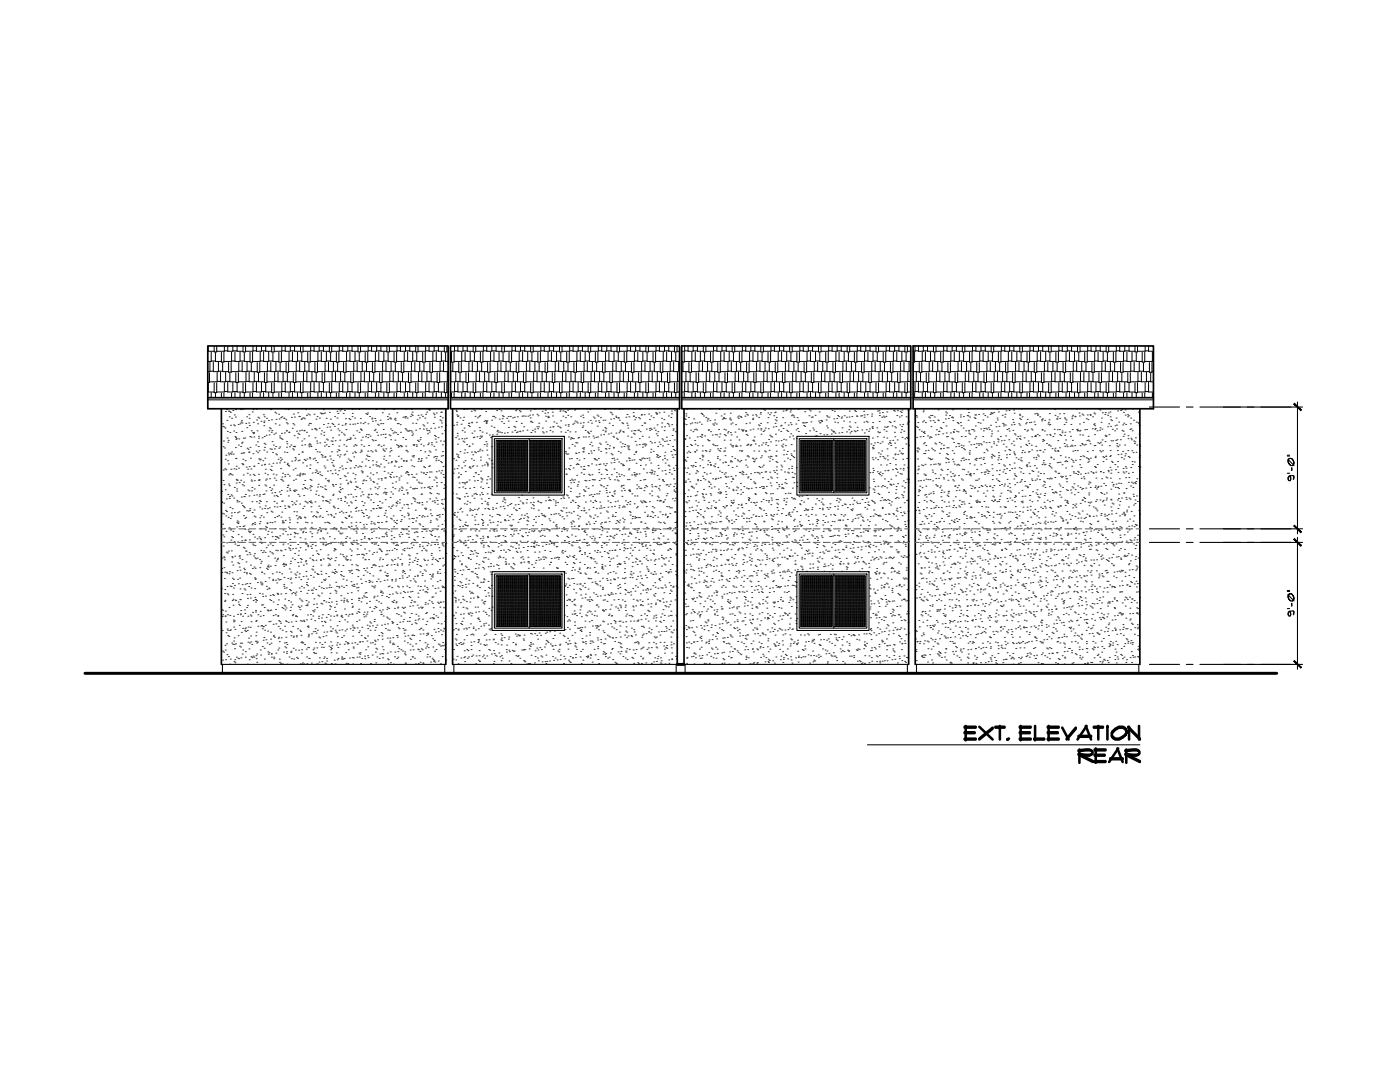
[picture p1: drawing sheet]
<svg xmlns="http://www.w3.org/2000/svg" width="279mm" height="216mm" viewBox="0 0 279 216" stroke-linecap="round" stroke-linejoin="round" font-family="sans-serif">
<defs><g id="words">
<g font-size="6.2">
<text x="191.2" y="148.9">EXT. ELEVATION</text>
<text x="214.1" y="153.5">REAR</text>
</g>
</g></defs>
<!-- layer: 5 -->
<g fill="none" stroke="#000" stroke-width=".2">
<path d="M41.5 70h.1M41.5 78.1h.1M41.6 69v1.1h1.1M41.6 76.4v1.8h1.1M41.8 74.4v1.9h-.3M41.9 72.3v1.9h-.4M41.9 74.1h.7M42.1 70.2v1.9h-.6M42.1 72h.9M42.1 78.3v1.1M42.6 72.2v2h1v-2M42.7 69v1.2h.6v-1.2"/>
<path d="M42.7 76.4v1.9h.6v-1.9M43 70.3v1.8h1.2M43 78.5v.9M43.3 74.3v1.9h-1.5M43.3 76.1h.7M43.6 74.1h.8M44 74.2v2h1v-1.9M44.2 70.3v1.9h.5v-1.9M44.2 78.4v1M44.4 72.4v1.8h1.2M44.7 78.4v1M44.8 69v1.1h-1.5"/>
<path d="M44.8 76.4v1.8h-1.5M44.8 70h.7M44.8 78.1h.7M45 76.1h.9M45.5 69v1.1h1v-1.1M45.5 76.3v1.9h1v-1.9M45.6 72.3v2h.5v-2M45.9 74.4v1.8h1.2M46.2 70.3v1.8h-1.5M46.2 72h.7M46.2 78.4v1M46.5 70h.8"/>
<path d="M46.5 78.1h.8M46.9 70.2v1.9h1v-1.9M46.9 78.3v1.1M47.1 74.4v1.9h.5v-1.9M47.3 69v1.1h1.2M47.3 76.4v1.8h1.2M47.7 72.3v1.9h-1.6M47.7 74.1h.6M47.9 72h.9M47.9 78.3v1.1M48.3 72.2v2h1v-2M48.5 69v1.2h.5v-1.2"/>
<path d="M48.5 76.4v1.9h.5v-1.9M48.8 70.3v1.8h1.1M48.8 78.5v.9M49.1 74.3v1.9h-1.5M49.1 76.1h.6M49.3 74.1h.9M49.7 74.2v2h1v-1.9M49.9 70.3v1.9h.5v-1.9M49.9 78.4v1M50.2 72.4v1.8h1.1M50.4 78.4v1M50.5 69v1.1h-1.5"/>
<path d="M50.5 76.4v1.8h-1.5M50.5 70h.7M50.5 78.1h.7M50.7 76.1h.9M51.2 69v1.1h1v-1.1M51.2 76.3v1.9h1v-1.9M51.3 72.3v2h.5v-2M51.6 74.4v1.8h1.2M51.9 70.3v1.8h-1.5M51.9 72h.7M51.9 78.4v1M52.2 70h.8"/>
<path d="M52.2 78.1h.8M52.6 70.2v1.9h1v-1.9M52.6 78.3v1.1M52.8 74.4v1.9h.5v-1.9M53 69v1.1h1.2M53 76.4v1.8h1.2M53.4 72.3v1.9h-1.6M53.4 74.1h.6M53.6 72h.9M53.6 78.3v1.1M54 72.2v2h1.1v-2M54.2 69v1.2h.5v-1.2"/>
<path d="M54.2 76.4v1.9h.5v-1.9M54.5 70.3v1.8h1.2M54.5 78.5v.9M54.8 74.3v1.9h-1.5M54.8 76.1h.7M55.1 74.1h.8M55.5 74.2v2h1v-1.9M55.7 70.3v1.9h.5v-1.9M55.7 78.4v1M55.9 72.4v1.8h1.2M56.2 78.4v1M56.2 69v1.1h-1.5"/>
<path d="M56.2 76.4v1.8h-1.5M56.2 70h.7M56.2 78.1h.7M56.5 76.1h.8M56.9 69v1.1h1v-1.1M56.9 76.3v1.9h1v-1.9M57.1 72.3v2h.5v-2M57.3 74.4v1.8h1.2M57.7 70.3v1.8h-1.5M57.7 72h.7M57.7 78.4v1M57.9 70h.9"/>
<path d="M57.9 78.1h.9M58.4 70.2v1.9h1v-1.9M58.4 78.3v1.1M58.5 74.4v1.9h.5v-1.9M58.8 69v1.1h1.2M58.8 76.4v1.8h1.2M59.1 72.3v1.9h-1.5M59.1 74.1h.7M59.4 72h.8M59.4 78.3v1.1M59.8 72.2v2h1v-2M60 69v1.2h.5v-1.2"/>
<path d="M60 76.4v1.9h.5v-1.9M60.2 70.3v1.8h1.2M60.2 78.5v.9M60.6 74.3v1.9h-1.6M60.6 76.1h.6M60.8 74.1h.9M61.2 74.2v2h1.1v-1.9M61.4 70.3v1.9h.5v-1.9M61.4 78.4v1M61.7 72.4v1.8h1.2M61.9 78.4v1M62 69v1.1h-1.5"/>
<path d="M62 76.4v1.8h-1.5M62 70h.7M62 78.1h.7M62.3 76.1h.8M62.7 69v1.1h1v-1.1M62.7 76.3v1.9h1v-1.9M62.9 72.3v2h.5v-2M63.1 74.4v1.8h1.2M63.4 70.3v1.8h-1.5M63.4 72h.7M63.4 78.4v1M63.7 70h.8"/>
<path d="M63.7 78.1h.8M64.1 70.2v1.9h1v-1.9M64.1 78.3v1.1M64.3 74.4v1.9h.5v-1.9M64.5 69v1.1h1.2M64.5 76.4v1.8h1.2M64.9 72.3v1.9h-1.5M64.9 74.1h.7M65.1 72h.9M65.1 78.3v1.1M65.6 72.2v2h.9v-2M65.7 69v1.2h.5v-1.2"/>
<path d="M65.7 76.4v1.9h.5v-1.9M66 70.3v1.8h1.1M66 78.5v.9M66.3 74.3v1.9h-1.5M66.3 76.1h.7M66.5 74.1h.9M67 74.2v2h1v-1.9M67.1 70.3v1.9h.5v-1.9M67.1 78.4v1M67.4 72.4v1.8h1.2M67.6 78.4v1M67.7 69v1.1h-1.5"/>
<path d="M67.7 76.4v1.8h-1.5M67.7 70h.7M67.7 78.1h.7M68 76.1h.8M68.4 69v1.1h1v-1.1M68.4 76.3v1.9h1v-1.9M68.6 72.3v2h.5v-2M68.8 74.4v1.8h1.2M69.2 70.3v1.8h-1.6M69.2 72h.6M69.2 78.4v1M69.4 70h.9"/>
<path d="M69.4 78.1h.9M69.8 70.2v1.9h1.1v-1.9M69.8 78.3v1.1M70 74.4v1.9h.5v-1.9M70.3 69v1.1h1.1M70.3 76.4v1.8h1.1M70.6 72.3v1.9h-1.5M70.6 74.1h.7M70.9 72h.8M70.9 78.3v1.1M71.3 72.2v2h1v-2M71.4 69v1.2h.6v-1.2"/>
<path d="M71.4 76.4v1.9h.6v-1.9M71.7 70.3v1.8h1.2M71.7 78.5v.9M72 74.3v1.9h-1.5M72 76.1h.7M72.3 74.1h.8M72.7 74.2v2h1v-1.9M72.9 70.3v1.9h.5v-1.9M72.9 78.4v1M73.1 72.4v1.8h1.2M73.4 78.4v1M73.5 69v1.1h-1.5"/>
<path d="M73.5 76.4v1.8h-1.5M73.5 70h.7M73.5 78.1h.7M73.7 76.1h.9M74.2 69v1.1h1v-1.1M74.2 76.3v1.9h1v-1.9M74.3 72.3v2h.5v-2M74.6 74.4v1.8h1.2M74.9 70.3v1.8h-1.5M74.9 72h.7M74.9 78.4v1M75.2 70h.8"/>
<path d="M75.2 78.1h.8M75.6 70.2v1.9h1v-1.9M75.6 78.3v1.1M75.8 74.4v1.9h.5v-1.9M76 69v1.1h1.2M76 76.4v1.8h1.2M76.4 72.3v1.9h-1.6M76.4 74.1h.6M76.6 72h.9M76.6 78.3v1.1M77 72.2v2h1v-2M77.2 69v1.2h.5v-1.2"/>
<path d="M77.2 76.4v1.9h.5v-1.9M77.5 70.3v1.8h1.1M77.5 78.5v.9M77.8 74.3v1.9h-1.5M77.8 76.1h.7M78 74.1h.9M78.5 74.2v2h1v-1.9M78.6 70.3v1.9h.5v-1.9M78.6 78.4v1M78.9 72.4v1.8h1.2M79.1 78.4v1M79.2 69v1.1h-1.5"/>
<path d="M79.2 76.4v1.8h-1.5M79.2 70h.7M79.2 78.1h.7M79.5 76.1h.8M79.9 69v1.1h1v-1.1M79.9 76.3v1.9h1v-1.9M80.1 72.3v2h.5v-2M80.3 74.4v1.8h1.2M80.7 70.3v1.8h-1.6M80.7 72h.7M80.7 78.4v1M80.9 70h.9"/>
<path d="M80.9 78.1h.9M81.4 70.2v1.9h1v-1.9M81.4 78.3v1.1M81.5 74.4v1.9h.5v-1.9M81.8 69v1.1h1.2M81.8 76.4v1.8h1.2M82.1 72.3v1.9h-1.5M82.1 74.1h.7M82.4 72h.8M82.4 78.3v1.1M82.8 72.2v2h1v-2M83 69v1.2h.4v-1.2"/>
<path d="M83 76.4v1.9h.4v-1.9M83.2 70.3v1.8h1.2M83.2 78.5v.9M83.5 74.3v1.9h-1.5M83.5 76.1h.7M83.8 74.1h.8M84.2 74.2v2h1v-1.9M84.4 70.3v1.9h.5v-1.9M84.4 78.4v1M84.6 72.4v1.8h1.2M84.9 78.4v1M84.9 69v1.1h-1.5"/>
<path d="M84.9 76.4v1.8h-1.5M84.9 70h.7M84.9 78.1h.7M85.2 76.1h.8M85.6 69v1.1h1v-1.1M85.6 76.3v1.9h1v-1.9M85.8 72.3v2h.5v-2M86 74.4v1.8h1.2M86.4 70.3v1.8h-1.5M86.4 72h.7M86.4 78.4v1M86.6 70h.9"/>
<path d="M86.6 78.1h.9M87.1 70.2v1.9h1v-1.9M87.1 78.3v1.1M87.2 74.4v1.9h.5v-1.9M87.5 69v1.1h1.2M87.5 76.4v1.8h1.2M87.8 72.3v1.9h-1.5M87.8 74.1h.7M88.1 72h.8M88.1 78.3v1.1M88.5 72.2v2h.9M88.7 69v1.2h.5v-1.2"/>
<path d="M88.7 76.4v1.9h.5v-1.9M88.9 70.3v1.8h.5M88.9 78.5v.9M89.2 70.1h.2M89.2 78.2h.2M89.3 74.3v1.9h-1.6M89.3 76.1h.1M89.9 72.1h.2M89.9 74.1h.5M89.9 76.1h.1M89.9 74.2v2h1.1v-1.9M90.1 70.3v1.9h.5v-1.9"/>
<path d="M90.1 78.4v1M90.4 72.4v1.8h1.2M90.6 78.4v1M90.7 69v1.1h-.8M90.7 76.4v1.8h-.8M90.7 70h.7M90.7 78.1h.7M91 76.1h.8M91.4 69v1.1h1v-1.1M91.4 76.3v1.9h1v-1.9M91.6 72.3v2h.5v-2M91.8 74.4v1.8h1.2"/>
<path d="M92.1 70.3v1.8h-1.5M92.1 72h.7M92.1 78.4v1M92.4 70h.8M92.4 78.1h.8M92.8 70.2v1.9h1v-1.9M92.8 78.3v1.1M93 74.4v1.9h.5v-1.9M93.2 69v1.1h1.2M93.2 76.4v1.8h1.2M93.6 72.3v1.9h-1.5M93.6 74.1h.7"/>
<path d="M93.8 72h.9M93.8 78.3v1.1M94.3 72.2v2h1v-2M94.4 69v1.2h.5v-1.2M94.4 76.4v1.9h.5v-1.9M94.7 70.3v1.8h1.2M94.7 78.5v.9M95 74.3v1.9h-1.5M95 76.1h.7M95.3 74.1h.8M95.7 74.2v2h1v-1.9M95.9 70.3v1.9h.5v-1.9"/>
<path d="M95.9 78.4v1M96.1 72.4v1.8h1.2M96.4 78.4v1M96.5 69v1.1h-1.6M96.5 76.4v1.8h-1.6M96.5 70h.6M96.5 78.1h.6M96.7 76.1h.9M97.1 69v1.1h1.1v-1.1M97.1 76.3v1.9h1.1v-1.9M97.3 72.3v2h.5v-2M97.6 74.4v1.8h1.1"/>
<path d="M97.9 70.3v1.8h-1.5M97.9 72h.7M97.9 78.4v1M98.2 70h.8M98.2 78.1h.8M98.6 70.2v1.9h1v-1.9M98.6 78.3v1.1M98.7 74.4v1.9h.6v-1.9M99 69v1.1h1.1M99 76.4v1.8h1.1M99.3 72.3v1.9h-1.5M99.3 74.1h.7"/>
<path d="M99.6 72h.8M99.6 78.3v1.1M100 72.2v2h1v-2M100.1 69v1.2h.6v-1.2M100.1 76.4v1.9h.6v-1.9M100.4 70.3v1.8h1.2M100.4 78.5v.9M100.7 74.3v1.9h-1.4M100.7 76.1h.7M101 74.1h.8M101.4 74.2v2h1v-1.9M101.6 70.3v1.9h.5v-1.9"/>
<path d="M101.6 78.4v1M101.8 72.4v1.8h1.2M102.1 78.4v1M102.2 69v1.1h-1.5M102.2 76.4v1.8h-1.5M102.2 70h.7M102.2 78.1h.7M102.4 76.1h.9M102.9 69v1.1h1v-1.1M102.9 76.3v1.9h1v-1.9M103 72.3v2h.5v-2M103.3 74.4v1.8h1.2"/>
<path d="M103.6 70.3v1.8h-1.5M103.6 72h.7M103.6 78.4v1M103.9 70h.8M103.9 78.1h.8M104.3 70.2v1.9h1v-1.9M104.3 78.3v1.1M104.5 74.4v1.9h.5v-1.9M104.7 69v1.1h1.2M104.7 76.4v1.8h1.2M105.1 72.3v1.9h-1.6M105.1 74.1h.6"/>
<path d="M105.3 72h.9M105.3 78.3v1.1M105.7 72.2v2h1.1v-2M105.9 69v1.2h.5v-1.2M105.9 76.4v1.9h.5v-1.9M106.2 70.3v1.8h1.1M106.2 78.5v.9M106.5 74.3v1.9h-1.5M106.5 76.1h.7M106.8 74.1h.8M107.2 74.2v2h1v-1.9M107.3 70.3v1.9h.6v-1.9"/>
<path d="M107.3 78.4v1M107.6 72.4v1.8h1.2M107.9 78.4v1M107.9 69v1.1h-1.5M107.9 76.4v1.8h-1.5M107.9 70h.7M107.9 78.1h.7M108.2 76.1h.8M108.6 69v1.1h1v-1.1M108.6 76.3v1.9h1v-1.9M108.8 72.3v2h.5v-2M109 74.4v1.8h1.2"/>
<path d="M109.4 70.3v1.8h-1.5M109.4 72h.7M109.4 78.4v1M109.6 70h.9M109.6 78.1h.9M110.1 70.2v1.9h1v-1.9M110.1 78.3v1.1M110.2 74.4v1.9h.5v-1.9M110.5 69v1.1h1.2M110.5 76.4v1.8h1.2M110.8 72.3v1.9h-1.5M110.8 74.1h.7"/>
<path d="M111.1 72h.8M111.1 78.3v1.1M111.5 72.2v2h1v-2M111.7 69v1.2h.5v-1.2M111.7 76.4v1.9h.5v-1.9M111.9 70.3v1.8h1.2M111.9 78.5v.9M112.3 74.3v1.9h-1.6M112.3 76.1h.6M112.5 74.1h.9M112.9 74.2v2h1v-1.9M113.1 70.3v1.9h.5v-1.9"/>
<path d="M113.1 78.4v1M113.4 72.4v1.8h1.1M113.6 78.4v1M113.7 69v1.1h-1.5M113.7 76.4v1.8h-1.5M113.7 70h.7M113.7 78.1h.7M113.9 76.1h.9M114.4 69v1.1h1v-1.1M114.4 76.3v1.9h1v-1.9M114.5 72.3v2h.5v-2M114.8 74.4v1.8h1.2"/>
<path d="M115.1 70.3v1.8h-1.5M115.1 72h.7M115.1 78.4v1M115.4 70h.8M115.4 78.1h.8M115.8 70.2v1.9h1v-1.9M115.8 78.3v1.1M116 74.4v1.9h.5v-1.9M116.2 69v1.1h1.2M116.2 76.4v1.8h1.2M116.6 72.3v1.9h-1.6M116.6 74.1h.6"/>
<path d="M116.8 72h.8M116.8 78.3v1.1M117.2 72.2v2h1v-2M117.4 69v1.2h.5v-1.2M117.4 76.4v1.9h.5v-1.9M117.6 70.3v1.8h1.2M117.6 78.5v.9M118 74.3v1.9h-1.5M118 76.1h.6M118.2 74.1h.9M118.6 74.2v2h1.1v-1.9M118.8 70.3v1.9h.5v-1.9"/>
<path d="M118.8 78.4v1M119.1 72.4v1.8h1.2M119.3 78.4v1M119.4 69v1.1h-1.5M119.4 76.4v1.8h-1.5M119.4 70h.7M119.4 78.1h.7M119.7 76.1h.8M120.1 69v1.1h1v-1.1M120.1 76.3v1.9h1v-1.9M120.3 72.3v2h.5v-2M120.5 74.4v1.8h1.2"/>
<path d="M120.8 70.3v1.8h-1.5M120.8 72h.7M120.8 78.4v1M121.1 70h.8M121.1 78.1h.8M121.5 70.2v1.9h1v-1.9M121.5 78.3v1.1M121.7 74.4v1.9h.5v-1.9M121.9 69v1.1h1.2M121.9 76.4v1.8h1.2M122.3 72.3v1.9h-1.5M122.3 74.1h.7"/>
<path d="M122.5 72h.9M122.5 78.3v1.1M123 72.2v2h1v-2M123.1 69v1.2h.5v-1.2M123.1 76.4v1.9h.5v-1.9M123.4 70.3v1.8h1.2M123.4 78.5v.9M123.7 74.3v1.9h-1.5M123.7 76.1h.7M124 74.1h.8M124.4 74.2v2h1v-1.9M124.6 70.3v1.9h.5v-1.9"/>
<path d="M124.6 78.4v1M124.8 72.4v1.8h1.2M125.1 78.4v1M125.2 69v1.1h-1.6M125.2 76.4v1.8h-1.6M125.2 70h.6M125.2 78.1h.6M125.4 76.1h.9M125.8 69v1.1h1.1v-1.1M125.8 76.3v1.9h1.1v-1.9M126 72.3v2h.5v-2M126.3 74.4v1.8h1.2"/>
<path d="M126.6 70.3v1.8h-1.5M126.6 72h.7M126.6 78.4v1M126.9 70h.8M126.9 78.1h.8M127.3 70.2v1.9h1v-1.9M127.3 78.3v1.1M127.5 74.4v1.9h.5v-1.9M127.7 69v1.1h1.2M127.7 76.4v1.8h1.2M128 72.3v1.9h-1.5M128 74.1h.7"/>
<path d="M128.3 72h.8M128.3 78.3v1.1M128.7 72.2v2h1v-2M128.9 69v1.2h.5v-1.2M128.9 76.4v1.9h.5v-1.9M129.1 70.3v1.8h1.2M129.1 78.5v.9M129.5 74.3v1.9h-1.5M129.5 76.1h.7M129.7 74.1h.9M130.2 74.2v2h1v-1.9M130.3 70.3v1.9h.5v-1.9"/>
<path d="M130.3 78.4v1M130.6 72.4v1.8h1.2M130.8 78.4v1M130.9 69v1.1h-1.5M130.9 76.4v1.8h-1.5M130.9 70h.7M130.9 78.1h.7M131.2 76.1h.8M131.6 69v1.1h1v-1.1M131.6 76.3v1.9h1v-1.9M131.8 72.3v2h.5v-2M132 74.4v1.8h1.2"/>
<path d="M132.4 70.3v1.8h-1.6M132.4 72h.6M132.4 78.4v1M132.6 70h.9M132.6 78.1h.9M133 70.2v1.9h1v-1.9M133 78.3v1.1M133.2 74.4v1.9h.5v-1.9M133.5 69v1.1h1.1M133.5 76.4v1.8h1.1M133.8 72.3v1.9h-1.5M133.8 74.1h.6"/>
<path d="M134 72h.9M134 78.3v1.1M134.4 72.2v2h1.1v-2M134.6 69v1.2h.5v-1.2M134.6 76.4v1.9h.5v-1.9M134.9 70.3v1.8h.7M134.9 78.5v.9M135.1 70.1h.5M135.1 78.2h.5M135.2 74.3v1.9h-1.5M135.2 76.1h.4M135.5 74.1h.1"/>
<path d="M136 72.1h.1M136 74.1h.3M136 70.3v1.9h.6v-1.9M136 78.4v1M136.3 72.4v1.8h1.2M136.6 78.4v1M136.6 69v1.1h-.6M136.6 76.4v1.8h-.6M136.6 70h.7M136.6 78.1h.7M136.9 74.3v1.9h-.9M136.9 76.1h.8"/>
<path d="M137.3 69v1.1h1v-1.1M137.3 76.3v1.9h1v-1.9M137.5 72.3v2h.5v-2M137.7 74.4v1.8h1.2M138.1 70.3v1.8h-1.5M138.1 72h.7M138.1 78.4v1M138.3 70h.9M138.3 78.1h.9M138.8 70.2v1.9h1v-1.9M138.8 78.3v1.1M138.9 74.4v1.9h.5v-1.9"/>
<path d="M139.2 69v1.1h1.2M139.2 76.4v1.8h1.2M139.5 72.3v1.9h-1.5M139.5 74.1h.7M139.8 72h.8M139.8 78.3v1.1M140.2 72.2v2h1v-2M140.4 69v1.2h.5v-1.2M140.4 76.4v1.9h.5v-1.9M140.6 70.3v1.8h1.2M140.6 78.5v.9M141 74.3v1.9h-1.6"/>
<path d="M141 76.1h.6M141.2 74.1h.9M141.6 74.2v2h1v-1.9M141.8 70.3v1.9h.5v-1.9M141.8 78.4v1M142.1 72.4v1.8h1.1M142.3 78.4v1M142.4 69v1.1h-1.5M142.4 76.4v1.8h-1.5M142.4 70h.7M142.4 78.1h.7M142.6 76.1h.9"/>
<path d="M143.1 69v1.1h1v-1.1M143.1 76.3v1.9h1v-1.9M143.2 72.3v2h.5v-2M143.5 74.4v1.8h1.2M143.8 70.3v1.8h-1.5M143.8 72h.7M143.8 78.4v1M144.1 70h.8M144.1 78.1h.8M144.5 70.2v1.9h1v-1.9M144.5 78.3v1.1M144.7 74.4v1.9h.5v-1.9"/>
<path d="M144.9 69v1.1h1.2M144.9 76.4v1.8h1.2M145.3 72.3v1.9h-1.6M145.3 74.1h.7M145.5 72h.9M145.5 78.3v1.1M146 72.2v2h1v-2M146.1 69v1.2h.5v-1.2M146.1 76.4v1.9h.5v-1.9M146.4 70.3v1.8h1.2M146.4 78.5v.9M146.7 74.3v1.9h-1.5"/>
<path d="M146.7 76.1h.7M147 74.1h.8M147.4 74.2v2h1v-1.9M147.6 70.3v1.9h.5v-1.9M147.6 78.4v1M147.8 72.4v1.8h1.2M148.1 78.4v1M148.2 69v1.1h-1.6M148.2 76.4v1.8h-1.6M148.2 70h.6M148.2 78.1h.6M148.4 76.1h.9"/>
<path d="M148.8 69v1.1h1v-1.1M148.8 76.3v1.9h1v-1.9M149 72.3v2h.5v-2M149.3 74.4v1.8h1.1M149.6 70.3v1.8h-1.5M149.6 72h.7M149.6 78.4v1M149.8 70h.9M149.8 78.1h.9M150.3 70.2v1.9h.9v-1.9M150.3 78.3v1.1M150.4 74.4v1.9h.5v-1.9"/>
<path d="M150.7 69v1.1h1.1M150.7 76.4v1.8h1.1M151 72.3v1.9h-1.5M151 74.1h.7M151.2 72h.9M151.2 78.3v1.1M151.7 72.2v2h1v-2M151.8 69v1.2h.5v-1.2M151.8 76.4v1.9h.5v-1.9M152.1 70.3v1.8h1.2M152.1 78.5v.9M152.4 74.3v1.9h-1.5"/>
<path d="M152.4 76.1h.7M152.7 74.1h.8M153.1 74.2v2h1v-1.9M153.3 70.3v1.9h.5v-1.9M153.3 78.4v1M153.5 72.4v1.8h1.2M153.8 78.4v1M153.9 69v1.1h-1.6M153.9 76.4v1.8h-1.6M153.9 70h.6M153.9 78.1h.6M154.1 76.1h.9"/>
<path d="M154.5 69v1.1h1.1v-1.1M154.5 76.3v1.9h1.1v-1.9M154.7 72.3v2h.5v-2M155 74.4v1.8h1.2M155.3 70.3v1.8h-1.5M155.3 72h.7M155.3 78.4v1M155.6 70h.8M155.6 78.1h.8M156 70.2v1.9h1v-1.9M156 78.3v1.1M156.2 74.4v1.9h.5v-1.9"/>
<path d="M156.4 69v1.1h1.2M156.4 76.4v1.8h1.2M156.7 72.3v1.9h-1.5M156.7 74.1h.7M157 72h.8M157 78.3v1.1M157.4 72.2v2h1v-2M157.6 69v1.2h.5v-1.2M157.6 76.4v1.9h.5v-1.9M157.8 70.3v1.8h1.2M157.8 78.5v.9M158.2 74.3v1.9h-1.5"/>
<path d="M158.2 76.1h.7M158.4 74.1h.9M158.9 74.2v2h1v-1.9M159 70.3v1.9h.5v-1.9M159 78.4v1M159.3 72.4v1.8h1.2M159.5 78.4v1M159.6 69v1.1h-1.5M159.6 76.4v1.8h-1.5M159.6 70h.7M159.6 78.1h.7M159.9 76.1h.8"/>
<path d="M160.3 69v1.1h1v-1.1M160.3 76.3v1.9h1v-1.9M160.5 72.3v2h.5v-2M160.7 74.4v1.8h1.2M161.1 70.3v1.8h-1.6M161.1 72h.6M161.1 78.4v1M161.3 70h.9M161.3 78.1h.9M161.7 70.2v1.9h1.1v-1.9M161.7 78.3v1.1M161.9 74.4v1.9h.5v-1.9"/>
<path d="M162.2 69v1.1h1.2M162.2 76.4v1.8h1.2M162.5 72.3v1.9h-1.5M162.5 74.1h.7M162.8 72h.8M162.8 78.3v1.1M163.2 72.2v2h1v-2M163.4 69v1.2h.5v-1.2M163.4 76.4v1.9h.5v-1.9M163.6 70.3v1.8h1.2M163.6 78.5v.9M163.9 74.3v1.9h-1.5"/>
<path d="M163.9 76.1h.7M164.2 74.1h.8M164.6 74.2v2h1v-1.9M164.8 70.3v1.9h.5v-1.9M164.8 78.4v1M165 72.4v1.8h1.2M165.3 78.4v1M165.4 69v1.1h-1.5M165.4 76.4v1.8h-1.5M165.4 70h.7M165.4 78.1h.7M165.6 76.1h.9"/>
<path d="M166.1 69v1.1h1v-1.1M166.1 76.3v1.9h1v-1.9M166.2 72.3v2h.5v-2M166.5 74.4v1.8h1.1M166.8 70.3v1.8h-1.5M166.8 72h.7M166.8 78.4v1M167.1 70h.8M167.1 78.1h.8M167.5 70.2v1.9h1v-1.9M167.5 78.3v1.1M167.6 74.4v1.9h.5v-1.9"/>
<path d="M167.9 69v1.1h1.2M167.9 76.4v1.8h1.2M168.2 72.3v1.9h-1.5M168.2 74.1h.7M168.5 72h.8M168.5 78.3v1.1M168.9 72.2v2h1v-2M169.1 69v1.2h.5v-1.2M169.1 76.4v1.9h.5v-1.9M169.3 70.3v1.8h1.2M169.3 78.5v.9M169.7 74.3v1.9h-1.6"/>
<path d="M169.7 76.1h.6M169.9 74.1h.9M170.3 74.2v2h1.1v-1.9M170.5 70.3v1.9h.5v-1.9M170.5 78.4v1M170.8 72.4v1.8h1.1M171 78.4v1M171.1 69v1.1h-1.5M171.1 76.4v1.8h-1.5M171.1 70h.7M171.1 78.1h.7M171.4 76.1h.8"/>
<path d="M171.8 69v1.1h1v-1.1M171.8 76.3v1.9h1v-1.9M171.9 72.3v2h.6v-2M172.2 74.4v1.8h1.2M172.5 70.3v1.8h-1.5M172.5 72h.7M172.5 78.4v1M172.8 70h.8M172.8 78.1h.8M173.2 70.2v1.9h1v-1.9M173.2 78.3v1.1M173.4 74.4v1.9h.5v-1.9"/>
<path d="M173.6 69v1.1h1.2M173.6 76.4v1.8h1.2M174 72.3v1.9h-1.5M174 74.1h.7M174.2 72h.9M174.2 78.3v1.1M174.7 72.2v2h1v-2M174.8 69v1.2h.5v-1.2M174.8 76.4v1.9h.5v-1.9M175.1 70.3v1.8h1.2M175.1 78.5v.9M175.4 74.3v1.9h-1.5"/>
<path d="M175.4 76.1h.7M175.7 74.1h.8M176.1 74.2v2h1v-1.9M176.3 70.3v1.9h.5v-1.9M176.3 78.4v1M176.5 72.4v1.8h1.2M176.8 78.4v1M176.9 69v1.1h-1.6M176.9 76.4v1.8h-1.6M176.9 70h.6M176.9 78.1h.6M177.1 76.1h.9"/>
<path d="M177.5 69v1.1h1v-1.1M177.5 76.3v1.9h1v-1.9M177.7 72.3v2h.5v-2M178 74.4v1.8h1.1M178.3 70.3v1.8h-1.5M178.3 72h.7M178.3 78.4v1M178.5 70h.9M178.5 78.1h.9M179 70.2v1.9h1v-1.9M179 78.3v1.1M179.1 74.4v1.9h.5v-1.9"/>
<path d="M179.4 69v1.1h1.2M179.4 76.4v1.8h1.2M179.7 72.3v1.9h-1.5M179.7 74.1h.7M180 72h.8M180 78.3v1.1M180.4 72.2v2h1v-2M180.6 69v1.2h.5v-1.2M180.6 76.4v1.9h.5v-1.9M180.8 70.3v1.8h1M180.8 78.5v.9M181.1 70.1h.7"/>
<path d="M181.1 78.2h.7M181.2 74.3v1.9h-1.6M181.2 76.1h.6M181.4 74.1h.4M182.2 74.1h.1M182.3 72.4v1.8h1.2M182.5 70.3v1.9h-.3M182.5 78.4v1M182.6 69v1.1h-.4M182.6 76.4v1.8h-.4M182.6 70h.7M182.6 78.1h.7"/>
<path d="M182.9 74.3v1.9h-.7M182.9 76.1h.8M183.3 69v1.1h1v-1.1M183.3 76.3v1.9h1v-1.9M183.5 72.3v2h.5v-2M183.7 74.4v1.8h1.2M184.1 70.3v1.8h-1.6M184.1 72h.6M184.1 78.4v1M184.3 70h.8M184.3 78.1h.8M184.7 70.2v1.9h1v-1.9"/>
<path d="M184.7 78.3v1.1M184.9 74.4v1.9h.5v-1.9M185.1 69v1.1h1.2M185.1 76.4v1.8h1.2M185.4 72.3v1.9h-1.4M185.4 74.1h.7M185.7 72h.8M185.7 78.3v1.1M186.1 72.2v2h1v-2M186.3 69v1.2h.5v-1.2M186.3 76.4v1.9h.5v-1.9M186.5 70.3v1.8h1.2"/>
<path d="M186.5 78.5v.9M186.9 74.3v1.9h-1.5M186.9 76.1h.7M187.1 74.1h.9M187.6 74.2v2h1v-1.9M187.7 70.3v1.9h.5v-1.9M187.7 78.4v1M188 72.4v1.8h1.2M188.2 78.4v1M188.3 69v1.1h-1.5M188.3 76.4v1.8h-1.5M188.3 70h.7"/>
<path d="M188.3 78.1h.7M188.6 76.1h.8M189 69v1.1h1v-1.1M189 76.3v1.9h1v-1.9M189.2 72.3v2h.5v-2M189.4 74.4v1.8h1.2M189.8 70.3v1.8h-1.6M189.8 72h.6M189.8 78.4v1M190 70h.9M190 78.1h.9M190.4 70.2v1.9h1.1v-1.9"/>
<path d="M190.4 78.3v1.1M190.6 74.4v1.9h.5v-1.9M190.9 69v1.1h1.2M190.9 76.4v1.8h1.2M191.2 72.3v1.9h-1.5M191.2 74.1h.7M191.5 72h.8M191.5 78.3v1.1M191.9 72.2v2h1v-2M192.1 69v1.2h.5v-1.2M192.1 76.4v1.9h.5v-1.9M192.3 70.3v1.8h1.2"/>
<path d="M192.3 78.5v.9M192.6 74.3v1.9h-1.5M192.6 76.1h.7M192.9 74.1h.8M193.3 74.2v2h1v-1.9M193.5 70.3v1.9h.5v-1.9M193.5 78.4v1M193.7 72.4v1.8h1.2M194 78.4v1M194.1 69v1.1h-1.5M194.1 76.4v1.8h-1.5M194.1 70h.7"/>
<path d="M194.1 78.1h.7M194.3 76.1h.9M194.8 69v1.1h1v-1.1M194.8 76.3v1.9h1v-1.9M194.9 72.3v2h.5v-2M195.2 74.4v1.8h1.2M195.5 70.3v1.8h-1.5M195.5 72h.7M195.5 78.4v1M195.8 70h.8M195.8 78.1h.8M196.2 70.2v1.9h1v-1.9"/>
<path d="M196.2 78.3v1.1M196.4 74.4v1.9h.5v-1.9M196.6 69v1.1h1.2M196.6 76.4v1.8h1.2M197 72.3v1.9h-1.6M197 74.1h.6M197.2 72h.9M197.2 78.3v1.1M197.6 72.2v2h1.1v-2M197.8 69v1.2h.5v-1.2M197.8 76.4v1.9h.5v-1.9M198.1 70.3v1.8h1.1"/>
<path d="M198.1 78.5v.9M198.4 74.3v1.9h-1.5M198.4 76.1h.7M198.7 74.1h.8M199.1 74.2v2h1v-1.9M199.2 70.3v1.9h.6v-1.9M199.2 78.4v1M199.5 72.4v1.8h1.2M199.8 78.4v1M199.8 69v1.1h-1.5M199.8 76.4v1.8h-1.5M199.8 70h.7"/>
<path d="M199.8 78.1h.7M200.1 76.1h.8M200.5 69v1.1h1v-1.1M200.5 76.3v1.9h1v-1.9M200.7 72.3v2h.5v-2M200.9 74.4v1.8h1.2M201.2 70.3v1.8h-1.4M201.2 72h.7M201.2 78.4v1M201.5 70h.8M201.5 78.1h.8M201.9 70.2v1.9h1v-1.9"/>
<path d="M201.9 78.3v1.1M202.1 74.4v1.9h.5v-1.9M202.3 69v1.1h1.2M202.3 76.4v1.8h1.2M202.7 72.3v1.9h-1.5M202.7 74.1h.7M202.9 72h.9M202.9 78.3v1.1M203.4 72.2v2h1v-2M203.5 69v1.2h.5v-1.2M203.5 76.4v1.9h.5v-1.9M203.8 70.3v1.8h1.2"/>
<path d="M203.8 78.5v.9M204.1 74.3v1.9h-1.5M204.1 76.1h.7M204.4 74.1h.8M204.8 74.2v2h1v-1.9M205 70.3v1.9h.5v-1.9M205 78.4v1M205.2 72.4v1.8h1.2M205.5 78.4v1M205.6 69v1.1h-1.6M205.6 76.4v1.8h-1.6M205.6 70h.6"/>
<path d="M205.6 78.1h.6M205.8 76.1h.9M206.2 69v1.1h1v-1.1M206.2 76.3v1.9h1v-1.9M206.4 72.3v2h.5v-2M206.7 74.4v1.8h1.1M207 70.3v1.8h-1.5M207 72h.7M207 78.4v1M207.2 70h.9M207.2 78.1h.9M207.7 70.2v1.9h1v-1.9"/>
<path d="M207.7 78.3v1.1M207.8 74.4v1.9h.6v-1.9M208.1 69v1.1h1.2M208.1 76.4v1.8h1.2M208.4 72.3v1.9h-1.5M208.4 74.1h.7M208.7 72h.8M208.7 78.3v1.1M209.1 72.2v2h1v-2M209.3 69v1.2h.5v-1.2M209.3 76.4v1.9h.5v-1.9M209.5 70.3v1.8h1.2"/>
<path d="M209.5 78.5v.9M209.9 74.3v1.9h-1.5M209.9 76.1h.7M210.1 74.1h.9M210.6 74.2v2h1v-1.9M210.7 70.3v1.9h.5v-1.9M210.7 78.4v1M211 72.4v1.8h1.2M211.2 78.4v1M211.3 69v1.1h-1.5M211.3 76.4v1.8h-1.5M211.3 70h.7"/>
<path d="M211.3 78.1h.7M211.6 76.1h.8M212 69v1.1h1v-1.1M212 76.3v1.9h1v-1.9M212.2 72.3v2h.5v-2M212.4 74.4v1.8h1.2M212.8 70.3v1.8h-1.6M212.8 72h.6M212.8 78.4v1M213 70h.9M213 78.1h.9M213.4 70.2v1.9h1v-1.9"/>
<path d="M213.4 78.3v1.1M213.6 74.4v1.9h.5v-1.9M213.9 69v1.1h1.1M213.9 76.4v1.8h1.1M214.2 72.3v1.9h-1.5M214.2 74.1h.7M214.4 72h.9M214.4 78.3v1.1M214.9 72.2v2h1v-2M215 69v1.2h.5v-1.2M215 76.4v1.9h.5v-1.9M215.3 70.3v1.8h1.2"/>
<path d="M215.3 78.5v.9M215.6 74.3v1.9h-1.5M215.6 76.1h.7M215.9 74.1h.8M216.3 74.2v2h1v-1.9M216.5 70.3v1.9h.5v-1.9M216.5 78.4v1M216.7 72.4v1.8h1.2M217 78.4v1M217.1 69v1.1h-1.6M217.1 76.4v1.8h-1.6M217.1 70h.6"/>
<path d="M217.1 78.1h.6M217.3 76.1h.8M217.7 69v1.1h1v-1.1M217.7 76.3v1.9h1v-1.9M217.9 72.3v2h.5v-2M218.1 74.4v1.8h1.2M218.5 70.3v1.8h-1.5M218.5 72h.6M218.5 78.4v1M218.7 70h.9M218.7 78.1h.9M219.1 70.2v1.9h1.1v-1.9"/>
<path d="M219.1 78.3v1.1M219.3 74.4v1.9h.5v-1.9M219.6 69v1.1h1.2M219.6 76.4v1.8h1.2M219.9 72.3v1.9h-1.5M219.9 74.1h.7M220.2 72h.8M220.2 78.3v1.1M220.6 72.2v2h1v-2M220.8 69v1.2h.5v-1.2M220.8 76.4v1.9h.5v-1.9M221 70.3v1.8h1.2"/>
<path d="M221 78.5v.9M221.3 74.3v1.9h-1.5M221.3 76.1h.7M221.6 74.1h.8M222 74.2v2h1v-1.9M222.2 70.3v1.9h.5v-1.9M222.2 78.4v1M222.4 72.4v1.8h1.2M222.7 78.4v1M222.8 69v1.1h-1.5M222.8 76.4v1.8h-1.5M222.8 70h.7"/>
<path d="M222.8 78.1h.7M223 76.1h.9M223.5 69v1.1h1v-1.1M223.5 76.3v1.9h1v-1.9M223.6 72.3v2h.5v-2M223.9 74.4v1.8h1.2M224.2 70.3v1.8h-1.5M224.2 72h.7M224.2 78.4v1M224.5 70h.8M224.5 78.1h.8M224.9 70.2v1.9h1v-1.9"/>
<path d="M224.9 78.3v1.1M225.1 74.4v1.9h.5v-1.9M225.3 69v1.1h1.2M225.3 76.4v1.8h1.2M225.7 72.3v1.9h-1.6M225.7 74.1h.6M225.9 72h.9M225.9 78.3v1.1M226.3 72.2v2h1.1v-2M226.5 69v1.2h.5v-1.2M226.5 76.4v1.9h.5v-1.9M226.8 70.3v1.8h1.2"/>
<path d="M226.8 78.5v.9M227.1 74.3v1.9h-1.5M227.1 76.1h.7M227.4 74.1h.8M227.8 74.2v2h1v-1.9M228 70.3v1.9h.5v-1.9M228 78.4v1M228.2 72.4v1.8h1.2M228.5 78.4v1M228.5 69v1.1h-1.5M228.5 76.4v1.8h-1.5M228.5 70h.7"/>
<path d="M228.5 78.1h.7M228.8 76.1h.8M229.2 69v1.1h1M229.2 76.3v1.9h1M229.4 72.3v2h.5v-2M229.6 74.4v1.8h.6M229.9 74.2h.3M230 70.3v1.8h-1.5M230 72h.2M230 78.4v1"/>
</g>
<!-- layer: a-wall -->
<g fill="none" stroke="#000" stroke-width=".34">
<path d="M41.5 69h47.9v12.6h-47.9zM41.5 79.4h47.9M89.9 69h45.7v12.6h-45.7zM89.9 79.4h45.7M136 69h45.8v12.6h-45.8zM136 79.4h45.8M182.2 69h48v12.6h-48zM182.2 79.4h48M44.2 81.6v51M89 81.6v51M90.3 81.6v51M135.2 81.6v51"/>
<path d="M136.5 81.6v51M181.3 81.6v51M182.7 81.6v51M227.5 81.6v51"/>
</g>
<!-- layer: a-stucco -->
<g fill="none" stroke="#404040" stroke-width=".21">
<path d="M44.2 98.1h.1M44.4 84.6h.1M44.5 85.1h.1M44.5 89.1h.1M44.5 95.9h.1M44.6 93.8h.1M44.6 88h.1M44.7 96.7h.1M44.7 85.2h.1M44.8 89.4h.1M44.9 93.5h.1M44.9 85.4h.1"/>
<path d="M44.9 91.6h.1M44.9 97.7h.1M45 82.1h.1M45.1 90.8h.1M45.1 93.7h.1M45.2 99.6h.1M45.2 81.7h.1M45.3 83.9h.1M45.3 87.4h.1M45.4 86.1h.1M45.4 91.9h.1M45.5 88.3h.1"/>
<path d="M45.5 98.7h.1M45.5 90.4h.1M45.5 87.9h.1M45.6 92.6h.1M45.6 82h.1M45.6 96.6h.1M45.7 94.8h.1M45.7 90.7h.1M45.7 96.9h.1M45.7 99.5h.1M45.7 83.2h.1M45.7 82.1h.1"/>
<path d="M45.8 99.1h.1M45.9 94.5h.1M45.9 86.3h.1M45.9 90.5h.1M46 82.3h.1M46 84.9h.1M46 94.6h.1M46.1 93.6h.1M46.1 98.7h.1M46.1 90.6h.1M46.2 83.5h.1M46.2 90.2h.1"/>
<path d="M46.3 99h.1M46.3 94.8h.1M46.5 81.9h.1M46.6 90.6h.1M46.6 84.8h.1M46.6 99.4h.1M46.6 86h.1M46.7 93.5h.1M46.8 82.8h.1M46.8 97.3h.1M46.8 84.9h.1M46.9 87.1h.1"/>
<path d="M47 89.3h.1M47 83.2h.1M47 91.5h.1M47 81.7h.1M47 87.3h.1M47.1 87.7h.1M47.1 93.6h.1M47.1 86.3h.1M47.1 91.5h.1M47.1 96.4h.1M47.1 93h.1M47.1 95.7h.1"/>
<path d="M47.2 95.8h.1M47.2 87.5h.1M47.2 98h.1M47.2 97.6h.1M47.3 99.9h.1M47.4 95.8h.1M47.5 84.7h.1M47.6 88.8h.1M47.6 93.4h.1M47.7 87.6h.1M47.7 96.3h.1M47.9 84.6h.1"/>
<path d="M48 81.7h.1M48 89.1h.1M48 95.8h.1M48.1 84.2h.1M48.1 81.7h.1M48.1 90.5h.1M48.2 99.2h.1M48.2 83.9h.1M48.2 88.4h.1M48.2 86.1h.1M48.2 92.5h.1M48.3 84.4h.1"/>
<path d="M48.3 88.3h.1M48.3 96.7h.1M48.4 90.4h.1M48.5 92.6h.1M48.5 91.6h.1M48.5 92.7h.1M48.5 94.8h.1M48.5 87.4h.1M48.6 81.6h.1M48.6 96.9h.1M48.6 96.2h.1M48.7 99.1h.1"/>
<path d="M48.7 90.4h.1M48.8 99.1h.1M48.8 87.4h.1M48.9 91.9h.1M49 98.7h.1M49.1 84.5h.1M49.1 93.2h.1M49.2 83.2h.1M49.3 85.3h.1M49.3 89.4h.1M49.3 94.4h.1M49.4 93.6h.1"/>
<path d="M49.5 97.8h.1M49.5 89.6h.1M49.6 90.2h.1M49.6 84.4h.1M49.7 82.7h.1M49.7 99h.1M49.7 97.9h.1M49.7 93.1h.1M49.7 83.5h.1M49.7 90.2h.1M49.8 84.9h.1M49.9 87.1h.1"/>
<path d="M49.9 94.8h.1M49.9 89.3h.1M50 91.4h.1M50.1 93.6h.1M50.1 95.8h.1M50.1 87.2h.1M50.2 86h.1M50.2 97.9h.1M50.2 96h.1M50.3 97.3h.1M50.3 82.2h.1M50.4 86.3h.1"/>
<path d="M50.5 90.5h.1M50.5 81.7h.1M50.5 94.6h.1M50.6 84.3h.1M50.6 86.5h.1M50.6 86.3h.1M50.7 87.2h.1M50.7 93h.1M50.7 98.8h.1M50.7 95.9h.1M50.7 97.6h.1M50.7 94.9h.1"/>
<path d="M51 88.8h.1M51.1 90h.1M51.2 81.6h.1M51.2 83.8h.1M51.2 98.7h.1M51.3 86h.1M51.4 88.2h.1M51.4 90.3h.1M51.4 84.6h.1M51.5 83.3h.1M51.5 92.5h.1M51.5 89.1h.1"/>
<path d="M51.5 95.8h.1M51.6 94.6h.1M51.6 87.1h.1M51.6 87.4h.1M51.6 96.8h.1M51.6 91.6h.1M51.7 95.8h.1M51.7 83.4h.1M51.7 99h.1M51.7 89.9h.1M51.7 95.7h.1M51.8 99.9h.1"/>
<path d="M51.8 98.7h.1M51.8 91.8h.1M52 91.6h.1M52.1 84.1h.1M52.2 92.8h.1M52.3 87.4h.1M52.4 91.9h.1M52.5 98.7h.1M52.6 82.7h.1M52.6 84.9h.1M52.6 89.8h.1M52.6 84.3h.1"/>
<path d="M52.7 84h.1M52.7 88.5h.1M52.7 87.1h.1M52.7 92.7h.1M52.7 98.6h.1M52.7 83.2h.1M52.8 89.3h.1M52.8 92.7h.1M52.9 91.4h.1M52.9 94.4h.1M52.9 96.8h.1M52.9 88.6h.1"/>
<path d="M52.9 93.6h.1M53 95.8h.1M53.1 97.9h.1M53.1 97h.1M53.1 86.9h.1M53.2 95.6h.1M53.2 83.5h.1M53.2 90.2h.1M53.4 94.7h.1M53.6 83.9h.1M53.7 92.6h.1M53.7 86h.1"/>
<path d="M53.7 86.8h.1M53.7 85.4h.1M53.8 95.5h.1M53.8 97.3h.1M53.9 89.6h.1M53.9 93.7h.1M54 85.5h.1M54 81.7h.1M54 97.9h.1M54.1 81.6h.1M54.1 86.3h.1M54.1 93h.1"/>
<path d="M54.1 93.9h.1M54.2 83.8h.1M54.2 89.6h.1M54.3 85.9h.1M54.3 98.4h.1M54.3 97.6h.1M54.3 88.1h.1M54.4 90.3h.1M54.5 92.4h.1M54.5 94.6h.1M54.6 88.8h.1M54.6 96.8h.1"/>
<path d="M54.6 86.6h.1M54.7 99h.1M54.7 95.4h.1M54.8 89.6h.1M54.8 98.3h.1M54.8 82.2h.1M54.9 84.6h.1M55 86.4h.1M55 89.1h.1M55 90.6h.1M55.1 95.8h.1M55.1 82.5h.1"/>
<path d="M55.1 83.7h.1M55.1 94.8h.1M55.1 98.9h.1M55.2 92.4h.1M55.2 90.7h.1M55.4 99.1h.1M55.5 91.6h.1M55.6 82.7h.1M55.7 89.4h.1M55.7 84.8h.1M55.7 83.6h.1M55.7 98.2h.1"/>
<path d="M55.8 87h.1M55.8 92.4h.1M55.8 89.2h.1M55.8 87.4h.1M55.9 91.3h.1M56 91.9h.1M56 98.7h.1M56 93.5h.1M56 95.7h.1M56 83.3h.1M56.1 87.5h.1M56.1 97.9h.1"/>
<path d="M56.2 86.5h.1M56.2 91.6h.1M56.2 95.2h.1M56.2 83.2h.1M56.2 95.8h.1M56.3 87.7h.1M56.3 100h.1M56.4 94.4h.1M56.5 96h.1M56.6 83.5h.1M56.7 92.2h.1M56.7 83.5h.1"/>
<path d="M56.8 86.4h.1M56.8 90.2h.1M56.8 95.1h.1M56.8 94.7h.1M57 81.6h.1M57.1 83.8h.1M57.1 86h.1M57.1 84.4h.1M57.2 88.1h.1M57.2 89.2h.1M57.2 86h.1M57.3 90.3h.1"/>
<path d="M57.3 98h.1M57.3 88.5h.1M57.3 97.3h.1M57.3 92.7h.1M57.3 92.4h.1M57.3 84.6h.1M57.4 94.6h.1M57.4 96.9h.1M57.5 96.8h.1M57.5 81.7h.1M57.5 92.9h.1M57.6 99h.1"/>
<path d="M57.6 86.3h.1M57.6 93h.1M57.7 95h.1M57.8 89.1h.1M57.8 97.6h.1M57.9 97.9h.1M58.1 88.8h.1M58.2 83.3h.1M58.2 92h.1M58.3 85.5h.1M58.4 89.6h.1M58.4 84.5h.1"/>
<path d="M58.5 93.8h.1M58.5 89.1h.1M58.5 97.9h.1M58.6 82.6h.1M58.6 95.8h.1M58.6 89.8h.1M58.7 84.8h.1M58.7 86.9h.1M58.7 89.1h.1M58.7 83.2h.1M58.7 98.1h.1M58.8 89.1h.1"/>
<path d="M58.8 97.8h.1M58.8 91.9h.1M58.9 91.3h.1M58.9 93.5h.1M59 95.6h.1M59 91.6h.1M59.1 97.8h.1M59.1 100h.1M59.2 86h.1M59.3 94.8h.1M59.3 87.4h.1M59.4 82.4h.1"/>
<path d="M59.5 91.9h.1M59.5 98.7h.1M59.5 86.5h.1M59.6 90.7h.1M59.6 83.1h.1M59.6 94.8h.1M59.7 86.7h.1M59.7 91.8h.1M59.7 99h.1M59.8 86h.1M59.8 83.1h.1M59.8 95h.1"/>
<path d="M59.8 94.7h.1M59.9 94.4h.1M60.1 83.7h.1M60.2 85.8h.1M60.2 88h.1M60.2 88.8h.1M60.2 83.5h.1M60.3 90.2h.1M60.3 97.6h.1M60.4 94.7h.1M60.4 92.4h.1M60.4 94.5h.1"/>
<path d="M60.5 96.7h.1M60.5 83.4h.1M60.6 98.9h.1M60.6 86h.1M60.6 87.6h.1M60.7 85.9h.1M60.7 91.7h.1M60.7 83.6h.1M60.8 94.6h.1M60.8 97.3h.1M60.8 88.8h.1M60.8 95.9h.1"/>
<path d="M60.9 97.5h.1M60.9 91.9h.1M61 81.7h.1M61.2 82.9h.1M61.2 86.3h.1M61.2 93h.1M61.2 91.6h.1M61.3 97.6h.1M61.5 82.6h.1M61.5 84.8h.1M61.6 87h.1M61.6 88.8h.1"/>
<path d="M61.7 89.1h.1M61.7 88.6h.1M61.7 84.5h.1M61.8 91.3h.1M61.8 82.8h.1M61.8 88.6h.1M61.8 93.5h.1M61.8 97.4h.1M61.8 91.6h.1M61.9 95.7h.1M61.9 92.8h.1M61.9 96.9h.1"/>
<path d="M62 97.8h.1M62 84.5h.1M62 88.8h.1M62 100h.1M62 89.1h.1M62.1 95.8h.1M62.1 97.1h.1M62.2 85.7h.1M62.3 94.4h.1M62.5 91.6h.1M62.7 82.7h.1M62.8 91.4h.1"/>
<path d="M62.8 85.6h.1M62.9 87.4h.1M62.9 85.5h.1M62.9 94.3h.1M63 91.9h.1M63 98.6h.1M63 89.7h.1M63 93.8h.1M63.1 83.6h.1M63.1 85.7h.1M63.1 85.8h.1M63.1 98h.1"/>
<path d="M63.2 88h.1M63.2 94h.1M63.3 90.2h.1M63.3 88.4h.1M63.3 83.1h.1M63.3 92.3h.1M63.4 97.2h.1M63.4 94.5h.1M63.4 94.4h.1M63.5 96.6h.1M63.5 98.8h.1M63.7 85.5h.1"/>
<path d="M63.7 83.4h.1M63.7 90.2h.1M63.8 94.2h.1M63.8 88.4h.1M63.9 94.7h.1M63.9 97.1h.1M63.9 82.4h.1M64 86.6h.1M64.1 90.7h.1M64.1 82.6h.1M64.2 86h.1M64.2 82.5h.1"/>
<path d="M64.2 94.9h.1M64.2 99h.1M64.3 91.2h.1M64.3 97.2h.1M64.3 90.9h.1M64.4 99.9h.1M64.5 99.2h.1M64.5 82.5h.1M64.5 84.7h.1M64.5 81.7h.1M64.6 86.9h.1M64.6 86.3h.1"/>
<path d="M64.7 93h.1M64.7 89h.1M64.8 88.3h.1M64.8 91.2h.1M64.8 82.4h.1M64.8 97.6h.1M64.8 93.4h.1M64.8 97h.1M64.9 91.1h.1M64.9 95.5h.1M65 99.9h.1M65 97.7h.1"/>
<path d="M65.1 99.9h.1M65.1 88.8h.1M65.1 83.5h.1M65.1 87.6h.1M65.3 85.2h.1M65.3 91.8h.1M65.3 95.9h.1M65.3 94h.1M65.3 87.8h.1M65.4 84.5h.1M65.5 96.1h.1M65.6 89.1h.1"/>
<path d="M65.6 95.8h.1M65.7 82.3h.1M65.8 85.2h.1M65.8 91h.1M65.9 99.8h.1M65.9 93.9h.1M65.9 83.6h.1M66 85.8h.1M66 91.6h.1M66.1 88h.1M66.2 90.2h.1M66.2 92.3h.1"/>
<path d="M66.2 84.5h.1M66.3 94.5h.1M66.3 88h.1M66.3 88.7h.1M66.4 96.7h.1M66.4 96.8h.1M66.4 87.4h.1M66.4 98.8h.1M66.4 92.8h.1M66.4 91.9h.1M66.4 84.7h.1M66.5 98.6h.1"/>
<path d="M66.5 97h.1M66.6 93h.1M66.7 85.1h.1M66.8 83.1h.1M66.8 93.8h.1M66.9 88h.1M66.9 94.4h.1M67 96.7h.1M67.3 82.1h.1M67.3 83.4h.1M67.3 90.2h.1M67.3 90.8h.1"/>
<path d="M67.4 94.7h.1M67.4 82.5h.1M67.4 99.6h.1M67.4 85.6h.1M67.5 89.7h.1M67.5 84.7h.1M67.5 81.6h.1M67.6 86.8h.1M67.6 93.9h.1M67.6 89h.1M67.6 98h.1M67.7 86h.1"/>
<path d="M67.7 89.9h.1M67.7 91.2h.1M67.8 93.3h.1M67.8 87.8h.1M67.8 97.2h.1M67.8 98.2h.1M67.8 95.5h.1M67.8 82h.1M67.9 90.7h.1M67.9 96.6h.1M67.9 97.7h.1M68 99.5h.1"/>
<path d="M68 99.9h.1M68.1 81.7h.1M68.1 86.3h.1M68.2 93h.1M68.3 84.9h.1M68.3 97.5h.1M68.4 93.6h.1M68.5 82.5h.1M68.5 86.6h.1M68.6 88.8h.1M68.7 90.8h.1M68.7 94.9h.1"/>
<path d="M68.7 81.9h.1M68.7 86.8h.1M68.8 90.6h.1M68.8 99.1h.1M68.9 84.8h.1M68.9 99.3h.1M68.9 95.1h.1M68.9 83.6h.1M68.9 93.5h.1M68.9 84.5h.1M69 85.7h.1M69.1 89.1h.1"/>
<path d="M69.1 95.8h.1M69.1 87.9h.1M69.2 90h.1M69.2 92.2h.1M69.3 94.4h.1M69.3 87.7h.1M69.4 96.5h.1M69.4 96.4h.1M69.5 98.7h.1M69.5 91.6h.1M69.6 83.5h.1M69.7 87.7h.1"/>
<path d="M69.8 91.8h.1M69.8 84.7h.1M69.8 83.7h.1M69.9 93.4h.1M69.9 87.4h.1M69.9 96h.1M69.9 87.6h.1M70 91.9h.1M70 92h.1M70 96.3h.1M70 98.6h.1M70.3 81.7h.1"/>
<path d="M70.3 83.1h.1M70.3 82.5h.1M70.3 90.4h.1M70.4 84.7h.1M70.4 99.2h.1M70.4 94.4h.1M70.5 86.9h.1M70.6 89h.1M70.6 91.2h.1M70.7 93.3h.1M70.8 95.5h.1M70.8 83.4h.1"/>
<path d="M70.8 90.2h.1M70.8 97.7h.1M70.8 87.4h.1M70.8 84.6h.1M70.9 81.6h.1M70.9 88.7h.1M70.9 99.9h.1M70.9 96.2h.1M70.9 94.7h.1M70.9 90.3h.1M71 92.9h.1M71 99.1h.1"/>
<path d="M71 97.1h.1M71.1 88.9h.1M71.2 86h.1M71.2 97.2h.1M71.3 84.5h.1M71.3 97.2h.1M71.4 93.2h.1M71.6 81.7h.1M71.7 86.3h.1M71.7 93h.1M71.8 97.5h.1M71.9 90.2h.1"/>
<path d="M71.9 83.5h.1M71.9 84.4h.1M71.9 85.6h.1M72 99h.1M72 85.7h.1M72 93.1h.1M72 87.8h.1M72 89.8h.1M72.1 88.8h.1M72.1 94h.1M72.1 90h.1M72.1 85.8h.1"/>
<path d="M72.2 92.2h.1M72.2 98.2h.1M72.2 94.3h.1M72.3 94.1h.1M72.3 96.5h.1M72.3 87.2h.1M72.4 98.7h.1M72.4 96h.1M72.5 84.5h.1M72.6 89.1h.1M72.6 95.8h.1M72.8 84.3h.1"/>
<path d="M72.9 93h.1M72.9 87.2h.1M73 95.9h.1M73 91.6h.1M73 82.5h.1M73.1 86.7h.1M73.1 90.8h.1M73.2 82.7h.1M73.3 95h.1M73.3 99.2h.1M73.3 82.4h.1M73.3 91h.1"/>
<path d="M73.4 90h.1M73.4 87.3h.1M73.4 84.6h.1M73.5 98.7h.1M73.5 91.9h.1M73.5 86.7h.1M73.5 98.6h.1M73.5 99.3h.1M73.6 88.9h.1M73.6 91.1h.1M73.7 93.2h.1M73.8 95.4h.1"/>
<path d="M73.8 83.1h.1M73.9 97.6h.1M73.9 87h.1M73.9 94.4h.1M73.9 99.8h.1M73.9 95.8h.1M74 89.9h.1M74.1 98.7h.1M74.2 83.6h.1M74.2 83.4h.1M74.2 87.7h.1M74.3 90.2h.1"/>
<path d="M74.3 84.1h.1M74.3 91.9h.1M74.4 92.8h.1M74.4 94.7h.1M74.4 96.1h.1M74.5 88h.1M74.6 96.3h.1M74.7 85.9h.1M74.8 83.5h.1M74.8 97.2h.1M74.9 85.7h.1M74.9 89.8h.1"/>
<path d="M74.9 87.9h.1M74.9 84h.1M75 98.5h.1M75 90h.1M75 92.7h.1M75 81.7h.1M75.1 92.2h.1M75.1 94.3h.1M75.2 86.3h.1M75.2 93h.1M75.2 96.5h.1M75.3 98.7h.1"/>
<path d="M75.3 97.5h.1M75.3 84.7h.1M75.4 86.9h.1M75.4 88.8h.1M75.5 95.6h.1M75.5 92.9h.1M75.5 84.8h.1M75.6 88.8h.1M75.6 97.1h.1M75.7 93.2h.1M75.8 83.8h.1M75.9 92.6h.1"/>
<path d="M76 86.8h.1M76 84.5h.1M76.1 95.5h.1M76.1 89.1h.1M76.1 95.8h.1M76.3 82.4h.1M76.4 84.5h.1M76.4 89.6h.1M76.4 86.7h.1M76.5 98.4h.1M76.5 85.7h.1M76.5 88.8h.1"/>
<path d="M76.5 91.6h.1M76.5 89.9h.1M76.6 91h.1M76.6 81.7h.1M76.7 93.2h.1M76.7 94.1h.1M76.7 98.2h.1M76.7 95.4h.1M76.7 90h.1M76.8 97.5h.1M76.9 99.7h.1M76.9 86.6h.1"/>
<path d="M76.9 87.3h.1M76.9 98.4h.1M76.9 95.4h.1M77 89.6h.1M77 91.9h.1M77 98.6h.1M77.1 98.3h.1M77.3 83.1h.1M77.4 83.7h.1M77.4 94.4h.1M77.5 92.4h.1M77.6 82.6h.1"/>
<path d="M77.6 86.8h.1M77.7 91h.1M77.8 83.4h.1M77.8 95.1h.1M77.8 90.2h.1M77.8 86.9h.1M77.9 94.7h.1M77.9 99.3h.1M77.9 85.6h.1M77.9 89.4h.1M78 87.7h.1M78 83.6h.1"/>
<path d="M78 95.3h.1M78 98.2h.1M78 89.9h.1M78 92.3h.1M78.1 92.1h.1M78.2 94.3h.1M78.2 85.9h.1M78.3 96.4h.1M78.3 98.6h.1M78.3 97.2h.1M78.4 86.4h.1M78.5 95.2h.1"/>
<path d="M78.6 81.7h.1M78.7 86.2h.1M78.7 93h.1M78.7 83.6h.1M78.8 97.5h.1M78.8 87.8h.1M78.9 83.5h.1M78.9 92h.1M78.9 83.8h.1M78.9 92.2h.1M79 86.3h.1M79 96.2h.1"/>
<path d="M79.1 95.1h.1M79.1 92.1h.1M79.1 88.8h.1M79.2 82.4h.1M79.3 84.5h.1M79.3 86.7h.1M79.4 88.9h.1M79.4 89.2h.1M79.5 91h.1M79.5 84.5h.1M79.5 93.2h.1M79.5 97.9h.1"/>
<path d="M79.6 89.1h.1M79.6 95.4h.1M79.6 95.8h.1M79.7 97.6h.1M79.7 99.7h.1M79.9 84.7h.1M79.9 86.3h.1M79.9 88.9h.1M80 95h.1M80 89.1h.1M80 91.6h.1M80 93.1h.1"/>
<path d="M80.1 97.2h.1M80.1 97.9h.1M80.1 89.1h.1M80.3 97.4h.1M80.4 87.3h.1M80.4 83.3h.1M80.5 92h.1M80.5 91.9h.1M80.5 98.6h.1M80.8 83.4h.1M80.8 83.1h.1M80.8 85.5h.1"/>
<path d="M80.9 87.7h.1M80.9 94.4h.1M81 83.2h.1M81 89h.1M81 81.6h.1M81 89.9h.1M81 85.8h.1M81.1 92.1h.1M81.1 91.9h.1M81.1 97.8h.1M81.1 89.9h.1M81.1 94.2h.1"/>
<path d="M81.1 94.1h.1M81.2 96.4h.1M81.2 86h.1M81.3 98.5h.1M81.3 83.4h.1M81.3 98.3h.1M81.3 90.2h.1M81.4 94.3h.1M81.4 94.7h.1M81.4 86h.1M81.5 94.8h.1M81.7 85.9h.1"/>
<path d="M81.9 97.2h.1M81.9 83.1h.1M82 91.8h.1M82 86h.1M82.1 81.7h.1M82.1 82.7h.1M82.1 94.7h.1M82.2 86.2h.1M82.2 92.9h.1M82.2 86.9h.1M82.2 82.2h.1M82.2 91h.1"/>
<path d="M82.3 82.9h.1M82.3 84.4h.1M82.3 97.5h.1M82.3 95.2h.1M82.4 86.6h.1M82.4 99.3h.1M82.5 88.8h.1M82.5 91.2h.1M82.5 90.9h.1M82.6 93.1h.1M82.6 97.6h.1M82.6 99.5h.1"/>
<path d="M82.6 88.8h.1M82.7 95.3h.1M82.7 97.4h.1M82.8 99.6h.1M83 85.8h.1M83 84.5h.1M83 94.6h.1M83.1 88.8h.1M83.1 89.1h.1M83.1 97.5h.1M83.1 95.8h.1M83.3 83.8h.1"/>
<path d="M83.3 87.9h.1M83.4 82.9h.1M83.4 92.1h.1M83.5 96.2h.1M83.5 91.6h.1M83.5 88.1h.1M83.7 83.4h.1M83.7 96.4h.1M83.7 85.5h.1M83.8 87.7h.1M83.9 89.9h.1M83.9 87.3h.1"/>
<path d="M83.9 92.1h.1M84 88.6h.1M84 94.2h.1M84 82.8h.1M84 91.8h.1M84 98.6h.1M84.1 97.4h.1M84.1 96.4h.1M84.1 91.5h.1M84.1 98.6h.1M84.3 83.1h.1M84.4 84.8h.1"/>
<path d="M84.4 94.4h.1M84.5 85.6h.1M84.5 89h.1M84.5 93.1h.1M84.6 94.4h.1M84.6 85h.1M84.7 97.3h.1M84.7 93.3h.1M84.8 83.4h.1M84.8 90.2h.1M84.9 94.7h.1M84.9 82.7h.1"/>
<path d="M85 91.4h.1M85.1 85.6h.1M85.2 82.2h.1M85.2 94.3h.1M85.2 85.9h.1M85.2 84.4h.1M85.3 86.6h.1M85.3 97.2h.1M85.4 88.7h.1M85.5 90.9h.1M85.5 81.7h.1M85.5 88.4h.1"/>
<path d="M85.5 93.1h.1M85.6 97.1h.1M85.6 81.7h.1M85.6 85.9h.1M85.6 95.2h.1M85.6 90h.1M85.7 97.4h.1M85.7 86.2h.1M85.7 81.9h.1M85.7 92.9h.1M85.7 94.2h.1M85.8 99.6h.1"/>
<path d="M85.8 98.3h.1M85.8 97.5h.1M85.8 90.2h.1M86 85.5h.1M86 98.5h.1M86 94.2h.1M86.1 88.3h.1M86.1 88.8h.1M86.2 97.1h.1M86.5 82.5h.1M86.5 84.5h.1M86.6 91.2h.1"/>
<path d="M86.6 89.1h.1M86.6 95.8h.1M86.6 99.9h.1M86.6 82.7h.1M86.7 83.3h.1M86.7 86.9h.1M86.8 85.5h.1M86.8 91.1h.1M86.9 87.6h.1M86.9 95.2h.1M86.9 89.8h.1M86.9 87.1h.1"/>
<path d="M87 91.9h.1M87 99.4h.1M87 88.2h.1M87 91.6h.1M87.1 94.1h.1M87.1 82.4h.1M87.1 95.4h.1M87.1 96.3h.1M87.1 97h.1M87.2 91.1h.1M87.2 98.5h.1M87.2 99.9h.1"/>
<path d="M87.4 87.3h.1M87.5 85.2h.1M87.5 91.8h.1M87.5 98.6h.1M87.6 94h.1M87.8 83.8h.1M87.8 83.1h.1M87.9 88h.1M87.9 92.1h.1M88 82.3h.1M88 94.4h.1M88 84h.1"/>
<path d="M88 91h.1M88 96.3h.1M88.1 82.2h.1M88.1 85.2h.1M88.1 84.4h.1M88.1 99.7h.1M88.1 92.3h.1M88.2 93.9h.1M88.2 86.6h.1M88.3 88.8h.1M88.3 83.4h.1M88.3 90.1h.1"/>
<path d="M88.3 90.9h.1M88.4 93.1h.1M88.4 94.7h.1M88.5 95.2h.1M88.5 97.4h.1M88.5 88h.1M88.6 99.6h.1M88.6 96.8h.1M88.7 85.9h.1M88.8 97.2h.1M89 84.9h.1M90.3 98.4h.1"/>
<path d="M90.5 94.4h.1M90.5 84.9h.1M90.5 91.6h.1M90.6 93.6h.1M90.9 87.3h.1M91 81.9h.1M91 91.8h.1M91 98.6h.1M91.1 82.1h.1M91.1 90.6h.1M91.1 84.8h.1M91.2 84.3h.1"/>
<path d="M91.2 99.3h.1M91.2 82.8h.1M91.2 93.5h.1M91.3 86.5h.1M91.3 87h.1M91.3 88.6h.1M91.3 83.1h.1M91.3 91.1h.1M91.4 90.8h.1M91.4 83h.1M91.4 95.3h.1M91.5 92.9h.1"/>
<path d="M91.5 94.4h.1M91.5 99.4h.1M91.5 95.2h.1M91.5 91.3h.1M91.6 87.6h.1M91.6 97.3h.1M91.6 96.4h.1M91.7 99.5h.1M91.7 99.6h.1M91.8 83.4h.1M91.8 90.1h.1M91.9 94.7h.1"/>
<path d="M92 84.7h.1M92.1 93.4h.1M92.1 87.5h.1M92.2 96.3h.1M92.2 85.9h.1M92.4 97.2h.1M92.4 83.9h.1M92.4 88h.1M92.5 92.2h.1M92.5 83.3h.1M92.5 81.7h.1M92.5 96.3h.1"/>
<path d="M92.6 85.4h.1M92.6 90.4h.1M92.6 81.6h.1M92.6 88.2h.1M92.7 87.6h.1M92.7 99.1h.1M92.7 86.2h.1M92.7 89.8h.1M92.7 92.9h.1M92.7 96.5h.1M92.8 91.9h.1M92.8 97.5h.1"/>
<path d="M92.9 94.1h.1M92.9 96.3h.1M93 98.5h.1M93.1 87.4h.1M93.1 81.6h.1M93.1 88.7h.1M93.2 96.2h.1M93.2 90.3h.1M93.3 99h.1M93.5 84.9h.1M93.5 84.5h.1M93.6 84.4h.1"/>
<path d="M93.6 89.1h.1M93.6 89h.1M93.6 95.8h.1M93.6 93.2h.1M93.7 93.2h.1M93.7 85.1h.1M93.7 97.4h.1M93.8 93.4h.1M94.1 82.1h.1M94.1 91.6h.1M94.1 90.2h.1M94.1 84.3h.1"/>
<path d="M94.1 84.4h.1M94.2 86.4h.1M94.2 99h.1M94.2 93.1h.1M94.3 88.6h.1M94.3 90.7h.1M94.4 92.9h.1M94.4 87.3h.1M94.5 95.1h.1M94.5 91.8h.1M94.6 97.3h.1M94.6 98.6h.1"/>
<path d="M94.6 81.8h.1M94.6 99.4h.1M94.6 87.2h.1M94.6 86h.1M94.7 96h.1M94.7 90.2h.1M94.8 82h.1M94.8 83.1h.1M94.8 94.3h.1M94.9 98.5h.1M94.9 90.3h.1M94.9 94.3h.1"/>
<path d="M95.1 84.3h.1M95.1 98.7h.1M95.2 93h.1M95.2 87.2h.1M95.3 95.9h.1M95.3 83.4h.1M95.3 90.1h.1M95.4 94.7h.1M95.6 83.1h.1M95.7 85.3h.1M95.7 90h.1M95.7 87.5h.1"/>
<path d="M95.7 98.7h.1M95.7 85.9h.1M95.7 82.9h.1M95.8 89.6h.1M95.8 87h.1M95.9 91.8h.1M95.9 97.2h.1M95.9 91.2h.1M95.9 94h.1M95.9 95.4h.1M96 96.2h.1M96 87.2h.1"/>
<path d="M96 99.6h.1M96.1 98.3h.1M96.1 81.6h.1M96.1 87h.1M96.1 95.5h.1M96.2 89.9h.1M96.2 95.7h.1M96.2 86.2h.1M96.2 92.9h.1M96.3 98.7h.1M96.3 97.5h.1M96.6 84.1h.1"/>
<path d="M96.6 88.7h.1M96.7 92.8h.1M96.8 83.9h.1M96.9 82.1h.1M97 88.1h.1M97 84.3h.1M97 84.5h.1M97 92.2h.1M97.1 86.4h.1M97.1 84.1h.1M97.1 89h.1M97.1 96.4h.1"/>
<path d="M97.1 88.6h.1M97.1 89.8h.1M97.1 95.7h.1M97.2 84h.1M97.2 90.8h.1M97.2 98.5h.1M97.2 92.4h.1M97.3 92.9h.1M97.3 92.7h.1M97.4 95.1h.1M97.4 97.3h.1M97.5 99.5h.1"/>
<path d="M97.6 91.6h.1M97.6 86.8h.1M97.7 95.6h.1M97.9 87.3h.1M98 91.8h.1M98 98.6h.1M98 85h.1M98.1 89.1h.1M98.1 83.8h.1M98.2 92.6h.1M98.2 93.3h.1M98.2 86.8h.1"/>
<path d="M98.3 83.1h.1M98.5 83.1h.1M98.6 85.3h.1M98.8 83.4h.1M99.1 86.6h.1M99.1 81.9h.1M99.2 86h.1M99.3 85.9h.1M99.4 86.2h.1M99.6 81.6h.1M99.6 83.6h.1M99.7 86.2h.1"/>
<path d="M100 82h.1M100.1 84.1h.1M100.1 86.3h.1M100.2 83.6h.1M100.2 83h.1M100.4 83.1h.1M100.5 99.3h.1M100.5 84.5h.1M100.5 99.6h.1M100.7 86.4h.1M100.7 99.8h.1M101.1 83.5h.1"/>
<path d="M101.2 86.3h.1M101.4 83.1h.1M101.4 84h.1M101.5 85.3h.1M101.8 83.1h.1M102.2 86.2h.1M102.3 83.4h.1M102.6 85.1h.1M102.6 83.3h.1M102.7 85.9h.1M102.8 85.2h.1M102.9 81.9h.1"/>
<path d="M103 84.1h.1M103.1 86.3h.1M103.1 81.6h.1M103.2 83.2h.1M103.2 86.2h.1M103.5 99.3h.1M103.6 81.9h.1M103.7 86h.1M103.7 86.1h.1M103.8 100h.1M103.8 82.2h.1M104 84.5h.1"/>
<path d="M104.1 98.8h.1M104.2 83h.1M104.3 86h.1M104.4 83h.1M104.5 85.2h.1M104.8 83h.1M105.1 99.7h.1M105.2 85.8h.1M105.4 83h.1M105.7 82.8h.1M105.8 82h.1M105.8 83.4h.1"/>
<path d="M105.9 84.1h.1M105.9 86.3h.1M106.2 84.3h.1M106.2 85.9h.1M106.3 82.8h.1M106.4 99.3h.1M106.6 81.6h.1M106.7 85.6h.1M106.7 86.2h.1M107.1 85.2h.1M107.2 82.7h.1M107.3 85.5h.1"/>
<path d="M107.3 100h.1M107.4 83h.1M107.5 85.2h.1M107.5 84.4h.1M108.2 82.1h.1M108.2 85.4h.1M108.2 86.2h.1M108.4 86.4h.1M108.7 82.5h.1M108.8 81.9h.1M108.9 99.9h.1M108.9 83h.1"/>
<path d="M108.9 84h.1M109 86.2h.1M109.3 82.4h.1M109.3 83.3h.1M109.3 83.1h.1M109.4 99.2h.1M109.5 99.9h.1M109.5 83.3h.1M109.6 99.7h.1M109.8 85.2h.1M109.8 85.9h.1M109.8 99.9h.1"/>
<path d="M110.1 81.6h.1M110.2 82.2h.1M110.2 86.2h.1M110.3 83h.1M110.3 85.2h.1M110.4 99.7h.1M110.5 84.2h.1M110.8 100h.1M111 84.4h.1M111.3 85h.1M111.6 85.2h.1M111.7 82.1h.1"/>
<path d="M111.8 81.8h.1M111.8 85.4h.1M111.9 84h.1M111.9 86.2h.1M111.9 99.5h.1M112.3 99.2h.1M112.3 82h.1M112.3 83h.1M112.5 99.4h.1M112.7 82.1h.1M112.8 84.8h.1M112.8 86.3h.1"/>
<path d="M112.8 83.3h.1M112.8 90.1h.1M112.8 90.4h.1M112.9 93.6h.1M112.9 82.3h.1M113 94.6h.1M113 98.7h.1M113.1 90.6h.1M113.2 98.9h.1M113.3 81.9h.1M113.3 85.9h.1M113.3 82.9h.1"/>
<path d="M113.4 90.6h.1M113.4 85h.1M113.4 84.7h.1M113.4 97.1h.1M113.4 87.2h.1M113.4 93.5h.1M113.4 99.3h.1M113.5 89.4h.1M113.6 91.6h.1M113.7 93.7h.1M113.7 81.6h.1M113.7 95.9h.1"/>
<path d="M113.7 86.2h.1M113.8 92.9h.1M113.8 98.1h.1M113.8 87.6h.1M113.9 97.4h.1M113.9 96.3h.1M113.9 83.2h.1M113.9 87.3h.1M114 91.5h.1M114.1 95.6h.1M114.2 88.7h.1M114.2 87.5h.1"/>
<path d="M114.2 99.8h.1M114.3 84.7h.1M114.3 95.8h.1M114.3 100h.1M114.4 93.4h.1M114.4 87.5h.1M114.5 96.3h.1M114.5 84.4h.1M114.7 81.8h.1M114.7 89h.1M114.7 95.7h.1M114.8 84h.1"/>
<path d="M114.8 86.2h.1M114.8 81.6h.1M114.9 88.3h.1M114.9 90.4h.1M115 90.5h.1M115 99.1h.1M115 92.7h.1M115 84.2h.1M115.1 94.9h.1M115.1 91.5h.1M115.1 88.4h.1M115.2 97h.1"/>
<path d="M115.2 92.5h.1M115.2 99.2h.1M115.2 84.4h.1M115.3 96.7h.1M115.3 87.4h.1M115.4 81.6h.1M115.4 92.7h.1M115.4 96.2h.1M115.5 90.3h.1M115.5 87.3h.1M115.6 99h.1M115.6 91.8h.1"/>
<path d="M115.6 98.5h.1M115.8 84.4h.1M115.9 83h.1M115.9 93.2h.1M116 94.3h.1M116.2 85.3h.1M116.2 89.4h.1M116.3 82.8h.1M116.3 85h.1M116.4 90.2h.1M116.4 83.3h.1M116.4 90.1h.1"/>
<path d="M116.4 93.6h.1M116.4 87.2h.1M116.4 84.4h.1M116.4 97.7h.1M116.4 98.9h.1M116.4 89.6h.1M116.5 89.4h.1M116.5 93.1h.1M116.5 94.6h.1M116.5 91.5h.1M116.6 93.7h.1M116.6 97.9h.1"/>
<path d="M116.7 95.9h.1M116.7 98h.1M116.8 85.9h.1M116.9 87.2h.1M116.9 97.1h.1M117 96h.1M117.1 81.6h.1M117.2 86.2h.1M117.3 92.9h.1M117.3 82.2h.1M117.3 84.2h.1M117.3 86.3h.1"/>
<path d="M117.4 97.4h.1M117.4 92.9h.1M117.4 90.5h.1M117.5 87.2h.1M117.5 94.6h.1M117.5 86.5h.1M117.5 95.9h.1M117.6 98.8h.1M117.7 88.7h.1M117.7 94.8h.1M117.7 81.7h.1M117.8 83.9h.1"/>
<path d="M117.8 100h.1M117.8 86h.1M117.9 90h.1M117.9 88.3h.1M118 98.7h.1M118 90.4h.1M118.1 92.6h.1M118.1 84.4h.1M118.1 94.7h.1M118.1 89h.1M118.2 95.7h.1M118.2 96.9h.1"/>
<path d="M118.3 99.1h.1M118.3 87h.1M118.4 83.2h.1M118.4 95.7h.1M118.5 89.9h.1M118.5 87.4h.1M118.6 98.7h.1M118.6 91.6h.1M118.6 91.5h.1M118.6 83.4h.1M118.6 95.7h.1M118.7 99.9h.1"/>
<path d="M118.8 91.7h.1M118.9 84h.1M118.9 92.8h.1M118.9 87.3h.1M119.1 91.8h.1M119.1 98.5h.1M119.2 82.8h.1M119.2 85h.1M119.3 87.2h.1M119.4 89.4h.1M119.4 83h.1M119.4 91.5h.1"/>
<path d="M119.4 89.8h.1M119.5 84h.1M119.5 93.7h.1M119.5 98.5h.1M119.5 94.3h.1M119.5 92.7h.1M119.6 95.9h.1M119.6 84.3h.1M119.6 98h.1M119.6 88.4h.1M119.7 92.6h.1M119.8 96.8h.1"/>
<path d="M119.8 83.3h.1M119.8 88.6h.1M119.9 86.8h.1M119.9 90.1h.1M120 95.5h.1M120 94.6h.1M120 96.9h.1M120.3 85.8h.1M120.3 83.8h.1M120.4 92.6h.1M120.4 97.1h.1M120.5 86.7h.1"/>
<path d="M120.6 95.5h.1M120.6 81.6h.1M120.7 81.7h.1M120.7 83.8h.1M120.7 85.3h.1M120.8 86.2h.1M120.8 92.9h.1M120.8 86h.1M120.8 89.5h.1M120.8 93.7h.1M120.9 88.2h.1M120.9 97.4h.1"/>
<path d="M120.9 85.5h.1M120.9 90.4h.1M120.9 89.6h.1M121 97.9h.1M121 92.5h.1M121 98.3h.1M121.1 93.8h.1M121.1 94.7h.1M121.1 96.9h.1M121.2 88.7h.1M121.2 99h.1M121.3 100h.1"/>
<path d="M121.4 86.6h.1M121.5 95.4h.1M121.5 89.5h.1M121.6 84.4h.1M121.6 98.2h.1M121.7 89h.1M121.7 95.7h.1M121.8 82.2h.1M121.9 83.6h.1M121.9 86.4h.1M121.9 92.4h.1M121.9 90.5h.1"/>
<path d="M122 82.4h.1M122 94.7h.1M122.1 98.9h.1M122.1 91.5h.1M122.2 82.7h.1M122.2 90.7h.1M122.2 84.9h.1M122.3 99h.1M122.3 87.1h.1M122.4 89.3h.1M122.4 89.4h.1M122.5 91.4h.1"/>
<path d="M122.5 83.6h.1M122.5 87.2h.1M122.5 98.1h.1M122.5 93.6h.1M122.5 92.3h.1M122.6 91.8h.1M122.6 98.5h.1M122.6 95.7h.1M122.7 97.9h.1M122.9 83h.1M122.9 86.4h.1M123 83.3h.1"/>
<path d="M123 95.2h.1M123 94.3h.1M123 87.4h.1M123.1 91.6h.1M123.2 95.8h.1M123.2 87.7h.1M123.3 100h.1M123.3 83.3h.1M123.4 83.4h.1M123.4 90.1h.1M123.4 96h.1M123.5 92.2h.1"/>
<path d="M123.5 94.6h.1M123.5 86.3h.1M123.6 81.7h.1M123.6 83.8h.1M123.6 95.1h.1M123.7 86h.1M123.8 88.2h.1M123.8 85.8h.1M123.8 90.4h.1M123.9 92.5h.1M123.9 97.1h.1M124 94.7h.1"/>
<path d="M124 89.2h.1M124 96.9h.1M124 97.9h.1M124.1 99h.1M124.1 84.4h.1M124.1 81.6h.1M124.2 88.5h.1M124.2 92.7h.1M124.3 86.1h.1M124.3 92.9h.1M124.3 84.5h.1M124.4 96.8h.1"/>
<path d="M124.4 86.2h.1M124.4 97.4h.1M124.4 92.9h.1M124.5 94.9h.1M124.5 89.1h.1M124.6 97.9h.1M124.7 88.7h.1M124.8 99.9h.1M124.9 83.3h.1M125 92h.1M125.1 84.4h.1M125.1 82.7h.1"/>
<path d="M125.2 89h.1M125.2 84.9h.1M125.2 95.7h.1M125.3 87h.1M125.3 85.4h.1M125.3 89.2h.1M125.3 89.6h.1M125.4 91.4h.1M125.4 93.8h.1M125.5 89h.1M125.5 97.9h.1M125.5 93.5h.1"/>
<path d="M125.5 83.2h.1M125.5 89.7h.1M125.5 95.7h.1M125.5 97.7h.1M125.6 91.9h.1M125.6 91.5h.1M125.6 97.9h.1M125.7 98.1h.1M126 86h.1M126 87.2h.1M126.1 94.8h.1M126.1 91.8h.1"/>
<path d="M126.1 98.5h.1M126.4 82.3h.1M126.4 83h.1M126.4 86.5h.1M126.5 85.9h.1M126.5 91.8h.1M126.5 94.3h.1M126.5 90.7h.1M126.6 81.6h.1M126.6 94.8h.1M126.6 94.7h.1M126.6 86.6h.1"/>
<path d="M126.6 83.8h.1M126.6 99h.1M126.7 85.9h.1M126.8 88.1h.1M126.8 95h.1M126.9 90.3h.1M126.9 83.3h.1M126.9 90.1h.1M126.9 92.4h.1M127 94.6h.1M127 88.8h.1M127.1 96.8h.1"/>
<path d="M127.1 97.5h.1M127.2 99h.1M127.3 85.8h.1M127.4 97.1h.1M127.5 85.8h.1M127.5 83.3h.1M127.5 94.6h.1M127.6 88.7h.1M127.6 87.5h.1M127.6 91.7h.1M127.7 97.4h.1M127.7 81.6h.1"/>
<path d="M127.7 83.6h.1M127.7 86.1h.1M127.7 95.9h.1M127.8 92.9h.1M127.8 100h.1M127.8 91.8h.1M127.9 97.4h.1M128 82.8h.1M128 82.7h.1M128 91.6h.1M128.1 84.9h.1M128.2 87.1h.1"/>
<path d="M128.2 89.2h.1M128.2 88.7h.1M128.3 91.4h.1M128.3 99.9h.1M128.4 93.6h.1M128.4 95.7h.1M128.5 97.9h.1M128.5 88.6h.1M128.6 82.7h.1M128.6 84.4h.1M128.6 91.5h.1M128.6 97.3h.1"/>
<path d="M128.7 89h.1M128.7 95.7h.1M128.7 84.4h.1M128.7 88.6h.1M128.8 92.8h.1M128.8 96.9h.1M128.9 88.8h.1M129 85.6h.1M129.1 94.3h.1M129.1 97.1h.1M129.1 91.5h.1M129.4 82.6h.1"/>
<path d="M129.5 87.2h.1M129.5 81.6h.1M129.5 91.4h.1M129.6 85.5h.1M129.6 91.8h.1M129.6 83.7h.1M129.6 98.5h.1M129.7 85.9h.1M129.7 94.3h.1M129.7 88.1h.1M129.8 85.5h.1M129.8 90.2h.1"/>
<path d="M129.9 92.4h.1M129.9 83h.1M129.9 89.6h.1M129.9 94.6h.1M129.9 93.8h.1M130 85.7h.1M130 96.7h.1M130 88.4h.1M130 94.3h.1M130 98h.1M130.1 98.9h.1M130.1 97.1h.1"/>
<path d="M130.2 94h.1M130.4 83.3h.1M130.4 90.1h.1M130.5 85.4h.1M130.5 94.6h.1M130.6 94.1h.1M130.6 88.3h.1M130.7 97.1h.1M130.8 85.8h.1M130.8 82.4h.1M130.9 97.1h.1M131 82.5h.1"/>
<path d="M131 86.6h.1M131 90.7h.1M131 82.6h.1M131 91.2h.1M131.1 84.8h.1M131.1 99.9h.1M131.1 94.9h.1M131.2 86.9h.1M131.2 81.6h.1M131.2 99h.1M131.2 90.9h.1M131.3 89.1h.1"/>
<path d="M131.3 86.1h.1M131.3 92.9h.1M131.3 91.3h.1M131.4 93.5h.1M131.4 97.4h.1M131.4 99.2h.1M131.5 95.6h.1M131.5 88.2h.1M131.6 97.8h.1M131.6 82.4h.1M131.6 100h.1M131.6 96.9h.1"/>
<path d="M131.6 91.1h.1M131.7 99.9h.1M131.7 88.7h.1M131.9 99.9h.1M132 85.2h.1M132 83.5h.1M132.1 84.4h.1M132.1 94h.1M132.1 87.6h.1M132.2 89h.1M132.2 95.7h.1M132.2 91.8h.1"/>
<path d="M132.2 95.9h.1M132.3 87.8h.1M132.4 81.6h.1M132.4 96.1h.1M132.5 83.7h.1M132.5 82.2h.1M132.5 85.9h.1M132.6 91h.1M132.6 88.1h.1M132.6 85.2h.1M132.6 91.5h.1M132.7 99.7h.1"/>
<path d="M132.7 90.2h.1M132.7 93.9h.1M132.7 92.4h.1M132.8 94.6h.1M132.9 96.8h.1M133 98.9h.1M133 87.2h.1M133 88h.1M133.1 91.8h.1M133.1 96.7h.1M133.1 98.5h.1M133.2 84.5h.1"/>
<path d="M133.3 88.7h.1M133.3 92.8h.1M133.4 83h.1M133.4 84.7h.1M133.4 97h.1M133.5 85h.1M133.5 93h.1M133.5 94.3h.1M133.6 93.8h.1M133.6 87.9h.1M133.7 96.6h.1M133.9 83.3h.1"/>
<path d="M133.9 90.1h.1M134 82.6h.1M134 82h.1M134 94.6h.1M134.1 84.7h.1M134.1 90.8h.1M134.1 86.9h.1M134.2 99.5h.1M134.2 89.1h.1M134.3 91.3h.1M134.3 85.8h.1M134.4 93.4h.1"/>
<path d="M134.4 85.6h.1M134.4 89.7h.1M134.4 95.6h.1M134.4 97.1h.1M134.4 81.6h.1M134.5 97.8h.1M134.5 93.9h.1M134.6 99.9h.1M134.6 87.8h.1M134.6 98h.1M134.6 81.9h.1M134.6 89.9h.1"/>
<path d="M134.6 96.5h.1M134.7 90.7h.1M134.7 81.6h.1M134.8 99.4h.1M134.8 86.1h.1M134.8 98.2h.1M134.8 92.9h.1M134.9 97.4h.1M135 84.8h.1M135.1 93.5h.1M136.6 84.6h.1M136.6 83.5h.1"/>
<path d="M136.6 91.8h.1M136.6 93.4h.1M136.6 98.5h.1M136.7 87.5h.1M136.7 87.7h.1M136.7 91.8h.1M136.8 96.3h.1M136.8 83.7h.1M136.8 96h.1M136.9 82.6h.1M136.9 83h.1M136.9 92h.1"/>
<path d="M136.9 84.7h.1M137 86.9h.1M137 81.6h.1M137 94.3h.1M137.1 89.1h.1M137.1 90.4h.1M137.1 91.3h.1M137.2 99.1h.1M137.2 93.4h.1M137.3 95.6h.1M137.4 97.8h.1M137.4 83.3h.1"/>
<path d="M137.4 90h.1M137.4 99.9h.1M137.5 94.6h.1M137.6 87.4h.1M137.6 81.6h.1M137.7 96.1h.1M137.7 90.3h.1M137.7 84.6h.1M137.8 99h.1M137.8 88.7h.1M137.8 85.8h.1M137.9 92.9h.1"/>
<path d="M138 97.1h.1M138 97h.1M138 88.9h.1M138.1 84.4h.1M138.2 93.2h.1M138.2 81.6h.1M138.2 97.2h.1M138.3 86.1h.1M138.3 92.9h.1M138.4 97.4h.1M138.5 83.6h.1M138.5 85.8h.1"/>
<path d="M138.6 87.9h.1M138.6 90.2h.1M138.7 90.1h.1M138.7 84.4h.1M138.7 98.9h.1M138.7 88.6h.1M138.8 92.3h.1M138.8 93.1h.1M138.8 94.4h.1M138.8 99.9h.1M138.8 85.6h.1M138.9 96.6h.1"/>
<path d="M139 98.8h.1M139 89.8h.1M139 93.9h.1M139.1 85.8h.1M139.1 84.4h.1M139.1 87.2h.1M139.1 98.1h.1M139.2 88.9h.1M139.2 95.9h.1M139.2 95.7h.1M139.2 94.1h.1M139.6 84.2h.1"/>
<path d="M139.6 92.9h.1M139.6 91.5h.1M139.7 87.1h.1M139.8 95.9h.1M139.9 82.5h.1M140 84.7h.1M140 87.2h.1M140 86.7h.1M140.1 86.8h.1M140.1 91.8h.1M140.1 98.5h.1M140.1 90.8h.1"/>
<path d="M140.2 89h.1M140.2 90h.1M140.2 82.7h.1M140.2 91.2h.1M140.2 95h.1M140.2 98.7h.1M140.2 99.1h.1M140.3 93.3h.1M140.3 91h.1M140.4 95.5h.1M140.4 97.6h.1M140.4 83h.1"/>
<path d="M140.4 99.3h.1M140.5 99.9h.1M140.5 94.3h.1M140.6 87h.1M140.7 95.7h.1M140.7 89.9h.1M140.8 98.6h.1M140.9 83.3h.1M140.9 90h.1M141 94.6h.1M141.1 84h.1M141.1 83.6h.1"/>
<path d="M141.2 87.7h.1M141.2 92.7h.1M141.3 91.9h.1M141.3 83.6h.1M141.3 85.8h.1M141.3 96h.1M141.4 87.9h.1M141.4 85.8h.1M141.5 97.1h.1M141.5 88h.1M141.5 96.3h.1M141.5 90.1h.1"/>
<path d="M141.6 92.3h.1M141.7 83.9h.1M141.7 89.8h.1M141.7 81.6h.1M141.7 94.4h.1M141.7 98.5h.1M141.8 96.6h.1M141.8 92.7h.1M141.8 86.1h.1M141.8 92.9h.1M141.8 98.8h.1M141.9 97.4h.1"/>
<path d="M142.1 86.8h.1M142.2 95.5h.1M142.2 88.6h.1M142.2 84.6h.1M142.4 99.9h.1M142.4 88.8h.1M142.4 92.9h.1M142.4 84.8h.1M142.5 97.1h.1M142.6 83.8h.1M142.6 84.4h.1M142.6 93.1h.1"/>
<path d="M142.7 92.6h.1M142.7 88.9h.1M142.7 86.7h.1M142.7 95.7h.1M142.8 95.4h.1M142.9 82.5h.1M142.9 84.6h.1M143 86.8h.1M143.1 88.9h.1M143.2 91.1h.1M143.2 91.5h.1M143.2 89.6h.1"/>
<path d="M143.2 93.3h.1M143.3 95.4h.1M143.3 98.3h.1M143.4 97.6h.1M143.4 85.7h.1M143.5 99.8h.1M143.5 89.9h.1M143.5 87.2h.1M143.5 81.7h.1M143.6 94h.1M143.6 91.8h.1M143.6 98.5h.1"/>
<path d="M143.6 98.2h.1M143.7 86.6h.1M143.7 90h.1M143.7 89.5h.1M143.7 95.3h.1M143.8 98.2h.1M143.8 98.4h.1M143.9 83h.1M144 94.3h.1M144.1 83.6h.1M144.2 92.4h.1M144.4 83.5h.1"/>
<path d="M144.4 83.3h.1M144.4 90h.1M144.5 85.7h.1M144.5 87.8h.1M144.5 94.6h.1M144.5 82.6h.1M144.6 86.7h.1M144.6 90h.1M144.7 92.2h.1M144.7 89.4h.1M144.7 90.9h.1M144.7 83.6h.1"/>
<path d="M144.7 95.1h.1M144.8 94.3h.1M144.8 98.1h.1M144.8 86.9h.1M144.8 96.5h.1M144.8 92.3h.1M144.8 85.8h.1M144.8 99.3h.1M144.9 98.7h.1M144.9 95.2h.1M145 97.1h.1M145.2 86.4h.1"/>
<path d="M145.2 81.6h.1M145.3 95.2h.1M145.3 86.1h.1M145.3 92.9h.1M145.4 97.4h.1M145.6 83.6h.1M145.7 83.4h.1M145.7 82.5h.1M145.7 92.1h.1M145.7 88.6h.1M145.7 87.8h.1M145.8 86.3h.1"/>
<path d="M145.8 91.9h.1M145.8 84.6h.1M145.8 83.8h.1M145.9 95.1h.1M145.9 99.9h.1M145.9 86.8h.1M145.9 96.1h.1M146 89h.1M146 92.1h.1M146 91.1h.1M146.1 93.3h.1M146.1 84.4h.1"/>
<path d="M146.2 95.4h.1M146.2 89.2h.1M146.2 88.9h.1M146.2 97.6h.1M146.2 95.7h.1M146.3 97.9h.1M146.3 99.8h.1M146.6 91.5h.1M146.7 86.2h.1M146.8 94.9h.1M146.8 89.1h.1M146.8 84.7h.1"/>
<path d="M146.8 88.8h.1M146.9 97.8h.1M147 93h.1M147 87.2h.1M147 97.2h.1M147.1 89.1h.1M147.1 91.8h.1M147.1 98.5h.1M147.2 83.2h.1M147.2 97.4h.1M147.3 92h.1M147.3 83.5h.1"/>
<path d="M147.4 85.6h.1M147.4 83h.1M147.5 87.8h.1M147.6 89.9h.1M147.6 94.3h.1M147.6 92.1h.1M147.7 94.3h.1M147.7 89h.1M147.8 96.5h.1M147.8 83.1h.1M147.8 98.6h.1M147.8 97.7h.1"/>
<path d="M147.9 91.9h.1M147.9 83.3h.1M147.9 81.6h.1M147.9 90h.1M147.9 85.8h.1M148 94.6h.1M148 89.9h.1M148.1 94.1h.1M148.2 85.9h.1M148.2 86h.1M148.2 98.2h.1M148.3 94.7h.1"/>
<path d="M148.3 94.3h.1M148.3 85.8h.1M148.4 97.1h.1M148.7 83h.1M148.7 81.6h.1M148.7 91.8h.1M148.8 82.3h.1M148.8 85.9h.1M148.8 86.1h.1M148.8 92.8h.1M148.9 84.5h.1M148.9 94.6h.1"/>
<path d="M148.9 86.7h.1M149 97.4h.1M149 88.8h.1M149 82.7h.1M149.1 91h.1M149.1 93.2h.1M149.1 86.9h.1M149.2 91h.1M149.2 95.4h.1M149.2 82.8h.1M149.3 88.8h.1M149.3 88.6h.1"/>
<path d="M149.3 97.5h.1M149.3 95.2h.1M149.3 99.7h.1M149.3 99.3h.1M149.4 99.9h.1M149.4 91.2h.1M149.5 99.5h.1M149.6 84.4h.1M149.7 85.8h.1M149.7 88.9h.1M149.8 95.7h.1M149.8 94.5h.1"/>
<path d="M149.8 88.7h.1M149.9 97.4h.1M150.1 91.4h.1M150.2 82.8h.1M150.2 83.7h.1M150.2 83.5h.1M150.2 87.9h.1M150.3 85.6h.1M150.3 91.6h.1M150.4 87.8h.1M150.4 92.1h.1M150.4 96.2h.1"/>
<path d="M150.4 90h.1M150.4 88h.1M150.5 92.1h.1M150.5 87.2h.1M150.6 94.3h.1M150.6 91.8h.1M150.6 96.4h.1M150.7 96.5h.1M150.7 98.5h.1M150.7 98.7h.1M150.7 88.6h.1M150.8 82.7h.1"/>
<path d="M150.8 97.3h.1M150.9 91.5h.1M150.9 83h.1M151.1 94.3h.1M151.2 85.6h.1M151.3 94.3h.1M151.3 84.8h.1M151.4 83.3h.1M151.4 90h.1M151.4 89h.1M151.5 93.1h.1M151.5 94.6h.1"/>
<path d="M151.5 84.9h.1M151.6 97.3h.1M151.7 93.3h.1M151.7 82.6h.1M151.8 82.3h.1M151.8 84.5h.1M151.8 91.3h.1M151.8 85.5h.1M151.8 85.8h.1M151.9 86.6h.1M151.9 94.3h.1M152 88.8h.1"/>
<path d="M152 97.1h.1M152 91h.1M152.1 93.2h.1M152.2 95.3h.1M152.2 97.5h.1M152.2 81.6h.1M152.3 88.4h.1M152.3 99.6h.1M152.3 86.1h.1M152.3 97.1h.1M152.3 92.8h.1M152.4 81.6h.1"/>
<path d="M152.4 97.4h.1M152.5 85.8h.1M152.6 90h.1M152.6 81.9h.1M152.7 94.2h.1M152.7 85.4h.1M152.7 98.3h.1M152.8 88.6h.1M152.8 90.2h.1M152.8 94.1h.1M152.9 88.3h.1M152.9 99.9h.1"/>
<path d="M152.9 98.5h.1M152.9 97.1h.1M153.1 84.4h.1M153.2 82.4h.1M153.2 88.9h.1M153.2 95.7h.1M153.3 83.3h.1M153.3 85.5h.1M153.3 91.2h.1M153.4 87.7h.1M153.4 99.9h.1M153.5 89.9h.1"/>
<path d="M153.5 92h.1M153.6 82.7h.1M153.6 94.2h.1M153.6 86.9h.1M153.7 91.4h.1M153.7 96.4h.1M153.7 98.5h.1M153.7 91h.1M153.8 88.2h.1M153.8 95.2h.1M153.8 82.4h.1M153.8 87.1h.1"/>
<path d="M153.9 96.9h.1M153.9 91.1h.1M153.9 99.4h.1M154 99.8h.1M154 95.4h.1M154 87.2h.1M154.1 91.7h.1M154.2 98.5h.1M154.3 85.2h.1M154.4 93.9h.1M154.4 83h.1M154.6 94.3h.1"/>
<path d="M154.6 82.3h.1M154.7 84.5h.1M154.7 82.2h.1M154.7 83.8h.1M154.8 86.6h.1M154.8 91h.1M154.8 88h.1M154.8 88.8h.1M154.8 85.1h.1M154.8 92.1h.1M154.9 91h.1M154.9 99.7h.1"/>
<path d="M154.9 93.8h.1M154.9 83.3h.1M154.9 90h.1M154.9 84h.1M155 93.2h.1M155 96.3h.1M155.1 95.3h.1M155.1 94.6h.1M155.1 92.3h.1M155.1 97.5h.1M155.2 99.7h.1M155.3 88h.1"/>
<path d="M155.3 85.8h.1M155.4 96.7h.1M155.5 97.1h.1M155.8 85h.1M155.8 86.1h.1M155.9 93.8h.1M155.9 92.8h.1M155.9 87.9h.1M155.9 84.9h.1M155.9 97.4h.1M155.9 89h.1M156 96.6h.1"/>
<path d="M156 93.2h.1M156.1 97.3h.1M156.2 89.2h.1M156.2 83.3h.1M156.2 88.6h.1M156.3 85.5h.1M156.3 82h.1M156.3 97.5h.1M156.4 87.7h.1M156.4 90.7h.1M156.4 89.8h.1M156.4 99.9h.1"/>
<path d="M156.4 99.5h.1M156.5 92h.1M156.6 94.2h.1M156.6 96.3h.1M156.6 84.4h.1M156.7 98.5h.1M156.7 88.9h.1M156.7 95.7h.1M156.8 81.9h.1M156.8 87.8h.1M156.9 90.7h.1M156.9 96.5h.1"/>
<path d="M157 81.8h.1M157 99.4h.1M157 85.9h.1M157.1 90.1h.1M157.2 91.4h.1M157.2 94.2h.1M157.2 86.1h.1M157.3 84.8h.1M157.3 98.4h.1M157.4 93.5h.1M157.4 94.4h.1M157.6 87.2h.1"/>
<path d="M157.6 91.7h.1M157.7 82.2h.1M157.7 98.5h.1M157.7 84.4h.1M157.8 81.8h.1M157.8 86.6h.1M157.8 90.6h.1M157.9 88.7h.1M157.9 84.7h.1M157.9 90.9h.1M157.9 99.3h.1M157.9 83h.1"/>
<path d="M158 93.5h.1M158 93h.1M158.1 94.3h.1M158.1 95.2h.1M158.1 82.8h.1M158.1 97.4h.1M158.2 87h.1M158.2 99.6h.1M158.2 91.1h.1M158.3 83h.1M158.4 87.6h.1M158.4 95.3h.1"/>
<path d="M158.4 99.4h.1M158.4 96.3h.1M158.4 83.3h.1M158.4 90h.1M158.4 91.3h.1M158.6 94.6h.1M158.6 99.6h.1M158.8 84.6h.1M158.9 85.8h.1M158.9 93.3h.1M158.9 87.5h.1M159 96.3h.1"/>
<path d="M159 97.1h.1M159.1 83.3h.1M159.2 85.5h.1M159.3 81.6h.1M159.3 83.9h.1M159.3 86.1h.1M159.5 99.1h.1M159.9 99.9h.1M160 99h.1M160.1 84.4h.1M160.3 84.4h.1M160.4 84.9h.1"/>
<path d="M160.6 82.2h.1M160.6 85.1h.1M160.7 84.4h.1M160.8 86.5h.1M160.9 84.3h.1M161 98.9h.1M161.2 99.5h.1M161.4 83h.1M161.5 81.8h.1M161.6 86h.1M161.7 82h.1M161.8 84.2h.1"/>
<path d="M161.9 83.3h.1M162.1 83.2h.1M162.2 85.4h.1M162.4 85.8h.1M162.7 82.9h.1M162.7 87h.1M162.8 86.1h.1M162.9 87h.1M163 99.5h.1M163.4 84h.1M163.4 99.9h.1M163.5 82.2h.1"/>
<path d="M163.6 84.4h.1M163.6 86.5h.1M163.8 83.9h.1M163.9 83.9h.1M164 84.1h.1M164.1 99.6h.1M164.4 86.8h.1M164.9 83.8h.1M165 83h.1M165 85h.1M165 86.7h.1M165.1 83.2h.1"/>
<path d="M165.1 85.4h.1M165.4 83.3h.1M165.8 85.8h.1M165.9 86.6h.1M166.1 81.9h.1M166.1 86h.1M166.3 86.2h.1M166.4 86.1h.1M166.4 83.6h.1M166.5 82.1h.1M166.6 84.2h.1M166.7 86.4h.1"/>
<path d="M166.9 99.9h.1M167 83.5h.1M167.1 99.4h.1M167.2 84.4h.1M167.2 82.9h.1M167.4 83.1h.1M167.4 86.4h.1M167.5 99.6h.1M167.7 99.8h.1M167.9 83.4h.1M168 83.2h.1M168 86.3h.1"/>
<path d="M168 85.4h.1M168.3 84h.1M168.5 83h.1M168.9 86.2h.1M168.9 83.3h.1M169.4 85.8h.1M169.4 83.2h.1M169.5 82h.1M169.5 85h.1M169.5 84.2h.1M169.6 86.4h.1M169.7 85.2h.1"/>
<path d="M169.9 86.1h.1M170 83.1h.1M170 99.4h.1M170.4 99.9h.1M170.5 86h.1M170.5 81.9h.1M170.6 84.4h.1M170.7 86.1h.1M170.8 82.1h.1M170.9 83h.1M171 83.1h.1M171.1 85.2h.1"/>
<path d="M171.1 85.9h.1M171.7 83h.1M172 85.8h.1M172 83h.1M172 99.7h.1M172.4 82.1h.1M172.4 84.2h.1M172.5 82.8h.1M172.5 83.3h.1M172.5 86.4h.1M172.9 85.8h.1M172.9 84.1h.1"/>
<path d="M172.9 99.4h.1M173 82.7h.1M173.1 84.2h.1M173.3 86h.1M173.5 97.4h.1M173.5 85.6h.1M173.6 94.3h.1M173.8 88.6h.1M173.9 83h.1M173.9 99.9h.1M174 82.6h.1M174 85.2h.1"/>
<path d="M174.1 91.3h.1M174.1 85.1h.1M174.1 87.4h.1M174.1 85.5h.1M174.1 89.3h.1M174.1 89.6h.1M174.1 94.3h.1M174.1 84.3h.1M174.2 93.5h.1M174.2 91.7h.1M174.2 97.6h.1M174.3 88.9h.1"/>
<path d="M174.3 95.6h.1M174.3 93.9h.1M174.3 89.4h.1M174.4 96.1h.1M174.4 98.2h.1M174.4 97.8h.1M174.5 88.4h.1M174.6 97.1h.1M174.7 91.4h.1M175 85.4h.1M175.1 94.1h.1M175.1 87.2h.1"/>
<path d="M175.1 88.3h.1M175.1 82h.1M175.2 91.7h.1M175.2 86.2h.1M175.2 97h.1M175.2 98.5h.1M175.3 90.4h.1M175.3 94.5h.1M175.4 86.3h.1M175.4 81.9h.1M175.4 98.7h.1M175.5 84.1h.1"/>
<path d="M175.5 82.4h.1M175.5 82.9h.1M175.5 86.3h.1M175.5 94.7h.1M175.6 91.1h.1M175.6 88.5h.1M175.6 94.2h.1M175.7 90.6h.1M175.7 99.9h.1M175.8 92.8h.1M175.8 94.9h.1M175.9 97.1h.1"/>
<path d="M176 99.3h.1M176 83.3h.1M176 90h.1M176.1 88.2h.1M176.1 82.3h.1M176.1 94.5h.1M176.1 96.9h.1M176.2 91.1h.1M176.3 99.8h.1M176.3 83h.1M176.3 87.2h.1M176.4 85.8h.1"/>
<path d="M176.4 91.4h.1M176.5 83.3h.1M176.5 85.2h.1M176.5 97.1h.1M176.5 95.6h.1M176.6 99.7h.1M176.6 93.9h.1M176.6 91.6h.1M176.8 99.9h.1M176.8 83.1h.1M176.9 86h.1M176.9 85.2h.1"/>
<path d="M176.9 92.8h.1M177 87.4h.1M177 82.2h.1M177 97.4h.1M177 89.6h.1M177.1 91h.1M177.1 91.8h.1M177.1 85.1h.1M177.2 99.7h.1M177.2 93.9h.1M177.2 93.8h.1M177.2 96.1h.1"/>
<path d="M177.3 88.6h.1M177.3 98.2h.1M177.4 99.9h.1M177.4 84.1h.1M177.5 88.3h.1M177.6 88h.1M177.6 92.5h.1M177.6 96.6h.1M177.7 96.7h.1M177.7 84.3h.1M177.7 88.5h.1M177.8 88.9h.1"/>
<path d="M177.8 95.6h.1M177.8 96.8h.1M178 85h.1M178.1 93.7h.1M178.2 87.9h.1M178.2 91.4h.1M178.3 96.6h.1M178.3 81.9h.1M178.4 84.1h.1M178.5 86.3h.1M178.5 82h.1M178.5 88.4h.1"/>
<path d="M178.5 85.2h.1M178.6 90.7h.1M178.6 87.2h.1M178.6 90.6h.1M178.7 99.5h.1M178.7 91.7h.1M178.7 89.4h.1M178.7 92.7h.1M178.7 98.4h.1M178.7 93.5h.1M178.8 94.9h.1M178.8 85.4h.1"/>
<path d="M178.8 97.7h.1M178.8 97.1h.1M178.9 99.3h.1M178.9 93.7h.1M179 82.9h.1M179.1 87.8h.1M179.1 81.9h.1M179.1 94.2h.1M179.1 96.5h.1M179.2 90.7h.1M179.3 99.4h.1M179.5 83.2h.1"/>
<path d="M179.5 90h.1M179.6 84.8h.1M179.6 94.5h.1M179.6 93.5h.1M179.6 82.1h.1M179.7 86.3h.1M179.8 90.4h.1M179.9 83h.1M179.9 82.3h.1M179.9 85.8h.1M179.9 94.6h.1M179.9 85.1h.1"/>
<path d="M179.9 98.7h.1M180 90.6h.1M180 87.3h.1M180 81.8h.1M180 97h.1M180.1 89.5h.1M180.1 90.5h.1M180.2 91.6h.1M180.2 84.7h.1M180.2 98.9h.1M180.2 99.3h.1M180.2 93.8h.1"/>
<path d="M180.2 93.5h.1M180.3 96h.1M180.4 98.2h.1M180.4 86h.1M180.4 92.8h.1M180.5 97.4h.1M180.6 87.6h.1M180.7 96.3h.1M180.8 88.6h.1M180.8 83.2h.1M180.9 87.3h.1M180.9 99.9h.1"/>
<path d="M181 91.5h.1M181 95.6h.1M181 84.6h.1M181.1 87.5h.1M181.1 93.3h.1M181.1 99.8h.1M181.2 87.5h.1M181.2 84.3h.1M181.2 81.9h.1M181.2 95.8h.1M181.3 96.2h.1M181.3 84.1h.1"/>
<path d="M181.3 88.9h.1M181.3 95.6h.1M182.8 82.9h.1M182.9 85.1h.1M183 87.3h.1M183 83.2h.1M183 89.9h.1M183 89.4h.1M183.1 94.5h.1M183.1 91.6h.1M183.1 90.2h.1M183.1 85.3h.1"/>
<path d="M183.2 93.8h.1M183.2 84.3h.1M183.2 89.4h.1M183.2 98.9h.1M183.2 96h.1M183.2 93h.1M183.3 93.6h.1M183.3 98.1h.1M183.3 97.7h.1M183.4 89.6h.1M183.4 85.8h.1M183.5 97h.1"/>
<path d="M183.5 97.9h.1M183.6 87.2h.1M183.7 95.9h.1M183.9 86h.1M183.9 92.8h.1M184 97.3h.1M184.1 84.2h.1M184.2 92.9h.1M184.2 87.1h.1M184.2 82.2h.1M184.3 81.8h.1M184.3 86.3h.1"/>
<path d="M184.3 95.8h.1M184.3 88.5h.1M184.3 84h.1M184.3 90.5h.1M184.4 86.1h.1M184.4 94.6h.1M184.4 99.9h.1M184.5 88.3h.1M184.5 86.5h.1M184.5 98.8h.1M184.6 90.5h.1M184.6 92.7h.1"/>
<path d="M184.6 94.8h.1M184.7 94.8h.1M184.7 89.9h.1M184.7 84.3h.1M184.7 98.7h.1M184.8 97h.1M184.8 88.9h.1M184.8 95.6h.1M184.9 99.2h.1M185.1 87h.1M185.2 95.7h.1M185.2 89.9h.1"/>
<path d="M185.2 91.4h.1M185.3 98.6h.1M185.3 83.2h.1M185.4 87.4h.1M185.5 91.5h.1M185.5 83.4h.1M185.6 87.2h.1M185.6 95.7h.1M185.6 84h.1M185.6 99.9h.1M185.7 82.9h.1M185.7 92.7h.1"/>
<path d="M185.7 91.7h.1M185.7 98.4h.1M185.8 85.1h.1M185.8 87.3h.1M185.9 89.4h.1M186 91.6h.1M186 82.9h.1M186 93.8h.1M186.1 96h.1M186.1 94.2h.1M186.2 89.7h.1M186.2 98.1h.1"/>
<path d="M186.2 83.9h.1M186.3 98.5h.1M186.3 92.7h.1M186.5 83.2h.1M186.5 89.9h.1M186.5 84.3h.1M186.5 88.4h.1M186.6 94.5h.1M186.7 86.8h.1M186.7 92.6h.1M186.7 96.7h.1M186.8 95.5h.1"/>
<path d="M186.8 88.6h.1M186.9 85.8h.1M186.9 96.9h.1M187.1 97h.1M187.1 83.8h.1M187.2 81.8h.1M187.2 86.7h.1M187.2 92.5h.1M187.3 83.9h.1M187.3 95.4h.1M187.4 86.1h.1M187.4 86h.1"/>
<path d="M187.4 92.8h.1M187.4 88.3h.1M187.5 90.5h.1M187.5 97.3h.1M187.6 92.6h.1M187.6 94.8h.1M187.6 85.3h.1M187.7 97h.1M187.7 89.6h.1M187.7 89.5h.1M187.8 99.1h.1M187.8 98.3h.1"/>
<path d="M187.8 93.6h.1M187.8 88.5h.1M187.9 85.5h.1M187.9 97.8h.1M187.9 99.9h.1M188 93.8h.1M188.2 86.6h.1M188.2 84.3h.1M188.2 95.3h.1M188.3 89.5h.1M188.3 88.8h.1M188.3 95.6h.1"/>
<path d="M188.4 98.2h.1M188.7 83.6h.1M188.7 91.4h.1M188.7 82.2h.1M188.8 82.8h.1M188.8 92.3h.1M188.8 85h.1M188.8 86.4h.1M188.9 87.2h.1M188.9 90.5h.1M188.9 82.4h.1M189 89.4h.1"/>
<path d="M189 94.7h.1M189 91.5h.1M189 98.8h.1M189.1 93.7h.1M189.1 87.1h.1M189.1 90.7h.1M189.2 95.8h.1M189.2 98h.1M189.2 89.4h.1M189.2 91.7h.1M189.2 98.4h.1M189.2 99h.1"/>
<path d="M189.3 83.5h.1M189.3 92.2h.1M189.3 98.1h.1M189.5 82.9h.1M189.6 94.2h.1M189.7 86.4h.1M189.8 95.1h.1M189.9 83.3h.1M189.9 87.4h.1M190 83.2h.1M190 89.9h.1M190.1 91.6h.1"/>
<path d="M190.1 81.8h.1M190.1 94.5h.1M190.1 95.7h.1M190.1 83.9h.1M190.1 83.4h.1M190.1 87.6h.1M190.2 99.9h.1M190.2 86.1h.1M190.2 92.1h.1M190.3 86.3h.1M190.3 88.3h.1M190.3 96h.1"/>
<path d="M190.4 90.5h.1M190.4 95h.1M190.4 85.7h.1M190.4 92.6h.1M190.5 94.8h.1M190.5 97h.1M190.6 97h.1M190.7 99.1h.1M190.7 89.1h.1M190.8 97.9h.1M190.9 86h.1M190.9 92.8h.1"/>
<path d="M191 97.3h.1M191 84.3h.1M191.1 88.5h.1M191.2 92.7h.1M191.2 86.2h.1M191.2 84.5h.1M191.3 94.9h.1M191.3 96.8h.1M191.3 89.1h.1M191.3 88.5h.1M191.4 92.8h.1M191.4 97.8h.1"/>
<path d="M191.5 99.9h.1M191.7 82.8h.1M191.7 83.2h.1M191.7 84.3h.1M191.8 84.9h.1M191.8 91.9h.1M191.8 88.8h.1M191.8 87.1h.1M191.8 95.6h.1M191.9 89.3h.1M192 91.5h.1M192.1 93.6h.1"/>
<path d="M192.1 95.8h.1M192.2 98h.1M192.2 89h.1M192.2 91.4h.1M192.2 85.4h.1M192.3 83.1h.1M192.3 89.5h.1M192.3 97.7h.1M192.3 91.8h.1M192.3 93.7h.1M192.4 97.9h.1M192.5 89.7h.1"/>
<path d="M192.6 87.1h.1M192.6 98.1h.1M192.7 86h.1M192.7 91.7h.1M192.7 98.4h.1M192.8 94.7h.1M193 82.9h.1M193.2 81.7h.1M193.2 94.2h.1M193.2 83.8h.1M193.2 83h.1M193.3 86h.1"/>
<path d="M193.3 91.7h.1M193.3 82.3h.1M193.3 85.9h.1M193.3 86.4h.1M193.4 88.2h.1M193.4 90.4h.1M193.4 94.6h.1M193.4 90.6h.1M193.5 92.5h.1M193.5 83.2h.1M193.5 89.9h.1M193.5 94.8h.1"/>
<path d="M193.5 86.6h.1M193.6 94.7h.1M193.6 99h.1M193.6 96.8h.1M193.6 94.5h.1M193.7 99h.1M193.7 94.9h.1M193.7 88.8h.1M193.8 97.5h.1M193.9 85.7h.1M194 97h.1M194.2 85.8h.1"/>
<path d="M194.3 94.5h.1M194.3 88.7h.1M194.4 86h.1M194.4 97.4h.1M194.4 92.8h.1M194.4 83.3h.1M194.5 97.3h.1M194.5 87.5h.1M194.5 82.8h.1M194.5 91.6h.1M194.6 83.5h.1M194.6 85h.1"/>
<path d="M194.7 95.8h.1M194.7 87.2h.1M194.7 82.8h.1M194.7 100h.1M194.8 89.3h.1M194.8 91.8h.1M194.8 91.5h.1M194.8 88.5h.1M194.9 93.7h.1M195 95.8h.1M195 99.8h.1M195.1 98h.1"/>
<path d="M195.2 84.3h.1M195.3 88.5h.1M195.3 82.7h.1M195.3 88.8h.1M195.3 95.6h.1M195.4 97.3h.1M195.4 91.5h.1M195.6 84.4h.1M195.7 88.5h.1M195.7 85.6h.1M195.7 91.4h.1M195.7 92.7h.1"/>
<path d="M195.8 96.9h.1M195.8 94.3h.1M195.9 88.8h.1M196 97.1h.1M196.1 81.6h.1M196.1 87.1h.1M196.2 83.8h.1M196.2 82.6h.1M196.2 91.7h.1M196.2 86h.1M196.2 98.4h.1M196.3 88.2h.1"/>
<path d="M196.3 91.3h.1M196.3 85.5h.1M196.4 90.3h.1M196.4 94.2h.1M196.5 92.5h.1M196.5 94.6h.1M196.5 82.9h.1M196.6 96.8h.1M196.7 99h.1M196.7 94.2h.1M196.7 85.5h.1M196.8 88.3h.1"/>
<path d="M196.8 89.6h.1M196.9 97.1h.1M196.9 93.8h.1M196.9 85.6h.1M197 97.9h.1M197 83.2h.1M197 89.9h.1M197.1 94h.1M197.1 94.5h.1M197.3 85.4h.1M197.3 94.1h.1M197.4 88.3h.1"/>
<path d="M197.4 85.7h.1M197.5 97h.1M197.6 97h.1M197.6 82.7h.1M197.7 84.9h.1M197.7 82.4h.1M197.8 87h.1M197.8 89.2h.1M197.8 91.1h.1M197.8 82.4h.1M197.9 91.4h.1M197.9 99.9h.1"/>
<path d="M197.9 86h.1M197.9 86.6h.1M197.9 92.7h.1M197.9 90.7h.1M198 93.5h.1M198 82.5h.1M198 95.7h.1M198 97.3h.1M198.1 94.9h.1M198.1 97.9h.1M198.1 99h.1M198.1 90.9h.1"/>
<path d="M198.3 88.2h.1M198.3 82.3h.1M198.3 88.5h.1M198.3 99.2h.1M198.4 96.9h.1M198.4 91h.1M198.5 99.8h.1M198.7 84.3h.1M198.8 85.2h.1M198.8 88.8h.1M198.8 95.6h.1M198.9 93.9h.1"/>
<path d="M199 81.6h.1M199 83.4h.1M199 83.8h.1M199 87.6h.1M199.1 86h.1M199.1 91.8h.1M199.2 88.2h.1M199.2 95.9h.1M199.2 87.7h.1M199.2 90.3h.1M199.2 82.2h.1M199.2 91.3h.1"/>
<path d="M199.3 92.5h.1M199.3 90.9h.1M199.4 94.7h.1M199.4 85.1h.1M199.4 96.1h.1M199.4 99.7h.1M199.5 96.8h.1M199.5 93.8h.1M199.5 99h.1M199.6 87.1h.1M199.7 91.7h.1M199.8 98.4h.1"/>
<path d="M199.8 88h.1M199.9 96.7h.1M200 82.9h.1M200.1 84.5h.1M200.1 94.2h.1M200.2 88.6h.1M200.3 85h.1M200.3 92.8h.1M200.3 84.7h.1M200.3 93.7h.1M200.3 97h.1M200.4 87.9h.1"/>
<path d="M200.5 96.6h.1M200.5 93h.1M200.5 83.2h.1M200.5 89.9h.1M200.6 82.7h.1M200.6 84.8h.1M200.6 94.5h.1M200.7 87h.1M200.8 89.2h.1M200.8 82h.1M200.9 91.3h.1M200.9 90.7h.1"/>
<path d="M200.9 93.5h.1M200.9 99.5h.1M200.9 85.7h.1M201 95.7h.1M201.1 97.9h.1M201.1 97h.1M201.3 85.5h.1M201.3 87.7h.1M201.3 89.7h.1M201.4 81.9h.1M201.4 96.5h.1M201.4 86h.1"/>
<path d="M201.5 90.7h.1M201.5 92.7h.1M201.5 93.9h.1M201.5 98h.1M201.5 99.4h.1M201.5 97.3h.1M201.5 89.9h.1M201.7 98.2h.1M201.8 84.8h.1M201.8 88.5h.1M201.9 93.5h.1M202 99.8h.1"/>
<path d="M202.1 83.7h.1M202.1 85.9h.1M202.2 88h.1M202.2 84.3h.1M202.3 90.2h.1M202.3 81.8h.1M202.3 88.8h.1M202.3 95.6h.1M202.4 92.4h.1M202.4 84.7h.1M202.4 90.5h.1M202.4 82.5h.1"/>
<path d="M202.4 94.6h.1M202.4 99.3h.1M202.4 86.6h.1M202.5 93.4h.1M202.5 96.7h.1M202.5 90.7h.1M202.6 94.9h.1M202.6 98.9h.1M202.6 86.8h.1M202.7 99.1h.1M202.8 91.3h.1M202.8 95.1h.1"/>
<path d="M202.8 87.6h.1M202.9 96.3h.1M203.1 87.1h.1M203.2 91.6h.1M203.3 98.4h.1M203.3 84.6h.1M203.4 93.3h.1M203.4 82.7h.1M203.4 87.5h.1M203.5 83.5h.1M203.5 84.8h.1M203.5 96.2h.1"/>
<path d="M203.5 82.9h.1M203.6 87h.1M203.6 87.7h.1M203.7 89.2h.1M203.7 94.2h.1M203.7 91.8h.1M203.7 83.7h.1M203.7 91.3h.1M203.7 96h.1M203.8 93.5h.1M203.8 81.6h.1M203.9 95.7h.1"/>
<path d="M203.9 92h.1M203.9 90.3h.1M203.9 97.9h.1M204 99h.1M204 83.2h.1M204 89.9h.1M204.2 94.5h.1M204.4 87.4h.1M204.5 90.2h.1M204.5 96.1h.1M204.5 85.7h.1M204.5 99h.1"/>
<path d="M204.6 97h.1M204.7 84.6h.1M204.7 88.7h.1M204.8 84.4h.1M204.8 92.9h.1M204.9 97h.1M204.9 93.1h.1M204.9 86h.1M204.9 92.7h.1M204.9 88.9h.1M205 83.7h.1M205 97.3h.1"/>
<path d="M205.1 85.8h.1M205.1 97.2h.1M205.2 88h.1M205.2 90.2h.1M205.3 92.4h.1M205.3 88.5h.1M205.4 94.5h.1M205.4 90.1h.1M205.4 84.3h.1M205.5 96.7h.1M205.5 98.9h.1M205.5 99.8h.1"/>
<path d="M205.5 93h.1M205.7 84.3h.1M205.8 88.8h.1M205.8 85.6h.1M205.9 95.6h.1M205.9 87.2h.1M205.9 89.8h.1M205.9 93.9h.1M206 95.9h.1M206 85.8h.1M206.1 98.1h.1M206.1 94.1h.1"/>
<path d="M206.3 91.3h.1M206.4 84.2h.1M206.4 92.9h.1M206.5 82.6h.1M206.5 87.1h.1M206.5 84.7h.1M206.6 95.8h.1M206.6 86.9h.1M206.6 87.1h.1M206.7 89.1h.1M206.7 91.3h.1M206.7 91.6h.1"/>
<path d="M206.7 98.4h.1M206.8 93.4h.1M206.9 82.5h.1M206.9 95.6h.1M206.9 89.9h.1M207 97.7h.1M207 98.7h.1M207 86.7h.1M207 99.9h.1M207 82.9h.1M207 90.8h.1M207.1 82.7h.1"/>
<path d="M207.1 95h.1M207.2 94.2h.1M207.2 99.1h.1M207.2 91h.1M207.4 86.9h.1M207.4 99.3h.1M207.5 95.7h.1M207.5 89.9h.1M207.5 83.2h.1M207.6 98.6h.1M207.6 94.5h.1M207.9 83.7h.1"/>
<path d="M207.9 84h.1M208 85.8h.1M208 92.7h.1M208 85.7h.1M208.1 88h.1M208.1 83.6h.1M208.1 97h.1M208.1 87.7h.1M208.1 90.2h.1M208.2 92.4h.1M208.2 91.9h.1M208.3 94.5h.1"/>
<path d="M208.3 96h.1M208.3 87.9h.1M208.4 96.7h.1M208.4 98.9h.1M208.4 89.7h.1M208.4 86h.1M208.4 92.7h.1M208.5 83.9h.1M208.5 96.2h.1M208.5 98.5h.1M208.6 92.7h.1M208.6 97.3h.1"/>
<path d="M208.9 88.5h.1M208.9 86.8h.1M209 95.5h.1M209 99.8h.1M209.2 84.6h.1M209.2 84.3h.1M209.3 88.8h.1M209.3 92.9h.1M209.4 83.8h.1M209.4 95.6h.1M209.4 84.8h.1M209.4 82.5h.1"/>
<path d="M209.5 92.5h.1M209.5 97.1h.1M209.5 84.7h.1M209.5 86.7h.1M209.5 93.1h.1M209.6 86.9h.1M209.6 95.4h.1M209.6 89h.1M209.7 91.2h.1M209.7 91.3h.1M209.8 93.4h.1M209.8 95.5h.1"/>
<path d="M209.9 97.7h.1M210 89.5h.1M210 99.9h.1M210 98.3h.1M210.1 87.1h.1M210.3 91.6h.1M210.3 98.4h.1M210.4 85.7h.1M210.4 86.6h.1M210.4 89.8h.1M210.5 81.7h.1M210.5 95.3h.1"/>
<path d="M210.5 94h.1M210.6 89.4h.1M210.6 82.9h.1M210.6 98.2h.1M210.6 90h.1M210.7 94.2h.1M210.8 98.3h.1M210.9 83.6h.1M211 92.3h.1M211 85.8h.1M211 83.2h.1M211.1 89.9h.1"/>
<path d="M211.1 87.9h.1M211.1 90.1h.1M211.1 94.5h.1M211.2 92.3h.1M211.3 94.4h.1M211.4 96.6h.1M211.4 98.7h.1M211.4 89.4h.1M211.4 85.7h.1M211.4 82.6h.1M211.5 83.5h.1M211.5 86.7h.1"/>
<path d="M211.5 98.1h.1M211.6 92.2h.1M211.6 97h.1M211.6 90.9h.1M211.7 95h.1M211.7 86.9h.1M211.7 99.2h.1M211.9 95.2h.1M211.9 86.3h.1M211.9 86h.1M211.9 92.7h.1M212 95.1h.1"/>
<path d="M212.1 97.3h.1M212.3 82.5h.1M212.4 84.7h.1M212.4 88.5h.1M212.4 83.4h.1M212.5 86.9h.1M212.5 89.1h.1M212.5 92.1h.1M212.5 99.8h.1M212.5 86.3h.1M212.5 83.6h.1M212.6 91.2h.1"/>
<path d="M212.6 95h.1M212.7 93.4h.1M212.7 87.8h.1M212.7 95.5h.1M212.7 84.3h.1M212.7 91.9h.1M212.8 83.8h.1M212.8 97.7h.1M212.8 88.8h.1M212.8 96.1h.1M212.9 99.9h.1M212.9 95.5h.1"/>
<path d="M212.9 92.1h.1M213 89.1h.1M213 97.9h.1M213.3 91.3h.1M213.4 86.2h.1M213.5 94.9h.1M213.6 89.1h.1M213.6 97.8h.1M213.6 87.1h.1M213.7 84.7h.1M213.8 91.6h.1M213.8 98.4h.1"/>
<path d="M213.8 88.8h.1M213.9 83.6h.1M213.9 93h.1M213.9 83.2h.1M213.9 97.1h.1M214 85.7h.1M214 89h.1M214 87.9h.1M214 91.9h.1M214.1 82.9h.1M214.1 90h.1M214.2 97.4h.1"/>
<path d="M214.2 92.2h.1M214.2 94.1h.1M214.2 94.4h.1M214.3 96.5h.1M214.4 98.7h.1M214.5 88.9h.1M214.5 83.1h.1M214.5 83.2h.1M214.5 89.9h.1M214.6 97.7h.1M214.6 91.8h.1M214.7 94.5h.1"/>
<path d="M214.8 81.6h.1M214.9 85.7h.1M215 85.7h.1M215 86h.1M215 89.9h.1M215 94.1h.1M215.1 94.7h.1M215.1 97h.1M215.1 85.9h.1M215.1 98.2h.1M215.3 94.2h.1M215.3 82.4h.1"/>
<path d="M215.4 84.6h.1M215.4 83h.1M215.4 86h.1M215.5 92.7h.1M215.5 86.8h.1M215.5 91.7h.1M215.5 88.9h.1M215.5 85.9h.1M215.5 97.3h.1M215.6 91.1h.1M215.6 94.6h.1M215.7 93.3h.1"/>
<path d="M215.8 95.4h.1M215.8 97.6h.1M215.9 88.5h.1M215.9 99.8h.1M215.9 82.6h.1M216 88.7h.1M216 99.8h.1M216.1 86.8h.1M216.1 97.5h.1M216.1 91h.1M216.1 82.8h.1M216.2 84.3h.1"/>
<path d="M216.2 95.2h.1M216.3 99.3h.1M216.3 91.1h.1M216.4 88.8h.1M216.4 95.5h.1M216.5 85.8h.1M216.5 99.5h.1M216.6 94.5h.1M216.6 88.7h.1M216.7 97.4h.1M216.8 83.6h.1M216.8 91.3h.1"/>
<path d="M216.9 85.7h.1M216.9 87.9h.1M217 90.1h.1M217 82.8h.1M217.1 92.2h.1M217.1 91.5h.1M217.1 94.4h.1M217.1 83.7h.1M217.2 87.1h.1M217.2 87.8h.1M217.2 96.6h.1M217.2 91.6h.1"/>
<path d="M217.3 98.7h.1M217.3 98.4h.1M217.3 92h.1M217.3 96.2h.1M217.4 88h.1M217.5 82.7h.1M217.5 88.5h.1M217.5 96.3h.1M217.6 97.3h.1M217.6 82.9h.1M217.6 91.4h.1M217.7 94.1h.1"/>
<path d="M218 85.5h.1M218 83.2h.1M218 89.9h.1M218.1 94.3h.1M218.2 94.4h.1M218.3 84.7h.1M218.3 82.4h.1M218.4 84.6h.1M218.4 88.9h.1M218.4 86.7h.1M218.4 93.1h.1M218.5 82.6h.1"/>
<path d="M218.5 85.7h.1M218.5 84.9h.1M218.5 88.9h.1M218.5 97.3h.1M218.6 91.3h.1M218.6 91h.1M218.6 85.5h.1M218.6 97h.1M218.6 93.2h.1M218.7 94.2h.1M218.7 95.4h.1M218.8 97.6h.1"/>
<path d="M218.8 99.7h.1M218.9 86h.1M219 92.7h.1M219.1 88.3h.1M219.1 97.3h.1M219.1 97.1h.1M219.3 81.6h.1M219.4 88.5h.1M219.4 85.8h.1M219.5 89.9h.1M219.5 85.4h.1M219.5 99.8h.1"/>
<path d="M219.5 81.8h.1M219.6 88.3h.1M219.6 94.1h.1M219.7 98.3h.1M219.7 97h.1M219.7 90.2h.1M219.7 84.3h.1M219.8 83.4h.1M219.9 88.8h.1M219.9 95.5h.1M219.9 98.5h.1M219.9 85.6h.1"/>
<path d="M219.9 87.8h.1M220 82.4h.1M220 89.9h.1M220.1 91.1h.1M220.1 92.1h.1M220.2 94.3h.1M220.2 99.9h.1M220.2 96.5h.1M220.3 91.3h.1M220.3 98.6h.1M220.5 82.7h.1M220.5 88.1h.1"/>
<path d="M220.5 86.9h.1M220.6 82.3h.1M220.6 96.9h.1M220.7 91h.1M220.7 87.1h.1M220.7 95.2h.1M220.8 99.8h.1M220.8 91.6h.1M220.8 87h.1M220.8 98.4h.1M220.8 99.4h.1M220.9 95.4h.1"/>
<path d="M221.1 85.2h.1M221.1 82.9h.1M221.1 93.9h.1M221.2 82.4h.1M221.2 94.1h.1M221.3 84.6h.1M221.3 86.7h.1M221.4 88.9h.1M221.5 91.1h.1M221.5 93.2h.1M221.5 82.2h.1M221.6 83.2h.1"/>
<path d="M221.6 89.9h.1M221.6 95.4h.1M221.6 90.9h.1M221.6 85.1h.1M221.6 83.8h.1M221.7 97.6h.1M221.7 99.6h.1M221.7 94.4h.1M221.7 99.8h.1M221.7 93.8h.1M221.7 88h.1M221.8 92.1h.1"/>
<path d="M221.9 83.9h.1M221.9 96.3h.1M222 85.7h.1M222 92.3h.1M222.1 88h.1M222.1 97h.1M222.2 96.7h.1M222.4 86h.1M222.5 92.7h.1M222.5 84.9h.1M222.6 97.3h.1M222.6 93.7h.1"/>
<path d="M222.7 87.9h.1M222.7 83.4h.1M222.7 96.6h.1M222.8 85.6h.1M222.8 84.8h.1M222.9 88.5h.1M222.9 89h.1M222.9 87.7h.1M223 89.9h.1M223 99.8h.1M223 93.2h.1M223 92.1h.1"/>
<path d="M223 82h.1M223 97.3h.1M223.1 89.1h.1M223.1 94.3h.1M223.1 90.7h.1M223.2 96.4h.1M223.2 99.5h.1M223.3 98.6h.1M223.3 84.2h.1M223.3 97.5h.1M223.4 88.8h.1M223.4 95.5h.1"/>
<path d="M223.6 87.7h.1M223.6 81.9h.1M223.7 96.5h.1M223.7 90.6h.1M223.8 99.4h.1M223.8 91.3h.1M223.9 81.7h.1M223.9 85.9h.1M224.1 84.8h.1M224.1 90.1h.1M224.1 94.2h.1M224.1 93.5h.1"/>
<path d="M224.1 87.1h.1M224.1 86h.1M224.2 82.3h.1M224.2 98.4h.1M224.3 84.4h.1M224.3 91.6h.1M224.3 98.4h.1M224.3 94.4h.1M224.4 86.6h.1M224.4 88.8h.1M224.5 91h.1M224.5 81.8h.1"/>
<path d="M224.6 93.1h.1M224.6 82.8h.1M224.6 90.5h.1M224.6 95.3h.1M224.6 84.7h.1M224.7 99.3h.1M224.7 94.1h.1M224.7 97.5h.1M224.7 93.4h.1M224.8 99.6h.1M225 83.2h.1M225 82.7h.1"/>
<path d="M225.1 89.9h.1M225.1 87.5h.1M225.1 86.9h.1M225.2 91.1h.1M225.2 96.3h.1M225.2 94.4h.1M225.2 83h.1M225.3 95.3h.1M225.3 99.4h.1M225.4 91.3h.1M225.5 85.7h.1M225.5 99.6h.1"/>
<path d="M225.6 84.6h.1M225.6 97h.1M225.7 83.4h.1M225.7 93.3h.1M225.7 85.6h.1M225.7 87.4h.1M225.8 87.7h.1M225.8 96.2h.1M225.9 89.9h.1M225.9 92.1h.1M226 86h.1M226 92.7h.1"/>
<path d="M226 94.3h.1M226 81.6h.1M226.1 96.4h.1M226.1 97.3h.1M226.1 98.6h.1M226.1 90.3h.1M226.2 99h.1M226.2 83.8h.1M226.3 88h.1M226.4 88.5h.1M226.4 92.2h.1M226.4 96.3h.1"/>
<path d="M226.5 88.2h.1M226.5 99.8h.1M226.6 87.4h.1M226.6 96.5h.1M226.7 96.1h.1M226.7 90.2h.1M226.8 84.2h.1M226.8 99h.1M226.9 88.8h.1M226.9 95.5h.1M227.1 84.4h.1M227.1 82.2h.1"/>
<path d="M227.2 93.1h.1M227.2 84.4h.1M227.3 86.6h.1M227.3 91.3h.1M227.3 84.9h.1M227.4 88.8h.1M227.4 90.9h.1M227.4 89.1h.1M227.5 93.2h.1M44.2 105.5h.1M44.2 100.1h.1M44.2 117.5h.1"/>
<path d="M44.3 100.3h.1M44.3 114.2h.1M44.3 113.5h.1M44.3 111.4h.1M44.4 102.4h.1M44.4 104.6h.1M44.5 106.8h.1M44.6 109h.1M44.6 111.1h.1M44.6 102.6h.1M44.6 100.4h.1M44.7 113.3h.1"/>
<path d="M44.7 107.1h.1M44.7 111.3h.1M44.8 115.4h.1M44.8 105.4h.1M44.8 111.7h.1M44.8 118.4h.1M44.9 117.6h.1M44.9 114.2h.1M44.9 119.8h.1M45 101.8h.1M45.1 102.9h.1M45.1 106h.1"/>
<path d="M45.2 110.2h.1M45.2 114.2h.1M45.2 102.1h.1M45.2 108.3h.1M45.3 114.4h.1M45.3 117h.1M45.3 118.5h.1M45.4 110.3h.1M45.5 118.7h.1M45.5 103.2h.1M45.6 110h.1M45.7 105.3h.1"/>
<path d="M45.7 114.5h.1M45.8 114.1h.1M45.8 108.2h.1M45.9 101.2h.1M45.9 117h.1M46 103.4h.1M46 105.6h.1M46 105.7h.1M46.1 107.8h.1M46.1 117h.1M46.2 109.9h.1M46.2 102.3h.1"/>
<path d="M46.2 102.9h.1M46.2 112.1h.1M46.2 107.1h.1M46.3 111.1h.1M46.3 114.3h.1M46.3 119.8h.1M46.3 101.5h.1M46.3 111.3h.1M46.4 116.4h.1M46.4 115.4h.1M46.4 118.6h.1M46.4 107.3h.1"/>
<path d="M46.5 106h.1M46.5 112.8h.1M46.5 119.6h.1M46.6 117.3h.1M46.6 115.6h.1M46.7 108.1h.1M46.8 102.3h.1M46.8 116.8h.1M46.8 111h.1M46.9 108.6h.1M46.9 119.7h.1M47 119.8h.1"/>
<path d="M47.2 105.1h.1M47.3 104.3h.1M47.3 100.1h.1M47.3 113.9h.1M47.3 104h.1M47.4 108.9h.1M47.4 102.3h.1M47.4 115.6h.1M47.4 108.1h.1M47.4 112.3h.1M47.5 104.5h.1M47.5 106.7h.1"/>
<path d="M47.5 104.2h.1M47.6 116.5h.1M47.6 108.8h.1M47.7 112.5h.1M47.7 111h.1M47.7 102.1h.1M47.7 100.1h.1M47.7 113.1h.1M47.8 110.9h.1M47.8 115.3h.1M47.8 105.1h.1M47.8 111.4h.1"/>
<path d="M47.9 119.6h.1M47.9 117.5h.1M47.9 113.8h.1M47.9 119.7h.1M48.2 100.4h.1M48.2 107.1h.1M48.2 107.9h.1M48.3 111.7h.1M48.3 118.4h.1M48.3 116.7h.1M48.4 100.9h.1M48.5 105.1h.1"/>
<path d="M48.5 109.2h.1M48.6 102.9h.1M48.6 101.1h.1M48.6 113.4h.1M48.7 104.9h.1M48.7 114.2h.1M48.7 117.5h.1M48.8 101.3h.1M48.8 109.4h.1M48.8 113.7h.1M48.8 103.4h.1M48.8 107.8h.1"/>
<path d="M48.9 105.6h.1M48.9 117.7h.1M48.9 116.6h.1M49 107.8h.1M49.1 110h.1M49.1 103.2h.1M49.1 112.1h.1M49.2 114.3h.1M49.2 114.5h.1M49.2 101.9h.1M49.3 116.4h.1M49.3 118.6h.1"/>
<path d="M49.3 110.7h.1M49.4 119.4h.1M49.5 105.7h.1M49.6 102h.1M49.6 106.1h.1M49.6 117h.1M49.7 110.3h.1M49.8 107.7h.1M49.8 114.4h.1M49.8 101.9h.1M49.8 106.3h.1M49.9 116.4h.1"/>
<path d="M49.9 101.5h.1M49.9 110.6h.1M49.9 118.6h.1M50 119.3h.1M50 106h.1M50 112.8h.1M50 114.6h.1M50.1 117.3h.1M50.3 100.1h.1M50.3 104.7h.1M50.3 102.3h.1M50.4 113.4h.1"/>
<path d="M50.4 104.5h.1M50.4 108.6h.1M50.5 106.6h.1M50.5 119.8h.1M50.6 108.8h.1M50.6 110.9h.1M50.7 113.1h.1M50.7 101.8h.1M50.7 103h.1M50.8 115.3h.1M50.8 110.5h.1M50.8 104.3h.1"/>
<path d="M50.8 107.2h.1M50.8 117.5h.1M50.8 104.6h.1M50.8 111.3h.1M50.9 119.2h.1M50.9 108.9h.1M50.9 119.6h.1M50.9 113.4h.1M50.9 115.6h.1M50.9 103.2h.1M51 115.5h.1M51 119.6h.1"/>
<path d="M51 111.5h.1M51.2 100.1h.1M51.2 119.8h.1M51.3 107.5h.1M51.3 111.4h.1M51.4 116.2h.1M51.7 100.4h.1M51.7 107.1h.1M51.8 104.5h.1M51.8 101.2h.1M51.8 111.7h.1M51.8 118.4h.1"/>
<path d="M51.8 103.3h.1M51.8 113.3h.1M51.9 107.4h.1M51.9 104.1h.1M51.9 105.5h.1M51.9 108.2h.1M52 116.1h.1M52 100.1h.1M52 107.7h.1M52 112.4h.1M52.1 109.8h.1M52.1 116.5h.1"/>
<path d="M52.1 102.9h.1M52.1 112h.1M52.1 108.4h.1M52.2 114.2h.1M52.3 116.4h.1M52.3 101.5h.1M52.3 116.7h.1M52.4 118.5h.1M52.4 110.3h.1M52.4 119h.1M52.6 103.2h.1M52.6 109.9h.1"/>
<path d="M52.7 114.5h.1M52.8 101.5h.1M52.8 107.3h.1M52.9 110.2h.1M52.9 116h.1M52.9 101h.1M53 118.9h.1M53 105.7h.1M53 105.1h.1M53.1 109.3h.1M53.2 100.1h.1M53.2 117h.1"/>
<path d="M53.2 113.4h.1M53.2 105.3h.1M53.2 102.3h.1M53.3 104.5h.1M53.3 104.3h.1M53.3 117.6h.1M53.4 106.6h.1M53.4 113.1h.1M53.4 101.5h.1M53.4 113.6h.1M53.5 108.8h.1M53.5 111h.1"/>
<path d="M53.5 106h.1M53.5 112.8h.1M53.6 113.1h.1M53.6 117.3h.1M53.7 115.3h.1M53.7 117.5h.1M53.7 101.3h.1M53.8 119.7h.1M53.8 110.1h.1M53.9 104.3h.1M53.9 118.8h.1M53.9 108.5h.1"/>
<path d="M54 113h.1M54 119.8h.1M54.1 102h.1M54.2 106.2h.1M54.2 110.3h.1M54.3 104.3h.1M54.3 102.2h.1M54.3 107.1h.1M54.3 114.5h.1M54.4 108.9h.1M54.4 118.6h.1M54.4 115.9h.1"/>
<path d="M54.4 115.6h.1M54.4 110.5h.1M54.6 118.8h.1M54.7 100.1h.1M54.7 101.1h.1M54.8 103.3h.1M54.8 104.1h.1M54.8 111.4h.1M54.9 105.5h.1M54.9 112.8h.1M54.9 107.6h.1M54.9 107h.1"/>
<path d="M55 115.8h.1M55 109.8h.1M55.1 112h.1M55.1 114.2h.1M55.2 100.4h.1M55.2 107.1h.1M55.2 116.3h.1M55.3 101.2h.1M55.3 103.1h.1M55.3 118.5h.1M55.3 111.7h.1M55.3 118.4h.1"/>
<path d="M55.3 107.2h.1M55.4 109.9h.1M55.4 111.4h.1M55.4 118.6h.1M55.4 115.5h.1M55.5 107.4h.1M55.6 119.7h.1M55.6 102.9h.1M55.7 115.7h.1M55.7 114.2h.1M55.8 106.9h.1M55.9 101.1h.1"/>
<path d="M55.9 115.6h.1M56 109.8h.1M56 118.5h.1M56.1 103.2h.1M56.1 109.9h.1M56.2 100h.1M56.2 114.5h.1M56.2 102.2h.1M56.3 104.3h.1M56.3 103.9h.1M56.4 104.1h.1M56.4 106.5h.1"/>
<path d="M56.4 112.7h.1M56.5 108.7h.1M56.5 105.7h.1M56.5 108.3h.1M56.5 110.9h.1M56.5 112.4h.1M56.6 104.3h.1M56.6 113h.1M56.6 117h.1M56.6 116.6h.1M56.7 115.2h.1M56.8 117.4h.1"/>
<path d="M56.8 112.6h.1M56.8 101h.1M56.8 119.5h.1M56.9 109.7h.1M56.9 101.5h.1M56.9 103.8h.1M57 118.4h.1M57 106h.1M57 112.6h.1M57 112.8h.1M57.1 117.3h.1M57.3 106.7h.1"/>
<path d="M57.4 115.4h.1M57.4 108.5h.1M57.5 101h.1M57.6 119.8h.1M57.6 105.2h.1M57.6 101.1h.1M57.6 109.3h.1M57.7 103.3h.1M57.7 101.2h.1M57.7 113.5h.1M57.8 105.5h.1M57.8 104.3h.1"/>
<path d="M57.8 117.6h.1M57.8 107.6h.1M57.8 103.7h.1M57.8 109.5h.1M57.9 109.8h.1M57.9 112.5h.1M57.9 108.8h.1M57.9 115.6h.1M57.9 106.6h.1M58 112h.1M58 117.8h.1M58 114.2h.1"/>
<path d="M58 115.3h.1M58.1 116.3h.1M58.2 118.5h.1M58.2 100.1h.1M58.3 100.7h.1M58.3 111.4h.1M58.4 109.5h.1M58.5 118.2h.1M58.7 100.4h.1M58.7 102.1h.1M58.7 107.1h.1M58.7 106.2h.1"/>
<path d="M58.8 111.7h.1M58.8 110.4h.1M58.8 118.4h.1M58.8 114.5h.1M58.9 106.5h.1M58.9 100.7h.1M58.9 106.4h.1M59 115.3h.1M59 118.7h.1M59 109.4h.1M59 114.8h.1M59.1 118.1h.1"/>
<path d="M59.1 102.9h.1M59.2 102.1h.1M59.3 114.2h.1M59.3 104.3h.1M59.3 106.5h.1M59.3 103.5h.1M59.4 108.7h.1M59.4 112.3h.1M59.5 110.8h.1M59.5 113h.1M59.6 103.2h.1M59.6 109.9h.1"/>
<path d="M59.6 115.2h.1M59.7 117.3h.1M59.7 114.5h.1M59.8 119.5h.1M59.8 103.1h.1M59.8 100.6h.1M59.9 109.3h.1M59.9 107.3h.1M59.9 103.4h.1M59.9 111.4h.1M60 118h.1M60 103.3h.1"/>
<path d="M60 112.2h.1M60 105.7h.1M60 115.6h.1M60.1 119.7h.1M60.1 117h.1M60.1 111.6h.1M60.3 120h.1M60.4 106.3h.1M60.4 101.5h.1M60.5 115h.1M60.5 106h.1M60.5 112.8h.1"/>
<path d="M60.6 117.3h.1M60.6 101h.1M60.7 103.2h.1M60.8 105.4h.1M60.9 107.6h.1M60.9 103.3h.1M60.9 100h.1M60.9 109.7h.1M60.9 112.1h.1M60.9 108.5h.1M60.9 104.2h.1M61 106.2h.1"/>
<path d="M61 108.3h.1M61 111.9h.1M61.1 114h.1M61.1 115h.1M61.1 119.8h.1M61.1 100.2h.1M61.1 112.5h.1M61.2 116.2h.1M61.2 116.7h.1M61.2 108.5h.1M61.2 118.4h.1M61.3 104.3h.1"/>
<path d="M61.3 100.4h.1M61.4 116.9h.1M61.4 109.1h.1M61.4 108.8h.1M61.4 115.6h.1M61.5 117.8h.1M61.7 100.1h.1M61.8 111.4h.1M61.9 106.1h.1M61.9 100.3h.1M62 114.8h.1M62 109h.1"/>
<path d="M62 101.1h.1M62.1 102.1h.1M62.1 117.8h.1M62.1 105.2h.1M62.2 104.3h.1M62.2 100.4h.1M62.2 109.4h.1M62.2 106.5h.1M62.2 107.1h.1M62.2 113.6h.1M62.3 108.7h.1M62.3 111.7h.1"/>
<path d="M62.3 105.4h.1M62.3 118.4h.1M62.3 117.8h.1M62.4 110.8h.1M62.4 103.1h.1M62.4 113h.1M62.4 113.7h.1M62.5 111.9h.1M62.5 115.2h.1M62.6 117.3h.1M62.6 102.9h.1M62.6 119.5h.1"/>
<path d="M62.8 114.2h.1M62.9 100.1h.1M62.9 108.9h.1M63 103.1h.1M63 117.6h.1M63.1 111.8h.1M63.1 103.2h.1M63.1 109.9h.1M63.1 102.1h.1M63.2 114.5h.1M63.3 106.3h.1M63.3 110.4h.1"/>
<path d="M63.4 102.3h.1M63.4 105.9h.1M63.4 114.6h.1M63.4 118.8h.1M63.5 114.6h.1M63.5 105.7h.1M63.5 110.6h.1M63.6 101h.1M63.7 117h.1M63.7 118.9h.1M63.7 103.2h.1M63.7 105.3h.1"/>
<path d="M63.8 107.5h.1M63.9 102.9h.1M63.9 109.7h.1M63.9 101.5h.1M64 111.8h.1M64 111.7h.1M64 105.8h.1M64 106h.1M64 114h.1M64 112.8h.1M64.1 114.6h.1M64.1 116.2h.1"/>
<path d="M64.1 117.3h.1M64.2 118.3h.1M64.3 103.2h.1M64.4 107.3h.1M64.4 108.5h.1M64.5 108.7h.1M64.5 111.5h.1M64.5 117.4h.1M64.5 115.7h.1M64.6 119.8h.1M64.6 107.6h.1M64.6 119.9h.1"/>
<path d="M64.8 115.9h.1M64.8 104.3h.1M64.9 105.7h.1M64.9 108.8h.1M64.9 115.6h.1M65 114.5h.1M65.1 108.6h.1M65.1 102.1h.1M65.1 117.3h.1M65.2 104.2h.1M65.2 100.1h.1M65.3 106.4h.1"/>
<path d="M65.3 108.6h.1M65.3 111.4h.1M65.4 110.7h.1M65.4 102.7h.1M65.4 100.1h.1M65.5 112.9h.1M65.5 104.3h.1M65.5 111.4h.1M65.6 115h.1M65.6 108.4h.1M65.6 112.6h.1M65.6 117.2h.1"/>
<path d="M65.7 119.4h.1M65.7 100.4h.1M65.7 104.4h.1M65.7 107.1h.1M65.7 116.7h.1M65.8 111.7h.1M65.8 112.8h.1M65.9 118.4h.1M65.9 108.5h.1M66 102.6h.1M66 117.2h.1M66.1 111.4h.1"/>
<path d="M66.1 102.9h.1M66.2 114.2h.1M66.4 105.5h.1M66.5 101h.1M66.5 114.2h.1M66.5 101.2h.1M66.6 103.2h.1M66.6 105.4h.1M66.6 109.9h.1M66.7 105.4h.1M66.7 107.5h.1M66.7 109.5h.1"/>
<path d="M66.7 114.5h.1M66.7 101.3h.1M66.8 109.7h.1M66.8 113.7h.1M66.8 111.9h.1M66.8 117.8h.1M66.9 114h.1M66.9 102.5h.1M66.9 109.7h.1M67 116.2h.1M67 111.3h.1M67 118.3h.1"/>
<path d="M67 105.4h.1M67 105.7h.1M67 118h.1M67.1 114.2h.1M67.2 117h.1M67.4 101.5h.1M67.5 108.3h.1M67.5 106h.1M67.5 112.7h.1M67.6 117h.1M67.6 117.3h.1M67.7 102.2h.1"/>
<path d="M67.8 106.4h.1M67.9 110.6h.1M67.9 108.5h.1M67.9 114.7h.1M68 105.3h.1M68 106.5h.1M68 118.9h.1M68.1 108.2h.1M68.1 114h.1M68.1 119.8h.1M68.1 102h.1M68.1 104.2h.1"/>
<path d="M68.1 117h.1M68.1 114.9h.1M68.2 106.4h.1M68.3 108.5h.1M68.3 104.3h.1M68.4 110.7h.1M68.4 108.8h.1M68.4 112.8h.1M68.4 102.3h.1M68.4 115.6h.1M68.5 115h.1M68.5 111.1h.1"/>
<path d="M68.6 117.2h.1M68.6 119.8h.1M68.7 119.4h.1M68.7 100.1h.1M68.9 111.3h.1M68.9 103.3h.1M68.9 107.4h.1M69 108.1h.1M69 111.6h.1M69 102.3h.1M69.1 116.8h.1M69.1 103.4h.1"/>
<path d="M69.1 111h.1M69.1 115.8h.1M69.2 119.9h.1M69.2 119.7h.1M69.2 100.4h.1M69.2 107.1h.1M69.2 111.8h.1M69.3 111.7h.1M69.3 118.4h.1M69.5 105.1h.1M69.5 100.9h.1M69.6 103.1h.1"/>
<path d="M69.6 113.9h.1M69.6 102.9h.1M69.7 105.2h.1M69.8 107.4h.1M69.8 114.2h.1M69.8 109.6h.1M69.9 111.7h.1M69.9 100.1h.1M70 113.9h.1M70 102.1h.1M70 116.1h.1M70 110.9h.1"/>
<path d="M70 104.3h.1M70.1 118.3h.1M70.1 105h.1M70.1 103.2h.1M70.1 108.5h.1M70.1 113.8h.1M70.1 119.6h.1M70.1 109.9h.1M70.1 100.4h.1M70.2 112.7h.1M70.2 114.5h.1M70.2 116.8h.1"/>
<path d="M70.3 108.7h.1M70.4 117h.1M70.5 107.9h.1M70.6 105.7h.1M70.6 116.6h.1M70.7 117h.1M70.9 101.5h.1M71 102h.1M71 104.9h.1M71 104.2h.1M71 106h.1M71 112.7h.1"/>
<path d="M71.1 113.7h.1M71.1 106.4h.1M71.1 107.8h.1M71.1 101.2h.1M71.1 117.3h.1M71.1 105.4h.1M71.2 108.5h.1M71.2 116.5h.1M71.2 110.7h.1M71.3 109.5h.1M71.3 112.9h.1M71.3 113.7h.1"/>
<path d="M71.4 105.6h.1M71.4 115h.1M71.4 117.9h.1M71.4 117.2h.1M71.4 108.5h.1M71.5 101.9h.1M71.5 119.4h.1M71.5 113.9h.1M71.6 110.6h.1M71.6 119.8h.1M71.7 119.4h.1M71.8 104.3h.1"/>
<path d="M71.9 108.8h.1M72 115.6h.1M72 107.7h.1M72.1 101.8h.1M72.1 116.4h.1M72.2 110.6h.1M72.2 100.1h.1M72.2 119.3h.1M72.2 102.3h.1M72.3 106.5h.1M72.4 111.3h.1M72.4 110.6h.1"/>
<path d="M72.5 100.9h.1M72.5 102.5h.1M72.5 104.7h.1M72.5 114.8h.1M72.5 103h.1M72.5 118.9h.1M72.6 113.4h.1M72.6 110.8h.1M72.6 105.2h.1M72.7 107.4h.1M72.7 100.4h.1M72.7 107.1h.1"/>
<path d="M72.8 109.5h.1M72.8 119.1h.1M72.8 111.7h.1M72.8 111.6h.1M72.8 118.3h.1M72.9 113.9h.1M73 116.1h.1M73 101.7h.1M73.1 118.2h.1M73.1 110.5h.1M73.1 104.6h.1M73.1 119.2h.1"/>
<path d="M73.1 102.9h.1M73.2 113.4h.1M73.3 114.2h.1M73.4 103.4h.1M73.5 107.5h.1M73.6 107.5h.1M73.6 111.7h.1M73.6 103.2h.1M73.6 115.8h.1M73.6 116.2h.1M73.6 109.9h.1M73.7 107.7h.1"/>
<path d="M73.7 114.5h.1M73.8 116h.1M74 101.9h.1M74 104.5h.1M74 105.7h.1M74.1 104.1h.1M74.1 113.2h.1M74.2 106.2h.1M74.2 107.4h.1M74.2 108.4h.1M74.2 117h.1M74.2 116.1h.1"/>
<path d="M74.3 110.6h.1M74.4 112.8h.1M74.4 114.9h.1M74.4 101.5h.1M74.5 117.1h.1M74.5 101.5h.1M74.5 100.3h.1M74.5 106h.1M74.5 112.7h.1M74.5 104.4h.1M74.6 119.3h.1M74.6 110.3h.1"/>
<path d="M74.7 119h.1M74.7 117.3h.1M74.7 108.6h.1M74.7 112.7h.1M74.7 104.6h.1M74.8 116.9h.1M74.9 112.9h.1M75 108.5h.1M75 107.3h.1M75.1 101.5h.1M75.1 119.8h.1M75.1 116h.1"/>
<path d="M75.2 110.2h.1M75.3 118.9h.1M75.3 100.9h.1M75.3 104.3h.1M75.4 103h.1M75.4 108.8h.1M75.5 115.6h.1M75.5 105.2h.1M75.6 104.3h.1M75.6 107.4h.1M75.6 109.5h.1M75.6 113.1h.1"/>
<path d="M75.6 101.3h.1M75.7 111.7h.1M75.7 100.1h.1M75.7 105.5h.1M75.8 109.6h.1M75.8 113.9h.1M75.8 101.5h.1M75.8 116.1h.1M75.8 111.3h.1M75.9 113.8h.1M75.9 118.2h.1M75.9 117.9h.1"/>
<path d="M76 109.8h.1M76 101.3h.1M76.1 110.1h.1M76.1 104.3h.1M76.1 118.1h.1M76.2 118.8h.1M76.2 113h.1M76.2 100.4h.1M76.2 107.1h.1M76.4 111.6h.1M76.4 118.3h.1M76.6 107.1h.1"/>
<path d="M76.7 115.8h.1M76.7 102.9h.1M76.8 114.2h.1M76.8 102.4h.1M76.9 106.5h.1M76.9 101.9h.1M76.9 110.7h.1M77 114.8h.1M77 104h.1M77 104.1h.1M77.1 106.2h.1M77.1 106.7h.1"/>
<path d="M77.1 112.8h.1M77.1 103.2h.1M77.1 119h.1M77.2 108.4h.1M77.2 107h.1M77.2 109.9h.1M77.2 115h.1M77.2 110.6h.1M77.2 115.7h.1M77.2 114.5h.1M77.3 112.7h.1M77.4 114.9h.1"/>
<path d="M77.5 117.1h.1M77.5 119.2h.1M77.5 101.1h.1M77.5 105.7h.1M77.6 109.9h.1M77.7 117h.1M77.7 118.6h.1M77.9 101.4h.1M77.9 103.4h.1M78 106h.1M78 112.7h.1M78 107.6h.1"/>
<path d="M78.1 106.9h.1M78.1 111.7h.1M78.1 101h.1M78.1 103.6h.1M78.2 115.6h.1M78.2 117.2h.1M78.2 115.9h.1M78.2 109.8h.1M78.3 118.5h.1M78.3 111.9h.1M78.4 100.8h.1M78.5 102.9h.1"/>
<path d="M78.5 108.5h.1M78.6 105.1h.1M78.6 103.9h.1M78.6 107.3h.1M78.6 119.8h.1M78.6 112.6h.1M78.7 109.5h.1M78.8 111.6h.1M78.8 113.8h.1M78.8 104.3h.1M78.9 115.9h.1M78.9 108.8h.1"/>
<path d="M78.9 115.6h.1M79 118.1h.1M79 101h.1M79 100.3h.1M79.1 109.7h.1M79.1 104.5h.1M79.1 103.8h.1M79.1 108.6h.1M79.2 118.4h.1M79.2 100.5h.1M79.2 112.6h.1M79.2 100h.1"/>
<path d="M79.3 112.8h.1M79.3 117h.1M79.4 111.3h.1M79.4 108.8h.1M79.5 117.1h.1M79.6 106.7h.1M79.7 115.4h.1M79.7 100.4h.1M79.7 107.1h.1M79.8 101.9h.1M79.8 111.6h.1M79.9 118.3h.1"/>
<path d="M79.9 104h.1M80 106.2h.1M80 108.4h.1M80.1 103.7h.1M80.1 110.6h.1M80.2 112.7h.1M80.2 112.5h.1M80.2 102.9h.1M80.2 106.6h.1M80.2 101.4h.1M80.2 114.9h.1M80.2 105.5h.1"/>
<path d="M80.3 115.3h.1M80.3 114.2h.1M80.3 117.1h.1M80.3 109.7h.1M80.4 119.2h.1M80.4 113.8h.1M80.5 105.7h.1M80.5 118h.1M80.6 100.7h.1M80.6 114h.1M80.6 103.2h.1M80.6 109.9h.1"/>
<path d="M80.7 109.5h.1M80.8 118.2h.1M80.8 114.5h.1M81.1 105.7h.1M81.1 106.5h.1M81.1 100.7h.1M81.2 115.2h.1M81.2 117h.1M81.2 109.4h.1M81.3 118.1h.1M81.3 102.4h.1M81.4 100.7h.1"/>
<path d="M81.4 102.9h.1M81.4 101.4h.1M81.4 106.6h.1M81.5 105.1h.1M81.5 110.7h.1M81.5 106h.1M81.5 102.6h.1M81.6 107.2h.1M81.6 112.7h.1M81.6 114.9h.1M81.6 103.5h.1M81.6 119h.1"/>
<path d="M81.6 109.4h.1M81.6 117.2h.1M81.7 111.6h.1M81.7 112.3h.1M81.7 110.9h.1M81.8 113.7h.1M81.8 119.2h.1M81.9 115.9h.1M81.9 118.1h.1M82 108.5h.1M82.1 100.5h.1M82.1 119.8h.1"/>
<path d="M82.2 109.3h.1M82.2 103.4h.1M82.2 118h.1M82.3 112.2h.1M82.3 104.3h.1M82.5 108.8h.1M82.5 115.5h.1M82.5 103.5h.1M82.5 107.6h.1M82.7 106.3h.1M82.7 111.8h.1M82.7 115.9h.1"/>
<path d="M82.7 115h.1M82.7 100h.1M82.7 107.8h.1M82.9 101.8h.1M82.9 111.3h.1M82.9 116.1h.1M83 104h.1M83 106.1h.1M83.1 108.3h.1M83.1 103.3h.1M83.2 110.5h.1M83.2 112.6h.1"/>
<path d="M83.2 106.2h.1M83.2 112h.1M83.2 100.3h.1M83.3 107.1h.1M83.3 114.8h.1M83.3 115h.1M83.3 111.6h.1M83.4 117h.1M83.4 118.3h.1M83.4 119.2h.1M83.6 100.3h.1M83.6 100.4h.1"/>
<path d="M83.6 102.9h.1M83.6 104.5h.1M83.7 109.1h.1M83.7 108.7h.1M83.8 117.8h.1M83.8 112.8h.1M83.8 114.1h.1M83.8 104.7h.1M83.9 117h.1M84 113h.1M84.1 106.1h.1M84.1 103.2h.1"/>
<path d="M84.1 109.9h.1M84.2 100.3h.1M84.2 100.7h.1M84.2 114.8h.1M84.3 109h.1M84.3 114.5h.1M84.3 102.9h.1M84.4 105.1h.1M84.4 117.7h.1M84.4 107.3h.1M84.5 109.4h.1M84.6 111.6h.1"/>
<path d="M84.6 105.6h.1M84.7 113.7h.1M84.7 103.1h.1M84.7 117h.1M84.7 101.4h.1M84.7 115.9h.1M84.7 111.8h.1M84.8 118.1h.1M84.8 105.6h.1M84.9 109.8h.1M84.9 101.6h.1M84.9 101.4h.1"/>
<path d="M84.9 113.9h.1M85 118.1h.1M85 106h.1M85.1 112.7h.1M85.1 109.9h.1M85.1 100.1h.1M85.2 117.2h.1M85.2 108.9h.1M85.2 118.3h.1M85.2 103h.1M85.3 117.6h.1M85.3 111.8h.1"/>
<path d="M85.5 108.5h.1M85.6 119.8h.1M85.7 105.9h.1M85.8 114.6h.1M85.8 101.8h.1M85.8 104.3h.1M85.9 103.9h.1M85.9 102.5h.1M85.9 106.6h.1M86 106.1h.1M86 108.8h.1M86 115.5h.1"/>
<path d="M86 108.2h.1M86 110.8h.1M86.1 110.4h.1M86.1 115h.1M86.1 102.9h.1M86.1 106.8h.1M86.2 112.6h.1M86.2 119.2h.1M86.2 111.7h.1M86.3 114.8h.1M86.3 105.8h.1M86.3 100h.1"/>
<path d="M86.3 116.9h.1M86.3 115.1h.1M86.3 114.5h.1M86.4 119.1h.1M86.4 111.3h.1M86.7 108.7h.1M86.7 100.3h.1M86.8 107h.1M86.8 117.4h.1M86.9 111.6h.1M86.9 118.3h.1M87 103.5h.1"/>
<path d="M87.1 107.7h.1M87.2 102.9h.1M87.2 111.9h.1M87.2 105.7h.1M87.2 103.7h.1M87.3 100.6h.1M87.3 114.4h.1M87.3 114.1h.1M87.3 116.1h.1M87.3 108.6h.1M87.4 102.8h.1M87.4 112h.1"/>
<path d="M87.4 105h.1M87.4 117.3h.1M87.5 107.1h.1M87.6 109.3h.1M87.6 111.5h.1M87.7 102.7h.1M87.7 103.2h.1M87.7 109.9h.1M87.7 113.7h.1M87.7 111.4h.1M87.8 115.8h.1M87.8 114.4h.1"/>
<path d="M87.8 118h.1M88.1 105.6h.1M88.1 100.4h.1M88.2 108.5h.1M88.2 117h.1M88.2 104.6h.1M88.3 102.6h.1M88.3 108.7h.1M88.3 117.2h.1M88.3 100.6h.1M88.3 111.4h.1M88.3 112.9h.1"/>
<path d="M88.4 117.1h.1M88.4 101.4h.1M88.5 109h.1M88.5 105.9h.1M88.6 112.7h.1M88.6 117.2h.1M88.7 117.2h.1M88.7 101.8h.1M88.7 105.5h.1M88.8 103.9h.1M88.8 114.2h.1M88.8 106.1h.1"/>
<path d="M88.9 108.3h.1M89 110.4h.1M89 108.5h.1M90.4 104.9h.1M90.4 111.6h.1M90.4 118.3h.1M90.4 107.1h.1M90.4 116.9h.1M90.4 102.6h.1M90.5 109.3h.1M90.5 106.8h.1M90.5 110.9h.1"/>
<path d="M90.6 111.4h.1M90.6 102.7h.1M90.7 113.6h.1M90.7 102.9h.1M90.7 115h.1M90.7 115.8h.1M90.7 102.3h.1M90.7 119.2h.1M90.7 111.1h.1M90.8 117.9h.1M90.8 111.1h.1M90.8 114.1h.1"/>
<path d="M90.9 119.8h.1M90.9 119.4h.1M91.1 103.2h.1M91.2 109.9h.1M91.3 108.1h.1M91.3 114.4h.1M91.3 102.2h.1M91.3 116.8h.1M91.4 111h.1M91.5 119.7h.1M91.6 105.6h.1M91.6 103.6h.1"/>
<path d="M91.6 107.8h.1M91.7 101.6h.1M91.7 105.1h.1M91.7 117h.1M91.7 112h.1M91.8 116.1h.1M91.8 103.8h.1M91.8 113.8h.1M91.8 107.9h.1M91.9 106h.1M91.9 108.1h.1M91.9 101.4h.1"/>
<path d="M92 116.3h.1M92 110.3h.1M92.1 105.9h.1M92.1 112.7h.1M92.1 112.5h.1M92.1 114.7h.1M92.2 102.1h.1M92.2 117.2h.1M92.2 116.8h.1M92.3 110.9h.1M92.3 119h.1M92.3 105h.1"/>
<path d="M92.4 119.6h.1M92.4 113.7h.1M92.5 108.5h.1M92.6 119.7h.1M92.7 100.5h.1M92.7 104.7h.1M92.8 107.9h.1M92.8 108.9h.1M92.9 116.6h.1M92.9 104.2h.1M92.9 113h.1M92.9 104.8h.1"/>
<path d="M92.9 108.8h.1M92.9 117.2h.1M93 115.5h.1M93.1 113.2h.1M93.1 100.6h.1M93.2 102.8h.1M93.2 104.9h.1M93.2 100h.1M93.3 107.1h.1M93.3 113.7h.1M93.4 109.3h.1M93.4 107.8h.1"/>
<path d="M93.4 111.3h.1M93.5 111.4h.1M93.5 116.5h.1M93.5 113.6h.1M93.6 115.8h.1M93.7 118h.1M93.7 101.9h.1M93.8 100.3h.1M93.8 107h.1M93.8 101.5h.1M93.8 110.6h.1M93.9 119.4h.1"/>
<path d="M93.9 111.6h.1M93.9 118.3h.1M93.9 105.7h.1M93.9 109.9h.1M94 101.8h.1M94.1 114.1h.1M94.1 118.2h.1M94.1 110.1h.1M94.2 102.8h.1M94.3 107.7h.1M94.3 101.8h.1M94.3 114.1h.1"/>
<path d="M94.3 118.4h.1M94.3 116.4h.1M94.4 110.6h.1M94.5 119.3h.1M94.6 103.2h.1M94.7 101.6h.1M94.7 109.9h.1M94.8 103.8h.1M94.8 104.7h.1M94.8 114.4h.1M94.8 105.9h.1M94.9 113.4h.1"/>
<path d="M94.9 108.1h.1M95 110.3h.1M95 102.6h.1M95 112.5h.1M95 106.8h.1M95.1 105.6h.1M95.1 114.6h.1M95.1 111h.1M95.2 115.1h.1M95.2 116.8h.1M95.2 107h.1M95.2 119h.1"/>
<path d="M95.2 101.7h.1M95.2 117h.1M95.3 119.3h.1M95.3 110.4h.1M95.4 104.6h.1M95.4 115.3h.1M95.4 119.2h.1M95.4 113.4h.1M95.4 101.4h.1M95.6 105.9h.1M95.6 112.7h.1M95.7 117.2h.1"/>
<path d="M95.8 107.5h.1M95.9 116.2h.1M96 108.5h.1M96.1 103.7h.1M96.1 100.5h.1M96.1 119.7h.1M96.2 102.7h.1M96.2 107.9h.1M96.3 104.5h.1M96.3 112h.1M96.3 104.8h.1M96.3 103.9h.1"/>
<path d="M96.3 107h.1M96.3 113.2h.1M96.3 116.2h.1M96.4 107.4h.1M96.4 104.2h.1M96.4 109.2h.1M96.5 116.1h.1M96.5 108.8h.1M96.5 112.2h.1M96.5 111.3h.1M96.5 115.5h.1M96.5 113.5h.1"/>
<path d="M96.6 115.7h.1M96.7 117.8h.1M96.8 101.5h.1M96.8 100h.1M96.8 110.3h.1M96.9 111.3h.1M96.9 119h.1M97.1 100.6h.1M97.3 100.3h.1M97.3 107h.1M97.3 104.8h.1M97.3 107.3h.1"/>
<path d="M97.3 108.9h.1M97.4 101.5h.1M97.4 100.7h.1M97.4 116h.1M97.4 111.6h.1M97.4 118.3h.1M97.4 110.2h.1M97.4 113.1h.1M97.5 117.2h.1M97.5 118.9h.1M97.5 109.1h.1M97.6 101.6h.1"/>
<path d="M97.6 103.8h.1M97.7 105.9h.1M97.7 102.8h.1M97.7 117.4h.1M97.8 108.1h.1M97.8 104.3h.1M97.8 114.1h.1M97.9 110.3h.1M97.9 112.5h.1M97.9 113h.1M98 114.6h.1M98.1 116.8h.1"/>
<path d="M98.2 119h.1M98.2 103.1h.1M98.2 109.8h.1M98.3 101.3h.1M98.3 101.7h.1M98.4 104.2h.1M98.4 110.1h.1M98.4 105.8h.1M98.5 113h.1M98.5 110h.1M98.6 105.6h.1M98.6 106h.1"/>
<path d="M98.8 107.1h.1M99 101.4h.1M99.1 100.4h.1M99.1 105.9h.1M99.1 112.7h.1M99.2 102.6h.1M99.2 104.8h.1M99.3 107h.1M99.3 104.1h.1M99.4 109.1h.1M99.4 112.8h.1M99.4 111.3h.1"/>
<path d="M99.4 107h.1M99.5 102.7h.1M99.5 113.5h.1M99.5 108.4h.1M99.6 106.9h.1M99.6 111h.1M99.7 102.9h.1M99.8 101.1h.1M99.8 111.2h.1M99.9 104.2h.1M99.9 109.8h.1M100 108.8h.1"/>
<path d="M100.3 100h.1M100.4 106.9h.1M100.4 101h.1M100.4 111.3h.1M100.5 109.8h.1M100.6 101.5h.1M100.7 103.8h.1M100.7 103.7h.1M100.7 107.9h.1M100.7 105.9h.1M100.7 100.3h.1M100.8 107h.1"/>
<path d="M100.8 108h.1M100.8 103.9h.1M100.8 112.1h.1M100.9 111.6h.1M100.9 110.2h.1M100.9 112.6h.1M100.9 108.1h.1M101 112.4h.1M101.2 102.8h.1M101.3 100.9h.1M101.4 109.7h.1M101.4 103.8h.1"/>
<path d="M101.5 112.6h.1M101.7 103.1h.1M101.7 109.8h.1M101.7 100.7h.1M101.8 104.8h.1M101.9 106.7h.1M101.9 109h.1M101.9 113.1h.1M102 100.5h.1M102 105h.1M102.1 102.6h.1M102.1 104.8h.1"/>
<path d="M102.1 105.6h.1M102.1 113.3h.1M102.2 107h.1M102.3 109.2h.1M102.3 111.3h.1M102.3 103.7h.1M102.4 113.5h.1M102.4 112.4h.1M102.5 106.6h.1M102.5 101.4h.1M102.6 105.9h.1M102.6 112.7h.1"/>
<path d="M102.8 100.7h.1M102.9 101.7h.1M102.9 109.5h.1M103 105.9h.1M103 108.4h.1M103 110h.1M103.1 101.9h.1M103.2 110.2h.1M103.4 106.5h.1M103.4 104.2h.1M103.4 100.7h.1M103.5 109.4h.1"/>
<path d="M103.5 108.7h.1M103.6 101.5h.1M103.6 103.7h.1M103.7 105.8h.1M103.8 108h.1M103.8 110.1h.1M103.9 103.5h.1M103.9 112.3h.1M103.9 111.3h.1M104 112.2h.1M104 102.8h.1M104.1 106.9h.1"/>
<path d="M104.2 111.1h.1M104.3 100.3h.1M104.3 107h.1M104.3 100.5h.1M104.4 111.6h.1M104.4 109.2h.1M104.5 103.4h.1M104.5 112.2h.1M104.7 102.8h.1M104.9 106.3h.1M105 100.4h.1M105.1 102.5h.1"/>
<path d="M105.1 104.7h.1M105.1 103.8h.1M105.2 103.1h.1M105.2 109.8h.1M105.2 106.9h.1M105.3 108h.1M105.3 109h.1M105.3 112.1h.1M105.4 111.2h.1M105.4 103.3h.1M105.4 104h.1M105.4 113.4h.1"/>
<path d="M105.4 112h.1M105.5 106.2h.1M105.5 112.3h.1M105.6 105.6h.1M105.9 100.3h.1M105.9 109h.1M106 101.4h.1M106.1 105.9h.1M106.1 112.7h.1M106.2 100.7h.1M106.3 104.9h.1M106.4 106.1h.1"/>
<path d="M106.4 109h.1M106.5 101.5h.1M106.5 100.2h.1M106.5 100.9h.1M106.5 103.7h.1M106.5 108.4h.1M106.5 113.2h.1M106.5 109h.1M106.6 105.8h.1M106.6 109.2h.1M106.7 108h.1M106.7 110.2h.1"/>
<path d="M106.8 112.3h.1M106.9 103.1h.1M106.9 104.2h.1M107 111.8h.1M107 108.7h.1M107.3 100.1h.1M107.4 108.9h.1M107.4 111.3h.1M107.4 101.8h.1M107.5 103h.1M107.5 105.9h.1M107.6 111.7h.1"/>
<path d="M107.6 110.1h.1M107.7 106.1h.1M107.8 100.3h.1M107.8 107h.1M107.9 111.6h.1M107.9 100.3h.1M107.9 105.9h.1M108 102.5h.1M108.1 104.7h.1M108.2 106.8h.1M108.2 102.8h.1M108.2 109h.1"/>
<path d="M108.3 111.2h.1M108.4 113.4h.1M108.4 102.9h.1M108.5 111.6h.1M108.5 105.8h.1M108.5 102.8h.1M108.7 107h.1M108.7 103.1h.1M108.7 109.8h.1M108.7 111.2h.1M108.7 103h.1M108.9 111.3h.1"/>
<path d="M109 108.7h.1M109.1 105.6h.1M109.4 105.7h.1M109.5 101.4h.1M109.5 103.5h.1M109.5 108.6h.1M109.6 105.9h.1M109.6 105.7h.1M109.6 112.7h.1M109.7 107.9h.1M109.7 103.9h.1M109.8 110.1h.1"/>
<path d="M109.8 108h.1M109.8 112.2h.1M109.9 102.7h.1M110 108.2h.1M110 111.4h.1M110 108.4h.1M110.4 104.2h.1M110.5 108.4h.1M110.5 102.6h.1M110.5 108.7h.1M110.6 111.4h.1M110.8 100.8h.1"/>
<path d="M110.9 100.4h.1M110.9 104.9h.1M110.9 102.5h.1M110.9 111.3h.1M111 104.7h.1M111 105.5h.1M111 109.1h.1M111 113.3h.1M111.1 106.8h.1M111.1 105.1h.1M111.1 109h.1M111.2 111.2h.1"/>
<path d="M111.2 113.4h.1M111.3 113.4h.1M111.3 100.3h.1M111.3 107h.1M111.4 102.5h.1M111.4 111.6h.1M111.5 111.2h.1M111.5 105.4h.1M111.7 102.8h.1M111.8 114.1h.1M111.9 101.8h.1M112 108.3h.1"/>
<path d="M112 106h.1M112.1 110.1h.1M112.1 102h.1M112.2 103.1h.1M112.2 109.8h.1M112.3 110.3h.1M112.4 101.3h.1M112.5 105.3h.1M112.5 103.5h.1M112.6 105.7h.1M112.6 114h.1M112.6 108.2h.1"/>
<path d="M112.6 107.9h.1M112.6 105.6h.1M112.7 116.9h.1M112.7 110h.1M112.8 112.2h.1M112.8 116.9h.1M112.8 114.4h.1M112.9 116.5h.1M113 118.7h.1M113 102.3h.1M113 101.4h.1M113.1 111h.1"/>
<path d="M113.1 105.9h.1M113.1 112.6h.1M113.1 102.9h.1M113.1 119.8h.1M113.1 107h.1M113.2 117.2h.1M113.3 111.2h.1M113.3 115.4h.1M113.4 107.3h.1M113.4 119.6h.1M113.5 102.2h.1M113.5 108.1h.1"/>
<path d="M113.5 108.4h.1M113.5 115.6h.1M113.6 110.9h.1M113.6 116.8h.1M113.7 119.7h.1M113.9 100.2h.1M113.9 104.2h.1M113.9 102.4h.1M114 105.1h.1M114 108.7h.1M114 104.5h.1M114 115.5h.1"/>
<path d="M114.1 106.8h.1M114.1 113.8h.1M114.2 108.9h.1M114.2 111.1h.1M114.2 104h.1M114.3 113.2h.1M114.3 108.1h.1M114.4 115.4h.1M114.4 112.3h.1M114.5 117.6h.1M114.5 102.1h.1M114.5 111.2h.1"/>
<path d="M114.5 104.1h.1M114.5 119.7h.1M114.5 116.4h.1M114.5 110.9h.1M114.6 105h.1M114.6 112.5h.1M114.6 119.6h.1M114.7 113.7h.1M114.8 100.3h.1M114.8 107h.1M114.9 111.6h.1M114.9 118.3h.1"/>
<path d="M115 107.9h.1M115.1 116.6h.1M115.2 102.8h.1M115.3 101.4h.1M115.3 100.9h.1M115.3 114.1h.1M115.4 103.5h.1M115.4 105.7h.1M115.4 105.1h.1M115.5 109.2h.1M115.5 107.9h.1M115.5 104.9h.1"/>
<path d="M115.5 101h.1M115.6 110.1h.1M115.6 113.6h.1M115.6 113.4h.1M115.6 107.8h.1M115.6 117.5h.1M115.7 112.2h.1M115.7 116.5h.1M115.7 103.1h.1M115.7 109.4h.1M115.7 114.4h.1M115.7 109.8h.1"/>
<path d="M115.8 116.5h.1M115.8 114.4h.1M115.9 117.7h.1M115.9 118.7h.1M116 101.9h.1M116.1 110.6h.1M116.1 105.6h.1M116.1 119.4h.1M116.3 116.9h.1M116.5 101.4h.1M116.5 101.9h.1M116.5 107.6h.1"/>
<path d="M116.5 106.1h.1M116.6 101.8h.1M116.6 116.4h.1M116.6 105.9h.1M116.6 112.6h.1M116.7 110.6h.1M116.7 110.3h.1M116.7 114.4h.1M116.7 119.3h.1M116.7 117.2h.1M116.7 106.2h.1M116.8 100.2h.1"/>
<path d="M116.8 118.6h.1M116.9 102.3h.1M116.9 114.6h.1M117 104.5h.1M117 106.7h.1M117 104.7h.1M117 108.4h.1M117.1 108.9h.1M117.1 113.4h.1M117.2 111h.1M117.2 119.7h.1M117.2 113.2h.1"/>
<path d="M117.3 115.4h.1M117.4 117.5h.1M117.4 104.2h.1M117.5 119.7h.1M117.5 101.7h.1M117.5 108.7h.1M117.5 115.5h.1M117.6 110.4h.1M117.6 104.6h.1M117.6 102.9h.1M117.7 119.2h.1M117.7 113.4h.1"/>
<path d="M117.7 107.1h.1M117.8 111.3h.1M117.8 103.2h.1M117.9 115.5h.1M117.9 111.2h.1M117.9 119.6h.1M118 111.5h.1M118.1 107.5h.1M118.1 116.2h.1M118.1 119.8h.1M118.3 100.3h.1M118.3 107h.1"/>
<path d="M118.3 101.2h.1M118.4 103.4h.1M118.4 111.5h.1M118.4 118.3h.1M118.5 105.6h.1M118.5 104.5h.1M118.6 107.8h.1M118.6 113.2h.1M118.6 109.9h.1M118.6 107.4h.1M118.7 112.1h.1M118.7 116.1h.1"/>
<path d="M118.7 102.8h.1M118.8 114.2h.1M118.8 104h.1M118.9 116.4h.1M118.9 114.1h.1M118.9 108.2h.1M118.9 118.6h.1M118.9 100.1h.1M119 112.4h.1M119 101.5h.1M119 116.5h.1M119.1 108.4h.1"/>
<path d="M119.1 110.2h.1M119.2 119h.1M119.2 103.1h.1M119.2 116.7h.1M119.2 109.8h.1M119.3 114.4h.1M119.6 107.3h.1M119.6 101.4h.1M119.6 105.6h.1M119.7 116h.1M119.7 100.2h.1M119.7 110.2h.1"/>
<path d="M119.7 116.9h.1M119.8 102.4h.1M119.8 118.9h.1M119.8 104.5h.1M119.9 101h.1M119.9 106.7h.1M119.9 105.1h.1M120 108.9h.1M120 101.4h.1M120 111.1h.1M120 104.3h.1M120 109.2h.1"/>
<path d="M120.1 113.4h.1M120.1 113.2h.1M120.1 113h.1M120.1 105.9h.1M120.1 112.6h.1M120.1 105.3h.1M120.2 115.4h.1M120.2 117.6h.1M120.3 117.5h.1M120.3 117.2h.1M120.3 113.6h.1M120.3 119.7h.1"/>
<path d="M120.5 101.3h.1M120.6 108.4h.1M120.6 110.1h.1M120.6 104.2h.1M120.7 118.8h.1M120.7 119.7h.1M120.7 112.9h.1M120.9 104.2h.1M121 108.7h.1M121 102h.1M121.1 115.5h.1M121.1 107h.1"/>
<path d="M121.1 106.2h.1M121.1 110.3h.1M121.2 115.8h.1M121.2 102.2h.1M121.3 114.5h.1M121.3 101.2h.1M121.3 118.6h.1M121.4 103.4h.1M121.4 110.5h.1M121.4 105.6h.1M121.4 111.2h.1M121.5 107.7h.1"/>
<path d="M121.5 118.8h.1M121.6 109.9h.1M121.6 104.1h.1M121.7 112h.1M121.7 112.8h.1M121.7 107h.1M121.7 114.2h.1M121.8 116.4h.1M121.8 115.7h.1M121.8 100.3h.1M121.8 107h.1M121.9 118.6h.1"/>
<path d="M121.9 111.5h.1M121.9 118.3h.1M122 101.1h.1M122.1 109.8h.1M122.2 118.6h.1M122.2 103.1h.1M122.2 102.8h.1M122.2 107.2h.1M122.3 111.4h.1M122.4 114.1h.1M122.4 115.5h.1M122.5 107.4h.1"/>
<path d="M122.5 119.7h.1M122.6 106.9h.1M122.6 115.7h.1M122.6 101h.1M122.7 115.6h.1M122.7 109.8h.1M122.7 103.1h.1M122.8 100.1h.1M122.8 118.5h.1M122.8 102.3h.1M122.8 114.4h.1M122.9 104.4h.1"/>
<path d="M123 106.6h.1M123 108.8h.1M123.1 110.9h.1M123.1 103.9h.1M123.1 105.6h.1M123.2 113.1h.1M123.2 112.6h.1M123.3 115.3h.1M123.3 116.9h.1M123.3 117.5h.1M123.3 104.1h.1M123.4 119.6h.1"/>
<path d="M123.4 108.3h.1M123.5 112.4h.1M123.5 101.3h.1M123.5 104.3h.1M123.6 100.9h.1M123.6 105.9h.1M123.6 116.6h.1M123.6 109.6h.1M123.6 112.6h.1M123.7 103.8h.1M123.7 112.6h.1M123.7 118.4h.1"/>
<path d="M123.7 117.2h.1M123.8 112.6h.1M124.1 108.4h.1M124.1 106.7h.1M124.2 101.2h.1M124.2 115.4h.1M124.2 119.7h.1M124.2 103.4h.1M124.3 105.6h.1M124.4 107.7h.1M124.4 104.2h.1M124.4 101h.1"/>
<path d="M124.4 109.9h.1M124.5 105.2h.1M124.5 112.1h.1M124.5 108.7h.1M124.5 115.5h.1M124.5 109.3h.1M124.6 103.7h.1M124.6 114.2h.1M124.6 101.2h.1M124.7 116.4h.1M124.7 112.4h.1M124.7 113.5h.1"/>
<path d="M124.7 106.6h.1M124.7 117.6h.1M124.7 118.6h.1M124.7 109.5h.1M124.8 115.3h.1M124.9 117.8h.1M125 111.2h.1M125.1 100.7h.1M125.2 109.5h.1M125.3 118.2h.1M125.3 100.3h.1M125.3 107h.1"/>
<path d="M125.4 111.5h.1M125.5 118.3h.1M125.6 102.1h.1M125.6 106.5h.1M125.6 106.2h.1M125.7 100.6h.1M125.7 100.1h.1M125.7 115.2h.1M125.7 110.4h.1M125.8 102.2h.1M125.8 109.4h.1M125.8 102.8h.1"/>
<path d="M125.8 114.5h.1M125.8 104.4h.1M125.8 118.1h.1M125.8 106.4h.1M125.9 114.1h.1M125.9 118.7h.1M125.9 106.6h.1M126 108.7h.1M126 114.7h.1M126.1 110.9h.1M126.1 113.1h.1M126.1 103.5h.1"/>
<path d="M126.2 115.3h.1M126.2 112.2h.1M126.2 103.1h.1M126.2 109.8h.1M126.3 117.4h.1M126.4 119.6h.1M126.4 114.4h.1M126.6 100.5h.1M126.6 109.2h.1M126.6 105.6h.1M126.7 103.4h.1M126.7 103.1h.1"/>
<path d="M126.7 118h.1M126.8 112.1h.1M126.8 116.9h.1M126.8 107.3h.1M126.9 111.4h.1M126.9 103.3h.1M127 115.6h.1M127 101.3h.1M127 119.7h.1M127.1 111.6h.1M127.1 105.9h.1M127.2 106.2h.1"/>
<path d="M127.2 112.6h.1M127.2 101.1h.1M127.2 119.9h.1M127.2 115h.1M127.2 117.2h.1M127.3 103.3h.1M127.4 105.4h.1M127.5 107.6h.1M127.5 109.8h.1M127.5 108.4h.1M127.6 112h.1M127.6 103.3h.1"/>
<path d="M127.7 114.1h.1M127.7 116.3h.1M127.7 112h.1M127.7 119.7h.1M127.7 106.2h.1M127.8 118.5h.1M127.8 114.9h.1M127.9 104.2h.1M127.9 108.3h.1M128 100.2h.1M128 108.7h.1M128 115.4h.1"/>
<path d="M128 112.5h.1M128.1 116.7h.1M128.1 100.3h.1M128.1 108.5h.1M128.2 109h.1M128.3 117.8h.1M128.3 116.8h.1M128.5 111.2h.1M128.6 100.1h.1M128.6 102.2h.1M128.7 100.2h.1M128.7 106.1h.1"/>
<path d="M128.7 104.4h.1M128.8 109h.1M128.8 114.8h.1M128.8 106.6h.1M128.8 100.2h.1M128.8 108.7h.1M128.8 117.7h.1M128.8 107h.1M128.9 110.9h.1M128.9 111.5h.1M129 118.3h.1M129 101.1h.1"/>
<path d="M129 113.1h.1M129 105.2h.1M129.1 115.3h.1M129.1 109.4h.1M129.1 117.4h.1M129.1 103.1h.1M129.1 113.5h.1M129.2 119.6h.1M129.2 111.8h.1M129.2 102.8h.1M129.2 105.4h.1M129.3 117.7h.1"/>
<path d="M129.4 114h.1M129.4 113.7h.1M129.6 100.1h.1M129.7 108.8h.1M129.7 103h.1M129.7 103.1h.1M129.7 109.8h.1M129.8 117.6h.1M129.8 111.7h.1M129.9 114.4h.1M130.1 102.1h.1M130.2 101.1h.1"/>
<path d="M130.2 105.6h.1M130.2 105.9h.1M130.2 106.3h.1M130.2 103.2h.1M130.2 110.4h.1M130.3 105.4h.1M130.3 114.6h.1M130.3 116.9h.1M130.3 102.3h.1M130.4 107.6h.1M130.4 118.7h.1M130.5 109.8h.1"/>
<path d="M130.5 110.6h.1M130.5 101.3h.1M130.5 111.9h.1M130.6 114.1h.1M130.6 118.9h.1M130.6 105.9h.1M130.7 116.3h.1M130.7 102.9h.1M130.7 112.6h.1M130.8 118.4h.1M130.8 111.6h.1M130.8 117.2h.1"/>
<path d="M130.8 105.8h.1M130.8 114.5h.1M131 108.4h.1M131.2 119.7h.1M131.2 108.7h.1M131.3 103.2h.1M131.3 117.4h.1M131.3 107.3h.1M131.4 104.2h.1M131.4 111.5h.1M131.5 115.6h.1M131.5 107.5h.1"/>
<path d="M131.6 108.7h.1M131.6 115.4h.1M131.6 119.8h.1M131.7 102.1h.1M131.7 105.6h.1M131.7 115.9h.1M131.8 104.3h.1M131.8 114.4h.1M131.8 106.5h.1M131.8 108.6h.1M131.9 108.7h.1M131.9 117.3h.1"/>
<path d="M132 110.8h.1M132 111.2h.1M132 113h.1M132.1 115.1h.1M132.2 117.3h.1M132.2 102.7h.1M132.2 119.5h.1M132.3 111.4h.1M132.3 100.2h.1M132.3 107h.1M132.4 100.1h.1M132.4 104.2h.1"/>
<path d="M132.4 111.5h.1M132.5 118.3h.1M132.5 108.4h.1M132.5 112.6h.1M132.6 104.4h.1M132.7 116.7h.1M132.7 108.4h.1M132.7 102.8h.1M132.7 112.7h.1M132.8 102.6h.1M132.8 117.2h.1M132.9 111.3h.1"/>
<path d="M132.9 114h.1M133 101.1h.1M133.1 103.3h.1M133.2 105.4h.1M133.2 105.5h.1M133.2 103.1h.1M133.3 107.6h.1M133.3 109.8h.1M133.3 114.2h.1M133.3 114.3h.1M133.4 112h.1M133.5 114.1h.1"/>
<path d="M133.5 101.1h.1M133.5 116.3h.1M133.6 105.3h.1M133.6 118.4h.1M133.6 109.5h.1M133.7 102.5h.1M133.7 105.6h.1M133.7 101.3h.1M133.7 113.7h.1M133.8 111.2h.1M133.8 117.8h.1M133.8 105.4h.1"/>
<path d="M133.8 116.9h.1M133.8 120h.1M133.8 109.6h.1M133.9 114.1h.1M134 118h.1M134 101.3h.1M134.1 105.9h.1M134.1 112.6h.1M134.3 108.2h.1M134.3 117.2h.1M134.4 117h.1M134.6 108.4h.1"/>
<path d="M134.6 102.1h.1M134.6 102.2h.1M134.7 104.3h.1M134.7 119.7h.1M134.7 106.3h.1M134.7 105.3h.1M134.8 106.5h.1M134.8 114h.1M134.8 110.5h.1M134.9 108.6h.1M134.9 108.1h.1M134.9 114.7h.1"/>
<path d="M134.9 110.8h.1M134.9 106.5h.1M134.9 116.9h.1M134.9 104.2h.1M135 112.9h.1M135 118.9h.1M135 108.7h.1M135.1 115.1h.1M135.1 115.4h.1M135.1 114.8h.1M135.1 117.3h.1M136.5 114h.1"/>
<path d="M136.6 116.1h.1M136.6 118.3h.1M136.7 102.1h.1M136.7 103.1h.1M136.8 109.8h.1M136.8 110.8h.1M136.8 105h.1M136.8 114.3h.1M136.8 100.1h.1M136.9 119.6h.1M136.9 113.7h.1M137 104.3h.1"/>
<path d="M137 108.4h.1M137.1 100.3h.1M137.1 112.6h.1M137.1 105.6h.1M137.1 116.8h.1M137.2 108.7h.1M137.3 107.9h.1M137.3 116.9h.1M137.4 116.6h.1M137.4 117h.1M137.5 102.1h.1M137.5 101.3h.1"/>
<path d="M137.6 104.3h.1M137.7 106.5h.1M137.7 105.9h.1M137.7 112.6h.1M137.7 108.6h.1M137.7 104.9h.1M137.8 110.8h.1M137.8 117.2h.1M137.8 113.6h.1M137.9 113h.1M137.9 107.8h.1M138 115.1h.1"/>
<path d="M138 116.5h.1M138 117.3h.1M138 101.2h.1M138.1 119.5h.1M138.1 108.4h.1M138.1 105.4h.1M138.2 119.7h.1M138.2 109.5h.1M138.2 101.9h.1M138.2 113.7h.1M138.3 105.5h.1M138.3 110.6h.1"/>
<path d="M138.4 117.8h.1M138.4 119.4h.1M138.5 104.1h.1M138.5 113.9h.1M138.5 108.7h.1M138.6 115.4h.1M138.8 107.6h.1M138.8 101.8h.1M138.9 116.4h.1M138.9 110.6h.1M139 111.2h.1M139 119.3h.1"/>
<path d="M139.1 101h.1M139.1 103.1h.1M139.2 105.3h.1M139.2 102.3h.1M139.3 107.5h.1M139.3 104.7h.1M139.3 106.5h.1M139.3 109.6h.1M139.3 110.6h.1M139.3 113.4h.1M139.3 100.2h.1M139.3 107h.1"/>
<path d="M139.4 111.8h.1M139.4 102.4h.1M139.4 114.8h.1M139.5 113.9h.1M139.5 111.5h.1M139.5 118.3h.1M139.5 118.9h.1M139.5 116.1h.1M139.5 110.8h.1M139.6 118.3h.1M139.7 119.1h.1M139.7 101.7h.1"/>
<path d="M139.8 102.7h.1M139.8 110.4h.1M139.9 104.6h.1M139.9 119.2h.1M139.9 114h.1M139.9 113.3h.1M140.2 103.1h.1M140.3 109.8h.1M140.3 107.4h.1M140.4 114.3h.1M140.4 103.3h.1M140.4 116.2h.1"/>
<path d="M140.4 107.5h.1M140.5 111.7h.1M140.5 115.8h.1M140.6 102h.1M140.6 104.2h.1M140.6 107.6h.1M140.7 105.6h.1M140.7 120h.1M140.7 106.3h.1M140.7 116h.1M140.8 108.5h.1M140.8 104.5h.1"/>
<path d="M140.8 116.9h.1M140.8 110.7h.1M140.9 113.2h.1M140.9 112.8h.1M140.9 107.4h.1M141 115h.1M141 116.1h.1M141 117.2h.1M141 101.3h.1M141.1 119.4h.1M141.2 105.9h.1M141.2 112.6h.1"/>
<path d="M141.3 101.5h.1M141.3 117.2h.1M141.4 110.2h.1M141.4 118.9h.1M141.4 100.2h.1M141.5 104.4h.1M141.6 108.4h.1M141.6 108.6h.1M141.6 112.7h.1M141.7 104.5h.1M141.7 119.7h.1M141.7 116.9h.1"/>
<path d="M141.8 107.3h.1M141.8 101.4h.1M141.8 112.9h.1M141.9 116h.1M141.9 101h.1M141.9 110.1h.1M141.9 104.1h.1M142 103.1h.1M142 118.9h.1M142.1 105.3h.1M142.1 108.7h.1M142.1 115.4h.1"/>
<path d="M142.1 107.5h.1M142.2 109.6h.1M142.2 120h.1M142.3 111.8h.1M142.3 104.3h.1M142.4 114h.1M142.4 116.1h.1M142.4 113h.1M142.5 118.3h.1M142.5 111.2h.1M142.6 101.2h.1M142.6 105.4h.1"/>
<path d="M142.7 109.6h.1M142.8 101.3h.1M142.8 101.5h.1M142.8 100.2h.1M142.8 113.8h.1M142.9 110h.1M142.9 107h.1M142.9 117.9h.1M142.9 104.2h.1M142.9 109.8h.1M142.9 118.8h.1M143 112.9h.1"/>
<path d="M143 111.5h.1M143 118.2h.1M143.1 118.1h.1M143.3 102.7h.1M143.4 107h.1M143.4 114h.1M143.5 115.8h.1M143.5 102h.1M143.6 104.1h.1M143.7 106.3h.1M143.7 108.5h.1M143.7 103h.1"/>
<path d="M143.7 109.8h.1M143.7 102.3h.1M143.8 110.6h.1M143.8 106.5h.1M143.8 104.1h.1M143.9 112.8h.1M143.9 114.3h.1M143.9 110.7h.1M143.9 115h.1M143.9 107h.1M143.9 114.8h.1M144 117.2h.1"/>
<path d="M144 115.7h.1M144 106.7h.1M144 119h.1M144.1 119.3h.1M144.1 115h.1M144.2 105.6h.1M144.3 101.1h.1M144.3 116.8h.1M144.4 109.8h.1M144.5 118.6h.1M144.6 101.3h.1M144.6 105.9h.1"/>
<path d="M144.7 112.6h.1M144.8 117.2h.1M144.9 106.8h.1M144.9 103.4h.1M144.9 101h.1M144.9 115.6h.1M145 100.9h.1M145 109.8h.1M145 107.6h.1M145 103h.1M145 111.7h.1M145.1 118.5h.1"/>
<path d="M145.1 103.6h.1M145.1 105.2h.1M145.1 108.4h.1M145.1 115.9h.1M145.2 107.3h.1M145.2 109.5h.1M145.2 119.7h.1M145.2 111.9h.1M145.3 111.7h.1M145.4 103.9h.1M145.4 113.9h.1M145.4 116h.1"/>
<path d="M145.4 112.6h.1M145.4 104.1h.1M145.5 118.2h.1M145.6 108.7h.1M145.6 115.4h.1M145.7 120h.1M145.8 100.9h.1M145.9 109.6h.1M146 103.8h.1M146 100.3h.1M146 112.5h.1M146 118.3h.1"/>
<path d="M146 111.2h.1M146 104.5h.1M146.1 108.6h.1M146.2 100.4h.1M146.2 112.8h.1M146.2 116.9h.1M146.3 108.8h.1M146.3 100.2h.1M146.4 102h.1M146.4 106.7h.1M146.4 107h.1M146.5 104.1h.1"/>
<path d="M146.5 115.4h.1M146.5 111.5h.1M146.5 117.1h.1M146.5 118.2h.1M146.5 106.3h.1M146.6 108.5h.1M146.7 110.6h.1M146.8 112.8h.1M146.8 115h.1M146.8 102.7h.1M146.8 103.7h.1M146.9 117.2h.1"/>
<path d="M146.9 112.4h.1M146.9 114h.1M147 119.3h.1M147 106.6h.1M147.1 115.3h.1M147.1 101.4h.1M147.2 105.5h.1M147.3 103h.1M147.3 109.8h.1M147.3 109.7h.1M147.3 113.8h.1M147.3 100.7h.1"/>
<path d="M147.4 114.3h.1M147.4 105.7h.1M147.4 109.4h.1M147.4 118h.1M147.5 118.1h.1M147.5 114h.1M147.7 105.6h.1M147.8 116.8h.1M147.9 100.8h.1M147.9 106.5h.1M147.9 100.6h.1M148 103h.1"/>
<path d="M148 115.2h.1M148 109.3h.1M148.1 105.1h.1M148.1 101.3h.1M148.1 107.3h.1M148.1 118.1h.1M148.2 105.9h.1M148.2 109.5h.1M148.2 112.6h.1M148.2 102.4h.1M148.3 111.7h.1M148.3 117.1h.1"/>
<path d="M148.3 113.8h.1M148.4 103.4h.1M148.4 106.6h.1M148.4 116h.1M148.4 110.7h.1M148.4 112.2h.1M148.4 102.6h.1M148.5 118.2h.1M148.5 114.9h.1M148.5 119h.1M148.6 108.4h.1M148.6 110.9h.1"/>
<path d="M148.7 119.7h.1M148.7 119.2h.1M148.8 100.5h.1M148.9 109.2h.1M149 103.4h.1M149 104.1h.1M149 118h.1M149 112.1h.1M149.1 108.7h.1M149.1 115.4h.1M149.2 120h.1M149.4 101.9h.1"/>
<path d="M149.4 106.2h.1M149.4 103.5h.1M149.5 107.6h.1M149.5 104h.1M149.5 115h.1M149.5 111.2h.1M149.5 106.2h.1M149.6 111.8h.1M149.6 108.4h.1M149.6 115.9h.1M149.7 107.8h.1M149.7 110.6h.1"/>
<path d="M149.8 112.7h.1M149.8 114.9h.1M149.8 100.2h.1M149.8 116.1h.1M149.9 103.3h.1M149.9 107h.1M149.9 117h.1M150 112h.1M150 111.5h.1M150 119.2h.1M150 106.2h.1M150 118.2h.1"/>
<path d="M150.1 114.9h.1M150.3 102.7h.1M150.4 100.3h.1M150.4 114h.1M150.4 109h.1M150.5 117.8h.1M150.5 100.4h.1M150.6 104.5h.1M150.7 108.7h.1M150.7 112.8h.1M150.8 100.8h.1M150.8 103h.1"/>
<path d="M150.8 109.8h.1M150.8 104.7h.1M150.8 117h.1M150.9 103h.1M150.9 106h.1M150.9 114.3h.1M150.9 113h.1M150.9 105.1h.1M150.9 100.2h.1M151 107.3h.1M151 114.8h.1M151 109h.1"/>
<path d="M151.1 109.5h.1M151.1 117.7h.1M151.2 111.7h.1M151.2 113.8h.1M151.2 105.6h.1M151.3 116h.1M151.3 116.8h.1M151.4 118.2h.1M151.4 103.1h.1M151.5 111.8h.1M151.5 101.3h.1M151.6 101.4h.1"/>
<path d="M151.7 105.9h.1M151.7 112.6h.1M151.8 105.6h.1M151.8 117.1h.1M151.8 109.7h.1M151.8 101.6h.1M151.9 100.1h.1M151.9 113.9h.1M151.9 118.1h.1M152 108.8h.1M152 103h.1M152 109.9h.1"/>
<path d="M152 117.5h.1M152.1 111.7h.1M152.1 108.4h.1M152.1 118.2h.1M152.2 119.7h.1M152.4 101.8h.1M152.4 104h.1M152.4 105.9h.1M152.5 104.1h.1M152.5 106.2h.1M152.5 114.6h.1M152.6 108.3h.1"/>
<path d="M152.6 108.7h.1M152.6 115.4h.1M152.6 110.5h.1M152.7 112.7h.1M152.7 120h.1M152.8 114.8h.1M152.8 102.5h.1M152.9 117h.1M152.9 106.6h.1M152.9 102.9h.1M152.9 119.2h.1M153 111.6h.1"/>
<path d="M153 110.8h.1M153 105.8h.1M153 111.2h.1M153 114.9h.1M153.1 106.8h.1M153.1 114.5h.1M153.1 119.1h.1M153.2 115.1h.1M153.4 100.2h.1M153.4 106.9h.1M153.5 108.6h.1M153.5 111.5h.1"/>
<path d="M153.5 118.2h.1M153.6 117.4h.1M153.8 102.7h.1M153.8 100.7h.1M153.9 102.9h.1M153.9 114h.1M154 105.1h.1M154 105.6h.1M154 103.5h.1M154 107.2h.1M154 114.4h.1M154 107.7h.1"/>
<path d="M154.1 108.6h.1M154.1 111.8h.1M154.1 109.4h.1M154.2 111.6h.1M154.2 117.3h.1M154.2 103.7h.1M154.2 116h.1M154.2 113.7h.1M154.2 103h.1M154.3 109.8h.1M154.3 112h.1M154.3 115.9h.1"/>
<path d="M154.4 118.1h.1M154.4 102.7h.1M154.4 114.3h.1M154.5 111.4h.1M154.7 105.5h.1M154.8 116.8h.1M155 108.4h.1M155 102.6h.1M155 100.4h.1M155.1 117.2h.1M155.1 101.3h.1M155.1 111.3h.1"/>
<path d="M155.1 104.6h.1M155.2 105.9h.1M155.2 112.6h.1M155.2 108.7h.1M155.2 100.6h.1M155.3 101.8h.1M155.3 112.9h.1M155.3 104h.1M155.3 117.1h.1M155.3 117h.1M155.4 106.2h.1M155.4 108.9h.1"/>
<path d="M155.5 108.4h.1M155.5 105.4h.1M155.5 117.2h.1M155.6 110.5h.1M155.6 114.2h.1M155.6 112.7h.1M155.6 108.4h.1M155.7 114.9h.1M155.7 119.7h.1M155.8 117h.1M155.8 119.2h.1M155.9 102.5h.1"/>
<path d="M156 104.1h.1M156 111.2h.1M156.1 105.4h.1M156.1 108.7h.1M156.1 120h.1M156.1 115.4h.1M156.2 114.1h.1M156.2 120h.1M156.2 101.5h.1M156.2 105.6h.1M156.4 109.8h.1M156.4 113.9h.1"/>
<path d="M156.4 105.8h.1M156.5 118.1h.1M156.5 108.2h.1M156.5 111.2h.1M156.6 117h.1M156.6 114.2h.1M156.8 100.7h.1M156.8 102.9h.1M156.9 100.2h.1M156.9 106.9h.1M156.9 105h.1M157 105.3h.1"/>
<path d="M157 107.2h.1M157 111.5h.1M157 118.2h.1M157 109.4h.1M157 114h.1M157.1 108.1h.1M157.1 111.5h.1M157.2 116.9h.1M157.2 113.7h.1M157.3 115.9h.1M157.3 102.7h.1M157.3 118h.1"/>
<path d="M157.3 102.5h.1M157.4 114h.1M157.4 106.7h.1M157.5 102.3h.1M157.5 110.9h.1M157.6 111h.1M157.6 102.7h.1M157.6 115h.1M157.6 119.7h.1M157.6 119.2h.1M157.7 111h.1M157.8 103h.1"/>
<path d="M157.8 109.8h.1M157.8 119.4h.1M157.9 114.3h.1M158 108h.1M158.1 102.2h.1M158.1 116.8h.1M158.1 110.9h.1M158.2 119.7h.1M158.2 105.5h.1M158.3 101.7h.1M158.4 103.9h.1M158.4 116.8h.1"/>
<path d="M158.4 106.1h.1M158.5 108.2h.1M158.5 105.1h.1M158.5 103.6h.1M158.6 110.4h.1M158.6 101.3h.1M158.6 107.7h.1M158.6 113.8h.1M158.7 112.6h.1M158.7 111.9h.1M158.7 105.8h.1M158.7 116.1h.1"/>
<path d="M158.7 114.8h.1M158.8 116.9h.1M158.8 107.9h.1M158.8 117.1h.1M158.9 119.1h.1M158.9 116.2h.1M159 102.1h.1M159.1 105h.1M159.1 110.8h.1M159.1 108.4h.1M159.2 113.7h.1M159.5 104.1h.1"/>
<path d="M159.5 107.8h.1M159.6 108.7h.1M159.6 100.5h.1M159.6 104.6h.1M159.7 100.7h.1M159.7 102.9h.1M159.8 108.8h.1M159.8 105h.1M159.8 113h.1M159.8 104.8h.1M159.9 107.2h.1M159.9 109.4h.1"/>
<path d="M160 111.5h.1M160 104.8h.1M160 111.2h.1M160 113.1h.1M160.1 113.7h.1M160.1 113.6h.1M160.1 107.8h.1M160.4 100.2h.1M160.4 106.9h.1M160.5 101.9h.1M160.5 111.5h.1M160.6 110.6h.1"/>
<path d="M160.7 101.5h.1M160.8 102.7h.1M160.8 105.7h.1M160.9 109.8h.1M160.9 101.7h.1M160.9 114h.1M161 114h.1M161.1 107.6h.1M161.1 110.1h.1M161.1 101.8h.1M161.2 110.5h.1M161.2 101.7h.1"/>
<path d="M161.3 103h.1M161.3 103.9h.1M161.3 109.8h.1M161.4 106h.1M161.4 108.2h.1M161.5 110.4h.1M161.5 104.6h.1M161.6 112.6h.1M161.6 113.4h.1M161.7 105.5h.1M161.9 102.6h.1M162 106.8h.1"/>
<path d="M162 101.7h.1M162 110.9h.1M162.1 110.4h.1M162.1 101.3h.1M162.1 104.6h.1M162.2 107h.1M162.2 113.3h.1M162.2 105.8h.1M162.2 112.6h.1M162.6 107.4h.1M162.6 108.4h.1M162.7 100.6h.1"/>
<path d="M162.8 102.8h.1M162.8 104.9h.1M162.9 107.1h.1M163 109.2h.1M163 104.1h.1M163 103.7h.1M163.1 111.4h.1M163.1 104.5h.1M163.1 108.7h.1M163.1 113.6h.1M163.1 113.2h.1M163.1 107.9h.1"/>
<path d="M163.2 107.3h.1M163.2 112h.1M163.2 103.8h.1M163.4 112.2h.1M163.5 101.5h.1M163.5 111.2h.1M163.6 110.2h.1M163.9 100.2h.1M163.9 106.9h.1M164 111.5h.1M164.1 107.2h.1M164.1 101.7h.1"/>
<path d="M164.1 101.4h.1M164.1 100.6h.1M164.2 103.9h.1M164.2 110.1h.1M164.2 104.8h.1M164.2 108.9h.1M164.3 106h.1M164.3 100.7h.1M164.3 108.2h.1M164.3 102.7h.1M164.4 113.1h.1M164.4 110.4h.1"/>
<path d="M164.5 114h.1M164.5 109.1h.1M164.5 112.6h.1M164.6 104.3h.1M164.7 113h.1M164.8 103h.1M164.8 109.8h.1M165 101.3h.1M165.1 110h.1M165.2 104.2h.1M165.2 105.5h.1M165.3 112.9h.1"/>
<path d="M165.3 101.6h.1M165.3 105.8h.1M165.4 110h.1M165.5 114.1h.1M165.6 105.9h.1M165.6 107h.1M165.6 101.3h.1M165.6 100.5h.1M165.7 105.8h.1M165.7 102.7h.1M165.7 112.6h.1M165.8 104.9h.1"/>
<path d="M165.8 107h.1M165.9 109.2h.1M166 111.4h.1M166.1 113.6h.1M166.1 104h.1M166.1 112.8h.1M166.1 108.4h.1M166.2 107h.1M166.4 102.6h.1M166.5 104.1h.1M166.5 106.8h.1M166.6 101.1h.1"/>
<path d="M166.6 111h.1M166.6 108.7h.1M166.6 102.9h.1M166.7 109.8h.1M166.8 111.2h.1M167 111.2h.1M167.1 106.8h.1M167.2 101.6h.1M167.2 101h.1M167.2 103.8h.1M167.2 109.7h.1M167.3 105.9h.1"/>
<path d="M167.4 108.1h.1M167.4 100.2h.1M167.4 106.9h.1M167.5 110.3h.1M167.5 111.4h.1M167.5 112.5h.1M167.6 103.9h.1M167.6 103.7h.1M167.6 107.9h.1M167.7 112.6h.1M167.8 112.1h.1M167.8 102.7h.1"/>
<path d="M167.8 108.1h.1M168 114h.1M168 100.9h.1M168.1 109.6h.1M168.2 103.8h.1M168.3 112.5h.1M168.3 103h.1M168.3 109.7h.1M168.5 100.6h.1M168.6 102.7h.1M168.6 106.6h.1M168.7 104.9h.1"/>
<path d="M168.7 100.7h.1M168.7 107h.1M168.7 105.5h.1M168.7 104.8h.1M168.8 109.2h.1M168.8 109h.1M168.9 113.1h.1M168.9 111.4h.1M168.9 105h.1M168.9 113.6h.1M169.1 113.3h.1M169.1 103.7h.1"/>
<path d="M169.1 101.3h.1M169.2 112.4h.1M169.2 105.8h.1M169.2 106.5h.1M169.2 112.6h.1M169.6 100.7h.1M169.7 109.4h.1M169.7 108.3h.1M169.8 101.7h.1M169.9 105.9h.1M170 110h.1M170 104.1h.1"/>
<path d="M170 101.9h.1M170.1 101.5h.1M170.1 106.5h.1M170.1 108.7h.1M170.2 103.7h.1M170.2 100.6h.1M170.2 110.2h.1M170.3 105.9h.1M170.3 109.3h.1M170.3 108.1h.1M170.4 110.2h.1M170.5 112.4h.1"/>
<path d="M170.5 111.2h.1M170.6 103.4h.1M170.7 112.2h.1M170.9 100.2h.1M170.9 106.9h.1M171 102.8h.1M171 111.4h.1M171 106.9h.1M171.1 100.5h.1M171.1 111.1h.1M171.2 109.2h.1M171.2 103.4h.1"/>
<path d="M171.2 107.1h.1M171.3 112.1h.1M171.3 102.7h.1M171.4 114h.1M171.6 100.4h.1M171.6 102.6h.1M171.7 104.8h.1M171.7 106.2h.1M171.8 107h.1M171.8 103h.1M171.8 109.7h.1M171.9 109.1h.1"/>
<path d="M171.9 111.3h.1M172 113.5h.1M172.1 103.2h.1M172.1 103.8h.1M172.2 112h.1M172.2 108h.1M172.2 106.2h.1M172.2 105.5h.1M172.2 112.1h.1M172.3 104h.1M172.5 112.3h.1M172.6 101.2h.1"/>
<path d="M172.6 100.3h.1M172.7 109h.1M172.7 105.8h.1M172.7 112.6h.1M173 101.6h.1M173.1 103.7h.1M173.1 105.9h.1M173.1 108.3h.1M173.2 106h.1M173.2 100.7h.1M173.2 108.1h.1M173.2 100.2h.1"/>
<path d="M173.3 110.3h.1M173.3 109h.1M173.3 104.9h.1M173.3 112.4h.1M173.4 100.9h.1M173.4 113.2h.1M173.5 117.3h.1M173.5 116.7h.1M173.5 104.1h.1M173.6 118.9h.1M173.6 109.2h.1M173.6 108.6h.1"/>
<path d="M173.6 115.4h.1M173.7 103.1h.1M173.7 117.5h.1M173.8 111.8h.1M173.8 119.9h.1M174.1 111.2h.1M174.1 100.1h.1M174.2 103h.1M174.2 108.8h.1M174.3 111.7h.1M174.3 117.5h.1M174.4 101.8h.1"/>
<path d="M174.4 100.2h.1M174.4 106.9h.1M174.4 105.9h.1M174.5 100.4h.1M174.5 111.4h.1M174.5 110.1h.1M174.6 102.6h.1M174.6 118.2h.1M174.6 114.2h.1M174.6 106.1h.1M174.7 104.8h.1M174.7 118.4h.1"/>
<path d="M174.7 105.8h.1M174.7 106.9h.1M174.8 109.1h.1M174.8 114.6h.1M174.8 114.4h.1M174.8 102.7h.1M174.9 111.2h.1M174.9 113.4h.1M174.9 114h.1M175 115.6h.1M175.1 117.8h.1M175.2 119.9h.1"/>
<path d="M175.2 102.9h.1M175.2 111.6h.1M175.3 105.8h.1M175.3 103h.1M175.3 109.7h.1M175.4 114.5h.1M175.5 114.3h.1M175.5 102.8h.1M175.6 107h.1M175.6 111.1h.1M175.7 103h.1M175.8 108.6h.1"/>
<path d="M175.8 105.5h.1M175.8 115.3h.1M175.8 119.5h.1M175.8 117.3h.1M175.8 111.3h.1M175.9 116.8h.1M176 119.6h.1M176.1 101.5h.1M176.1 103.6h.1M176.1 101.2h.1M176.2 105.8h.1M176.2 105.6h.1"/>
<path d="M176.2 112.6h.1M176.3 108h.1M176.3 110.1h.1M176.3 114.4h.1M176.3 108.5h.1M176.3 117.1h.1M176.4 112.3h.1M176.4 117.2h.1M176.5 114.5h.1M176.5 116.7h.1M176.6 118.8h.1M176.6 108.3h.1"/>
<path d="M176.7 102.6h.1M176.7 103.9h.1M176.7 108h.1M176.8 111.4h.1M176.8 119.6h.1M176.8 112.2h.1M176.9 116.4h.1M176.9 108.2h.1M177 104.1h.1M177.1 116.5h.1M177.1 108.6h.1M177.2 115.3h.1"/>
<path d="M177.2 108.4h.1M177.2 119.9h.1M177.3 102.6h.1M177.3 117.2h.1M177.4 111.3h.1M177.4 100.4h.1M177.4 102.6h.1M177.5 104.8h.1M177.6 111.2h.1M177.6 106.9h.1M177.7 109.1h.1M177.7 111.3h.1"/>
<path d="M177.7 105.4h.1M177.7 100.8h.1M177.8 104.9h.1M177.8 113.4h.1M177.8 114.2h.1M177.9 115.6h.1M177.9 100.1h.1M177.9 106.9h.1M177.9 109.1h.1M178 117.8h.1M178 113.2h.1M178 105.1h.1"/>
<path d="M178 120h.1M178 111.4h.1M178 118.2h.1M178 117.4h.1M178.2 113.4h.1M178.2 102.5h.1M178.3 111.2h.1M178.3 105.4h.1M178.3 102.7h.1M178.4 119.9h.1M178.4 114.1h.1M178.5 113.9h.1"/>
<path d="M178.8 108.2h.1M178.8 103h.1M178.8 117h.1M178.8 109.7h.1M178.8 101.8h.1M178.9 114.3h.1M179 101.4h.1M179 106h.1M179 110.1h.1M179.1 103.6h.1M179.1 102h.1M179.1 105.8h.1"/>
<path d="M179.1 114.3h.1M179.2 107.9h.1M179.2 118.4h.1M179.2 105.2h.1M179.2 110.3h.1M179.3 110.1h.1M179.3 105.5h.1M179.3 114h.1M179.4 112.3h.1M179.4 108.1h.1M179.4 114.5h.1M179.4 116.8h.1"/>
<path d="M179.4 118.6h.1M179.4 116.9h.1M179.5 116.6h.1M179.6 118.8h.1M179.6 101.2h.1M179.7 102.3h.1M179.7 105.8h.1M179.7 112.6h.1M179.8 111h.1M179.9 117.1h.1M179.9 119.7h.1M180 102.9h.1"/>
<path d="M180.1 107h.1M180.2 108.3h.1M180.2 111.2h.1M180.2 115.3h.1M180.3 108h.1M180.3 119.6h.1M180.3 107.2h.1M180.3 102.2h.1M180.4 116.7h.1M180.4 119.5h.1M180.4 110.9h.1M180.5 100.3h.1"/>
<path d="M180.5 115.6h.1M180.5 102.5h.1M180.5 119.7h.1M180.5 104.1h.1M180.6 104.6h.1M180.6 108.6h.1M180.7 106.8h.1M180.7 115.3h.1M180.7 109h.1M180.7 105.1h.1M180.7 119.9h.1M180.8 111.2h.1"/>
<path d="M180.8 113.8h.1M180.9 113.3h.1M180.9 115.5h.1M181 117.7h.1M181 111.2h.1M181.1 119.8h.1M181.2 103.9h.1M181.2 102.1h.1M181.3 110.8h.1M181.3 108.1h.1M182.7 101.8h.1M182.7 105.5h.1"/>
<path d="M182.8 117.7h.1M182.8 110.6h.1M182.9 116.8h.1M182.9 119.3h.1M183.1 101.2h.1M183.2 105.8h.1M183.2 112.5h.1M183.3 107.6h.1M183.3 101.8h.1M183.4 100.3h.1M183.4 116.4h.1M183.4 117.1h.1"/>
<path d="M183.4 110.5h.1M183.4 101.9h.1M183.5 102.4h.1M183.5 106h.1M183.5 119.2h.1M183.5 104.6h.1M183.6 106.8h.1M183.6 110.2h.1M183.6 114.4h.1M183.7 109h.1M183.7 108.3h.1M183.7 106.2h.1"/>
<path d="M183.8 111.1h.1M183.8 118.6h.1M183.8 113.3h.1M183.8 104.6h.1M183.8 119.6h.1M183.8 114.5h.1M183.9 115.5h.1M183.9 113.4h.1M184 117.6h.1M184 119.8h.1M184 104.1h.1M184.1 108.6h.1"/>
<path d="M184.2 115.3h.1M184.3 101.7h.1M184.3 119.9h.1M184.3 110.4h.1M184.4 104.5h.1M184.4 119.1h.1M184.5 113.3h.1M184.6 111.1h.1M184.6 102.9h.1M184.7 107.1h.1M184.7 111.3h.1M184.8 103.1h.1"/>
<path d="M184.8 107.4h.1M184.8 115.5h.1M184.9 119.6h.1M184.9 101.3h.1M184.9 116.1h.1M184.9 100.1h.1M184.9 111.4h.1M184.9 106.9h.1M185 103.5h.1M185.1 105.7h.1M185.1 111.4h.1M185.1 118.2h.1"/>
<path d="M185.1 119.8h.1M185.1 107.9h.1M185.2 110h.1M185.3 112.2h.1M185.3 104.4h.1M185.3 114.3h.1M185.4 113.2h.1M185.4 102.7h.1M185.4 116.5h.1M185.4 107.3h.1M185.5 118.7h.1M185.5 116.1h.1"/>
<path d="M185.5 113.9h.1M185.7 104h.1M185.8 101.5h.1M185.8 108.1h.1M185.8 103h.1M185.8 109.7h.1M185.8 100h.1M185.9 110.2h.1M185.9 112.3h.1M186 118.9h.1M186 114.2h.1M186 116.5h.1"/>
<path d="M186 108.4h.1M186.2 116.7h.1M186.3 100.3h.1M186.3 105.5h.1M186.3 102.5h.1M186.3 107.2h.1M186.4 101.4h.1M186.4 116.8h.1M186.4 104.6h.1M186.4 115.9h.1M186.5 106.8h.1M186.5 110.1h.1"/>
<path d="M186.5 109h.1M186.5 118.9h.1M186.6 111.2h.1M186.6 101.2h.1M186.7 113.3h.1M186.7 105.8h.1M186.8 115.5h.1M186.8 112.5h.1M186.8 100.9h.1M186.8 117.6h.1M186.8 104.3h.1M186.8 105.1h.1"/>
<path d="M186.9 119.8h.1M186.9 117.1h.1M186.9 113h.1M187 109.2h.1M187 113.4h.1M187.1 105.2h.1M187.1 117.5h.1M187.2 108.3h.1M187.2 113.6h.1M187.3 101.2h.1M187.3 119.6h.1M187.4 110h.1"/>
<path d="M187.4 104.2h.1M187.4 118.7h.1M187.5 112.9h.1M187.5 104h.1M187.6 108.6h.1M187.6 115.3h.1M187.8 119.9h.1M187.9 101.3h.1M187.9 107h.1M187.9 103.4h.1M187.9 115.8h.1M187.9 102h.1"/>
<path d="M188 105.6h.1M188.1 107.8h.1M188.1 111.1h.1M188.1 106.2h.1M188.1 110.3h.1M188.2 110h.1M188.2 102.1h.1M188.2 112.1h.1M188.2 114.5h.1M188.2 118.6h.1M188.3 114.3h.1M188.3 110.5h.1"/>
<path d="M188.3 104h.1M188.4 116.5h.1M188.4 118.6h.1M188.4 112.8h.1M188.4 100.1h.1M188.5 106.9h.1M188.5 118.8h.1M188.5 115.7h.1M188.5 111.4h.1M188.6 118.2h.1M188.8 101.1h.1M188.9 102.6h.1"/>
<path d="M188.9 109.8h.1M189 118.5h.1M189 113.9h.1M189.1 103h.1M189.2 107.2h.1M189.3 100.2h.1M189.3 111.4h.1M189.3 103h.1M189.3 109.7h.1M189.3 115.5h.1M189.4 102.3h.1M189.4 101h.1"/>
<path d="M189.4 106.8h.1M189.4 107.3h.1M189.4 104.5h.1M189.4 119.7h.1M189.5 109.7h.1M189.5 115.6h.1M189.5 114.2h.1M189.5 106.7h.1M189.6 118.4h.1M189.6 115.7h.1M189.6 108.9h.1M189.6 111h.1"/>
<path d="M189.7 113.2h.1M189.8 105.5h.1M189.8 115.4h.1M189.9 103.8h.1M189.9 117.5h.1M189.9 116.8h.1M189.9 119.7h.1M189.9 112.6h.1M190.1 101.2h.1M190.2 105.8h.1M190.2 104.1h.1M190.3 112.5h.1"/>
<path d="M190.3 100.9h.1M190.4 117.1h.1M190.4 108.3h.1M190.4 109.6h.1M190.4 112.4h.1M190.4 103.7h.1M190.4 104.3h.1M190.5 118.3h.1M190.5 112.5h.1M190.5 116.6h.1M190.6 112.6h.1M190.7 108.3h.1"/>
<path d="M190.7 101.3h.1M190.8 103.5h.1M190.8 119.6h.1M190.9 105.6h.1M190.9 106.6h.1M191 107.8h.1M191 115.3h.1M191 110h.1M191 104h.1M191.1 112.2h.1M191.2 114.3h.1M191.2 108.6h.1"/>
<path d="M191.2 115.3h.1M191.2 116.5h.1M191.3 118.6h.1M191.3 119.9h.1M191.3 101h.1M191.4 103.7h.1M191.4 105.1h.1M191.5 112.4h.1M191.5 109.3h.1M191.5 106.5h.1M191.5 115.3h.1M191.5 101.2h.1"/>
<path d="M191.6 111.1h.1M191.6 113.5h.1M191.6 117.6h.1M191.7 109.5h.1M191.8 100.7h.1M191.8 117.8h.1M191.9 109.4h.1M191.9 100.1h.1M192 106.9h.1M192 118.1h.1M192.1 111.4h.1M192.1 118.1h.1"/>
<path d="M192.3 100.1h.1M192.3 102.3h.1M192.3 102.6h.1M192.4 104.5h.1M192.4 106.4h.1M192.4 100.6h.1M192.5 106.7h.1M192.5 115.2h.1M192.5 113.9h.1M192.5 108.8h.1M192.5 109.3h.1M192.5 102.1h.1"/>
<path d="M192.6 106.2h.1M192.6 111h.1M192.6 118.1h.1M192.7 113.1h.1M192.7 110.4h.1M192.7 115.3h.1M192.7 114.5h.1M192.8 106.4h.1M192.8 117.5h.1M192.8 118.7h.1M192.9 102.9h.1M192.9 109.7h.1"/>
<path d="M192.9 119.7h.1M192.9 103.4h.1M192.9 114.7h.1M193 112.2h.1M193 114.2h.1M193.3 105.5h.1M193.4 100.4h.1M193.4 116.7h.1M193.4 109.2h.1M193.5 103.4h.1M193.5 117.9h.1M193.6 112.1h.1"/>
<path d="M193.6 103.1h.1M193.7 101.2h.1M193.7 105.8h.1M193.7 107.3h.1M193.8 101.2h.1M193.8 112.5h.1M193.8 111.4h.1M193.8 103.4h.1M193.8 103.3h.1M193.9 117.1h.1M193.9 105.5h.1M193.9 106.2h.1"/>
<path d="M193.9 115.6h.1M194 119.7h.1M194 107.7h.1M194 115h.1M194 111.6h.1M194 109.9h.1M194.1 112h.1M194.2 108.3h.1M194.2 119.9h.1M194.2 114.2h.1M194.3 116.4h.1M194.3 119.6h.1"/>
<path d="M194.3 118.6h.1M194.4 103.2h.1M194.5 112h.1M194.5 106.2h.1M194.5 104h.1M194.6 114.9h.1M194.7 108.6h.1M194.7 115.3h.1M194.8 119.9h.1M194.8 104.2h.1M194.8 108.3h.1M194.9 100.3h.1"/>
<path d="M194.9 100.1h.1M195 109h.1M195 112.5h.1M195 116.6h.1M195.1 117.7h.1M195.1 108.5h.1M195.1 111.1h.1M195.1 100.1h.1M195.2 102.3h.1M195.2 116.8h.1M195.3 104.5h.1M195.4 106.7h.1"/>
<path d="M195.4 108.8h.1M195.4 106h.1M195.4 100.1h.1M195.4 106.9h.1M195.5 111h.1M195.5 100.2h.1M195.5 114.8h.1M195.6 113.2h.1M195.6 108.9h.1M195.6 111.4h.1M195.6 118.1h.1M195.7 115.3h.1"/>
<path d="M195.7 117.7h.1M195.7 117.5h.1M195.8 119.7h.1M195.9 102.6h.1M195.9 103h.1M195.9 101.1h.1M195.9 105.2h.1M196 111.8h.1M196 113.9h.1M196.1 109.4h.1M196.1 113.5h.1M196.2 105.4h.1"/>
<path d="M196.2 117.7h.1M196.3 113.7h.1M196.3 102.9h.1M196.4 100.1h.1M196.4 109.7h.1M196.5 108.8h.1M196.5 103h.1M196.5 114.2h.1M196.5 117.5h.1M196.6 111.7h.1M196.7 101.2h.1M196.8 103.3h.1"/>
<path d="M196.8 105.5h.1M196.9 105.5h.1M196.9 107.7h.1M196.9 116.7h.1M197 105.8h.1M197 109.8h.1M197 102.1h.1M197 114.5h.1M197.1 112h.1M197.1 114.2h.1M197.1 101.2h.1M197.1 106.3h.1"/>
<path d="M197.2 110.4h.1M197.2 116.4h.1M197.2 102.3h.1M197.3 105.8h.1M197.3 112.5h.1M197.3 118.5h.1M197.3 114.6h.1M197.3 118.7h.1M197.4 117h.1M197.4 110.6h.1M197.4 102.9h.1M197.5 111.6h.1"/>
<path d="M197.6 105.7h.1M197.6 118.9h.1M197.6 114.5h.1M197.7 108.3h.1M197.8 119.6h.1M198 108.6h.1M198.1 117.3h.1M198.1 104h.1M198.1 108.6h.1M198.2 100.1h.1M198.2 115.3h.1M198.2 103.2h.1"/>
<path d="M198.2 102.2h.1M198.2 107.3h.1M198.3 104.4h.1M198.3 119.9h.1M198.4 111.5h.1M198.4 106.5h.1M198.4 115.6h.1M198.4 108.7h.1M198.4 105.6h.1M198.4 107.5h.1M198.5 110.9h.1M198.5 114.4h.1"/>
<path d="M198.5 119.8h.1M198.6 108.5h.1M198.6 113.1h.1M198.6 111.1h.1M198.6 115.8h.1M198.7 115.2h.1M198.7 117.2h.1M198.7 117.4h.1M198.8 119.6h.1M199 102.6h.1M199 100.1h.1M199 106.9h.1"/>
<path d="M199 111.4h.1M199.1 111.4h.1M199.1 118.1h.1M199.3 100.1h.1M199.3 104.2h.1M199.4 102.6h.1M199.4 108.4h.1M199.5 112.5h.1M199.5 108.4h.1M199.5 113.9h.1M199.5 102.6h.1M199.5 104.4h.1"/>
<path d="M199.6 101.2h.1M199.6 117.1h.1M199.6 116.7h.1M199.6 111.3h.1M199.7 103.4h.1M199.7 112.7h.1M199.8 105.5h.1M199.8 107.7h.1M199.8 102.9h.1M199.9 109.8h.1M199.9 109.7h.1M200 112h.1"/>
<path d="M200 105.4h.1M200 114.2h.1M200.1 114.2h.1M200.1 116.4h.1M200.2 118.5h.1M200.3 105.5h.1M200.4 101.1h.1M200.4 102.4h.1M200.4 116.7h.1M200.5 111.2h.1M200.5 105.3h.1M200.6 105.4h.1"/>
<path d="M200.6 109.4h.1M200.6 119.9h.1M200.6 101.3h.1M200.6 114.1h.1M200.6 101.2h.1M200.7 113.6h.1M200.7 117.8h.1M200.8 105.8h.1M200.8 112.5h.1M200.8 109.6h.1M200.9 117h.1M200.9 117.9h.1"/>
<path d="M201 108.2h.1M201.1 100h.1M201.1 117h.1M201.2 102.2h.1M201.2 108.3h.1M201.3 104.3h.1M201.3 106.5h.1M201.3 119.6h.1M201.4 108.7h.1M201.5 110.9h.1M201.5 105.2h.1M201.5 113h.1"/>
<path d="M201.6 113.9h.1M201.6 104h.1M201.6 102.2h.1M201.6 115.2h.1M201.6 108.1h.1M201.6 106.3h.1M201.7 108.6h.1M201.7 117.4h.1M201.7 116.9h.1M201.7 115.3h.1M201.7 119.5h.1M201.7 110.5h.1"/>
<path d="M201.8 119.9h.1M201.8 114.6h.1M201.8 106.5h.1M201.9 118.8h.1M202 102.3h.1M202 114.8h.1M202.1 111h.1M202.1 119.7h.1M202.1 111.1h.1M202.5 100.1h.1M202.5 106.8h.1M202.5 108h.1"/>
<path d="M202.6 102.2h.1M202.6 116.7h.1M202.6 111.4h.1M202.6 118.1h.1M202.6 101.1h.1M202.6 110.9h.1M202.7 103.2h.1M202.7 119.6h.1M202.8 105.4h.1M202.8 107.4h.1M202.8 107.6h.1M202.8 111.5h.1"/>
<path d="M202.9 102.6h.1M202.9 109.8h.1M202.9 103.4h.1M203 115.7h.1M203 111.9h.1M203 105h.1M203 113.9h.1M203 119.9h.1M203.1 114.1h.1M203.1 111.7h.1M203.1 113.7h.1M203.1 116.2h.1"/>
<path d="M203.2 118.4h.1M203.4 102.9h.1M203.4 109.7h.1M203.5 102.1h.1M203.5 114.2h.1M203.6 110.8h.1M203.6 104.9h.1M203.7 119.5h.1M203.7 113.7h.1M203.8 105.4h.1M203.8 100.1h.1M203.9 116.7h.1"/>
<path d="M203.9 104.3h.1M203.9 108.4h.1M204 100h.1M204 100.3h.1M204.1 102.2h.1M204.1 107.8h.1M204.1 112.6h.1M204.1 116.7h.1M204.2 104.4h.1M204.2 116.5h.1M204.2 101.2h.1M204.2 108.6h.1"/>
<path d="M204.2 106.5h.1M204.3 108.7h.1M204.3 105.8h.1M204.3 112.5h.1M204.3 117h.1M204.4 110.9h.1M204.4 113.1h.1M204.4 117h.1M204.5 115.2h.1M204.5 104.8h.1M204.6 117.4h.1M204.6 119.5h.1"/>
<path d="M204.6 107.7h.1M204.6 113.6h.1M204.7 116.4h.1M204.7 108.3h.1M204.8 119.6h.1M205 101.2h.1M205 101.8h.1M205 105.3h.1M205 104h.1M205.1 110.6h.1M205.1 109.5h.1M205.2 119.3h.1"/>
<path d="M205.2 108.6h.1M205.2 113.7h.1M205.2 115.3h.1M205.2 105.5h.1M205.3 119.9h.1M205.3 117.8h.1M205.4 113.9h.1M205.6 107.6h.1M205.6 101h.1M205.6 101.8h.1M205.6 111.1h.1M205.6 116.3h.1"/>
<path d="M205.7 103.2h.1M205.7 110.5h.1M205.7 105.4h.1M205.8 119.2h.1M205.8 107.6h.1M205.9 109.7h.1M205.9 111.9h.1M205.9 100.1h.1M206 106.8h.1M206 114h.1M206.1 104.6h.1M206.1 116.2h.1"/>
<path d="M206.1 111.4h.1M206.1 118.1h.1M206.1 102.2h.1M206.1 118.4h.1M206.1 113.4h.1M206.2 106.4h.1M206.2 110.6h.1M206.3 102.4h.1M206.4 114.8h.1M206.4 102.6h.1M206.4 118.9h.1M206.4 110.7h.1"/>
<path d="M206.5 101.6h.1M206.5 113.9h.1M206.6 110.4h.1M206.6 119.1h.1M206.7 104.5h.1M206.7 113.3h.1M206.7 119.1h.1M206.9 102.9h.1M206.9 109.7h.1M207 114.2h.1M207.1 107.4h.1M207.1 102.1h.1"/>
<path d="M207.2 104.3h.1M207.2 116.1h.1M207.2 106.4h.1M207.3 105.4h.1M207.3 103.3h.1M207.3 108.6h.1M207.3 107.4h.1M207.4 110.8h.1M207.4 116.7h.1M207.4 111.6h.1M207.5 112.9h.1M207.5 115.8h.1"/>
<path d="M207.5 115.1h.1M207.5 104.4h.1M207.5 107.6h.1M207.6 120h.1M207.6 117.2h.1M207.6 113.1h.1M207.7 119.5h.1M207.7 107.3h.1M207.7 101.2h.1M207.7 115.9h.1M207.8 116.1h.1M207.8 105.7h.1"/>
<path d="M207.8 112.5h.1M207.9 117h.1M208.1 101.5h.1M208.1 110.2h.1M208.2 118.9h.1M208.2 108.3h.1M208.4 119.5h.1M208.4 100.2h.1M208.4 104.3h.1M208.5 101h.1M208.5 108.5h.1M208.6 103.2h.1"/>
<path d="M208.6 104h.1M208.6 112.7h.1M208.6 105.4h.1M208.6 107.2h.1M208.6 104.5h.1M208.6 101.4h.1M208.7 107.6h.1M208.7 115.9h.1M208.7 108.6h.1M208.7 115.3h.1M208.7 116.9h.1M208.7 110.1h.1"/>
<path d="M208.8 109.7h.1M208.8 112.8h.1M208.8 111.9h.1M208.8 118.8h.1M208.8 119.9h.1M208.9 114.1h.1M209 116.2h.1M209 118.4h.1M209.1 104.2h.1M209.1 111.1h.1M209.2 113h.1M209.5 100.1h.1"/>
<path d="M209.5 106.8h.1M209.5 101.2h.1M209.6 111.4h.1M209.6 105.4h.1M209.6 110h.1M209.6 118.1h.1M209.6 109.5h.1M209.7 104.1h.1M209.7 118.7h.1M209.7 101.4h.1M209.7 112.9h.1M209.7 113.7h.1"/>
<path d="M209.8 117.9h.1M209.8 109.8h.1M209.9 102.6h.1M210 118.1h.1M210 102.1h.1M210 113.9h.1M210.1 104.2h.1M210.1 107h.1M210.2 106.4h.1M210.2 115.7h.1M210.3 108.6h.1M210.3 110.7h.1"/>
<path d="M210.4 102.9h.1M210.4 109.7h.1M210.4 112.9h.1M210.5 115h.1M210.5 114.2h.1M210.6 117.2h.1M210.6 104h.1M210.6 119.4h.1M210.7 112.8h.1M210.7 102.3h.1M210.7 106.9h.1M210.7 106.5h.1"/>
<path d="M210.8 115.6h.1M210.8 105.4h.1M210.8 110.6h.1M210.8 114.8h.1M210.9 116.7h.1M210.9 106.7h.1M211 119h.1M211.1 101h.1M211.1 115h.1M211.1 109.8h.1M211.2 101.2h.1M211.2 118.5h.1"/>
<path d="M211.3 105.7h.1M211.3 112.5h.1M211.4 117h.1M211.5 101h.1M211.6 103.1h.1M211.6 106.8h.1M211.7 105.3h.1M211.7 101h.1M211.7 115.6h.1M211.7 107.4h.1M211.7 109.7h.1M211.7 108.3h.1"/>
<path d="M211.8 109.6h.1M211.8 103.4h.1M211.8 118.4h.1M211.9 111.8h.1M211.9 119.5h.1M211.9 107.6h.1M211.9 113.9h.1M211.9 111.7h.1M212 116.1h.1M212 103.5h.1M212.1 118.3h.1M212.1 104h.1"/>
<path d="M212.1 115.9h.1M212.1 103.8h.1M212.2 111.9h.1M212.2 112.6h.1M212.2 108.6h.1M212.2 115.3h.1M212.3 119.8h.1M212.6 100.9h.1M212.6 111.1h.1M212.7 109.6h.1M212.7 103.7h.1M212.8 118.3h.1"/>
<path d="M212.8 112.5h.1M212.9 100.3h.1M212.9 102.1h.1M213 100.1h.1M213 104.4h.1M213 104.2h.1M213 106.8h.1M213 108.6h.1M213.1 106.4h.1M213.1 111.4h.1M213.1 100.4h.1M213.1 106.6h.1"/>
<path d="M213.1 118.1h.1M213.1 112.8h.1M213.2 108.6h.1M213.2 116.9h.1M213.2 110.7h.1M213.2 115.3h.1M213.2 108.8h.1M213.3 112.9h.1M213.4 115.1h.1M213.4 102.6h.1M213.4 117.1h.1M213.4 117.2h.1"/>
<path d="M213.5 119.4h.1M213.6 113.9h.1M213.6 103.6h.1M213.7 112.4h.1M213.7 106.5h.1M213.8 115.3h.1M213.9 102.9h.1M213.9 109.7h.1M214 114.2h.1M214.1 101.3h.1M214.1 100.7h.1M214.1 105.5h.1"/>
<path d="M214.2 109.4h.1M214.2 109.7h.1M214.2 113.8h.1M214.3 118.1h.1M214.3 105.4h.1M214.3 105.6h.1M214.4 118h.1M214.4 100.9h.1M214.4 116.7h.1M214.4 114h.1M214.5 103.1h.1M214.6 105.2h.1"/>
<path d="M214.7 107.4h.1M214.7 106.4h.1M214.7 100.6h.1M214.7 101.2h.1M214.7 109.6h.1M214.7 115.1h.1M214.8 109.3h.1M214.8 105.7h.1M214.8 111.7h.1M214.8 112.5h.1M214.9 113.9h.1M214.9 118.1h.1"/>
<path d="M214.9 117h.1M215 116.1h.1M215 118.3h.1M215.1 103.4h.1M215.2 102.3h.1M215.2 112.2h.1M215.2 108.3h.1M215.3 106.5h.1M215.3 119.5h.1M215.3 110.7h.1M215.4 102.6h.1M215.4 114.9h.1"/>
<path d="M215.5 119h.1M215.5 110.9h.1M215.6 100.4h.1M215.6 104h.1M215.7 109.2h.1M215.7 119.2h.1M215.7 103.4h.1M215.7 108.6h.1M215.7 115.3h.1M215.8 117.9h.1M215.8 112.1h.1M215.8 119.8h.1"/>
<path d="M216 102h.1M216.1 104.1h.1M216.1 106.3h.1M216.1 111.1h.1M216.2 108.4h.1M216.2 106.2h.1M216.3 110.6h.1M216.3 114.9h.1M216.4 112.8h.1M216.4 103.4h.1M216.4 115h.1M216.4 107.6h.1"/>
<path d="M216.5 117.1h.1M216.5 100.1h.1M216.5 106.8h.1M216.5 111.8h.1M216.6 119.3h.1M216.6 115.9h.1M216.6 111.4h.1M216.6 107.8h.1M216.6 103.2h.1M216.6 118.1h.1M216.7 112h.1M216.8 106.1h.1"/>
<path d="M216.8 116.1h.1M216.9 114.9h.1M216.9 102.6h.1M217 113.9h.1M217.2 100.2h.1M217.2 109h.1M217.3 117.7h.1M217.3 100.9h.1M217.4 102.9h.1M217.4 103.1h.1M217.4 109.6h.1M217.5 100.4h.1"/>
<path d="M217.5 105.2h.1M217.5 104.5h.1M217.5 107.4h.1M217.5 114.2h.1M217.6 108.7h.1M217.6 109.6h.1M217.6 112.8h.1M217.7 106h.1M217.7 111.7h.1M217.7 100.2h.1M217.7 104.7h.1M217.7 113.9h.1"/>
<path d="M217.7 114.8h.1M217.7 117h.1M217.8 108.9h.1M217.8 116.1h.1M217.8 105.4h.1M217.8 113h.1M217.9 117.6h.1M217.9 118.3h.1M218 116.7h.1M218.2 103h.1M218.2 101.2h.1M218.3 111.7h.1"/>
<path d="M218.3 105.7h.1M218.3 112.5h.1M218.4 117h.1M218.6 101.4h.1M218.6 100.1h.1M218.7 105.6h.1M218.7 108.8h.1M218.7 108.2h.1M218.7 109.7h.1M218.8 102.9h.1M218.8 101.6h.1M218.8 117.5h.1"/>
<path d="M218.8 113.9h.1M218.8 111.7h.1M218.8 119.5h.1M218.8 118h.1M218.9 101.9h.1M218.9 109.9h.1M219 104.1h.1M219.1 106.2h.1M219.1 118.2h.1M219.1 104h.1M219.1 108.4h.1M219.2 108.6h.1"/>
<path d="M219.2 110.6h.1M219.2 105.8h.1M219.2 115.3h.1M219.3 112.8h.1M219.3 114.5h.1M219.4 114.9h.1M219.4 119.8h.1M219.4 117.1h.1M219.5 119.3h.1M219.7 111.1h.1M219.7 102.8h.1M219.7 102.5h.1"/>
<path d="M219.8 105.7h.1M219.8 111.6h.1M219.8 106.6h.1M219.9 114.5h.1M219.9 110.8h.1M219.9 114.9h.1M220 100.1h.1M220 106.8h.1M220.1 119.1h.1M220.1 111.4h.1M220.1 118.1h.1M220.2 115.1h.1"/>
<path d="M220.2 108.6h.1M220.3 117.3h.1M220.4 100.8h.1M220.4 102.6h.1M220.5 103h.1M220.5 105.1h.1M220.5 113.9h.1M220.6 107.3h.1M220.7 109.5h.1M220.7 105.6h.1M220.8 111.7h.1M220.8 113.8h.1"/>
<path d="M220.8 114.3h.1M220.8 108.5h.1M220.9 116h.1M220.9 102.9h.1M220.9 103.5h.1M220.9 117.2h.1M220.9 109.6h.1M221 118.1h.1M221 107.7h.1M221 114.2h.1M221 111.8h.1M221.1 103.7h.1"/>
<path d="M221.1 116h.1M221.2 102.6h.1M221.2 112h.1M221.3 111.4h.1M221.3 105.4h.1M221.5 116.7h.1M221.7 101.2h.1M221.8 108.4h.1M221.8 101.9h.1M221.8 102.6h.1M221.8 105.7h.1M221.8 112.5h.1"/>
<path d="M221.9 111.3h.1M221.9 117.1h.1M221.9 104.1h.1M221.9 106.3h.1M221.9 117h.1M221.9 100.4h.1M222 108.4h.1M222.1 104.6h.1M222.1 110.6h.1M222.1 108.7h.1M222.2 112.8h.1M222.2 100.6h.1"/>
<path d="M222.2 112.9h.1M222.2 115h.1M222.2 105.4h.1M222.2 108.2h.1M222.2 117h.1M222.3 117.1h.1M222.3 114.2h.1M222.3 108.9h.1M222.4 119.3h.1M222.4 119.5h.1M222.4 117.2h.1M222.6 104h.1"/>
<path d="M222.7 102.4h.1M222.7 108.5h.1M222.7 115.3h.1M222.8 111.2h.1M222.8 105.3h.1M222.8 119.8h.1M222.9 119.9h.1M222.9 114.1h.1M223.1 101.5h.1M223.2 111.1h.1M223.2 105.6h.1M223.3 108.2h.1"/>
<path d="M223.3 109.8h.1M223.3 100.8h.1M223.3 113.9h.1M223.4 116.9h.1M223.4 105.8h.1M223.4 102.9h.1M223.4 118.1h.1M223.5 105.1h.1M223.5 100.1h.1M223.5 106.8h.1M223.5 107.3h.1M223.5 114.1h.1"/>
<path d="M223.6 109.5h.1M223.6 111.4h.1M223.6 118.1h.1M223.7 111.6h.1M223.8 113.8h.1M223.8 105.2h.1M223.8 115.9h.1M223.8 113.9h.1M223.9 118.1h.1M223.9 108.1h.1M223.9 102.6h.1M224 116.8h.1"/>
<path d="M224.1 113.9h.1M224.2 102.2h.1M224.3 102.5h.1M224.3 111h.1M224.4 106.7h.1M224.4 119.7h.1M224.4 102.9h.1M224.4 110.8h.1M224.4 109.6h.1M224.5 102.7h.1M224.5 114.2h.1M224.5 115h.1"/>
<path d="M224.6 119.2h.1M224.6 111h.1M224.8 108h.1M224.8 119.3h.1M224.8 102.1h.1M224.8 105.4h.1M224.9 101.8h.1M224.9 116.7h.1M224.9 110.9h.1M224.9 104h.1M225 106.2h.1M225 119.6h.1"/>
<path d="M225.1 108.3h.1M225.2 110.5h.1M225.2 112.7h.1M225.2 101.2h.1M225.3 114.8h.1M225.3 105h.1M225.3 105.7h.1M225.3 112.5h.1M225.4 117h.1M225.4 113.7h.1M225.4 119.2h.1M225.5 117h.1"/>
<path d="M225.5 103.6h.1M225.5 107.7h.1M225.6 111.9h.1M225.6 116.1h.1M225.7 107.9h.1M225.7 102.1h.1M225.7 108.2h.1M225.8 110.8h.1M225.8 116.2h.1M225.9 104.9h.1M225.9 119.5h.1M226 113.7h.1"/>
<path d="M226.1 104h.1M226.2 100.8h.1M226.2 108.5h.1M226.3 115.3h.1M226.3 102.9h.1M226.3 107.8h.1M226.3 105.1h.1M226.3 119.8h.1M226.4 116.5h.1M226.4 107.3h.1M226.5 109.5h.1M226.5 100.5h.1"/>
<path d="M226.6 111.6h.1M226.6 104.6h.1M226.6 113.8h.1M226.6 111.1h.1M226.7 108.8h.1M226.7 116h.1M226.7 112.9h.1M226.8 118.1h.1M226.8 104.8h.1M226.8 117.1h.1M226.9 113.5h.1M226.9 107.7h.1"/>
<path d="M226.9 113.1h.1M227 116.4h.1M227 100.1h.1M227 106.8h.1M227.1 111.4h.1M227.1 118.1h.1M227.3 101.8h.1M227.4 110.6h.1M227.4 119.3h.1M227.4 102.6h.1M44.2 121.6h.1M44.4 123h.1"/>
<path d="M44.4 125.8h.1M44.4 129.9h.1M44.4 131.7h.1M44.4 122.7h.1M44.4 121.8h.1M44.6 130.1h.1M44.8 120h.1M44.9 128.8h.1M44.9 123h.1M44.9 122.9h.1M44.9 129.7h.1M45 121.9h.1"/>
<path d="M45 131.6h.1M45.1 124.1h.1M45.1 126.3h.1M45.2 128.5h.1M45.3 130.6h.1M45.3 125.5h.1M45.4 125.8h.1M45.4 122.7h.1M45.5 126.8h.1M45.6 131h.1M45.7 127h.1M45.7 121.2h.1"/>
<path d="M45.8 125.8h.1M45.8 132.5h.1M45.9 122.8h.1M46 131.5h.1M46 125.7h.1M46.3 128.3h.1M46.4 128.6h.1M46.5 120.8h.1M46.6 123.7h.1M46.6 123h.1M46.6 125.1h.1M46.6 124.1h.1"/>
<path d="M46.6 127.9h.1M46.7 132h.1M46.7 127.3h.1M46.7 128.6h.1M46.8 123.9h.1M46.8 129.4h.1M46.8 131.6h.1M46.9 125.6h.1M46.9 132.2h.1M47 128.5h.1M47.1 131.1h.1M47.4 122.6h.1"/>
<path d="M47.5 131.3h.1M47.5 120.1h.1M47.5 126.9h.1M47.6 120.6h.1M47.7 131.4h.1M47.7 124.8h.1M47.8 128.9h.1M47.8 120.8h.1M47.9 128.3h.1M47.9 122.7h.1M48 122.5h.1M48 129.1h.1"/>
<path d="M48 121.8h.1M48.1 131.3h.1M48.1 124h.1M48.2 126.2h.1M48.2 128.3h.1M48.3 130.5h.1M48.4 125.4h.1M48.4 123h.1M48.5 129.7h.1M48.8 121.7h.1M48.8 125.5h.1M48.8 125.8h.1"/>
<path d="M48.9 122.4h.1M49 131.1h.1M49 130h.1M49 125.3h.1M49.1 126h.1M49.2 121.2h.1M49.3 125.8h.1M49.3 132.5h.1M49.4 120.8h.1M49.5 123h.1M49.5 128.1h.1M49.5 125.1h.1"/>
<path d="M49.6 127.3h.1M49.7 129.5h.1M49.7 131.6h.1M49.8 128.3h.1M49.9 125.2h.1M49.9 122.7h.1M50 126.9h.1M50.1 128.1h.1M50.1 131h.1M50.1 124.1h.1M50.1 122.9h.1M50.2 128.6h.1"/>
<path d="M50.3 131.2h.1M50.4 122.2h.1M50.5 130.9h.1M50.7 131.1h.1M51 128h.1M51 121.8h.1M51 122.1h.1M51 120.1h.1M51 124h.1M51 126.9h.1M51.1 130.8h.1M51.1 126.1h.1"/>
<path d="M51.1 131.4h.1M51.1 123.8h.1M51.2 128h.1M51.2 128.3h.1M51.3 130.5h.1M51.3 132.2h.1M51.4 128.1h.1M51.5 125h.1M51.5 122.7h.1M51.9 122h.1M51.9 123h.1M51.9 129.7h.1"/>
<path d="M52 130.7h.1M52.1 124.9h.1M52.2 120.7h.1M52.2 124.8h.1M52.4 125.5h.1M52.4 129h.1M52.4 120.7h.1M52.4 125h.1M52.5 122.8h.1M52.5 127.7h.1M52.6 125h.1M52.6 127.2h.1"/>
<path d="M52.7 129.4h.1M52.7 121.2h.1M52.8 131.5h.1M52.8 125.8h.1M52.9 132.5h.1M52.9 124.8h.1M53.1 127.7h.1M53.3 128.3h.1M53.3 121.7h.1M53.4 125.9h.1M53.5 121.8h.1M53.5 130.1h.1"/>
<path d="M53.5 121.9h.1M53.5 130.5h.1M53.6 124.1h.1M53.7 130.2h.1M53.7 128.6h.1M53.9 121.8h.1M53.9 124h.1M54 126.1h.1M54 127.5h.1M54 121.7h.1M54.1 128.3h.1M54.1 130.5h.1"/>
<path d="M54.2 131.1h.1M54.5 124.6h.1M54.5 120.1h.1M54.5 122.8h.1M54.6 126.9h.1M54.6 131.4h.1M54.6 131.1h.1M54.8 127.2h.1M54.9 122.7h.1M55 121.6h.1M55.1 124.5h.1M55.1 130.3h.1"/>
<path d="M55.4 120.6h.1M55.4 122.8h.1M55.4 123h.1M55.4 129.7h.1M55.5 125h.1M55.5 127.4h.1M55.6 127.2h.1M55.6 123.9h.1M55.7 129.3h.1M55.7 131.5h.1M55.7 128h.1M55.8 132.2h.1"/>
<path d="M55.8 124h.1M55.9 125.5h.1M56 124.4h.1M56 132.4h.1M56.1 127.3h.1M56.2 121.2h.1M56.3 125.8h.1M56.4 132.5h.1M56.5 121.4h.1M56.6 130.1h.1M56.7 120.8h.1M56.8 128.3h.1"/>
<path d="M56.8 125h.1M56.8 129.1h.1M56.9 121.7h.1M56.9 120.9h.1M57 123.9h.1M57.1 126.1h.1M57.1 127.2h.1M57.1 129.3h.1M57.1 128.2h.1M57.1 121.3h.1M57.1 124h.1M57.2 130.4h.1"/>
<path d="M57.2 130h.1M57.3 132.5h.1M57.3 128.6h.1M57.5 124.2h.1M57.7 131.1h.1M57.9 121.8h.1M57.9 126h.1M58 121.2h.1M58 120.1h.1M58 130.2h.1M58.1 129.9h.1M58.1 126.9h.1"/>
<path d="M58.1 124.1h.1M58.2 131.4h.1M58.2 126.1h.1M58.3 120.7h.1M58.3 122.8h.1M58.4 125h.1M58.4 122.6h.1M58.5 127.2h.1M58.5 129.4h.1M58.6 126.9h.1M58.6 131.5h.1M59 123h.1"/>
<path d="M59 129.7h.1M59 122.9h.1M59 124h.1M59.1 127.1h.1M59.2 126.9h.1M59.2 131.2h.1M59.2 123h.1M59.4 125.5h.1M59.4 131.4h.1M59.5 121h.1M59.6 129.7h.1M59.7 121.2h.1"/>
<path d="M59.8 121.7h.1M59.8 125.8h.1M59.9 132.5h.1M59.9 123.9h.1M60 126h.1M60.1 128.2h.1M60.1 126.8h.1M60.1 120.9h.1M60.1 130.3h.1M60.2 132.5h.1M60.2 129.7h.1M60.2 123.9h.1"/>
<path d="M60.2 128.1h.1M60.3 128.3h.1M60.4 132.3h.1M60.4 128.3h.1M60.6 123.8h.1M60.6 132.5h.1M60.6 124h.1M60.8 128.6h.1M61 120.8h.1M61.1 129.5h.1M61.2 123.7h.1M61.2 131.1h.1"/>
<path d="M61.2 132.4h.1M61.3 120.6h.1M61.3 120.8h.1M61.3 125h.1M61.4 122.7h.1M61.4 129.2h.1M61.5 124.9h.1M61.5 127.1h.1M61.5 125.2h.1M61.5 120.1h.1M61.5 126.9h.1M61.6 129.2h.1"/>
<path d="M61.6 126.6h.1M61.7 131.4h.1M62 122.6h.1M62 123.6h.1M62.1 132.3h.1M62.2 126.5h.1M62.4 121.9h.1M62.4 122.9h.1M62.5 129.7h.1M62.5 126.1h.1M62.6 120.6h.1M62.6 130.2h.1"/>
<path d="M62.6 122.1h.1M62.6 129.3h.1M62.7 121.7h.1M62.8 130.4h.1M62.8 123.9h.1M62.9 126h.1M62.9 125.5h.1M62.9 128.2h.1M63 130.4h.1M63.1 132.5h.1M63.1 126.4h.1M63.1 120.5h.1"/>
<path d="M63.2 129.3h.1M63.2 121.2h.1M63.4 125.8h.1M63.4 132.5h.1M63.6 123.4h.1M63.6 123h.1M63.6 127.1h.1M63.7 132.1h.1M63.7 131.3h.1M63.8 128.3h.1M63.8 127.3h.1M64 120.4h.1"/>
<path d="M64.1 129.1h.1M64.2 123.3h.1M64.2 124h.1M64.2 120.5h.1M64.2 132h.1M64.2 128.6h.1M64.3 122.7h.1M64.4 124.9h.1M64.5 127h.1M64.5 129.2h.1M64.6 131.3h.1M64.6 126.1h.1"/>
<path d="M64.7 131.1h.1M64.7 124h.1M64.8 128.2h.1M64.8 132.3h.1M64.9 124.2h.1M65.1 120.1h.1M65.1 126.9h.1M65.1 132.5h.1M65.1 123.2h.1M65.2 131.9h.1M65.2 131.4h.1M65.2 126.1h.1"/>
<path d="M65.5 122.6h.1M65.6 120.2h.1M65.6 128.9h.1M65.8 121.6h.1M65.8 120.9h.1M65.9 123.7h.1M65.9 125.9h.1M65.9 125.1h.1M65.9 122.9h.1M65.9 129.2h.1M66 128.1h.1M66 129.7h.1"/>
<path d="M66 121.1h.1M66.1 130.2h.1M66.1 132.4h.1M66.1 126h.1M66.2 120.1h.1M66.2 129.4h.1M66.2 128.8h.1M66.4 125.5h.1M66.6 123h.1M66.7 131.7h.1M66.7 121.2h.1M66.9 125.8h.1"/>
<path d="M66.9 132.5h.1M67 122h.1M67 126.1h.1M67.1 120h.1M67.1 120.6h.1M67.1 130.3h.1M67.2 128.7h.1M67.2 122.7h.1M67.2 122.9h.1M67.2 126.3h.1M67.3 124.9h.1M67.3 131.6h.1"/>
<path d="M67.3 128.3h.1M67.3 127h.1M67.4 129.2h.1M67.5 131.4h.1M67.7 125.8h.1M67.7 124h.1M67.8 128.6h.1M68.1 123h.1M68.1 122.8h.1M68.2 131.5h.1M68.2 131.1h.1M68.2 127.2h.1"/>
<path d="M68.2 125.7h.1M68.2 131.3h.1M68.3 123.2h.1M68.4 131.5h.1M68.6 120.1h.1M68.6 126.9h.1M68.7 128.6h.1M68.7 131.4h.1M68.7 121.5h.1M68.8 123.7h.1M68.9 125.9h.1M68.9 128h.1"/>
<path d="M69 130.2h.1M69 122.6h.1M69.1 132.4h.1M69.2 125.5h.1M69.3 128.5h.1M69.3 124.1h.1M69.3 128.2h.1M69.4 120.1h.1M69.4 132.4h.1M69.5 122.9h.1M69.5 129.7h.1M69.5 128.4h.1"/>
<path d="M69.7 122.6h.1M69.8 131.3h.1M69.9 125.5h.1M70.2 120.4h.1M70.2 122.5h.1M70.2 128.3h.1M70.3 122.6h.1M70.3 121.2h.1M70.3 124.7h.1M70.3 131.2h.1M70.3 121h.1M70.4 126.9h.1"/>
<path d="M70.4 125.8h.1M70.4 132.5h.1M70.4 125.1h.1M70.5 129.1h.1M70.5 131.3h.1M70.5 129.3h.1M70.6 125.3h.1M70.7 125.3h.1M70.8 128.3h.1M71.1 122.4h.1M71.1 124h.1M71.2 131.1h.1"/>
<path d="M71.3 125.3h.1M71.3 128.6h.1M71.4 122h.1M71.6 126.2h.1M71.6 121.6h.1M71.6 130.3h.1M71.7 123.7h.1M71.7 122.2h.1M71.7 131.1h.1M71.7 125.9h.1M71.7 128.1h.1M71.8 128h.1"/>
<path d="M71.8 130.5h.1M71.9 130.2h.1M72 132.4h.1M72 120.1h.1M72.1 126.8h.1M72.2 125.2h.1M72.2 131.4h.1M72.3 128h.1M72.5 122.6h.1M72.6 123.1h.1M72.7 122.2h.1M72.7 127.2h.1"/>
<path d="M72.8 130.9h.1M72.8 131.4h.1M72.9 127.4h.1M73 122.9h.1M73 129.7h.1M73.1 120.4h.1M73.2 122.5h.1M73.2 127.9h.1M73.3 124.7h.1M73.3 122.1h.1M73.3 126.9h.1M73.3 130.8h.1"/>
<path d="M73.4 129.1h.1M73.4 125.4h.1M73.5 131.2h.1M73.7 125h.1M73.7 120h.1M73.8 121.2h.1M73.8 124.1h.1M73.9 125.8h.1M73.9 132.5h.1M73.9 128.3h.1M73.9 132.4h.1M74 124.3h.1"/>
<path d="M74.2 122h.1M74.3 130.7h.1M74.3 124.9h.1M74.3 128.3h.1M74.6 121.4h.1M74.7 124h.1M74.7 123.6h.1M74.7 127.7h.1M74.8 125.8h.1M74.8 128.6h.1M74.8 121h.1M74.9 128h.1"/>
<path d="M74.9 130.1h.1M75 125.2h.1M75 132.3h.1M75 129.4h.1M75 121.2h.1M75.2 124.7h.1M75.2 131.1h.1M75.2 129.5h.1M75.3 127.7h.1M75.6 120.1h.1M75.6 126.8h.1M75.7 131.4h.1"/>
<path d="M75.7 121.8h.1M75.8 130.5h.1M76 120.4h.1M76 122.6h.1M76 122.1h.1M76.1 122.6h.1M76.1 126.2h.1M76.1 124.7h.1M76.2 130.4h.1M76.2 126.9h.1M76.3 129.1h.1M76.3 127.5h.1"/>
<path d="M76.3 126.4h.1M76.3 121.7h.1M76.4 131.3h.1M76.4 130.5h.1M76.5 122.9h.1M76.5 129.7h.1M76.7 124.6h.1M76.9 125.4h.1M77.2 123.1h.1M77.2 121.6h.1M77.3 130.3h.1M77.3 121.2h.1"/>
<path d="M77.3 127.3h.1M77.3 124.5h.1M77.3 131.5h.1M77.4 125.7h.1M77.4 123.3h.1M77.4 132.4h.1M77.5 131.6h.1M77.6 121.4h.1M77.7 123.6h.1M77.7 125.8h.1M77.8 127.9h.1M77.8 127.3h.1"/>
<path d="M77.8 128.3h.1M77.9 130.1h.1M77.9 132.2h.1M78.2 124h.1M78.2 120h.1M78.3 124.4h.1M78.3 128.6h.1M78.3 124.2h.1M78.4 127.2h.1M78.4 128.3h.1M78.4 120.2h.1M78.5 132.5h.1"/>
<path d="M78.6 128.6h.1M78.7 121.4h.1M78.7 131h.1M78.8 130.1h.1M79 120.3h.1M79.1 120.1h.1M79.1 122.5h.1M79.1 126.8h.1M79.2 124.6h.1M79.2 131.4h.1M79.2 126.8h.1M79.3 127.2h.1"/>
<path d="M79.3 129h.1M79.3 121.3h.1M79.4 131.1h.1M79.4 130h.1M79.4 121.1h.1M79.4 125.3h.1M79.5 122.6h.1M79.6 129.4h.1M79.7 125.5h.1M79.8 124.1h.1M80 122.9h.1M80 129.7h.1"/>
<path d="M80.2 121.2h.1M80.3 129.9h.1M80.4 124.1h.1M80.4 125.4h.1M80.5 121.4h.1M80.5 123.6h.1M80.5 122.2h.1M80.6 125.8h.1M80.6 126.4h.1M80.7 127.9h.1M80.7 130.5h.1M80.8 130.1h.1"/>
<path d="M80.8 121.2h.1M80.8 122.3h.1M80.8 126.9h.1M80.8 132.3h.1M80.9 125.7h.1M80.9 130.7h.1M80.9 132.4h.1M81.3 124h.1M81.3 128.3h.1M81.4 126.9h.1M81.7 124h.1M81.7 123.2h.1"/>
<path d="M81.8 121h.1M81.8 127.4h.1M81.8 128.6h.1M81.9 129.7h.1M81.9 131.6h.1M82 120.3h.1M82 127.6h.1M82.1 122.4h.1M82.1 124.6h.1M82.2 126.8h.1M82.2 131h.1M82.3 128.9h.1"/>
<path d="M82.3 131.1h.1M82.3 126.7h.1M82.4 120.9h.1M82.5 129.7h.1M82.6 120.1h.1M82.6 126.8h.1M82.7 131.3h.1M82.8 120.1h.1M82.8 123.8h.1M82.8 124.3h.1M82.9 132.5h.1M83 128.5h.1"/>
<path d="M83 122.6h.1M83 124.4h.1M83.3 120.8h.1M83.3 129.5h.1M83.4 123.7h.1M83.5 132.4h.1M83.5 122.9h.1M83.5 121.3h.1M83.5 129.7h.1M83.6 123.5h.1M83.6 125.6h.1M83.7 127.8h.1"/>
<path d="M83.8 130h.1M83.8 132.2h.1M83.8 126.5h.1M83.9 125.4h.1M83.9 121.1h.1M84 125.3h.1M84.1 129.5h.1M84.1 121.4h.1M84.3 121.2h.1M84.3 129.7h.1M84.3 123.6h.1M84.4 132.3h.1"/>
<path d="M84.4 125.7h.1M84.4 132.4h.1M84.4 126.5h.1M84.8 120.6h.1M84.8 128.3h.1M84.9 120.3h.1M84.9 129.3h.1M84.9 122.4h.1M85 124.6h.1M85.1 126.8h.1M85.1 122.2h.1M85.2 128.9h.1"/>
<path d="M85.2 126.4h.1M85.2 131.1h.1M85.2 124h.1M85.3 128.6h.1M85.3 130.6h.1M85.4 120.5h.1M85.4 126.4h.1M85.4 126.6h.1M85.5 129.2h.1M85.8 131h.1M85.8 123.3h.1M85.9 132.1h.1"/>
<path d="M86.1 120.1h.1M86.1 126.8h.1M86.2 131.3h.1M86.2 123.3h.1M86.3 120.4h.1M86.3 127.5h.1M86.4 129.1h.1M86.4 131.6h.1M86.4 123.3h.1M86.4 123.5h.1M86.5 121.3h.1M86.5 123.4h.1"/>
<path d="M86.5 132h.1M86.5 122.6h.1M86.6 125.6h.1M86.6 131.8h.1M86.7 127.8h.1M86.7 129.9h.1M86.8 132.1h.1M86.9 126.1h.1M87 122.9h.1M87 129.6h.1M87.3 120.2h.1M87.4 123.2h.1"/>
<path d="M87.4 125.4h.1M87.4 124.4h.1M87.4 131.9h.1M87.4 128.5h.1M87.5 126.1h.1M87.5 120.4h.1M87.7 128.7h.1M87.8 121.1h.1M87.8 120.2h.1M87.9 120.2h.1M87.9 128.9h.1M87.9 125.7h.1"/>
<path d="M87.9 132.4h.1M88 122.3h.1M88 124.5h.1M88.1 126.6h.1M88.2 128.8h.1M88.3 131h.1M88.3 128.2h.1M88.4 125.9h.1M88.4 120.1h.1M88.5 128.8h.1M88.5 121.3h.1M88.5 125.4h.1"/>
<path d="M88.7 129.6h.1M88.7 124h.1M88.8 125.6h.1M88.8 128.6h.1M88.9 123h.1M89 131.7h.1M90.4 122.8h.1M90.5 131.5h.1M90.5 125.7h.1M90.5 122.9h.1M90.5 129.6h.1M90.8 123.4h.1"/>
<path d="M90.8 127.5h.1M90.9 120.1h.1M90.9 122.3h.1M90.9 125.4h.1M91 128.5h.1M91 131.7h.1M91 124.4h.1M91 127.7h.1M91.1 126.6h.1M91.1 128.8h.1M91.2 131h.1M91.3 121.1h.1"/>
<path d="M91.4 125.5h.1M91.4 125.7h.1M91.4 132.4h.1M91.6 128.4h.1M91.8 128.2h.1M91.9 122.6h.1M91.9 120.3h.1M91.9 124.4h.1M92 131.3h.1M92 128.6h.1M92.1 124.6h.1M92.2 124h.1"/>
<path d="M92.3 128.5h.1M92.4 121.2h.1M92.4 123.3h.1M92.4 128.3h.1M92.5 122.5h.1M92.5 125.5h.1M92.6 131.2h.1M92.6 127.7h.1M92.7 129.9h.1M92.7 132h.1M92.7 131h.1M92.9 125.3h.1"/>
<path d="M93 121.3h.1M93.1 120h.1M93.1 126.8h.1M93.1 125.5h.1M93.2 129.6h.1M93.2 121.5h.1M93.2 131.3h.1M93.4 129.8h.1M93.4 122.4h.1M93.5 131.1h.1M93.5 125.3h.1M93.5 122.6h.1"/>
<path d="M93.8 120.1h.1M93.8 122.3h.1M93.9 124.5h.1M94 126.6h.1M94 128.1h.1M94 128.8h.1M94 122.9h.1M94 129.6h.1M94.1 131h.1M94.2 122.4h.1M94.2 126.5h.1M94.3 130.7h.1"/>
<path d="M94.4 125.1h.1M94.4 125.4h.1M94.4 126.7h.1M94.6 128h.1M94.8 121.1h.1M94.9 125.7h.1M94.9 122.2h.1M94.9 132.4h.1M95 130.9h.1M95.3 121.1h.1M95.3 123.4h.1M95.4 128.2h.1"/>
<path d="M95.4 123.3h.1M95.4 127.6h.1M95.4 125.5h.1M95.4 131.7h.1M95.5 127.9h.1M95.5 127.7h.1M95.5 122.1h.1M95.5 123.6h.1M95.6 129.8h.1M95.6 130.8h.1M95.7 131.9h.1M95.7 132h.1"/>
<path d="M95.7 124h.1M95.8 128.5h.1M96 125h.1M96.3 131h.1M96.4 120.3h.1M96.4 121.9h.1M96.5 130.7h.1M96.5 124.5h.1M96.5 124.9h.1M96.5 128.6h.1M96.6 120h.1M96.6 120.5h.1"/>
<path d="M96.6 126.8h.1M96.7 131.3h.1M96.8 120h.1M96.8 128.8h.1M96.8 122.2h.1M96.9 124.4h.1M97 126.5h.1M97 127.7h.1M97.1 128.7h.1M97.1 122.6h.1M97.1 130.9h.1M97.5 124.7h.1"/>
<path d="M97.5 122.9h.1M97.5 129.6h.1M97.6 121.4h.1M97.6 127.7h.1M97.6 125.5h.1M97.7 129.7h.1M97.8 125.7h.1M97.9 125.4h.1M98 121.8h.1M98.1 130.5h.1M98.2 121.1h.1M98.4 127.7h.1"/>
<path d="M98.5 132.4h.1M98.5 129.8h.1M98.5 127.5h.1M98.6 132h.1M98.6 130.4h.1M98.8 126.6h.1M98.8 128.2h.1M98.8 130.8h.1M99 130.9h.1M99.3 128.5h.1M99.6 130.3h.1M99.8 131h.1"/>
<path d="M99.9 126.5h.1M99.9 127.7h.1M100 128.7h.1M100 131.9h.1M100.1 130.8h.1M100.1 127.3h.1M100.1 126.8h.1M100.1 127.8h.1M100.2 131.3h.1M100.6 127.2h.1M101 129.6h.1M101.1 130.1h.1"/>
<path d="M101.1 128.7h.1M101.5 127.5h.1M101.5 129.7h.1M101.5 127.1h.1M101.6 131.9h.1M101.7 130h.1M102 132.4h.1M102.2 129.8h.1M102.3 128.2h.1M102.4 129.9h.1M102.6 129.9h.1M102.8 126.5h.1"/>
<path d="M102.9 128.5h.1M102.9 128.7h.1M102.9 130.8h.1M103.1 126.9h.1M103.3 131h.1M103.3 126.6h.1M103.4 130.8h.1M103.5 126.9h.1M103.6 126.8h.1M103.7 126.9h.1M103.7 131.3h.1M104.1 129.7h.1"/>
<path d="M104.4 127.5h.1M104.5 129.7h.1M104.5 127.7h.1M104.5 131.9h.1M104.5 129.6h.1M104.6 126.7h.1M104.7 129.6h.1M104.8 132.1h.1M105.1 132.5h.1M105.4 132.4h.1M105.6 129.5h.1M105.6 128.8h.1"/>
<path d="M105.7 132.4h.1M105.8 129h.1M105.9 126.4h.1M105.9 128.2h.1M105.9 128.6h.1M106 130.8h.1M106.1 126.5h.1M106.3 128.5h.1M106.7 132.3h.1M106.7 126.4h.1M106.8 131h.1M106.8 129.9h.1"/>
<path d="M106.9 125.8h.1M107.1 129.3h.1M107.1 126.8h.1M107.3 131.3h.1M107.3 127.5h.1M107.3 129.7h.1M107.4 131.9h.1M107.6 126.3h.1M107.7 129.2h.1M107.9 126.8h.1M107.9 130.9h.1M108.1 129.6h.1"/>
<path d="M108.1 131.1h.1M108.2 132.1h.1M108.7 129.1h.1M108.8 132h.1M108.8 126.4h.1M108.9 128.5h.1M109 130.7h.1M109 132.4h.1M109 127.8h.1M109.1 126.1h.1M109.1 132h.1M109.2 128h.1"/>
<path d="M109.4 128.2h.1M109.7 131.9h.1M109.7 126.1h.1M109.8 128.5h.1M110.2 128.9h.1M110.3 131h.1M110.3 127.4h.1M110.4 129.6h.1M110.5 131.8h.1M110.6 125.9h.1M110.6 126.8h.1M110.8 128.8h.1"/>
<path d="M110.8 131.3h.1M111.2 131.7h.1M111.3 129.9h.1M111.5 130.1h.1M111.6 129.6h.1M111.7 128.7h.1M111.7 126.4h.1M111.7 128.6h.1M111.8 131.6h.1M111.8 130.7h.1M112.4 126.8h.1M112.5 132.4h.1"/>
<path d="M112.5 131h.1M112.6 127h.1M112.6 122.8h.1M112.7 131.5h.1M112.8 125.6h.1M112.9 128.2h.1M113.1 120.8h.1M113.1 123h.1M113.2 125.2h.1M113.2 128.5h.1M113.2 123.9h.1M113.3 127.4h.1"/>
<path d="M113.4 129.5h.1M113.4 128.5h.1M113.4 131.7h.1M113.5 123.7h.1M113.6 127.9h.1M113.6 132h.1M113.7 125.5h.1M113.7 123.9h.1M113.8 128.4h.1M113.8 131h.1M113.8 132.2h.1M114.1 120h.1"/>
<path d="M114.2 122.5h.1M114.2 126.8h.1M114.2 131.3h.1M114.3 131.3h.1M114.5 120.6h.1M114.6 121.9h.1M114.6 122.5h.1M114.7 124.1h.1M114.7 124.8h.1M114.7 126.3h.1M114.7 128.3h.1M114.7 128.9h.1"/>
<path d="M114.8 122.5h.1M114.8 120.8h.1M114.8 128.4h.1M114.8 131.2h.1M114.9 130.6h.1M114.9 129.1h.1M115 122.8h.1M115 129.6h.1M115.2 125.3h.1M115.5 125.4h.1M115.7 122.4h.1M115.7 121.7h.1"/>
<path d="M115.8 125.3h.1M115.8 131.1h.1M115.8 125.8h.1M115.9 121.1h.1M115.9 130h.1M115.9 120.9h.1M115.9 125.7h.1M116 132.4h.1M116 126h.1M116 123h.1M116.1 125.2h.1M116.1 127.4h.1"/>
<path d="M116.2 129.6h.1M116.2 128.1h.1M116.3 131.7h.1M116.4 128.2h.1M116.7 125.1h.1M116.7 123.9h.1M116.8 128h.1M116.9 128.5h.1M116.9 122.7h.1M117 126.9h.1M117 131h.1M117.1 122.9h.1"/>
<path d="M117.2 122.2h.1M117.2 131.2h.1M117.3 130.9h.1M117.3 131h.1M117.5 121.9h.1M117.6 124.1h.1M117.6 120h.1M117.7 126.2h.1M117.7 126.7h.1M117.8 128.4h.1M117.8 127.9h.1M117.8 131.3h.1"/>
<path d="M117.8 130.6h.1M117.8 122.1h.1M117.9 130.8h.1M118.1 123.8h.1M118.1 122.5h.1M118.1 127.9h.1M118.2 132.1h.1M118.2 124.9h.1M118.3 128.1h.1M118.6 122.8h.1M118.6 129.6h.1M118.7 121.9h.1"/>
<path d="M118.8 130.7h.1M118.8 124.9h.1M119 120.8h.1M119 125.3h.1M119.1 122.9h.1M119.1 125.1h.1M119.1 120.7h.1M119.2 124.8h.1M119.2 127.3h.1M119.3 129.4h.1M119.3 127.7h.1M119.3 129h.1"/>
<path d="M119.3 131.6h.1M119.4 121.1h.1M119.4 125h.1M119.5 125.7h.1M119.5 132.4h.1M119.7 124.7h.1M119.9 127.6h.1M119.9 128.2h.1M120.2 121.7h.1M120.3 123.9h.1M120.3 121.7h.1M120.3 130.5h.1"/>
<path d="M120.3 125.9h.1M120.4 128.5h.1M120.4 130h.1M120.4 121.9h.1M120.5 124.1h.1M120.5 121.9h.1M120.6 126.2h.1M120.6 130.2h.1M120.6 128.4h.1M120.7 130.6h.1M120.8 127.5h.1M120.8 121.7h.1"/>
<path d="M120.8 131h.1M120.9 130.4h.1M121.1 120h.1M121.2 126.7h.1M121.3 124.5h.1M121.3 131.3h.1M121.4 122.8h.1M121.5 126.9h.1M121.6 122.5h.1M121.6 131.1h.1M121.7 127.1h.1M121.7 121.6h.1"/>
<path d="M121.8 130.3h.1M121.9 124.4h.1M121.9 120.7h.1M122 122.9h.1M122.1 125.1h.1M122.1 122.8h.1M122.1 129.6h.1M122.2 127.2h.1M122.2 129.4h.1M122.3 131.6h.1M122.3 127.3h.1M122.5 125.3h.1"/>
<path d="M122.5 123.8h.1M122.7 128h.1M122.7 132.2h.1M122.8 124.3h.1M122.8 124h.1M122.8 121.1h.1M122.9 127.2h.1M122.9 132.3h.1M123 125.6h.1M123 132.4h.1M123.3 121.4h.1M123.3 130.1h.1"/>
<path d="M123.4 128.2h.1M123.5 121.8h.1M123.5 124h.1M123.6 126.1h.1M123.6 120.7h.1M123.7 128.3h.1M123.7 130.5h.1M123.7 124.9h.1M123.8 123.9h.1M123.8 129.1h.1M123.8 127.1h.1M123.9 121.3h.1"/>
<path d="M123.9 120.9h.1M123.9 128.5h.1M123.9 130h.1M124 129.2h.1M124.3 124.1h.1M124.3 131h.1M124.7 120h.1M124.7 126.7h.1M124.7 121.1h.1M124.8 131.3h.1M124.8 120.8h.1M124.8 129.9h.1"/>
<path d="M124.8 121.8h.1M124.9 122.9h.1M124.9 124.1h.1M124.9 125.9h.1M125 125.1h.1M125 130.1h.1M125 127.2h.1M125.1 129.4h.1M125.1 122.5h.1M125.1 126.1h.1M125.2 131.6h.1M125.3 126.9h.1"/>
<path d="M125.5 122.8h.1M125.6 129.6h.1M125.8 123.9h.1M125.9 126.8h.1M125.9 122.8h.1M126 125.3h.1M126.1 127h.1M126.1 131.2h.1M126.1 123h.1M126.3 120.9h.1M126.3 131.3h.1M126.4 129.7h.1"/>
<path d="M126.4 121.1h.1M126.4 121.7h.1M126.5 123.9h.1M126.5 125.6h.1M126.5 132.4h.1M126.6 126.1h.1M126.6 128.3h.1M126.7 130.4h.1M126.8 126.7h.1M126.9 120.9h.1M126.9 128.2h.1M126.9 129.6h.1"/>
<path d="M127.1 123.9h.1M127.2 128h.1M127.3 123.9h.1M127.3 132.2h.1M127.3 123.7h.1M127.4 128.5h.1M127.4 128.3h.1M127.4 132.4h.1M127.8 120.8h.1M127.8 131h.1M127.9 120.6h.1M127.9 129.5h.1"/>
<path d="M127.9 122.8h.1M127.9 123.6h.1M128 125h.1M128 132.4h.1M128.1 127.2h.1M128.1 129.3h.1M128.2 120h.1M128.2 126.7h.1M128.2 131.5h.1M128.2 120.8h.1M128.3 125h.1M128.3 131.3h.1"/>
<path d="M128.3 129.1h.1M128.4 126.5h.1M128.5 125.2h.1M128.6 122.5h.1M128.8 123.5h.1M128.9 132.3h.1M128.9 126.4h.1M129.1 122.8h.1M129.1 129.6h.1M129.3 121.8h.1M129.3 120.6h.1M129.3 121.9h.1"/>
<path d="M129.4 123.9h.1M129.4 129.3h.1M129.4 126.1h.1M129.5 128.3h.1M129.5 130.2h.1M129.5 125.3h.1M129.5 122h.1M129.6 130.5h.1M129.7 130.4h.1M129.9 126.3h.1M129.9 121.1h.1M129.9 120.5h.1"/>
<path d="M130 129.2h.1M130 125.6h.1M130 132.4h.1M130.4 123.3h.1M130.4 128.2h.1M130.5 132.1h.1M130.5 122.9h.1M130.5 127.1h.1M130.7 131.3h.1M130.8 127.3h.1M130.8 120.6h.1M130.8 123.9h.1"/>
<path d="M130.8 120.3h.1M130.9 122.8h.1M130.9 128.5h.1M130.9 123.3h.1M130.9 129.1h.1M131 125h.1M131 127.1h.1M131 132h.1M131.1 129.3h.1M131.2 131.4h.1M131.3 131h.1M131.4 126.1h.1"/>
<path d="M131.6 124h.1M131.7 120h.1M131.7 126.7h.1M131.7 128.2h.1M131.8 132.3h.1M131.8 131.3h.1M131.9 123.1h.1M131.9 124.1h.1M131.9 131.9h.1M132 126h.1M132 132.5h.1M132.1 122.5h.1"/>
<path d="M132.3 121.7h.1M132.4 120.2h.1M132.4 123.8h.1M132.4 128.9h.1M132.5 126h.1M132.5 128.2h.1M132.6 122.8h.1M132.6 130.3h.1M132.6 129.5h.1M132.7 132.5h.1M132.7 120.8h.1M132.8 125h.1"/>
<path d="M132.9 129.2h.1M132.9 125.9h.1M132.9 121.1h.1M133 120.1h.1M133 125.3h.1M133 128.8h.1M133.1 129.4h.1M133.4 122.9h.1M133.4 121.1h.1M133.5 131.7h.1M133.5 125.6h.1M133.5 132.4h.1"/>
<path d="M133.7 120.6h.1M133.8 122.8h.1M133.8 125h.1M133.9 127.1h.1M133.9 121.9h.1M133.9 128.7h.1M133.9 128.1h.1M133.9 126.1h.1M134 129.3h.1M134 122.8h.1M134.1 131.5h.1M134.1 131.6h.1"/>
<path d="M134.1 130.3h.1M134.1 126.3h.1M134.3 123.9h.1M134.4 128.5h.1M134.4 125.7h.1M134.8 131h.1M134.9 122.8h.1M135 131.5h.1M135 125.6h.1M135 123h.1M135.1 127.2h.1M136.5 125.3h.1"/>
<path d="M136.7 120.5h.1M136.8 122.7h.1M136.8 124.8h.1M136.9 121.1h.1M136.9 127h.1M137 128.3h.1M137 125.6h.1M137 129.2h.1M137 122.5h.1M137 132.4h.1M137.1 131.3h.1M137.1 131.2h.1"/>
<path d="M137.3 121h.1M137.3 125.1h.1M137.4 125.3h.1M137.4 128.1h.1M137.4 129.3h.1M137.5 125.3h.1M137.8 123.9h.1M137.9 122.3h.1M137.9 128.4h.1M138 131h.1M138 125.3h.1M138.2 121.7h.1"/>
<path d="M138.2 123.8h.1M138.3 126h.1M138.3 131h.1M138.4 128.1h.1M138.4 122h.1M138.5 130.3h.1M138.5 132.5h.1M138.5 128.1h.1M138.5 126.2h.1M138.6 122.2h.1M138.7 120h.1M138.7 126.7h.1"/>
<path d="M138.8 130.5h.1M138.8 131.3h.1M139 125.1h.1M139.1 128h.1M139.1 122.5h.1M139.4 122.1h.1M139.5 130.9h.1M139.6 122.8h.1M139.6 129.5h.1M139.6 123.1h.1M139.6 127.2h.1M139.7 120.5h.1"/>
<path d="M139.7 122.6h.1M139.7 131.4h.1M139.8 124.8h.1M139.9 127.4h.1M139.9 127h.1M139.9 129.1h.1M140 127.9h.1M140 131.3h.1M140 122.1h.1M140 125.3h.1M140.1 130.8h.1M140.4 121.1h.1"/>
<path d="M140.5 124.9h.1M140.5 125.6h.1M140.5 132.4h.1M140.7 124.1h.1M140.8 128.3h.1M140.9 132.4h.1M140.9 124.3h.1M141 121.9h.1M141 128.1h.1M141 130.7h.1M141.1 124.8h.1M141.2 121.5h.1"/>
<path d="M141.3 123.7h.1M141.3 123.9h.1M141.3 125.8h.1M141.4 128h.1M141.4 128.4h.1M141.5 130.2h.1M141.5 127.7h.1M141.5 132.4h.1M141.8 121h.1M141.8 131h.1M141.9 125.2h.1M141.9 129.3h.1"/>
<path d="M142 124.7h.1M142 121.2h.1M142.1 127.6h.1M142.1 129.5h.1M142.2 126.7h.1M142.3 131.3h.1M142.5 121.7h.1M142.6 120.5h.1M142.6 130.5h.1M142.6 122.7h.1M142.6 122.5h.1M142.7 124.8h.1"/>
<path d="M142.8 127h.1M142.8 129.1h.1M142.9 131.3h.1M143 122.1h.1M143 127.5h.1M143 126.2h.1M143.1 121.7h.1M143.1 122.8h.1M143.1 129.5h.1M143.1 130.4h.1M143.2 130.4h.1M143.2 126.4h.1"/>
<path d="M143.5 124.5h.1M143.5 125.3h.1M143.9 121.1h.1M144 121.5h.1M144 125.6h.1M144 130.3h.1M144 132.4h.1M144.1 124.4h.1M144.1 123.1h.1M144.1 121.5h.1M144.2 123.6h.1M144.2 127.3h.1"/>
<path d="M144.3 131.4h.1M144.3 125.8h.1M144.3 123.3h.1M144.3 128h.1M144.4 130.2h.1M144.4 128.1h.1M144.5 131.6h.1M144.5 132.3h.1M144.6 127.3h.1M144.8 123.9h.1M144.9 128.4h.1M145 124.3h.1"/>
<path d="M145.1 127.2h.1M145.1 120h.1M145.3 124.2h.1M145.3 128.3h.1M145.4 131h.1M145.4 120.2h.1M145.4 132.5h.1M145.5 121.4h.1M145.5 128.5h.1M145.6 120.4h.1M145.6 130.1h.1M145.7 122.5h.1"/>
<path d="M145.7 126.7h.1M145.7 124.7h.1M145.8 126.9h.1M145.8 131.3h.1M145.9 129.1h.1M146 131.2h.1M146.1 121.3h.1M146.1 127.1h.1M146.1 122.5h.1M146.2 130h.1M146.4 121.1h.1M146.4 125.3h.1"/>
<path d="M146.5 129.4h.1M146.5 124.1h.1M146.6 122.8h.1M146.6 125.4h.1M146.6 129.5h.1M147 121.5h.1M147 121.1h.1M147.1 125.3h.1M147.1 123.7h.1M147.1 129.9h.1M147.1 124h.1M147.2 125.8h.1"/>
<path d="M147.2 128h.1M147.3 130.2h.1M147.4 132.4h.1M147.4 121.1h.1M147.5 122.1h.1M147.5 125.6h.1M147.5 132.3h.1M147.6 126.9h.1M147.6 126.3h.1M147.6 130.5h.1M147.7 122.3h.1M147.9 130.6h.1"/>
<path d="M147.9 128.1h.1M148.1 123.9h.1M148.2 126.8h.1M148.3 123.9h.1M148.4 128.4h.1M148.5 120.3h.1M148.5 120.9h.1M148.6 122.5h.1M148.6 129.7h.1M148.7 123.2h.1M148.7 124.7h.1M148.7 127.4h.1"/>
<path d="M148.7 126.9h.1M148.8 129h.1M148.8 131.6h.1M148.9 130.9h.1M148.9 131.2h.1M148.9 127.5h.1M149.1 126.7h.1M149.1 120.8h.1M149.2 129.6h.1M149.2 126.7h.1M149.3 131.3h.1M149.6 123.7h.1"/>
<path d="M149.6 122.5h.1M149.7 132.4h.1M149.7 120.1h.1M149.8 124.2h.1M149.9 128.4h.1M150 124.4h.1M150.1 121.4h.1M150.1 120.7h.1M150.1 122.8h.1M150.1 123.6h.1M150.1 129.5h.1M150.2 123.6h.1"/>
<path d="M150.2 125.7h.1M150.3 127.9h.1M150.3 132.4h.1M150.4 130.1h.1M150.4 132.2h.1M150.6 125.3h.1M150.6 126.5h.1M150.9 121.1h.1M151 125.3h.1M151 125.6h.1M151 132.3h.1M151 129.5h.1"/>
<path d="M151.1 123.5h.1M151.1 121.3h.1M151.2 132.2h.1M151.2 126.4h.1M151.2 129.7h.1M151.4 120.3h.1M151.5 128.1h.1M151.5 122.5h.1M151.6 124.7h.1M151.6 120.6h.1M151.6 126.9h.1M151.7 129.3h.1"/>
<path d="M151.7 129h.1M151.8 131.2h.1M151.8 123.9h.1M151.9 128.4h.1M152 122.2h.1M152.1 126.4h.1M152.1 126.3h.1M152.2 120.5h.1M152.2 130.5h.1M152.3 129.2h.1M152.3 126.6h.1M152.4 130.9h.1"/>
<path d="M152.6 123.3h.1M152.7 132.1h.1M152.7 126.7h.1M152.9 131.2h.1M153 121.4h.1M153.1 120.3h.1M153.1 123.5h.1M153.1 125.7h.1M153.1 129.1h.1M153.1 122.5h.1M153.2 123.3h.1M153.2 127.9h.1"/>
<path d="M153.3 132h.1M153.3 127.5h.1M153.3 130h.1M153.3 131.6h.1M153.4 132.2h.1M153.4 123.4h.1M153.5 131.8h.1M153.6 122.8h.1M153.7 126.1h.1M153.7 129.5h.1M154 125.3h.1M154.1 123.1h.1"/>
<path d="M154.2 131.9h.1M154.2 126h.1M154.2 120.2h.1M154.4 124.4h.1M154.4 121.1h.1M154.4 128.5h.1M154.5 120.3h.1M154.5 122.4h.1M154.5 125.6h.1M154.5 132.3h.1M154.6 124.6h.1M154.6 120.1h.1"/>
<path d="M154.6 128.7h.1M154.7 126.7h.1M154.7 128.9h.1M154.8 128.9h.1M154.8 131.1h.1M155 128.1h.1M155.1 125.9h.1M155.2 120h.1M155.3 128.8h.1M155.3 123.9h.1M155.4 128.4h.1M155.4 121.2h.1"/>
<path d="M155.5 125.4h.1M155.6 129.6h.1M155.6 122.9h.1M155.7 125.5h.1M155.7 131.6h.1M155.9 130.9h.1M155.9 121.4h.1M156 123.6h.1M156 125.7h.1M156.1 127.9h.1M156.2 130h.1M156.2 128.7h.1"/>
<path d="M156.2 132.2h.1M156.2 122.8h.1M156.2 126.7h.1M156.3 131.6h.1M156.4 131.2h.1M156.5 122.3h.1M156.7 125.7h.1M156.7 122.5h.1M156.7 126.5h.1M156.7 130.6h.1M156.9 130.8h.1M157.1 122.7h.1"/>
<path d="M157.1 122.8h.1M157.1 129.5h.1M157.2 131.5h.1M157.3 125.6h.1M157.4 120.2h.1M157.5 122.4h.1M157.6 124.5h.1M157.6 125.3h.1M157.6 126.7h.1M157.7 128.9h.1M157.7 128.5h.1M157.7 123.3h.1"/>
<path d="M157.8 131h.1M157.8 127.5h.1M157.9 131.7h.1M157.9 121h.1M158 127.7h.1M158 125.6h.1M158.1 132.3h.1M158.2 125.5h.1M158.3 128.4h.1M158.5 128.1h.1M158.7 122.5h.1M158.8 131.3h.1"/>
<path d="M158.8 123.9h.1M158.8 120.3h.1M158.9 124.4h.1M158.9 121.3h.1M158.9 128.4h.1M159 123.4h.1M159 128.6h.1M159.2 127.7h.1M159.2 129.9h.1M159.2 128.3h.1M159.3 132.1h.1M159.3 131.2h.1"/>
<path d="M159.4 130.9h.1M159.8 126.7h.1M159.8 131.2h.1M160.1 129.6h.1M160.3 131h.1M160.3 129.8h.1M160.5 126.7h.1M160.6 128.9h.1M160.6 131h.1M160.6 129.5h.1M160.8 128.1h.1M161.1 126.5h.1"/>
<path d="M161.3 130.7h.1M161.3 128h.1M161.4 126.7h.1M161.6 132.3h.1M161.8 130.8h.1M162 128.1h.1M162.1 127.7h.1M162.2 129.9h.1M162.2 132.1h.1M162.2 127.9h.1M162.4 130.8h.1M162.4 127.6h.1"/>
<path d="M162.4 131.7h.1M162.5 128.4h.1M162.6 131.9h.1M162.9 130.9h.1M163.3 126.7h.1M163.3 130.7h.1M163.4 131.2h.1M163.5 128.6h.1M163.6 126.6h.1M163.6 128.8h.1M163.7 131h.1M163.7 128.8h.1"/>
<path d="M163.8 127.7h.1M164.2 129.5h.1M164.4 127.6h.1M164.7 129.7h.1M164.8 130.5h.1M165 127.7h.1M165 129.9h.1M165.1 132.3h.1M165.1 132.1h.1M165.3 127.5h.1M165.4 130.4h.1M165.5 128.1h.1"/>
<path d="M165.7 126.6h.1M165.8 130.7h.1M166 128.4h.1M166 130.9h.1M166.3 130.2h.1M166.4 130.9h.1M166.5 126.6h.1M166.6 128.8h.1M166.7 130.9h.1M166.7 126.6h.1M166.8 127.3h.1M166.9 131.2h.1"/>
<path d="M166.9 127.6h.1M167 131.8h.1M167.1 127.8h.1M167.4 127.2h.1M167.7 129.5h.1M167.8 130.1h.1M168 127.6h.1M168 128.7h.1M168.1 129.8h.1M168.2 132h.1M168.3 127.1h.1M168.4 130h.1"/>
<path d="M168.6 132.3h.1M169 128.1h.1M169.1 129.7h.1M169.4 126.6h.1M169.4 129.9h.1M169.4 128.8h.1M169.4 128.4h.1M169.5 130.9h.1M169.8 126.9h.1M169.9 130.9h.1M170.3 126.6h.1M170.4 131.2h.1"/>
<path d="M170.4 130.8h.1M170.4 126.8h.1M170.5 126.8h.1M170.9 129.7h.1M171 127.6h.1M171.1 129.8h.1M171.1 131.9h.1M171.2 129.5h.1M171.4 126.7h.1M171.4 127.7h.1M171.5 129.6h.1M171.5 131.9h.1"/>
<path d="M171.7 132h.1M171.9 132.4h.1M172.1 132.3h.1M172.4 129.4h.1M172.4 126.5h.1M172.5 128.6h.1M172.5 132.4h.1M172.5 128.1h.1M172.5 128.8h.1M172.6 130.8h.1M172.7 128.9h.1M172.9 126.5h.1"/>
<path d="M173 128.4h.1M173.4 132.2h.1M173.4 130.9h.1M173.5 126.4h.1M173.6 121.5h.1M173.6 121.1h.1M173.6 125.6h.1M173.7 123.3h.1M173.7 129.8h.1M173.8 125.4h.1M173.8 126.6h.1M173.8 127.6h.1"/>
<path d="M173.8 120.5h.1M173.8 125.8h.1M173.9 131.2h.1M173.9 129.8h.1M173.9 129.3h.1M174 131.9h.1M174.2 122.4h.1M174.4 126.3h.1M174.4 120.5h.1M174.5 129.2h.1M174.7 122.8h.1M174.7 129.5h.1"/>
<path d="M174.7 122.5h.1M174.8 126.7h.1M174.9 123.3h.1M174.9 130.9h.1M174.9 122.8h.1M174.9 132h.1M175.1 125.3h.1M175.1 131h.1M175.2 122.1h.1M175.3 124.3h.1M175.3 120.3h.1M175.4 126.4h.1"/>
<path d="M175.4 128.6h.1M175.4 129.1h.1M175.5 123.2h.1M175.5 121h.1M175.5 130.8h.1M175.5 131.9h.1M175.6 125.5h.1M175.6 132.3h.1M175.9 123.6h.1M175.9 126.1h.1M175.9 127.7h.1M176 128.1h.1"/>
<path d="M176.1 131.9h.1M176.1 128h.1M176.4 123.1h.1M176.4 123.8h.1M176.5 126h.1M176.5 131.9h.1M176.5 128.4h.1M176.7 121h.1M176.7 123.2h.1M176.8 125.3h.1M176.9 120.1h.1M176.9 127.5h.1"/>
<path d="M176.9 130.9h.1M176.9 129.7h.1M176.9 128.8h.1M177 120.6h.1M177 131.9h.1M177 124.7h.1M177.1 128.8h.1M177.2 124.9h.1M177.3 126.6h.1M177.4 125.9h.1M177.4 131.2h.1M177.4 120h.1"/>
<path d="M177.5 128.8h.1M177.7 122.4h.1M177.9 122.9h.1M178 131.6h.1M178.1 121.6h.1M178.1 122.1h.1M178.2 124.3h.1M178.2 122.7h.1M178.2 129.5h.1M178.2 125.8h.1M178.3 126.4h.1M178.3 129.9h.1"/>
<path d="M178.3 121.7h.1M178.3 128.6h.1M178.4 130.8h.1M178.5 128.7h.1M178.5 130.1h.1M178.5 122.8h.1M178.6 131.6h.1M178.6 125.3h.1M178.9 125.7h.1M179 121h.1M179.1 125.5h.1M179.1 132.3h.1"/>
<path d="M179.3 122.6h.1M179.3 126.8h.1M179.4 122.7h.1M179.4 131h.1M179.5 131.4h.1M179.5 125.6h.1M179.5 128.1h.1M179.5 127h.1M179.6 120.9h.1M179.7 123.1h.1M179.8 125.3h.1M179.8 127.5h.1"/>
<path d="M179.9 123.8h.1M179.9 129.6h.1M180 131.8h.1M180 128.5h.1M180 128.4h.1M180.4 130.9h.1M180.4 123.7h.1M180.5 125.5h.1M180.5 127.9h.1M180.5 132h.1M180.6 128.4h.1M180.6 123.9h.1"/>
<path d="M180.7 132.2h.1M180.8 126.6h.1M180.9 131.2h.1M180.9 122.5h.1M181 131.2h.1M181.1 122h.1M181.2 124.2h.1M181.2 122.4h.1M181.3 126.4h.1M182.7 127.5h.1M182.7 125.8h.1M182.8 129.7h.1"/>
<path d="M182.8 130h.1M182.9 131.8h.1M182.9 126h.1M183 128h.1M183.4 123.8h.1M183.5 125.1h.1M183.5 128.4h.1M183.6 128h.1M183.8 122.7h.1M183.9 126.9h.1M183.9 130.9h.1M183.9 131h.1"/>
<path d="M184 122.1h.1M184 122.9h.1M184.1 130.8h.1M184.1 122h.1M184.1 131.2h.1M184.2 124.1h.1M184.2 126.3h.1M184.3 128.5h.1M184.3 126.6h.1M184.4 130.7h.1M184.4 131.2h.1M184.5 127.9h.1"/>
<path d="M184.6 122h.1M184.6 130.8h.1M184.7 122.4h.1M185 124.9h.1M185 123.8h.1M185 127.9h.1M185.1 132.1h.1M185.2 122.7h.1M185.2 129.4h.1M185.2 128.1h.1M185.4 121.9h.1M185.5 120.8h.1"/>
<path d="M185.5 130.6h.1M185.6 124.8h.1M185.6 123h.1M185.6 125.3h.1M185.7 125.2h.1M185.7 127.4h.1M185.8 129.5h.1M185.9 131.7h.1M186 121h.1M186 127.7h.1M186 120.7h.1M186.1 125.5h.1"/>
<path d="M186.1 124.8h.1M186.1 132.3h.1M186.2 129h.1M186.3 125h.1M186.5 124.7h.1M186.5 128h.1M186.6 127.6h.1M186.9 123.8h.1M187 122h.1M187 121.7h.1M187 128.3h.1M187.1 124.1h.1"/>
<path d="M187.1 130.5h.1M187.1 126.3h.1M187.2 128.5h.1M187.2 121.7h.1M187.3 130.7h.1M187.3 125.9h.1M187.3 130h.1M187.4 121.9h.1M187.4 130.9h.1M187.5 127.5h.1M187.5 130.2h.1M187.6 121.6h.1"/>
<path d="M187.6 130.4h.1M187.8 126.6h.1M187.9 131.2h.1M188 124.5h.1M188.2 122.4h.1M188.4 122.8h.1M188.4 126.9h.1M188.5 120.8h.1M188.5 121.5h.1M188.5 131.1h.1M188.6 123h.1M188.6 130.2h.1"/>
<path d="M188.6 125.2h.1M188.6 124.4h.1M188.6 127.1h.1M188.7 122.7h.1M188.7 127.3h.1M188.7 129.4h.1M188.8 129.5h.1M188.8 131.7h.1M189.1 127.3h.1M189.1 125.2h.1M189.5 121h.1M189.5 123.8h.1"/>
<path d="M189.5 124.3h.1M189.6 125.5h.1M189.6 132.3h.1M189.6 128h.1M189.6 127.2h.1M189.6 132.2h.1M189.7 124h.1M189.9 132.3h.1M190 121.9h.1M190 121.3h.1M190 128h.1M190.1 124.1h.1"/>
<path d="M190.1 130h.1M190.1 126.2h.1M190.2 128.4h.1M190.3 130.5h.1M190.4 123.8h.1M190.5 128.3h.1M190.6 127.1h.1M190.6 120.7h.1M190.6 121.2h.1M190.7 124.9h.1M190.7 129.9h.1M190.7 129h.1"/>
<path d="M190.8 120.9h.1M190.9 129.2h.1M191 130.9h.1M191.1 124.1h.1M191.3 126.6h.1M191.4 120.8h.1M191.4 131.2h.1M191.5 123h.1M191.5 125.2h.1M191.5 121.1h.1M191.6 127.3h.1M191.6 124h.1"/>
<path d="M191.6 129.9h.1M191.7 129.5h.1M191.7 131.7h.1M191.7 122.4h.1M191.8 121.8h.1M191.8 125.9h.1M191.9 130.1h.1M192 126.1h.1M192.1 126.9h.1M192.2 122.7h.1M192.2 129.4h.1M192.6 123.9h.1"/>
<path d="M192.6 125.2h.1M192.7 126.8h.1M192.9 122.8h.1M192.9 121.8h.1M193 121h.1M193 127h.1M193 124h.1M193 131.1h.1M193.1 120.9h.1M193.1 123h.1M193.1 126.2h.1M193.1 125.5h.1"/>
<path d="M193.1 132.3h.1M193.2 129.7h.1M193.2 128.3h.1M193.2 130.5h.1M193.2 131.3h.1M193.5 128h.1M193.6 126.6h.1M193.7 120.8h.1M193.7 129.6h.1M193.9 123.8h.1M194 128.3h.1M194 123.9h.1"/>
<path d="M194.1 123.7h.1M194.1 128h.1M194.2 132.4h.1M194.2 132.2h.1M194.3 128.2h.1M194.4 120.7h.1M194.5 122.9h.1M194.5 130.9h.1M194.5 125.1h.1M194.5 120.7h.1M194.6 127.2h.1M194.6 129.4h.1"/>
<path d="M194.7 129.4h.1M194.7 123.6h.1M194.8 131.6h.1M194.8 132.4h.1M194.8 126.6h.1M194.9 131.2h.1M195.1 126.5h.1M195.1 120.8h.1M195.2 125h.1M195.2 122.4h.1M195.3 129.1h.1M195.4 125.1h.1"/>
<path d="M195.6 123.5h.1M195.7 132.2h.1M195.7 122.7h.1M195.7 126.4h.1M195.7 129.4h.1M195.9 121.9h.1M195.9 124h.1M196 126.2h.1M196.1 128.3h.1M196.1 120.5h.1M196.1 130.5h.1M196.1 125.2h.1"/>
<path d="M196.2 129.2h.1M196.2 121.8h.1M196.4 126h.1M196.4 130.2h.1M196.5 122h.1M196.5 121h.1M196.6 126.3h.1M196.6 125.5h.1M196.6 132.2h.1M196.6 130.3h.1M196.7 120.4h.1M196.8 129.2h.1"/>
<path d="M197 128h.1M197.1 123.3h.1M197.2 132h.1M197.3 120.7h.1M197.4 122.8h.1M197.4 123.8h.1M197.4 122.9h.1M197.5 127.1h.1M197.5 125h.1M197.5 128.3h.1M197.6 127.2h.1M197.6 120.3h.1"/>
<path d="M197.6 131.3h.1M197.6 129.4h.1M197.7 129.1h.1M197.7 127.2h.1M197.7 131.5h.1M197.7 123.2h.1M197.8 131.9h.1M197.9 130.8h.1M198.1 126.1h.1M198.3 126.6h.1M198.4 131.2h.1M198.6 123.9h.1"/>
<path d="M198.6 123.1h.1M198.7 128.1h.1M198.7 131.8h.1M198.7 132.3h.1M198.7 126h.1M198.7 122.4h.1M198.8 124.1h.1M198.9 121.7h.1M198.9 132.4h.1M199 123.9h.1M199 126.1h.1M199.1 128.3h.1"/>
<path d="M199.1 120.1h.1M199.2 130.4h.1M199.2 128.8h.1M199.2 122.7h.1M199.2 129.4h.1M199.6 125.2h.1M199.6 120.8h.1M199.7 125.9h.1M199.7 120h.1M199.8 125h.1M199.8 128.8h.1M199.8 129.1h.1"/>
<path d="M199.8 121h.1M200 121h.1M200 129.4h.1M200.1 125.5h.1M200.1 122.9h.1M200.1 132.2h.1M200.2 120.7h.1M200.2 131.6h.1M200.3 122.9h.1M200.4 125h.1M200.4 127.2h.1M200.5 129.4h.1"/>
<path d="M200.6 128h.1M200.6 131.6h.1M200.7 128.6h.1M200.7 122.8h.1M200.8 131.6h.1M200.8 121.9h.1M200.9 126.1h.1M200.9 123.8h.1M201 130.2h.1M201 128.3h.1M201.1 126.3h.1M201.2 125.7h.1"/>
<path d="M201.5 130.8h.1M201.7 122.7h.1M201.7 131.4h.1M201.8 125.6h.1M201.8 121.7h.1M201.8 126.6h.1M201.9 123.9h.1M201.9 131.1h.1M202 126.1h.1M202 123h.1M202 128.2h.1M202 127.2h.1"/>
<path d="M202.1 131.3h.1M202.1 130.4h.1M202.2 132.5h.1M202.2 123.1h.1M202.2 128.4h.1M202.3 122.4h.1M202.3 131.5h.1M202.7 125.5h.1M202.7 122.7h.1M202.7 129.4h.1M202.8 128.4h.1M203.1 125.2h.1"/>
<path d="M203.1 124.1h.1M203.2 122.5h.1M203.2 128.2h.1M203.2 120h.1M203.3 120.6h.1M203.3 131.2h.1M203.3 132.4h.1M203.4 122.8h.1M203.4 128.4h.1M203.4 124.9h.1M203.5 127.1h.1M203.5 121h.1"/>
<path d="M203.6 129.3h.1M203.6 125.5h.1M203.7 131.4h.1M203.7 132.2h.1M203.7 128.3h.1M203.8 122.4h.1M203.9 131.1h.1M204.1 128h.1M204.2 120.9h.1M204.2 125.3h.1M204.2 125.1h.1M204.4 129.3h.1"/>
<path d="M204.4 123.8h.1M204.5 125.3h.1M204.5 128.3h.1M204.7 122.3h.1M204.7 121.7h.1M204.8 131h.1M204.8 123.9h.1M204.8 125.2h.1M204.8 126.1h.1M204.9 128.2h.1M205 130.8h.1M205 130.4h.1"/>
<path d="M205.3 128h.1M205.3 126.6h.1M205.3 122h.1M205.4 131.1h.1M205.4 126.2h.1M205.5 130.3h.1M205.6 122.2h.1M205.7 130.5h.1M205.7 125.1h.1M205.7 122.4h.1M205.9 128h.1M206.2 120.6h.1"/>
<path d="M206.2 122.1h.1M206.2 122.7h.1M206.2 129.4h.1M206.3 122.7h.1M206.3 130.8h.1M206.4 124.9h.1M206.4 127.1h.1M206.5 129.2h.1M206.5 123h.1M206.6 131.4h.1M206.6 127.2h.1M206.7 125.2h.1"/>
<path d="M206.7 131.4h.1M206.8 122h.1M206.8 127.8h.1M206.8 127.4h.1M206.9 130.8h.1M207 120.9h.1M207.1 125.5h.1M207.2 132.2h.1M207.2 124.9h.1M207.5 128h.1M207.6 124.1h.1M207.7 121.9h.1"/>
<path d="M207.8 121.6h.1M207.8 128.3h.1M207.8 130.6h.1M207.8 132.4h.1M207.8 123.8h.1M207.8 124.8h.1M207.8 124.3h.1M207.9 125.9h.1M207.9 123.8h.1M208 128.1h.1M208.1 130.3h.1M208.1 128.3h.1"/>
<path d="M208.1 132.4h.1M208.3 127.7h.1M208.5 130.8h.1M208.7 121h.1M208.8 124.7h.1M208.8 125.2h.1M208.9 126.6h.1M208.9 129.3h.1M208.9 127.6h.1M208.9 121.2h.1M208.9 131.1h.1M209.1 129.5h.1"/>
<path d="M209.1 120.6h.1M209.2 122.8h.1M209.2 124.9h.1M209.2 121.7h.1M209.2 122.4h.1M209.3 127.1h.1M209.3 130.4h.1M209.4 129.2h.1M209.5 131.4h.1M209.7 122.7h.1M209.7 129.4h.1M209.8 127.5h.1"/>
<path d="M209.8 121.6h.1M209.9 130.3h.1M209.9 122.1h.1M210 126.2h.1M210 130.4h.1M210.2 125.2h.1M210.2 126.4h.1M210.3 124.5h.1M210.5 120.9h.1M210.6 125.5h.1M210.6 132.2h.1M210.7 121.6h.1"/>
<path d="M210.8 123.7h.1M210.8 121.5h.1M210.8 125.9h.1M210.8 130.2h.1M210.9 124.4h.1M210.9 128.1h.1M211 130.2h.1M211 123.1h.1M211.1 132.4h.1M211.1 128h.1M211.1 127.3h.1M211.2 131.4h.1"/>
<path d="M211.2 123.3h.1M211.3 127.2h.1M211.4 131.6h.1M211.4 123.8h.1M211.5 128.3h.1M211.8 124.3h.1M211.9 127.2h.1M212 130.8h.1M212.1 120h.1M212.2 120.5h.1M212.2 122.6h.1M212.2 124.2h.1"/>
<path d="M212.2 128.3h.1M212.3 124.8h.1M212.3 121.3h.1M212.3 120.2h.1M212.3 126.6h.1M212.4 127h.1M212.4 130h.1M212.4 132.5h.1M212.5 129.1h.1M212.5 131.1h.1M212.5 128.5h.1M212.5 131.3h.1"/>
<path d="M212.8 122.4h.1M212.8 127.1h.1M212.9 121.2h.1M213 129.9h.1M213.2 122.7h.1M213.3 129.4h.1M213.3 124.1h.1M213.3 121.1h.1M213.3 125.2h.1M213.4 129.4h.1M213.6 125.4h.1M213.6 121.6h.1"/>
<path d="M213.6 123.8h.1M213.7 125.2h.1M213.7 125.9h.1M213.8 121.1h.1M213.8 128.1h.1M213.9 130.2h.1M213.9 129.8h.1M213.9 124h.1M213.9 132.4h.1M214 120.9h.1M214.2 125.5h.1M214.2 132.2h.1"/>
<path d="M214.4 126.9h.1M214.4 122.1h.1M214.5 126.3h.1M214.6 128h.1M214.6 130.4h.1M214.6 122.3h.1M214.8 130.6h.1M214.8 123.9h.1M215 126.8h.1M215 123.8h.1M215 128.3h.1M215.1 120.4h.1"/>
<path d="M215.2 122.6h.1M215.3 124.7h.1M215.3 126.9h.1M215.3 120.9h.1M215.4 129.1h.1M215.4 129.6h.1M215.5 131.3h.1M215.5 130.8h.1M215.6 123.2h.1M215.6 127.3h.1M215.8 131.5h.1M215.8 126.6h.1"/>
<path d="M215.8 127.5h.1M215.9 120.8h.1M216 129.6h.1M216 131.1h.1M216.3 122.4h.1M216.4 123.7h.1M216.4 132.4h.1M216.6 121.5h.1M216.7 123.6h.1M216.7 120.1h.1M216.7 122.7h.1M216.7 124.2h.1"/>
<path d="M216.8 125.8h.1M216.8 129.4h.1M216.8 128h.1M216.8 120.7h.1M216.8 128.4h.1M216.9 132.5h.1M216.9 130.2h.1M216.9 129.4h.1M216.9 124.4h.1M216.9 123.6h.1M217 132.3h.1M217.2 125.2h.1"/>
<path d="M217.4 126.4h.1M217.5 120.9h.1M217.7 125.5h.1M217.7 132.2h.1M217.8 121.1h.1M217.8 123.5h.1M217.9 132.2h.1M217.9 125.3h.1M218 120.4h.1M218 126.4h.1M218 129.4h.1M218 121.3h.1"/>
<path d="M218 122.6h.1M218.1 128h.1M218.1 124.8h.1M218.2 129.7h.1M218.2 126.9h.1M218.3 129.1h.1M218.3 131.3h.1M218.3 120.5h.1M218.4 129.2h.1M218.5 123.8h.1M218.6 128.3h.1M218.9 126.3h.1"/>
<path d="M218.9 120.4h.1M219 130.8h.1M219 122.2h.1M219 129.1h.1M219 126.4h.1M219.1 130.5h.1M219.2 126.5h.1M219.4 126.6h.1M219.4 123.3h.1M219.5 132h.1M219.5 131.1h.1M219.6 121.4h.1"/>
<path d="M219.7 123.6h.1M219.7 125.8h.1M219.8 128h.1M219.8 122.4h.1M219.8 120.3h.1M219.9 130.1h.1M219.9 132.3h.1M219.9 129h.1M219.9 123.2h.1M220 131.9h.1M220.1 123.2h.1M220.2 127.4h.1"/>
<path d="M220.2 122.7h.1M220.2 131.6h.1M220.3 129.4h.1M220.3 123.4h.1M220.4 126.1h.1M220.5 131.7h.1M220.7 125.2h.1M220.9 123.1h.1M221 131.8h.1M221 120.3h.1M221 126h.1M221.1 120.9h.1"/>
<path d="M221.1 122.5h.1M221.1 125.5h.1M221.2 124.7h.1M221.2 132.2h.1M221.2 120.1h.1M221.2 126.8h.1M221.3 129h.1M221.3 124.3h.1M221.3 128.5h.1M221.4 131.2h.1M221.4 120.1h.1M221.4 120.3h.1"/>
<path d="M221.5 128.8h.1M221.6 128.6h.1M221.6 128h.1M221.9 120h.1M221.9 125.8h.1M221.9 123.7h.1M222 128.8h.1M222.1 128.3h.1M222.4 121.2h.1M222.4 122.9h.1M222.4 125.3h.1M222.4 121.4h.1"/>
<path d="M222.5 131.6h.1M222.5 130.8h.1M222.5 123.6h.1M222.5 129.5h.1M222.6 125.8h.1M222.6 125.5h.1M222.7 128h.1M222.7 130.1h.1M222.8 132.3h.1M222.9 126.6h.1M223 128.6h.1M223 131.1h.1"/>
<path d="M223 122.8h.1M223.1 131.5h.1M223.3 122.3h.1M223.5 125.7h.1M223.5 122.2h.1M223.6 126.4h.1M223.6 130.6h.1M223.7 122.5h.1M223.8 122.7h.1M223.8 129.4h.1M223.8 130.8h.1M223.9 122.7h.1"/>
<path d="M224 120.3h.1M224 131.4h.1M224.1 122.5h.1M224.1 125.6h.1M224.1 124.6h.1M224.2 126.8h.1M224.2 125.2h.1M224.3 129h.1M224.3 131.1h.1M224.5 128.4h.1M224.6 120.9h.1M224.6 125.5h.1"/>
<path d="M224.7 132.2h.1M224.7 123.3h.1M224.7 127.5h.1M224.8 131.6h.1M224.9 127.7h.1M224.9 125.5h.1M225.1 128.3h.1M225.1 128h.1M225.5 122.5h.1M225.5 123.7h.1M225.5 121.4h.1M225.5 131.2h.1"/>
<path d="M225.6 123.5h.1M225.6 128.3h.1M225.6 125.7h.1M225.7 127.8h.1M225.7 120.2h.1M225.8 130h.1M225.8 124.4h.1M225.8 132.2h.1M225.9 128.6h.1M226 128.2h.1M226 130.8h.1M226 124.6h.1"/>
<path d="M226 122.4h.1M226.1 131.1h.1M226.4 126.6h.1M226.5 125.3h.1M226.5 131.1h.1M226.8 122.3h.1M226.9 120.3h.1M226.9 121.3h.1M226.9 122.5h.1M226.9 122.3h.1M227 124.7h.1M227 125.5h.1"/>
<path d="M227 131h.1M227 129.6h.1M227.1 126.8h.1M227.1 125.2h.1M227.1 121.4h.1M227.1 129h.1M227.2 131.1h.1M227.2 129.8h.1M227.3 122.6h.1M227.3 129.4h.1"/>
</g>
<!-- layer: 9 -->
<path d="M41.5 79.8h47.9M89.9 79.8h45.7M136 79.8h45.8M182.2 79.8h48" fill="none" stroke="#000" stroke-width=".2"/>
<!-- layer: 0 -->
<path d="M17 134.4h237.8M135.2 132.6h1.3" fill="none" stroke="#000" stroke-width=".59"/>
<!-- layer: a-flor-strs -->
<path d="M44.2 132.6h44.8M44.4 132.6v1.8M88.8 132.6v1.8M90.3 132.6h44.9M90.6 132.6v1.8M134.9 132.6v1.8M136.5 132.6h44.8M136.7 132.6v1.8M181.1 132.6v1.8M182.7 132.6h44.8M182.9 132.6v1.8M227.3 132.6v1.8" fill="none" stroke="#000" stroke-width=".21"/>
<!-- layer: a-struct -->
<g fill="none" stroke="#666" stroke-width=".21">
<path d="M44.2 108.2h.7M44.2 105.5h.7M45.6 108.2h1.4M45.6 105.5h1.4M47.7 108.2h1.3M47.7 105.5h1.3M49.7 108.2h1.3M49.7 105.5h1.3M51.7 108.2h1.4M51.7 105.5h1.4M53.7 108.2h1.4M53.7 105.5h1.4"/>
<path d="M55.8 108.2h1.3M55.8 105.5h1.3M57.8 108.2h1.3M57.8 105.5h1.3M59.8 108.2h1.4M59.8 105.5h1.4M61.8 108.2h1.4M61.8 105.5h1.4M63.9 108.2h1.3M63.9 105.5h1.3M65.9 108.2h1.4M65.9 105.5h1.4"/>
<path d="M67.9 108.2h1.4M67.9 105.5h1.4M70 108.2h1.3M70 105.5h1.3M72 108.2h1.3M72 105.5h1.3M74 108.2h1.3M74 105.5h1.3M76 108.2h1.4M76 105.5h1.4M78 108.2h1.4M78 105.5h1.4"/>
<path d="M80.1 108.2h1.3M80.1 105.5h1.3M82.1 108.2h1.4M82.1 105.5h1.4M84.1 108.2h1.4M84.1 105.5h1.4M86.2 108.2h1.3M86.2 105.5h1.3M88.2 108.2h.8M88.2 105.5h.8M90.3 108.2h.8M90.3 105.5h.8"/>
<path d="M91.8 108.2h1.4M91.8 105.5h1.4M93.8 108.2h1.4M93.8 105.5h1.4M95.9 108.2h1.3M95.9 105.5h1.3M97.9 108.2h1.3M97.9 105.5h1.3M99.9 108.2h1.3M99.9 105.5h1.3M101.9 108.2h1.4M101.9 105.5h1.4"/>
<path d="M104 108.2h1.3M104 105.5h1.3M106 108.2h1.3M106 105.5h1.3M108 108.2h1.4M108 105.5h1.4M110.1 108.2h1.3M110.1 105.5h1.3M112.1 108.2h1.3M112.1 105.5h1.3M114.1 108.2h1.3M114.1 105.5h1.3"/>
<path d="M116.1 108.2h1.4M116.1 105.5h1.4M118.1 108.2h1.4M118.1 105.5h1.4M120.2 108.2h1.3M120.2 105.5h1.3M122.2 108.2h1.4M122.2 105.5h1.4M124.2 108.2h1.4M124.2 105.5h1.4M126.3 108.2h1.3M126.3 105.5h1.3"/>
<path d="M128.3 108.2h1.4M128.3 105.5h1.4M130.3 108.2h1.3M130.3 105.5h1.3M132.3 108.2h1.4M132.3 105.5h1.4M134.4 108.2h.8M134.4 105.5h.8M136.5 108.2h.8M136.5 105.5h.8M138 108.2h1.3M138 105.5h1.3"/>
<path d="M140 108.2h1.3M140 105.5h1.3M142 108.2h1.4M142 105.5h1.4M144 108.2h1.4M144 105.5h1.4M146.1 108.2h1.3M146.1 105.5h1.3M148.1 108.2h1.4M148.1 105.5h1.4M150.1 108.2h1.4M150.1 105.5h1.4"/>
<path d="M152.2 108.2h1.3M152.2 105.5h1.3M154.2 108.2h1.3M154.2 105.5h1.3M156.2 108.2h1.4M156.2 105.5h1.4M158.2 108.2h1.4M158.2 105.5h1.4M160.3 108.2h1.3M160.3 105.5h1.3M162.3 108.2h1.3M162.3 105.5h1.3"/>
<path d="M164.3 108.2h1.4M164.3 105.5h1.4M166.4 108.2h1.3M166.4 105.5h1.3M168.4 108.2h1.3M168.4 105.5h1.3M170.4 108.2h1.3M170.4 105.5h1.3M172.4 108.2h1.4M172.4 105.5h1.4M174.4 108.2h1.4M174.4 105.5h1.4"/>
<path d="M176.5 108.2h1.3M176.5 105.5h1.3M178.5 108.2h1.4M178.5 105.5h1.4M180.5 108.2h.8M180.5 105.5h.8M182.7 108.2h.8M182.7 105.5h.8M184.1 108.2h1.4M184.1 105.5h1.4M186.2 108.2h1.3M186.2 105.5h1.3"/>
<path d="M188.2 108.2h1.4M188.2 105.5h1.4M190.2 108.2h1.4M190.2 105.5h1.4M192.3 108.2h1.3M192.3 105.5h1.3M194.3 108.2h1.3M194.3 105.5h1.3M196.3 108.2h1.3M196.3 105.5h1.3M198.3 108.2h1.4M198.3 105.5h1.4"/>
<path d="M200.3 108.2h1.4M200.3 105.5h1.4M202.4 108.2h1.3M202.4 105.5h1.3M204.4 108.2h1.4M204.4 105.5h1.4M206.4 108.2h1.4M206.4 105.5h1.4M208.5 108.2h1.3M208.5 105.5h1.3M210.5 108.2h1.3M210.5 105.5h1.3"/>
<path d="M212.5 108.2h1.4M212.5 105.5h1.4M214.5 108.2h1.4M214.5 105.5h1.4M216.6 108.2h1.3M216.6 105.5h1.3M218.6 108.2h1.3M218.6 105.5h1.3M220.6 108.2h1.4M220.6 105.5h1.4M222.7 108.2h1.3M222.7 105.5h1.3"/>
<path d="M224.7 108.2h1.3M224.7 105.5h1.3M226.7 108.2h.8M226.7 105.5h.8"/>
</g>
<!-- layer: 4 -->
<path d="M98.2 87.1h14.4v11.7h-14.4zM98.7 87.5h13.5v10.8h-13.5zM159 87.1h14.4v11.7h-14.4zM159.5 87.5h13.5v10.8h-13.5zM98.2 114.1h14.4v11.7h-14.4zM98.7 114.5h13.5v10.8h-13.5zM159 114.1h14.4v11.7h-14.4zM159.5 114.5h13.5v10.8h-13.5z" fill="none" stroke="#000" stroke-width=".21"/>
<!-- layer: 6 -->
<path d="M99 87.9h6.3v10.1h-6.3zM105.6 87.9h6.2v10.1h-6.2M105.6 87.5v10.8M159.8 87.9h6.3v10.1h-6.3zM166.4 87.9h6.3v10.1h-6.3M166.4 87.5v10.8M99 114.9h6.3v10.1h-6.3zM105.6 114.9h6.2v10.1h-6.2M105.6 114.5v10.8M159.8 114.9h6.3v10.1h-6.3zM166.4 114.9h6.3v10.1h-6.3M166.4 114.5v10.8" fill="none" stroke="#000" stroke-width=".21"/>
<!-- layer: C-GLASS -->
<g fill="none" stroke="#000" stroke-width=".2">
<path d="M99.2 98h.1M99.2 97.8h.1M99.2 97.6h.1M99.2 97.4h.1M99.2 97.2h.1M99.2 97h.1M99.2 96.8h.1M99.2 96.6h.1M99.2 96.4h.1M99.2 96.2h.1M99.2 96h.1M99.2 95.8h.1"/>
<path d="M99.2 95.6h.1M99.2 95.4h.1M99.2 95.2h.1M99.2 95h.1M99.2 94.8h.1M99.2 94.6h.1M99.2 94.4h.1M99.2 94.2h.1M99.2 94.1h.1M99.2 93.8h.1M99.2 93.6h.1M99.2 93.5h.1"/>
<path d="M99.2 93.2h.1M99.2 93h.1M99.2 92.9h.1M99.2 92.7h.1M99.2 92.4h.1M99.2 92.3h.1M99.2 92.1h.1M99.2 91.8h.1M99.2 91.7h.1M99.2 91.5h.1M99.2 91.3h.1M99.2 91.1h.1"/>
<path d="M99.2 90.9h.1M99.2 90.7h.1M99.2 90.5h.1M99.2 90.3h.1M99.2 90.1h.1M99.2 89.9h.1M99.2 89.7h.1M99.2 89.5h.1M99.2 89.3h.1M99.2 89.1h.1M99.2 88.9h.1M99.2 88.7h.1"/>
<path d="M99.2 88.5h.1M99.2 88.3h.1M99.2 88.1h.1M99.2 87.9h.1M99.4 97.9h.1M99.4 97.7h.1M99.4 97.5h.1M99.4 97.3h.1M99.4 97.1h.1M99.4 96.9h.1M99.4 96.7h.1M99.4 96.5h.1"/>
<path d="M99.4 96.3h.1M99.4 96.1h.1M99.4 95.9h.1M99.4 95.7h.1M99.4 95.5h.1M99.4 95.3h.1M99.4 95.1h.1M99.4 94.9h.1M99.4 94.7h.1M99.4 94.5h.1M99.4 94.3h.1M99.4 94.1h.1"/>
<path d="M99.4 93.9h.1M99.4 93.8h.1M99.4 93.5h.1M99.4 93.3h.1M99.4 93.2h.1M99.4 92.9h.1M99.4 92.7h.1M99.4 92.6h.1M99.4 92.4h.1M99.4 92.1h.1M99.4 92h.1M99.4 91.8h.1"/>
<path d="M99.4 91.6h.1M99.4 91.4h.1M99.4 91.2h.1M99.4 91h.1M99.4 90.8h.1M99.4 90.6h.1M99.4 90.4h.1M99.4 90.2h.1M99.4 90h.1M99.4 89.8h.1M99.4 89.6h.1M99.4 89.4h.1"/>
<path d="M99.4 89.2h.1M99.4 89h.1M99.4 88.8h.1M99.4 88.6h.1M99.4 88.4h.1M99.4 88.2h.1M99.4 88h.1M99.6 98h.1M99.6 97.8h.1M99.6 97.6h.1M99.6 97.4h.1M99.6 97.2h.1"/>
<path d="M99.6 97h.1M99.6 96.8h.1M99.6 96.6h.1M99.6 96.4h.1M99.6 96.2h.1M99.6 96h.1M99.6 95.8h.1M99.6 95.6h.1M99.6 95.4h.1M99.6 95.2h.1M99.6 95h.1M99.6 94.8h.1"/>
<path d="M99.6 94.6h.1M99.6 94.4h.1M99.6 94.2h.1M99.6 94.1h.1M99.6 93.8h.1M99.6 93.6h.1M99.6 93.5h.1M99.6 93.2h.1M99.6 93h.1M99.6 92.9h.1M99.6 92.7h.1M99.6 92.4h.1"/>
<path d="M99.6 92.3h.1M99.6 92.1h.1M99.6 91.8h.1M99.6 91.7h.1M99.6 91.5h.1M99.6 91.3h.1M99.6 91.1h.1M99.6 90.9h.1M99.6 90.7h.1M99.6 90.5h.1M99.6 90.3h.1M99.6 90.1h.1"/>
<path d="M99.6 89.9h.1M99.6 89.7h.1M99.6 89.5h.1M99.6 89.3h.1M99.6 89.1h.1M99.6 88.9h.1M99.6 88.7h.1M99.6 88.5h.1M99.6 88.3h.1M99.6 88.1h.1M99.6 87.9h.1M99.8 97.9h.1"/>
<path d="M99.8 97.7h.1M99.8 97.5h.1M99.8 97.3h.1M99.8 97.1h.1M99.8 96.9h.1M99.8 96.7h.1M99.8 96.5h.1M99.8 96.3h.1M99.8 96.1h.1M99.8 95.9h.1M99.8 95.7h.1M99.8 95.5h.1"/>
<path d="M99.8 95.3h.1M99.8 95.1h.1M99.8 94.9h.1M99.8 94.7h.1M99.8 94.5h.1M99.8 94.3h.1M99.8 94.1h.1M99.8 93.9h.1M99.8 93.8h.1M99.8 93.5h.1M99.8 93.3h.1M99.8 93.2h.1"/>
<path d="M99.8 92.9h.1M99.8 92.7h.1M99.8 92.6h.1M99.8 92.4h.1M99.8 92.1h.1M99.8 92h.1M99.8 91.8h.1M99.8 91.6h.1M99.8 91.4h.1M99.8 91.2h.1M99.8 91h.1M99.8 90.8h.1"/>
<path d="M99.8 90.6h.1M99.8 90.4h.1M99.8 90.2h.1M99.8 90h.1M99.8 89.8h.1M99.8 89.6h.1M99.8 89.4h.1M99.8 89.2h.1M99.8 89h.1M99.8 88.8h.1M99.8 88.6h.1M99.8 88.4h.1"/>
<path d="M99.8 88.2h.1M99.8 88h.1M100 98h.1M100 97.8h.1M100 97.6h.1M100 97.4h.1M100 97.2h.1M100 97h.1M100 96.8h.1M100 96.6h.1M100 96.4h.1M100 96.2h.1"/>
<path d="M100 96h.1M100 95.8h.1M100 95.6h.1M100 95.4h.1M100 95.2h.1M100 95h.1M100 94.8h.1M100 94.6h.1M100 94.4h.1M100 94.2h.1M100 94.1h.1M100 93.8h.1"/>
<path d="M100 93.6h.1M100 93.5h.1M100 93.2h.1M100 93h.1M100 92.9h.1M100 92.7h.1M100 92.4h.1M100 92.3h.1M100 92.1h.1M100 91.8h.1M100 91.7h.1M100 91.5h.1"/>
<path d="M100 91.3h.1M100 91.1h.1M100 90.9h.1M100 90.7h.1M100 90.5h.1M100 90.3h.1M100 90.1h.1M100 89.9h.1M100 89.7h.1M100 89.5h.1M100 89.3h.1M100 89.1h.1"/>
<path d="M100 88.9h.1M100 88.7h.1M100 88.5h.1M100 88.3h.1M100 88.1h.1M100 87.9h.1M100.1 97.9h.1M100.1 97.7h.1M100.1 97.5h.1M100.1 97.3h.1M100.1 97.1h.1M100.1 96.9h.1"/>
<path d="M100.1 96.7h.1M100.1 96.5h.1M100.1 96.3h.1M100.1 96.1h.1M100.1 95.9h.1M100.1 95.7h.1M100.1 95.5h.1M100.1 95.3h.1M100.1 95.1h.1M100.1 94.9h.1M100.1 94.7h.1M100.1 94.5h.1"/>
<path d="M100.1 94.3h.1M100.1 94.1h.1M100.1 93.9h.1M100.1 93.8h.1M100.1 93.5h.1M100.1 93.3h.1M100.1 93.2h.1M100.1 92.9h.1M100.1 92.7h.1M100.1 92.6h.1M100.1 92.4h.1M100.1 92.1h.1"/>
<path d="M100.1 92h.1M100.1 91.8h.1M100.1 91.6h.1M100.1 91.4h.1M100.1 91.2h.1M100.1 91h.1M100.1 90.8h.1M100.1 90.6h.1M100.1 90.4h.1M100.1 90.2h.1M100.1 90h.1M100.1 89.8h.1"/>
<path d="M100.1 89.6h.1M100.1 89.4h.1M100.1 89.2h.1M100.1 89h.1M100.1 88.8h.1M100.1 88.6h.1M100.1 88.4h.1M100.1 88.2h.1M100.1 88h.1M100.4 98h.1M100.4 97.8h.1M100.4 97.6h.1"/>
<path d="M100.4 97.4h.1M100.4 97.2h.1M100.4 97h.1M100.4 96.8h.1M100.4 96.6h.1M100.4 96.4h.1M100.4 96.2h.1M100.4 96h.1M100.4 95.8h.1M100.4 95.6h.1M100.4 95.4h.1M100.4 95.2h.1"/>
<path d="M100.4 95h.1M100.4 94.8h.1M100.4 94.6h.1M100.4 94.4h.1M100.4 94.2h.1M100.4 94.1h.1M100.4 93.8h.1M100.4 93.6h.1M100.4 93.5h.1M100.4 93.2h.1M100.4 93h.1M100.4 92.9h.1"/>
<path d="M100.4 92.7h.1M100.4 92.4h.1M100.4 92.3h.1M100.4 92.1h.1M100.4 91.8h.1M100.4 91.7h.1M100.4 91.5h.1M100.4 91.3h.1M100.4 91.1h.1M100.4 90.9h.1M100.4 90.7h.1M100.4 90.5h.1"/>
<path d="M100.4 90.3h.1M100.4 90.1h.1M100.4 89.9h.1M100.4 89.7h.1M100.4 89.5h.1M100.4 89.3h.1M100.4 89.1h.1M100.4 88.9h.1M100.4 88.7h.1M100.4 88.5h.1M100.4 88.3h.1M100.4 88.1h.1"/>
<path d="M100.4 87.9h.1M100.6 97.9h.1M100.6 97.7h.1M100.6 97.5h.1M100.6 97.3h.1M100.6 97.1h.1M100.6 96.9h.1M100.6 96.7h.1M100.6 96.5h.1M100.6 96.3h.1M100.6 96.1h.1M100.6 95.9h.1"/>
<path d="M100.6 95.7h.1M100.6 95.5h.1M100.6 95.3h.1M100.6 95.1h.1M100.6 94.9h.1M100.6 94.7h.1M100.6 94.5h.1M100.6 94.3h.1M100.6 94.1h.1M100.6 93.9h.1M100.6 93.8h.1M100.6 93.5h.1"/>
<path d="M100.6 93.3h.1M100.6 93.2h.1M100.6 92.9h.1M100.6 92.7h.1M100.6 92.6h.1M100.6 92.4h.1M100.6 92.1h.1M100.6 92h.1M100.6 91.8h.1M100.6 91.6h.1M100.6 91.4h.1M100.6 91.2h.1"/>
<path d="M100.6 91h.1M100.6 90.8h.1M100.6 90.6h.1M100.6 90.4h.1M100.6 90.2h.1M100.6 90h.1M100.6 89.8h.1M100.6 89.6h.1M100.6 89.4h.1M100.6 89.2h.1M100.6 89h.1M100.6 88.8h.1"/>
<path d="M100.6 88.6h.1M100.6 88.4h.1M100.6 88.2h.1M100.6 88h.1M100.7 98h.1M100.7 97.8h.1M100.7 97.6h.1M100.7 97.4h.1M100.7 97.2h.1M100.7 97h.1M100.7 96.8h.1M100.7 96.6h.1"/>
<path d="M100.7 96.4h.1M100.7 96.2h.1M100.7 96h.1M100.7 95.8h.1M100.7 95.6h.1M100.7 95.4h.1M100.7 95.2h.1M100.7 95h.1M100.7 94.8h.1M100.7 94.6h.1M100.7 94.4h.1M100.7 94.2h.1"/>
<path d="M100.7 94.1h.1M100.7 93.8h.1M100.7 93.6h.1M100.7 93.5h.1M100.7 93.2h.1M100.7 93h.1M100.7 92.9h.1M100.7 92.7h.1M100.7 92.4h.1M100.7 92.3h.1M100.7 92.1h.1M100.7 91.8h.1"/>
<path d="M100.7 91.7h.1M100.7 91.5h.1M100.7 91.3h.1M100.7 91.1h.1M100.7 90.9h.1M100.7 90.7h.1M100.7 90.5h.1M100.7 90.3h.1M100.7 90.1h.1M100.7 89.9h.1M100.7 89.7h.1M100.7 89.5h.1"/>
<path d="M100.7 89.3h.1M100.7 89.1h.1M100.7 88.9h.1M100.7 88.7h.1M100.7 88.5h.1M100.7 88.3h.1M100.7 88.1h.1M100.7 87.9h.1M101 97.9h.1M101 97.7h.1M101 97.5h.1M101 97.3h.1"/>
<path d="M101 97.1h.1M101 96.9h.1M101 96.7h.1M101 96.5h.1M101 96.3h.1M101 96.1h.1M101 95.9h.1M101 95.7h.1M101 95.5h.1M101 95.3h.1M101 95.1h.1M101 94.9h.1"/>
<path d="M101 94.7h.1M101 94.5h.1M101 94.3h.1M101 94.1h.1M101 93.9h.1M101 93.8h.1M101 93.5h.1M101 93.3h.1M101 93.2h.1M101 92.9h.1M101 92.7h.1M101 92.6h.1"/>
<path d="M101 92.4h.1M101 92.1h.1M101 92h.1M101 91.8h.1M101 91.6h.1M101 91.4h.1M101 91.2h.1M101 91h.1M101 90.8h.1M101 90.6h.1M101 90.4h.1M101 90.2h.1"/>
<path d="M101 90h.1M101 89.8h.1M101 89.6h.1M101 89.4h.1M101 89.2h.1M101 89h.1M101 88.8h.1M101 88.6h.1M101 88.4h.1M101 88.2h.1M101 88h.1M101.2 98h.1"/>
<path d="M101.2 97.8h.1M101.2 97.6h.1M101.2 97.4h.1M101.2 97.2h.1M101.2 97h.1M101.2 96.8h.1M101.2 96.6h.1M101.2 96.4h.1M101.2 96.2h.1M101.2 96h.1M101.2 95.8h.1M101.2 95.6h.1"/>
<path d="M101.2 95.4h.1M101.2 95.2h.1M101.2 95h.1M101.2 94.8h.1M101.2 94.6h.1M101.2 94.4h.1M101.2 94.2h.1M101.2 94.1h.1M101.2 93.8h.1M101.2 93.6h.1M101.2 93.5h.1M101.2 93.2h.1"/>
<path d="M101.2 93h.1M101.2 92.9h.1M101.2 92.7h.1M101.2 92.4h.1M101.2 92.3h.1M101.2 92.1h.1M101.2 91.8h.1M101.2 91.7h.1M101.2 91.5h.1M101.2 91.3h.1M101.2 91.1h.1M101.2 90.9h.1"/>
<path d="M101.2 90.7h.1M101.2 90.5h.1M101.2 90.3h.1M101.2 90.1h.1M101.2 89.9h.1M101.2 89.7h.1M101.2 89.5h.1M101.2 89.3h.1M101.2 89.1h.1M101.2 88.9h.1M101.2 88.7h.1M101.2 88.5h.1"/>
<path d="M101.2 88.3h.1M101.2 88.1h.1M101.2 87.9h.1M101.3 97.9h.1M101.3 97.7h.1M101.3 97.5h.1M101.3 97.3h.1M101.3 97.1h.1M101.3 96.9h.1M101.3 96.7h.1M101.3 96.5h.1M101.3 96.3h.1"/>
<path d="M101.3 96.1h.1M101.3 95.9h.1M101.3 95.7h.1M101.3 95.5h.1M101.3 95.3h.1M101.3 95.1h.1M101.3 94.9h.1M101.3 94.7h.1M101.3 94.5h.1M101.3 94.3h.1M101.3 94.1h.1M101.3 93.9h.1"/>
<path d="M101.3 93.8h.1M101.3 93.5h.1M101.3 93.3h.1M101.3 93.2h.1M101.3 92.9h.1M101.3 92.7h.1M101.3 92.6h.1M101.3 92.4h.1M101.3 92.1h.1M101.3 92h.1M101.3 91.8h.1M101.3 91.6h.1"/>
<path d="M101.3 91.4h.1M101.3 91.2h.1M101.3 91h.1M101.3 90.8h.1M101.3 90.6h.1M101.3 90.4h.1M101.3 90.2h.1M101.3 90h.1M101.3 89.8h.1M101.3 89.6h.1M101.3 89.4h.1M101.3 89.2h.1"/>
<path d="M101.3 89h.1M101.3 88.8h.1M101.3 88.6h.1M101.3 88.4h.1M101.3 88.2h.1M101.3 88h.1M101.5 98h.1M101.5 97.8h.1M101.5 97.6h.1M101.5 97.4h.1M101.5 97.2h.1M101.5 97h.1"/>
<path d="M101.5 96.8h.1M101.5 96.6h.1M101.5 96.4h.1M101.5 96.2h.1M101.5 96h.1M101.5 95.8h.1M101.5 95.6h.1M101.5 95.4h.1M101.5 95.2h.1M101.5 95h.1M101.5 94.8h.1M101.5 94.6h.1"/>
<path d="M101.5 94.4h.1M101.5 94.2h.1M101.5 94.1h.1M101.5 93.8h.1M101.5 93.6h.1M101.5 93.5h.1M101.5 93.2h.1M101.5 93h.1M101.5 92.9h.1M101.5 92.7h.1M101.5 92.4h.1M101.5 92.3h.1"/>
<path d="M101.5 92.1h.1M101.5 91.8h.1M101.5 91.7h.1M101.5 91.5h.1M101.5 91.3h.1M101.5 91.1h.1M101.5 90.9h.1M101.5 90.7h.1M101.5 90.5h.1M101.5 90.3h.1M101.5 90.1h.1M101.5 89.9h.1"/>
<path d="M101.5 89.7h.1M101.5 89.5h.1M101.5 89.3h.1M101.5 89.1h.1M101.5 88.9h.1M101.5 88.7h.1M101.5 88.5h.1M101.5 88.3h.1M101.5 88.1h.1M101.5 87.9h.1M101.8 97.9h.1M101.8 97.7h.1"/>
<path d="M101.8 97.5h.1M101.8 97.3h.1M101.8 97.1h.1M101.8 96.9h.1M101.8 96.7h.1M101.8 96.5h.1M101.8 96.3h.1M101.8 96.1h.1M101.8 95.9h.1M101.8 95.7h.1M101.8 95.5h.1M101.8 95.3h.1"/>
<path d="M101.8 95.1h.1M101.8 94.9h.1M101.8 94.7h.1M101.8 94.5h.1M101.8 94.3h.1M101.8 94.1h.1M101.8 93.9h.1M101.8 93.8h.1M101.8 93.5h.1M101.8 93.3h.1M101.8 93.2h.1M101.8 92.9h.1"/>
<path d="M101.8 92.7h.1M101.8 92.6h.1M101.8 92.4h.1M101.8 92.1h.1M101.8 92h.1M101.8 91.8h.1M101.8 91.6h.1M101.8 91.4h.1M101.8 91.2h.1M101.8 91h.1M101.8 90.8h.1M101.8 90.6h.1"/>
<path d="M101.8 90.4h.1M101.8 90.2h.1M101.8 90h.1M101.8 89.8h.1M101.8 89.6h.1M101.8 89.4h.1M101.8 89.2h.1M101.8 89h.1M101.8 88.8h.1M101.8 88.6h.1M101.8 88.4h.1M101.8 88.2h.1"/>
<path d="M101.8 88h.1M101.9 98h.1M101.9 97.8h.1M101.9 97.6h.1M101.9 97.4h.1M101.9 97.2h.1M101.9 97h.1M101.9 96.8h.1M101.9 96.6h.1M101.9 96.4h.1M101.9 96.2h.1M101.9 96h.1"/>
<path d="M101.9 95.8h.1M101.9 95.6h.1M101.9 95.4h.1M101.9 95.2h.1M101.9 95h.1M101.9 94.8h.1M101.9 94.6h.1M101.9 94.4h.1M101.9 94.2h.1M101.9 94.1h.1M101.9 93.8h.1M101.9 93.6h.1"/>
<path d="M101.9 93.5h.1M101.9 93.2h.1M101.9 93h.1M101.9 92.9h.1M101.9 92.7h.1M101.9 92.4h.1M101.9 92.3h.1M101.9 92.1h.1M101.9 91.8h.1M101.9 91.7h.1M101.9 91.5h.1M101.9 91.3h.1"/>
<path d="M101.9 91.1h.1M101.9 90.9h.1M101.9 90.7h.1M101.9 90.5h.1M101.9 90.3h.1M101.9 90.1h.1M101.9 89.9h.1M101.9 89.7h.1M101.9 89.5h.1M101.9 89.3h.1M101.9 89.1h.1M101.9 88.9h.1"/>
<path d="M101.9 88.7h.1M101.9 88.5h.1M101.9 88.3h.1M101.9 88.1h.1M101.9 87.9h.1M102.1 97.9h.1M102.1 97.7h.1M102.1 97.5h.1M102.1 97.3h.1M102.1 97.1h.1M102.1 96.9h.1M102.1 96.7h.1"/>
<path d="M102.1 96.5h.1M102.1 96.3h.1M102.1 96.1h.1M102.1 95.9h.1M102.1 95.7h.1M102.1 95.5h.1M102.1 95.3h.1M102.1 95.1h.1M102.1 94.9h.1M102.1 94.7h.1M102.1 94.5h.1M102.1 94.3h.1"/>
<path d="M102.1 94.1h.1M102.1 93.9h.1M102.1 93.8h.1M102.1 93.5h.1M102.1 93.3h.1M102.1 93.2h.1M102.1 92.9h.1M102.1 92.7h.1M102.1 92.6h.1M102.1 92.4h.1M102.1 92.1h.1M102.1 92h.1"/>
<path d="M102.1 91.8h.1M102.1 91.6h.1M102.1 91.4h.1M102.1 91.2h.1M102.1 91h.1M102.1 90.8h.1M102.1 90.6h.1M102.1 90.4h.1M102.1 90.2h.1M102.1 90h.1M102.1 89.8h.1M102.1 89.6h.1"/>
<path d="M102.1 89.4h.1M102.1 89.2h.1M102.1 89h.1M102.1 88.8h.1M102.1 88.6h.1M102.1 88.4h.1M102.1 88.2h.1M102.1 88h.1M102.3 98h.1M102.3 97.8h.1M102.3 97.6h.1M102.3 97.4h.1"/>
<path d="M102.3 97.2h.1M102.3 97h.1M102.3 96.8h.1M102.3 96.6h.1M102.3 96.4h.1M102.3 96.2h.1M102.3 96h.1M102.3 95.8h.1M102.3 95.6h.1M102.3 95.4h.1M102.3 95.2h.1M102.3 95h.1"/>
<path d="M102.3 94.8h.1M102.3 94.6h.1M102.3 94.4h.1M102.3 94.2h.1M102.3 94.1h.1M102.3 93.8h.1M102.3 93.6h.1M102.3 93.5h.1M102.3 93.2h.1M102.3 93h.1M102.3 92.9h.1M102.3 92.7h.1"/>
<path d="M102.3 92.4h.1M102.3 92.3h.1M102.3 92.1h.1M102.3 91.8h.1M102.3 91.7h.1M102.3 91.5h.1M102.3 91.3h.1M102.3 91.1h.1M102.3 90.9h.1M102.3 90.7h.1M102.3 90.5h.1M102.3 90.3h.1"/>
<path d="M102.3 90.1h.1M102.3 89.9h.1M102.3 89.7h.1M102.3 89.5h.1M102.3 89.3h.1M102.3 89.1h.1M102.3 88.9h.1M102.3 88.7h.1M102.3 88.5h.1M102.3 88.3h.1M102.3 88.1h.1M102.3 87.9h.1"/>
<path d="M102.5 97.9h.1M102.5 97.7h.1M102.5 97.5h.1M102.5 97.3h.1M102.5 97.1h.1M102.5 96.9h.1M102.5 96.7h.1M102.5 96.5h.1M102.5 96.3h.1M102.5 96.1h.1M102.5 95.9h.1M102.5 95.7h.1"/>
<path d="M102.5 95.5h.1M102.5 95.3h.1M102.5 95.1h.1M102.5 94.9h.1M102.5 94.7h.1M102.5 94.5h.1M102.5 94.3h.1M102.5 94.1h.1M102.5 93.9h.1M102.5 93.8h.1M102.5 93.5h.1M102.5 93.3h.1"/>
<path d="M102.5 93.2h.1M102.5 92.9h.1M102.5 92.7h.1M102.5 92.6h.1M102.5 92.4h.1M102.5 92.1h.1M102.5 92h.1M102.5 91.8h.1M102.5 91.6h.1M102.5 91.4h.1M102.5 91.2h.1M102.5 91h.1"/>
<path d="M102.5 90.8h.1M102.5 90.6h.1M102.5 90.4h.1M102.5 90.2h.1M102.5 90h.1M102.5 89.8h.1M102.5 89.6h.1M102.5 89.4h.1M102.5 89.2h.1M102.5 89h.1M102.5 88.8h.1M102.5 88.6h.1"/>
<path d="M102.5 88.4h.1M102.5 88.2h.1M102.5 88h.1M102.7 98h.1M102.7 97.8h.1M102.7 97.6h.1M102.7 97.4h.1M102.7 97.2h.1M102.7 97h.1M102.7 96.8h.1M102.7 96.6h.1M102.7 96.4h.1"/>
<path d="M102.7 96.2h.1M102.7 96h.1M102.7 95.8h.1M102.7 95.6h.1M102.7 95.4h.1M102.7 95.2h.1M102.7 95h.1M102.7 94.8h.1M102.7 94.6h.1M102.7 94.4h.1M102.7 94.2h.1M102.7 94.1h.1"/>
<path d="M102.7 93.8h.1M102.7 93.6h.1M102.7 93.5h.1M102.7 93.2h.1M102.7 93h.1M102.7 92.9h.1M102.7 92.7h.1M102.7 92.4h.1M102.7 92.3h.1M102.7 92.1h.1M102.7 91.8h.1M102.7 91.7h.1"/>
<path d="M102.7 91.5h.1M102.7 91.3h.1M102.7 91.1h.1M102.7 90.9h.1M102.7 90.7h.1M102.7 90.5h.1M102.7 90.3h.1M102.7 90.1h.1M102.7 89.9h.1M102.7 89.7h.1M102.7 89.5h.1M102.7 89.3h.1"/>
<path d="M102.7 89.1h.1M102.7 88.9h.1M102.7 88.7h.1M102.7 88.5h.1M102.7 88.3h.1M102.7 88.1h.1M102.7 87.9h.1M102.9 97.9h.1M102.9 97.7h.1M102.9 97.5h.1M102.9 97.3h.1M102.9 97.1h.1"/>
<path d="M102.9 96.9h.1M102.9 96.7h.1M102.9 96.5h.1M102.9 96.3h.1M102.9 96.1h.1M102.9 95.9h.1M102.9 95.7h.1M102.9 95.5h.1M102.9 95.3h.1M102.9 95.1h.1M102.9 94.9h.1M102.9 94.7h.1"/>
<path d="M102.9 94.5h.1M102.9 94.3h.1M102.9 94.1h.1M102.9 93.9h.1M102.9 93.8h.1M102.9 93.5h.1M102.9 93.3h.1M102.9 93.2h.1M102.9 92.9h.1M102.9 92.7h.1M102.9 92.6h.1M102.9 92.4h.1"/>
<path d="M102.9 92.1h.1M102.9 92h.1M102.9 91.8h.1M102.9 91.6h.1M102.9 91.4h.1M102.9 91.2h.1M102.9 91h.1M102.9 90.8h.1M102.9 90.6h.1M102.9 90.4h.1M102.9 90.2h.1M102.9 90h.1"/>
<path d="M102.9 89.8h.1M102.9 89.6h.1M102.9 89.4h.1M102.9 89.2h.1M102.9 89h.1M102.9 88.8h.1M102.9 88.6h.1M102.9 88.4h.1M102.9 88.2h.1M102.9 88h.1M103.1 98h.1M103.1 97.8h.1"/>
<path d="M103.1 97.6h.1M103.1 97.4h.1M103.1 97.2h.1M103.1 97h.1M103.1 96.8h.1M103.1 96.6h.1M103.1 96.4h.1M103.1 96.2h.1M103.1 96h.1M103.1 95.8h.1M103.1 95.6h.1M103.1 95.4h.1"/>
<path d="M103.1 95.2h.1M103.1 95h.1M103.1 94.8h.1M103.1 94.6h.1M103.1 94.4h.1M103.1 94.2h.1M103.1 94.1h.1M103.1 93.8h.1M103.1 93.6h.1M103.1 93.5h.1M103.1 93.2h.1M103.1 93h.1"/>
<path d="M103.1 92.9h.1M103.1 92.7h.1M103.1 92.4h.1M103.1 92.3h.1M103.1 92.1h.1M103.1 91.8h.1M103.1 91.7h.1M103.1 91.5h.1M103.1 91.3h.1M103.1 91.1h.1M103.1 90.9h.1M103.1 90.7h.1"/>
<path d="M103.1 90.5h.1M103.1 90.3h.1M103.1 90.1h.1M103.1 89.9h.1M103.1 89.7h.1M103.1 89.5h.1M103.1 89.3h.1M103.1 89.1h.1M103.1 88.9h.1M103.1 88.7h.1M103.1 88.5h.1M103.1 88.3h.1"/>
<path d="M103.1 88.1h.1M103.1 87.9h.1M103.3 97.9h.1M103.3 97.7h.1M103.3 97.5h.1M103.3 97.3h.1M103.3 97.1h.1M103.3 96.9h.1M103.3 96.7h.1M103.3 96.5h.1M103.3 96.3h.1M103.3 96.1h.1"/>
<path d="M103.3 95.9h.1M103.3 95.7h.1M103.3 95.5h.1M103.3 95.3h.1M103.3 95.1h.1M103.3 94.9h.1M103.3 94.7h.1M103.3 94.5h.1M103.3 94.3h.1M103.3 94.1h.1M103.3 93.9h.1M103.3 93.8h.1"/>
<path d="M103.3 93.5h.1M103.3 93.3h.1M103.3 93.2h.1M103.3 92.9h.1M103.3 92.7h.1M103.3 92.6h.1M103.3 92.4h.1M103.3 92.1h.1M103.3 92h.1M103.3 91.8h.1M103.3 91.6h.1M103.3 91.4h.1"/>
<path d="M103.3 91.2h.1M103.3 91h.1M103.3 90.8h.1M103.3 90.6h.1M103.3 90.4h.1M103.3 90.2h.1M103.3 90h.1M103.3 89.8h.1M103.3 89.6h.1M103.3 89.4h.1M103.3 89.2h.1M103.3 89h.1"/>
<path d="M103.3 88.8h.1M103.3 88.6h.1M103.3 88.4h.1M103.3 88.2h.1M103.3 88h.1M103.5 98h.1M103.5 97.8h.1M103.5 97.6h.1M103.5 97.4h.1M103.5 97.2h.1M103.5 97h.1M103.5 96.8h.1"/>
<path d="M103.5 96.6h.1M103.5 96.4h.1M103.5 96.2h.1M103.5 96h.1M103.5 95.8h.1M103.5 95.6h.1M103.5 95.4h.1M103.5 95.2h.1M103.5 95h.1M103.5 94.8h.1M103.5 94.6h.1M103.5 94.4h.1"/>
<path d="M103.5 94.2h.1M103.5 94.1h.1M103.5 93.8h.1M103.5 93.6h.1M103.5 93.5h.1M103.5 93.2h.1M103.5 93h.1M103.5 92.9h.1M103.5 92.7h.1M103.5 92.4h.1M103.5 92.3h.1M103.5 92.1h.1"/>
<path d="M103.5 91.8h.1M103.5 91.7h.1M103.5 91.5h.1M103.5 91.3h.1M103.5 91.1h.1M103.5 90.9h.1M103.5 90.7h.1M103.5 90.5h.1M103.5 90.3h.1M103.5 90.1h.1M103.5 89.9h.1M103.5 89.7h.1"/>
<path d="M103.5 89.5h.1M103.5 89.3h.1M103.5 89.1h.1M103.5 88.9h.1M103.5 88.7h.1M103.5 88.5h.1M103.5 88.3h.1M103.5 88.1h.1M103.5 87.9h.1M103.7 97.9h.1M103.7 97.7h.1M103.7 97.5h.1"/>
<path d="M103.7 97.3h.1M103.7 97.1h.1M103.7 96.9h.1M103.7 96.7h.1M103.7 96.5h.1M103.7 96.3h.1M103.7 96.1h.1M103.7 95.9h.1M103.7 95.7h.1M103.7 95.5h.1M103.7 95.3h.1M103.7 95.1h.1"/>
<path d="M103.7 94.9h.1M103.7 94.7h.1M103.7 94.5h.1M103.7 94.3h.1M103.7 94.1h.1M103.7 93.9h.1M103.7 93.8h.1M103.7 93.5h.1M103.7 93.3h.1M103.7 93.2h.1M103.7 92.9h.1M103.7 92.7h.1"/>
<path d="M103.7 92.6h.1M103.7 92.4h.1M103.7 92.1h.1M103.7 92h.1M103.7 91.8h.1M103.7 91.6h.1M103.7 91.4h.1M103.7 91.2h.1M103.7 91h.1M103.7 90.8h.1M103.7 90.6h.1M103.7 90.4h.1"/>
<path d="M103.7 90.2h.1M103.7 90h.1M103.7 89.8h.1M103.7 89.6h.1M103.7 89.4h.1M103.7 89.2h.1M103.7 89h.1M103.7 88.8h.1M103.7 88.6h.1M103.7 88.4h.1M103.7 88.2h.1M103.7 88h.1"/>
<path d="M103.9 98h.1M103.9 97.8h.1M103.9 97.6h.1M103.9 97.4h.1M103.9 97.2h.1M103.9 97h.1M103.9 96.8h.1M103.9 96.6h.1M103.9 96.4h.1M103.9 96.2h.1M103.9 96h.1M103.9 95.8h.1"/>
<path d="M103.9 95.6h.1M103.9 95.4h.1M103.9 95.2h.1M103.9 95h.1M103.9 94.8h.1M103.9 94.6h.1M103.9 94.4h.1M103.9 94.2h.1M103.9 94.1h.1M103.9 93.8h.1M103.9 93.6h.1M103.9 93.5h.1"/>
<path d="M103.9 93.2h.1M103.9 93h.1M103.9 92.9h.1M103.9 92.7h.1M103.9 92.4h.1M103.9 92.3h.1M103.9 92.1h.1M103.9 91.8h.1M103.9 91.7h.1M103.9 91.5h.1M103.9 91.3h.1M103.9 91.1h.1"/>
<path d="M103.9 90.9h.1M103.9 90.7h.1M103.9 90.5h.1M103.9 90.3h.1M103.9 90.1h.1M103.9 89.9h.1M103.9 89.7h.1M103.9 89.5h.1M103.9 89.3h.1M103.9 89.1h.1M103.9 88.9h.1M103.9 88.7h.1"/>
<path d="M103.9 88.5h.1M103.9 88.3h.1M103.9 88.1h.1M103.9 87.9h.1M104.1 97.9h.1M104.1 97.7h.1M104.1 97.5h.1M104.1 97.3h.1M104.1 97.1h.1M104.1 96.9h.1M104.1 96.7h.1M104.1 96.5h.1"/>
<path d="M104.1 96.3h.1M104.1 96.1h.1M104.1 95.9h.1M104.1 95.7h.1M104.1 95.5h.1M104.1 95.3h.1M104.1 95.1h.1M104.1 94.9h.1M104.1 94.7h.1M104.1 94.5h.1M104.1 94.3h.1M104.1 94.1h.1"/>
<path d="M104.1 93.9h.1M104.1 93.8h.1M104.1 93.5h.1M104.1 93.3h.1M104.1 93.2h.1M104.1 92.9h.1M104.1 92.7h.1M104.1 92.6h.1M104.1 92.4h.1M104.1 92.1h.1M104.1 92h.1M104.1 91.8h.1"/>
<path d="M104.1 91.6h.1M104.1 91.4h.1M104.1 91.2h.1M104.1 91h.1M104.1 90.8h.1M104.1 90.6h.1M104.1 90.4h.1M104.1 90.2h.1M104.1 90h.1M104.1 89.8h.1M104.1 89.6h.1M104.1 89.4h.1"/>
<path d="M104.1 89.2h.1M104.1 89h.1M104.1 88.8h.1M104.1 88.6h.1M104.1 88.4h.1M104.1 88.2h.1M104.1 88h.1M104.3 98h.1M104.3 97.8h.1M104.3 97.6h.1M104.3 97.4h.1M104.3 97.2h.1"/>
<path d="M104.3 97h.1M104.3 96.8h.1M104.3 96.6h.1M104.3 96.4h.1M104.3 96.2h.1M104.3 96h.1M104.3 95.8h.1M104.3 95.6h.1M104.3 95.4h.1M104.3 95.2h.1M104.3 95h.1M104.3 94.8h.1"/>
<path d="M104.3 94.6h.1M104.3 94.4h.1M104.3 94.2h.1M104.3 94.1h.1M104.3 93.8h.1M104.3 93.6h.1M104.3 93.5h.1M104.3 93.2h.1M104.3 93h.1M104.3 92.9h.1M104.3 92.7h.1M104.3 92.4h.1"/>
<path d="M104.3 92.3h.1M104.3 92.1h.1M104.3 91.8h.1M104.3 91.7h.1M104.3 91.5h.1M104.3 91.3h.1M104.3 91.1h.1M104.3 90.9h.1M104.3 90.7h.1M104.3 90.5h.1M104.3 90.3h.1M104.3 90.1h.1"/>
<path d="M104.3 89.9h.1M104.3 89.7h.1M104.3 89.5h.1M104.3 89.3h.1M104.3 89.1h.1M104.3 88.9h.1M104.3 88.7h.1M104.3 88.5h.1M104.3 88.3h.1M104.3 88.1h.1M104.3 87.9h.1M104.5 97.9h.1"/>
<path d="M104.5 97.7h.1M104.5 97.5h.1M104.5 97.3h.1M104.5 97.1h.1M104.5 96.9h.1M104.5 96.7h.1M104.5 96.5h.1M104.5 96.3h.1M104.5 96.1h.1M104.5 95.9h.1M104.5 95.7h.1M104.5 95.5h.1"/>
<path d="M104.5 95.3h.1M104.5 95.1h.1M104.5 94.9h.1M104.5 94.7h.1M104.5 94.5h.1M104.5 94.3h.1M104.5 94.1h.1M104.5 93.9h.1M104.5 93.8h.1M104.5 93.5h.1M104.5 93.3h.1M104.5 93.2h.1"/>
<path d="M104.5 92.9h.1M104.5 92.7h.1M104.5 92.6h.1M104.5 92.4h.1M104.5 92.1h.1M104.5 92h.1M104.5 91.8h.1M104.5 91.6h.1M104.5 91.4h.1M104.5 91.2h.1M104.5 91h.1M104.5 90.8h.1"/>
<path d="M104.5 90.6h.1M104.5 90.4h.1M104.5 90.2h.1M104.5 90h.1M104.5 89.8h.1M104.5 89.6h.1M104.5 89.4h.1M104.5 89.2h.1M104.5 89h.1M104.5 88.8h.1M104.5 88.6h.1M104.5 88.4h.1"/>
<path d="M104.5 88.2h.1M104.5 88h.1M104.7 98h.1M104.7 97.8h.1M104.7 97.6h.1M104.7 97.4h.1M104.7 97.2h.1M104.7 97h.1M104.7 96.8h.1M104.7 96.6h.1M104.7 96.4h.1M104.7 96.2h.1"/>
<path d="M104.7 96h.1M104.7 95.8h.1M104.7 95.6h.1M104.7 95.4h.1M104.7 95.2h.1M104.7 95h.1M104.7 94.8h.1M104.7 94.6h.1M104.7 94.4h.1M104.7 94.2h.1M104.7 94.1h.1M104.7 93.8h.1"/>
<path d="M104.7 93.6h.1M104.7 93.5h.1M104.7 93.2h.1M104.7 93h.1M104.7 92.9h.1M104.7 92.7h.1M104.7 92.4h.1M104.7 92.3h.1M104.7 92.1h.1M104.7 91.8h.1M104.7 91.7h.1M104.7 91.5h.1"/>
<path d="M104.7 91.3h.1M104.7 91.1h.1M104.7 90.9h.1M104.7 90.7h.1M104.7 90.5h.1M104.7 90.3h.1M104.7 90.1h.1M104.7 89.9h.1M104.7 89.7h.1M104.7 89.5h.1M104.7 89.3h.1M104.7 89.1h.1"/>
<path d="M104.7 88.9h.1M104.7 88.7h.1M104.7 88.5h.1M104.7 88.3h.1M104.7 88.1h.1M104.7 87.9h.1M104.9 97.9h.1M104.9 97.7h.1M104.9 97.5h.1M104.9 97.3h.1M104.9 97.1h.1M104.9 96.9h.1"/>
<path d="M104.9 96.7h.1M104.9 96.5h.1M104.9 96.3h.1M104.9 96.1h.1M104.9 95.9h.1M104.9 95.7h.1M104.9 95.5h.1M104.9 95.3h.1M104.9 95.1h.1M104.9 94.9h.1M104.9 94.7h.1M104.9 94.5h.1"/>
<path d="M104.9 94.3h.1M104.9 94.1h.1M104.9 93.9h.1M104.9 93.8h.1M104.9 93.5h.1M104.9 93.3h.1M104.9 93.2h.1M104.9 92.9h.1M104.9 92.7h.1M104.9 92.6h.1M104.9 92.4h.1M104.9 92.1h.1"/>
<path d="M104.9 92h.1M104.9 91.8h.1M104.9 91.6h.1M104.9 91.4h.1M104.9 91.2h.1M104.9 91h.1M104.9 90.8h.1M104.9 90.6h.1M104.9 90.4h.1M104.9 90.2h.1M104.9 90h.1M104.9 89.8h.1"/>
<path d="M104.9 89.6h.1M104.9 89.4h.1M104.9 89.2h.1M104.9 89h.1M104.9 88.8h.1M104.9 88.6h.1M104.9 88.4h.1M104.9 88.2h.1M104.9 88h.1M105.1 98h.1M105.1 97.8h.1M105.1 97.6h.1"/>
<path d="M105.1 97.4h.1M105.1 97.2h.1M105.1 97h.1M105.1 96.8h.1M105.1 96.6h.1M105.1 96.4h.1M105.1 96.2h.1M105.1 96h.1M105.1 95.8h.1M105.1 95.6h.1M105.1 95.4h.1M105.1 95.2h.1"/>
<path d="M105.1 95h.1M105.1 94.8h.1M105.1 94.6h.1M105.1 94.4h.1M105.1 94.2h.1M105.1 94.1h.1M105.1 93.8h.1M105.1 93.6h.1M105.1 93.5h.1M105.1 93.2h.1M105.1 93h.1M105.1 92.9h.1"/>
<path d="M105.1 92.7h.1M105.1 92.4h.1M105.1 92.3h.1M105.1 92.1h.1M105.1 91.8h.1M105.1 91.7h.1M105.1 91.5h.1M105.1 91.3h.1M105.1 91.1h.1M105.1 90.9h.1M105.1 90.7h.1M105.1 90.5h.1"/>
<path d="M105.1 90.3h.1M105.1 90.1h.1M105.1 89.9h.1M105.1 89.7h.1M105.1 89.5h.1M105.1 89.3h.1M105.1 89.1h.1M105.1 88.9h.1M105.1 88.7h.1M105.1 88.5h.1M105.1 88.3h.1M105.1 88.1h.1"/>
<path d="M105.1 87.9h.1M105.7 97.9h.1M105.7 97.7h.1M105.7 97.5h.1M105.7 97.3h.1M105.7 97.1h.1M105.7 96.9h.1M105.7 96.7h.1M105.7 96.5h.1M105.7 96.3h.1M105.7 96.1h.1M105.7 95.9h.1"/>
<path d="M105.7 95.7h.1M105.7 95.5h.1M105.7 95.3h.1M105.7 95.1h.1M105.7 94.9h.1M105.7 94.7h.1M105.7 94.5h.1M105.7 94.3h.1M105.7 94.1h.1M105.7 93.9h.1M105.7 93.8h.1M105.7 93.5h.1"/>
<path d="M105.7 93.3h.1M105.7 93.2h.1M105.7 92.9h.1M105.7 92.7h.1M105.7 92.6h.1M105.7 92.4h.1M105.7 92.1h.1M105.7 92h.1M105.7 91.8h.1M105.7 91.6h.1M105.7 91.4h.1M105.7 91.2h.1"/>
<path d="M105.7 91h.1M105.7 90.8h.1M105.7 90.6h.1M105.7 90.4h.1M105.7 90.2h.1M105.7 90h.1M105.7 89.8h.1M105.7 89.6h.1M105.7 89.4h.1M105.7 89.2h.1M105.7 89h.1M105.7 88.8h.1"/>
<path d="M105.7 88.6h.1M105.7 88.4h.1M105.7 88.2h.1M105.7 88h.1M105.9 98h.1M105.9 97.8h.1M105.9 97.6h.1M105.9 97.4h.1M105.9 97.2h.1M105.9 97h.1M105.9 96.8h.1M105.9 96.6h.1"/>
<path d="M105.9 96.4h.1M105.9 96.2h.1M105.9 96h.1M105.9 95.8h.1M105.9 95.6h.1M105.9 95.4h.1M105.9 95.2h.1M105.9 95h.1M105.9 94.8h.1M105.9 94.6h.1M105.9 94.4h.1M105.9 94.2h.1"/>
<path d="M105.9 94.1h.1M105.9 93.8h.1M105.9 93.6h.1M105.9 93.5h.1M105.9 93.2h.1M105.9 93h.1M105.9 92.9h.1M105.9 92.7h.1M105.9 92.4h.1M105.9 92.3h.1M105.9 92.1h.1M105.9 91.8h.1"/>
<path d="M105.9 91.7h.1M105.9 91.5h.1M105.9 91.3h.1M105.9 91.1h.1M105.9 90.9h.1M105.9 90.7h.1M105.9 90.5h.1M105.9 90.3h.1M105.9 90.1h.1M105.9 89.9h.1M105.9 89.7h.1M105.9 89.5h.1"/>
<path d="M105.9 89.3h.1M105.9 89.1h.1M105.9 88.9h.1M105.9 88.7h.1M105.9 88.5h.1M105.9 88.3h.1M105.9 88.1h.1M105.9 87.9h.1M106.1 97.9h.1M106.1 97.7h.1M106.1 97.5h.1M106.1 97.3h.1"/>
<path d="M106.1 97.1h.1M106.1 96.9h.1M106.1 96.7h.1M106.1 96.5h.1M106.1 96.3h.1M106.1 96.1h.1M106.1 95.9h.1M106.1 95.7h.1M106.1 95.5h.1M106.1 95.3h.1M106.1 95.1h.1M106.1 94.9h.1"/>
<path d="M106.1 94.7h.1M106.1 94.5h.1M106.1 94.3h.1M106.1 94.1h.1M106.1 93.9h.1M106.1 93.8h.1M106.1 93.5h.1M106.1 93.3h.1M106.1 93.2h.1M106.1 92.9h.1M106.1 92.7h.1M106.1 92.6h.1"/>
<path d="M106.1 92.4h.1M106.1 92.1h.1M106.1 92h.1M106.1 91.8h.1M106.1 91.6h.1M106.1 91.4h.1M106.1 91.2h.1M106.1 91h.1M106.1 90.8h.1M106.1 90.6h.1M106.1 90.4h.1M106.1 90.2h.1"/>
<path d="M106.1 90h.1M106.1 89.8h.1M106.1 89.6h.1M106.1 89.4h.1M106.1 89.2h.1M106.1 89h.1M106.1 88.8h.1M106.1 88.6h.1M106.1 88.4h.1M106.1 88.2h.1M106.1 88h.1M106.3 98h.1"/>
<path d="M106.3 97.8h.1M106.3 97.6h.1M106.3 97.4h.1M106.3 97.2h.1M106.3 97h.1M106.3 96.8h.1M106.3 96.6h.1M106.3 96.4h.1M106.3 96.2h.1M106.3 96h.1M106.3 95.8h.1M106.3 95.6h.1"/>
<path d="M106.3 95.4h.1M106.3 95.2h.1M106.3 95h.1M106.3 94.8h.1M106.3 94.6h.1M106.3 94.4h.1M106.3 94.2h.1M106.3 94.1h.1M106.3 93.8h.1M106.3 93.6h.1M106.3 93.5h.1M106.3 93.2h.1"/>
<path d="M106.3 93h.1M106.3 92.9h.1M106.3 92.7h.1M106.3 92.4h.1M106.3 92.3h.1M106.3 92.1h.1M106.3 91.8h.1M106.3 91.7h.1M106.3 91.5h.1M106.3 91.3h.1M106.3 91.1h.1M106.3 90.9h.1"/>
<path d="M106.3 90.7h.1M106.3 90.5h.1M106.3 90.3h.1M106.3 90.1h.1M106.3 89.9h.1M106.3 89.7h.1M106.3 89.5h.1M106.3 89.3h.1M106.3 89.1h.1M106.3 88.9h.1M106.3 88.7h.1M106.3 88.5h.1"/>
<path d="M106.3 88.3h.1M106.3 88.1h.1M106.3 87.9h.1M106.5 97.9h.1M106.5 97.7h.1M106.5 97.5h.1M106.5 97.3h.1M106.5 97.1h.1M106.5 96.9h.1M106.5 96.7h.1M106.5 96.5h.1M106.5 96.3h.1"/>
<path d="M106.5 96.1h.1M106.5 95.9h.1M106.5 95.7h.1M106.5 95.5h.1M106.5 95.3h.1M106.5 95.1h.1M106.5 94.9h.1M106.5 94.7h.1M106.5 94.5h.1M106.5 94.3h.1M106.5 94.1h.1M106.5 93.9h.1"/>
<path d="M106.5 93.8h.1M106.5 93.5h.1M106.5 93.3h.1M106.5 93.2h.1M106.5 92.9h.1M106.5 92.7h.1M106.5 92.6h.1M106.5 92.4h.1M106.5 92.1h.1M106.5 92h.1M106.5 91.8h.1M106.5 91.6h.1"/>
<path d="M106.5 91.4h.1M106.5 91.2h.1M106.5 91h.1M106.5 90.8h.1M106.5 90.6h.1M106.5 90.4h.1M106.5 90.2h.1M106.5 90h.1M106.5 89.8h.1M106.5 89.6h.1M106.5 89.4h.1M106.5 89.2h.1"/>
<path d="M106.5 89h.1M106.5 88.8h.1M106.5 88.6h.1M106.5 88.4h.1M106.5 88.2h.1M106.5 88h.1M106.7 98h.1M106.7 97.8h.1M106.7 97.6h.1M106.7 97.4h.1M106.7 97.2h.1M106.7 97h.1"/>
<path d="M106.7 96.8h.1M106.7 96.6h.1M106.7 96.4h.1M106.7 96.2h.1M106.7 96h.1M106.7 95.8h.1M106.7 95.6h.1M106.7 95.4h.1M106.7 95.2h.1M106.7 95h.1M106.7 94.8h.1M106.7 94.6h.1"/>
<path d="M106.7 94.4h.1M106.7 94.2h.1M106.7 94.1h.1M106.7 93.8h.1M106.7 93.6h.1M106.7 93.5h.1M106.7 93.2h.1M106.7 93h.1M106.7 92.9h.1M106.7 92.7h.1M106.7 92.4h.1M106.7 92.3h.1"/>
<path d="M106.7 92.1h.1M106.7 91.8h.1M106.7 91.7h.1M106.7 91.5h.1M106.7 91.3h.1M106.7 91.1h.1M106.7 90.9h.1M106.7 90.7h.1M106.7 90.5h.1M106.7 90.3h.1M106.7 90.1h.1M106.7 89.9h.1"/>
<path d="M106.7 89.7h.1M106.7 89.5h.1M106.7 89.3h.1M106.7 89.1h.1M106.7 88.9h.1M106.7 88.7h.1M106.7 88.5h.1M106.7 88.3h.1M106.7 88.1h.1M106.7 87.9h.1M106.9 97.9h.1M106.9 97.7h.1"/>
<path d="M106.9 97.5h.1M106.9 97.3h.1M106.9 97.1h.1M106.9 96.9h.1M106.9 96.7h.1M106.9 96.5h.1M106.9 96.3h.1M106.9 96.1h.1M106.9 95.9h.1M106.9 95.7h.1M106.9 95.5h.1M106.9 95.3h.1"/>
<path d="M106.9 95.1h.1M106.9 94.9h.1M106.9 94.7h.1M106.9 94.5h.1M106.9 94.3h.1M106.9 94.1h.1M106.9 93.9h.1M106.9 93.8h.1M106.9 93.5h.1M106.9 93.3h.1M106.9 93.2h.1M106.9 92.9h.1"/>
<path d="M106.9 92.7h.1M106.9 92.6h.1M106.9 92.4h.1M106.9 92.1h.1M106.9 92h.1M106.9 91.8h.1M106.9 91.6h.1M106.9 91.4h.1M106.9 91.2h.1M106.9 91h.1M106.9 90.8h.1M106.9 90.6h.1"/>
<path d="M106.9 90.4h.1M106.9 90.2h.1M106.9 90h.1M106.9 89.8h.1M106.9 89.6h.1M106.9 89.4h.1M106.9 89.2h.1M106.9 89h.1M106.9 88.8h.1M106.9 88.6h.1M106.9 88.4h.1M106.9 88.2h.1"/>
<path d="M106.9 88h.1M107 98h.1M107 97.8h.1M107 97.6h.1M107 97.4h.1M107 97.2h.1M107 97h.1M107 96.8h.1M107 96.6h.1M107 96.4h.1M107 96.2h.1M107 96h.1"/>
<path d="M107 95.8h.1M107 95.6h.1M107 95.4h.1M107 95.2h.1M107 95h.1M107 94.8h.1M107 94.6h.1M107 94.4h.1M107 94.2h.1M107 94.1h.1M107 93.8h.1M107 93.6h.1"/>
<path d="M107 93.5h.1M107 93.2h.1M107 93h.1M107 92.9h.1M107 92.7h.1M107 92.4h.1M107 92.3h.1M107 92.1h.1M107 91.8h.1M107 91.7h.1M107 91.5h.1M107 91.3h.1"/>
<path d="M107 91.1h.1M107 90.9h.1M107 90.7h.1M107 90.5h.1M107 90.3h.1M107 90.1h.1M107 89.9h.1M107 89.7h.1M107 89.5h.1M107 89.3h.1M107 89.1h.1M107 88.9h.1"/>
<path d="M107 88.7h.1M107 88.5h.1M107 88.3h.1M107 88.1h.1M107 87.9h.1M107.3 97.9h.1M107.3 97.7h.1M107.3 97.5h.1M107.3 97.3h.1M107.3 97.1h.1M107.3 96.9h.1M107.3 96.7h.1"/>
<path d="M107.3 96.5h.1M107.3 96.3h.1M107.3 96.1h.1M107.3 95.9h.1M107.3 95.7h.1M107.3 95.5h.1M107.3 95.3h.1M107.3 95.1h.1M107.3 94.9h.1M107.3 94.7h.1M107.3 94.5h.1M107.3 94.3h.1"/>
<path d="M107.3 94.1h.1M107.3 93.9h.1M107.3 93.8h.1M107.3 93.5h.1M107.3 93.3h.1M107.3 93.2h.1M107.3 92.9h.1M107.3 92.7h.1M107.3 92.6h.1M107.3 92.4h.1M107.3 92.1h.1M107.3 92h.1"/>
<path d="M107.3 91.8h.1M107.3 91.6h.1M107.3 91.4h.1M107.3 91.2h.1M107.3 91h.1M107.3 90.8h.1M107.3 90.6h.1M107.3 90.4h.1M107.3 90.2h.1M107.3 90h.1M107.3 89.8h.1M107.3 89.6h.1"/>
<path d="M107.3 89.4h.1M107.3 89.2h.1M107.3 89h.1M107.3 88.8h.1M107.3 88.6h.1M107.3 88.4h.1M107.3 88.2h.1M107.3 88h.1M107.5 98h.1M107.5 97.8h.1M107.5 97.6h.1M107.5 97.4h.1"/>
<path d="M107.5 97.2h.1M107.5 97h.1M107.5 96.8h.1M107.5 96.6h.1M107.5 96.4h.1M107.5 96.2h.1M107.5 96h.1M107.5 95.8h.1M107.5 95.6h.1M107.5 95.4h.1M107.5 95.2h.1M107.5 95h.1"/>
<path d="M107.5 94.8h.1M107.5 94.6h.1M107.5 94.4h.1M107.5 94.2h.1M107.5 94.1h.1M107.5 93.8h.1M107.5 93.6h.1M107.5 93.5h.1M107.5 93.2h.1M107.5 93h.1M107.5 92.9h.1M107.5 92.7h.1"/>
<path d="M107.5 92.4h.1M107.5 92.3h.1M107.5 92.1h.1M107.5 91.8h.1M107.5 91.7h.1M107.5 91.5h.1M107.5 91.3h.1M107.5 91.1h.1M107.5 90.9h.1M107.5 90.7h.1M107.5 90.5h.1M107.5 90.3h.1"/>
<path d="M107.5 90.1h.1M107.5 89.9h.1M107.5 89.7h.1M107.5 89.5h.1M107.5 89.3h.1M107.5 89.1h.1M107.5 88.9h.1M107.5 88.7h.1M107.5 88.5h.1M107.5 88.3h.1M107.5 88.1h.1M107.5 87.9h.1"/>
<path d="M107.6 97.9h.1M107.6 97.7h.1M107.6 97.5h.1M107.6 97.3h.1M107.6 97.1h.1M107.6 96.9h.1M107.6 96.7h.1M107.6 96.5h.1M107.6 96.3h.1M107.6 96.1h.1M107.6 95.9h.1M107.6 95.7h.1"/>
<path d="M107.6 95.5h.1M107.6 95.3h.1M107.6 95.1h.1M107.6 94.9h.1M107.6 94.7h.1M107.6 94.5h.1M107.6 94.3h.1M107.6 94.1h.1M107.6 93.9h.1M107.6 93.8h.1M107.6 93.5h.1M107.6 93.3h.1"/>
<path d="M107.6 93.2h.1M107.6 92.9h.1M107.6 92.7h.1M107.6 92.6h.1M107.6 92.4h.1M107.6 92.1h.1M107.6 92h.1M107.6 91.8h.1M107.6 91.6h.1M107.6 91.4h.1M107.6 91.2h.1M107.6 91h.1"/>
<path d="M107.6 90.8h.1M107.6 90.6h.1M107.6 90.4h.1M107.6 90.2h.1M107.6 90h.1M107.6 89.8h.1M107.6 89.6h.1M107.6 89.4h.1M107.6 89.2h.1M107.6 89h.1M107.6 88.8h.1M107.6 88.6h.1"/>
<path d="M107.6 88.4h.1M107.6 88.2h.1M107.6 88h.1M107.9 98h.1M107.9 97.8h.1M107.9 97.6h.1M107.9 97.4h.1M107.9 97.2h.1M107.9 97h.1M107.9 96.8h.1M107.9 96.6h.1M107.9 96.4h.1"/>
<path d="M107.9 96.2h.1M107.9 96h.1M107.9 95.8h.1M107.9 95.6h.1M107.9 95.4h.1M107.9 95.2h.1M107.9 95h.1M107.9 94.8h.1M107.9 94.6h.1M107.9 94.4h.1M107.9 94.2h.1M107.9 94.1h.1"/>
<path d="M107.9 93.8h.1M107.9 93.6h.1M107.9 93.5h.1M107.9 93.2h.1M107.9 93h.1M107.9 92.9h.1M107.9 92.7h.1M107.9 92.4h.1M107.9 92.3h.1M107.9 92.1h.1M107.9 91.8h.1M107.9 91.7h.1"/>
<path d="M107.9 91.5h.1M107.9 91.3h.1M107.9 91.1h.1M107.9 90.9h.1M107.9 90.7h.1M107.9 90.5h.1M107.9 90.3h.1M107.9 90.1h.1M107.9 89.9h.1M107.9 89.7h.1M107.9 89.5h.1M107.9 89.3h.1"/>
<path d="M107.9 89.1h.1M107.9 88.9h.1M107.9 88.7h.1M107.9 88.5h.1M107.9 88.3h.1M107.9 88.1h.1M107.9 87.9h.1M108 97.9h.1M108 97.7h.1M108 97.5h.1M108 97.3h.1M108 97.1h.1"/>
<path d="M108 96.9h.1M108 96.7h.1M108 96.5h.1M108 96.3h.1M108 96.1h.1M108 95.9h.1M108 95.7h.1M108 95.5h.1M108 95.3h.1M108 95.1h.1M108 94.9h.1M108 94.7h.1"/>
<path d="M108 94.5h.1M108 94.3h.1M108 94.1h.1M108 93.9h.1M108 93.8h.1M108 93.5h.1M108 93.3h.1M108 93.2h.1M108 92.9h.1M108 92.7h.1M108 92.6h.1M108 92.4h.1"/>
<path d="M108 92.1h.1M108 92h.1M108 91.8h.1M108 91.6h.1M108 91.4h.1M108 91.2h.1M108 91h.1M108 90.8h.1M108 90.6h.1M108 90.4h.1M108 90.2h.1M108 90h.1"/>
<path d="M108 89.8h.1M108 89.6h.1M108 89.4h.1M108 89.2h.1M108 89h.1M108 88.8h.1M108 88.6h.1M108 88.4h.1M108 88.2h.1M108 88h.1M108.2 98h.1M108.2 97.8h.1"/>
<path d="M108.2 97.6h.1M108.2 97.4h.1M108.2 97.2h.1M108.2 97h.1M108.2 96.8h.1M108.2 96.6h.1M108.2 96.4h.1M108.2 96.2h.1M108.2 96h.1M108.2 95.8h.1M108.2 95.6h.1M108.2 95.4h.1"/>
<path d="M108.2 95.2h.1M108.2 95h.1M108.2 94.8h.1M108.2 94.6h.1M108.2 94.4h.1M108.2 94.2h.1M108.2 94.1h.1M108.2 93.8h.1M108.2 93.6h.1M108.2 93.5h.1M108.2 93.2h.1M108.2 93h.1"/>
<path d="M108.2 92.9h.1M108.2 92.7h.1M108.2 92.4h.1M108.2 92.3h.1M108.2 92.1h.1M108.2 91.8h.1M108.2 91.7h.1M108.2 91.5h.1M108.2 91.3h.1M108.2 91.1h.1M108.2 90.9h.1M108.2 90.7h.1"/>
<path d="M108.2 90.5h.1M108.2 90.3h.1M108.2 90.1h.1M108.2 89.9h.1M108.2 89.7h.1M108.2 89.5h.1M108.2 89.3h.1M108.2 89.1h.1M108.2 88.9h.1M108.2 88.7h.1M108.2 88.5h.1M108.2 88.3h.1"/>
<path d="M108.2 88.1h.1M108.2 87.9h.1M108.4 97.9h.1M108.4 97.7h.1M108.4 97.5h.1M108.4 97.3h.1M108.4 97.1h.1M108.4 96.9h.1M108.4 96.7h.1M108.4 96.5h.1M108.4 96.3h.1M108.4 96.1h.1"/>
<path d="M108.4 95.9h.1M108.4 95.7h.1M108.4 95.5h.1M108.4 95.3h.1M108.4 95.1h.1M108.4 94.9h.1M108.4 94.7h.1M108.4 94.5h.1M108.4 94.3h.1M108.4 94.1h.1M108.4 93.9h.1M108.4 93.8h.1"/>
<path d="M108.4 93.5h.1M108.4 93.3h.1M108.4 93.2h.1M108.4 92.9h.1M108.4 92.7h.1M108.4 92.6h.1M108.4 92.4h.1M108.4 92.1h.1M108.4 92h.1M108.4 91.8h.1M108.4 91.6h.1M108.4 91.4h.1"/>
<path d="M108.4 91.2h.1M108.4 91h.1M108.4 90.8h.1M108.4 90.6h.1M108.4 90.4h.1M108.4 90.2h.1M108.4 90h.1M108.4 89.8h.1M108.4 89.6h.1M108.4 89.4h.1M108.4 89.2h.1M108.4 89h.1"/>
<path d="M108.4 88.8h.1M108.4 88.6h.1M108.4 88.4h.1M108.4 88.2h.1M108.4 88h.1M108.6 98h.1M108.6 97.8h.1M108.6 97.6h.1M108.6 97.4h.1M108.6 97.2h.1M108.6 97h.1M108.6 96.8h.1"/>
<path d="M108.6 96.6h.1M108.6 96.4h.1M108.6 96.2h.1M108.6 96h.1M108.6 95.8h.1M108.6 95.6h.1M108.6 95.4h.1M108.6 95.2h.1M108.6 95h.1M108.6 94.8h.1M108.6 94.6h.1M108.6 94.4h.1"/>
<path d="M108.6 94.2h.1M108.6 94.1h.1M108.6 93.8h.1M108.6 93.6h.1M108.6 93.5h.1M108.6 93.2h.1M108.6 93h.1M108.6 92.9h.1M108.6 92.7h.1M108.6 92.4h.1M108.6 92.3h.1M108.6 92.1h.1"/>
<path d="M108.6 91.8h.1M108.6 91.7h.1M108.6 91.5h.1M108.6 91.3h.1M108.6 91.1h.1M108.6 90.9h.1M108.6 90.7h.1M108.6 90.5h.1M108.6 90.3h.1M108.6 90.1h.1M108.6 89.9h.1M108.6 89.7h.1"/>
<path d="M108.6 89.5h.1M108.6 89.3h.1M108.6 89.1h.1M108.6 88.9h.1M108.6 88.7h.1M108.6 88.5h.1M108.6 88.3h.1M108.6 88.1h.1M108.6 87.9h.1M108.8 97.9h.1M108.8 97.7h.1M108.8 97.5h.1"/>
<path d="M108.8 97.3h.1M108.8 97.1h.1M108.8 96.9h.1M108.8 96.7h.1M108.8 96.5h.1M108.8 96.3h.1M108.8 96.1h.1M108.8 95.9h.1M108.8 95.7h.1M108.8 95.5h.1M108.8 95.3h.1M108.8 95.1h.1"/>
<path d="M108.8 94.9h.1M108.8 94.7h.1M108.8 94.5h.1M108.8 94.3h.1M108.8 94.1h.1M108.8 93.9h.1M108.8 93.8h.1M108.8 93.5h.1M108.8 93.3h.1M108.8 93.2h.1M108.8 92.9h.1M108.8 92.7h.1"/>
<path d="M108.8 92.6h.1M108.8 92.4h.1M108.8 92.1h.1M108.8 92h.1M108.8 91.8h.1M108.8 91.6h.1M108.8 91.4h.1M108.8 91.2h.1M108.8 91h.1M108.8 90.8h.1M108.8 90.6h.1M108.8 90.4h.1"/>
<path d="M108.8 90.2h.1M108.8 90h.1M108.8 89.8h.1M108.8 89.6h.1M108.8 89.4h.1M108.8 89.2h.1M108.8 89h.1M108.8 88.8h.1M108.8 88.6h.1M108.8 88.4h.1M108.8 88.2h.1M108.8 88h.1"/>
<path d="M109 98h.1M109 97.8h.1M109 97.6h.1M109 97.4h.1M109 97.2h.1M109 97h.1M109 96.8h.1M109 96.6h.1M109 96.4h.1M109 96.2h.1M109 96h.1M109 95.8h.1"/>
<path d="M109 95.6h.1M109 95.4h.1M109 95.2h.1M109 95h.1M109 94.8h.1M109 94.6h.1M109 94.4h.1M109 94.2h.1M109 94.1h.1M109 93.8h.1M109 93.6h.1M109 93.5h.1"/>
<path d="M109 93.2h.1M109 93h.1M109 92.9h.1M109 92.7h.1M109 92.4h.1M109 92.3h.1M109 92.1h.1M109 91.8h.1M109 91.7h.1M109 91.5h.1M109 91.3h.1M109 91.1h.1"/>
<path d="M109 90.9h.1M109 90.7h.1M109 90.5h.1M109 90.3h.1M109 90.1h.1M109 89.9h.1M109 89.7h.1M109 89.5h.1M109 89.3h.1M109 89.1h.1M109 88.9h.1M109 88.7h.1"/>
<path d="M109 88.5h.1M109 88.3h.1M109 88.1h.1M109 87.9h.1M109.2 97.9h.1M109.2 97.7h.1M109.2 97.5h.1M109.2 97.3h.1M109.2 97.1h.1M109.2 96.9h.1M109.2 96.7h.1M109.2 96.5h.1"/>
<path d="M109.2 96.3h.1M109.2 96.1h.1M109.2 95.9h.1M109.2 95.7h.1M109.2 95.5h.1M109.2 95.3h.1M109.2 95.1h.1M109.2 94.9h.1M109.2 94.7h.1M109.2 94.5h.1M109.2 94.3h.1M109.2 94.1h.1"/>
<path d="M109.2 93.9h.1M109.2 93.8h.1M109.2 93.5h.1M109.2 93.3h.1M109.2 93.2h.1M109.2 92.9h.1M109.2 92.7h.1M109.2 92.6h.1M109.2 92.4h.1M109.2 92.1h.1M109.2 92h.1M109.2 91.8h.1"/>
<path d="M109.2 91.6h.1M109.2 91.4h.1M109.2 91.2h.1M109.2 91h.1M109.2 90.8h.1M109.2 90.6h.1M109.2 90.4h.1M109.2 90.2h.1M109.2 90h.1M109.2 89.8h.1M109.2 89.6h.1M109.2 89.4h.1"/>
<path d="M109.2 89.2h.1M109.2 89h.1M109.2 88.8h.1M109.2 88.6h.1M109.2 88.4h.1M109.2 88.2h.1M109.2 88h.1M109.4 98h.1M109.4 97.8h.1M109.4 97.6h.1M109.4 97.4h.1M109.4 97.2h.1"/>
<path d="M109.4 97h.1M109.4 96.8h.1M109.4 96.6h.1M109.4 96.4h.1M109.4 96.2h.1M109.4 96h.1M109.4 95.8h.1M109.4 95.6h.1M109.4 95.4h.1M109.4 95.2h.1M109.4 95h.1M109.4 94.8h.1"/>
<path d="M109.4 94.6h.1M109.4 94.4h.1M109.4 94.2h.1M109.4 94.1h.1M109.4 93.8h.1M109.4 93.6h.1M109.4 93.5h.1M109.4 93.2h.1M109.4 93h.1M109.4 92.9h.1M109.4 92.7h.1M109.4 92.4h.1"/>
<path d="M109.4 92.3h.1M109.4 92.1h.1M109.4 91.8h.1M109.4 91.7h.1M109.4 91.5h.1M109.4 91.3h.1M109.4 91.1h.1M109.4 90.9h.1M109.4 90.7h.1M109.4 90.5h.1M109.4 90.3h.1M109.4 90.1h.1"/>
<path d="M109.4 89.9h.1M109.4 89.7h.1M109.4 89.5h.1M109.4 89.3h.1M109.4 89.1h.1M109.4 88.9h.1M109.4 88.7h.1M109.4 88.5h.1M109.4 88.3h.1M109.4 88.1h.1M109.4 87.9h.1M109.6 97.9h.1"/>
<path d="M109.6 97.7h.1M109.6 97.5h.1M109.6 97.3h.1M109.6 97.1h.1M109.6 96.9h.1M109.6 96.7h.1M109.6 96.5h.1M109.6 96.3h.1M109.6 96.1h.1M109.6 95.9h.1M109.6 95.7h.1M109.6 95.5h.1"/>
<path d="M109.6 95.3h.1M109.6 95.1h.1M109.6 94.9h.1M109.6 94.7h.1M109.6 94.5h.1M109.6 94.3h.1M109.6 94.1h.1M109.6 93.9h.1M109.6 93.8h.1M109.6 93.5h.1M109.6 93.3h.1M109.6 93.2h.1"/>
<path d="M109.6 92.9h.1M109.6 92.7h.1M109.6 92.6h.1M109.6 92.4h.1M109.6 92.1h.1M109.6 92h.1M109.6 91.8h.1M109.6 91.6h.1M109.6 91.4h.1M109.6 91.2h.1M109.6 91h.1M109.6 90.8h.1"/>
<path d="M109.6 90.6h.1M109.6 90.4h.1M109.6 90.2h.1M109.6 90h.1M109.6 89.8h.1M109.6 89.6h.1M109.6 89.4h.1M109.6 89.2h.1M109.6 89h.1M109.6 88.8h.1M109.6 88.6h.1M109.6 88.4h.1"/>
<path d="M109.6 88.2h.1M109.6 88h.1M109.8 98h.1M109.8 97.8h.1M109.8 97.6h.1M109.8 97.4h.1M109.8 97.2h.1M109.8 97h.1M109.8 96.8h.1M109.8 96.6h.1M109.8 96.4h.1M109.8 96.2h.1"/>
<path d="M109.8 96h.1M109.8 95.8h.1M109.8 95.6h.1M109.8 95.4h.1M109.8 95.2h.1M109.8 95h.1M109.8 94.8h.1M109.8 94.6h.1M109.8 94.4h.1M109.8 94.2h.1M109.8 94.1h.1M109.8 93.8h.1"/>
<path d="M109.8 93.6h.1M109.8 93.5h.1M109.8 93.2h.1M109.8 93h.1M109.8 92.9h.1M109.8 92.7h.1M109.8 92.4h.1M109.8 92.3h.1M109.8 92.1h.1M109.8 91.8h.1M109.8 91.7h.1M109.8 91.5h.1"/>
<path d="M109.8 91.3h.1M109.8 91.1h.1M109.8 90.9h.1M109.8 90.7h.1M109.8 90.5h.1M109.8 90.3h.1M109.8 90.1h.1M109.8 89.9h.1M109.8 89.7h.1M109.8 89.5h.1M109.8 89.3h.1M109.8 89.1h.1"/>
<path d="M109.8 88.9h.1M109.8 88.7h.1M109.8 88.5h.1M109.8 88.3h.1M109.8 88.1h.1M109.8 87.9h.1M110 97.9h.1M110 97.7h.1M110 97.5h.1M110 97.3h.1M110 97.1h.1M110 96.9h.1"/>
<path d="M110 96.7h.1M110 96.5h.1M110 96.3h.1M110 96.1h.1M110 95.9h.1M110 95.7h.1M110 95.5h.1M110 95.3h.1M110 95.1h.1M110 94.9h.1M110 94.7h.1M110 94.5h.1"/>
<path d="M110 94.3h.1M110 94.1h.1M110 93.9h.1M110 93.8h.1M110 93.5h.1M110 93.3h.1M110 93.2h.1M110 92.9h.1M110 92.7h.1M110 92.6h.1M110 92.4h.1M110 92.1h.1"/>
<path d="M110 92h.1M110 91.8h.1M110 91.6h.1M110 91.4h.1M110 91.2h.1M110 91h.1M110 90.8h.1M110 90.6h.1M110 90.4h.1M110 90.2h.1M110 90h.1M110 89.8h.1"/>
<path d="M110 89.6h.1M110 89.4h.1M110 89.2h.1M110 89h.1M110 88.8h.1M110 88.6h.1M110 88.4h.1M110 88.2h.1M110 88h.1M110.2 98h.1M110.2 97.8h.1M110.2 97.6h.1"/>
<path d="M110.2 97.4h.1M110.2 97.2h.1M110.2 97h.1M110.2 96.8h.1M110.2 96.6h.1M110.2 96.4h.1M110.2 96.2h.1M110.2 96h.1M110.2 95.8h.1M110.2 95.6h.1M110.2 95.4h.1M110.2 95.2h.1"/>
<path d="M110.2 95h.1M110.2 94.8h.1M110.2 94.6h.1M110.2 94.4h.1M110.2 94.2h.1M110.2 94.1h.1M110.2 93.8h.1M110.2 93.6h.1M110.2 93.5h.1M110.2 93.2h.1M110.2 93h.1M110.2 92.9h.1"/>
<path d="M110.2 92.7h.1M110.2 92.4h.1M110.2 92.3h.1M110.2 92.1h.1M110.2 91.8h.1M110.2 91.7h.1M110.2 91.5h.1M110.2 91.3h.1M110.2 91.1h.1M110.2 90.9h.1M110.2 90.7h.1M110.2 90.5h.1"/>
<path d="M110.2 90.3h.1M110.2 90.1h.1M110.2 89.9h.1M110.2 89.7h.1M110.2 89.5h.1M110.2 89.3h.1M110.2 89.1h.1M110.2 88.9h.1M110.2 88.7h.1M110.2 88.5h.1M110.2 88.3h.1M110.2 88.1h.1"/>
<path d="M110.2 87.9h.1M110.4 97.9h.1M110.4 97.7h.1M110.4 97.5h.1M110.4 97.3h.1M110.4 97.1h.1M110.4 96.9h.1M110.4 96.7h.1M110.4 96.5h.1M110.4 96.3h.1M110.4 96.1h.1M110.4 95.9h.1"/>
<path d="M110.4 95.7h.1M110.4 95.5h.1M110.4 95.3h.1M110.4 95.1h.1M110.4 94.9h.1M110.4 94.7h.1M110.4 94.5h.1M110.4 94.3h.1M110.4 94.1h.1M110.4 93.9h.1M110.4 93.8h.1M110.4 93.5h.1"/>
<path d="M110.4 93.3h.1M110.4 93.2h.1M110.4 92.9h.1M110.4 92.7h.1M110.4 92.6h.1M110.4 92.4h.1M110.4 92.1h.1M110.4 92h.1M110.4 91.8h.1M110.4 91.6h.1M110.4 91.4h.1M110.4 91.2h.1"/>
<path d="M110.4 91h.1M110.4 90.8h.1M110.4 90.6h.1M110.4 90.4h.1M110.4 90.2h.1M110.4 90h.1M110.4 89.8h.1M110.4 89.6h.1M110.4 89.4h.1M110.4 89.2h.1M110.4 89h.1M110.4 88.8h.1"/>
<path d="M110.4 88.6h.1M110.4 88.4h.1M110.4 88.2h.1M110.4 88h.1M110.6 98h.1M110.6 97.8h.1M110.6 97.6h.1M110.6 97.4h.1M110.6 97.2h.1M110.6 97h.1M110.6 96.8h.1M110.6 96.6h.1"/>
<path d="M110.6 96.4h.1M110.6 96.2h.1M110.6 96h.1M110.6 95.8h.1M110.6 95.6h.1M110.6 95.4h.1M110.6 95.2h.1M110.6 95h.1M110.6 94.8h.1M110.6 94.6h.1M110.6 94.4h.1M110.6 94.2h.1"/>
<path d="M110.6 94.1h.1M110.6 93.8h.1M110.6 93.6h.1M110.6 93.5h.1M110.6 93.2h.1M110.6 93h.1M110.6 92.9h.1M110.6 92.7h.1M110.6 92.4h.1M110.6 92.3h.1M110.6 92.1h.1M110.6 91.8h.1"/>
<path d="M110.6 91.7h.1M110.6 91.5h.1M110.6 91.3h.1M110.6 91.1h.1M110.6 90.9h.1M110.6 90.7h.1M110.6 90.5h.1M110.6 90.3h.1M110.6 90.1h.1M110.6 89.9h.1M110.6 89.7h.1M110.6 89.5h.1"/>
<path d="M110.6 89.3h.1M110.6 89.1h.1M110.6 88.9h.1M110.6 88.7h.1M110.6 88.5h.1M110.6 88.3h.1M110.6 88.1h.1M110.6 87.9h.1M110.8 97.9h.1M110.8 97.7h.1M110.8 97.5h.1M110.8 97.3h.1"/>
<path d="M110.8 97.1h.1M110.8 96.9h.1M110.8 96.7h.1M110.8 96.5h.1M110.8 96.3h.1M110.8 96.1h.1M110.8 95.9h.1M110.8 95.7h.1M110.8 95.5h.1M110.8 95.3h.1M110.8 95.1h.1M110.8 94.9h.1"/>
<path d="M110.8 94.7h.1M110.8 94.5h.1M110.8 94.3h.1M110.8 94.1h.1M110.8 93.9h.1M110.8 93.8h.1M110.8 93.5h.1M110.8 93.3h.1M110.8 93.2h.1M110.8 92.9h.1M110.8 92.7h.1M110.8 92.6h.1"/>
<path d="M110.8 92.4h.1M110.8 92.1h.1M110.8 92h.1M110.8 91.8h.1M110.8 91.6h.1M110.8 91.4h.1M110.8 91.2h.1M110.8 91h.1M110.8 90.8h.1M110.8 90.6h.1M110.8 90.4h.1M110.8 90.2h.1"/>
<path d="M110.8 90h.1M110.8 89.8h.1M110.8 89.6h.1M110.8 89.4h.1M110.8 89.2h.1M110.8 89h.1M110.8 88.8h.1M110.8 88.6h.1M110.8 88.4h.1M110.8 88.2h.1M110.8 88h.1M111 98h.1"/>
<path d="M111 97.8h.1M111 97.6h.1M111 97.4h.1M111 97.2h.1M111 97h.1M111 96.8h.1M111 96.6h.1M111 96.4h.1M111 96.2h.1M111 96h.1M111 95.8h.1M111 95.6h.1"/>
<path d="M111 95.4h.1M111 95.2h.1M111 95h.1M111 94.8h.1M111 94.6h.1M111 94.4h.1M111 94.2h.1M111 94.1h.1M111 93.8h.1M111 93.6h.1M111 93.5h.1M111 93.2h.1"/>
<path d="M111 93h.1M111 92.9h.1M111 92.7h.1M111 92.4h.1M111 92.3h.1M111 92.1h.1M111 91.8h.1M111 91.7h.1M111 91.5h.1M111 91.3h.1M111 91.1h.1M111 90.9h.1"/>
<path d="M111 90.7h.1M111 90.5h.1M111 90.3h.1M111 90.1h.1M111 89.9h.1M111 89.7h.1M111 89.5h.1M111 89.3h.1M111 89.1h.1M111 88.9h.1M111 88.7h.1M111 88.5h.1"/>
<path d="M111 88.3h.1M111 88.1h.1M111 87.9h.1M111.2 97.9h.1M111.2 97.7h.1M111.2 97.5h.1M111.2 97.3h.1M111.2 97.1h.1M111.2 96.9h.1M111.2 96.7h.1M111.2 96.5h.1M111.2 96.3h.1"/>
<path d="M111.2 96.1h.1M111.2 95.9h.1M111.2 95.7h.1M111.2 95.5h.1M111.2 95.3h.1M111.2 95.1h.1M111.2 94.9h.1M111.2 94.7h.1M111.2 94.5h.1M111.2 94.3h.1M111.2 94.1h.1M111.2 93.9h.1"/>
<path d="M111.2 93.8h.1M111.2 93.5h.1M111.2 93.3h.1M111.2 93.2h.1M111.2 92.9h.1M111.2 92.7h.1M111.2 92.6h.1M111.2 92.4h.1M111.2 92.1h.1M111.2 92h.1M111.2 91.8h.1M111.2 91.6h.1"/>
<path d="M111.2 91.4h.1M111.2 91.2h.1M111.2 91h.1M111.2 90.8h.1M111.2 90.6h.1M111.2 90.4h.1M111.2 90.2h.1M111.2 90h.1M111.2 89.8h.1M111.2 89.6h.1M111.2 89.4h.1M111.2 89.2h.1"/>
<path d="M111.2 89h.1M111.2 88.8h.1M111.2 88.6h.1M111.2 88.4h.1M111.2 88.2h.1M111.2 88h.1M111.4 98h.1M111.4 97.8h.1M111.4 97.6h.1M111.4 97.4h.1M111.4 97.2h.1M111.4 97h.1"/>
<path d="M111.4 96.8h.1M111.4 96.6h.1M111.4 96.4h.1M111.4 96.2h.1M111.4 96h.1M111.4 95.8h.1M111.4 95.6h.1M111.4 95.4h.1M111.4 95.2h.1M111.4 95h.1M111.4 94.8h.1M111.4 94.6h.1"/>
<path d="M111.4 94.4h.1M111.4 94.2h.1M111.4 94.1h.1M111.4 93.8h.1M111.4 93.6h.1M111.4 93.5h.1M111.4 93.2h.1M111.4 93h.1M111.4 92.9h.1M111.4 92.7h.1M111.4 92.4h.1M111.4 92.3h.1"/>
<path d="M111.4 92.1h.1M111.4 91.8h.1M111.4 91.7h.1M111.4 91.5h.1M111.4 91.3h.1M111.4 91.1h.1M111.4 90.9h.1M111.4 90.7h.1M111.4 90.5h.1M111.4 90.3h.1M111.4 90.1h.1M111.4 89.9h.1"/>
<path d="M111.4 89.7h.1M111.4 89.5h.1M111.4 89.3h.1M111.4 89.1h.1M111.4 88.9h.1M111.4 88.7h.1M111.4 88.5h.1M111.4 88.3h.1M111.4 88.1h.1M111.4 87.9h.1M111.6 97.9h.1M111.6 97.7h.1"/>
<path d="M111.6 97.5h.1M111.6 97.3h.1M111.6 97.1h.1M111.6 96.9h.1M111.6 96.7h.1M111.6 96.5h.1M111.6 96.3h.1M111.6 96.1h.1M111.6 95.9h.1M111.6 95.7h.1M111.6 95.5h.1M111.6 95.3h.1"/>
<path d="M111.6 95.1h.1M111.6 94.9h.1M111.6 94.7h.1M111.6 94.5h.1M111.6 94.3h.1M111.6 94.1h.1M111.6 93.9h.1M111.6 93.8h.1M111.6 93.5h.1M111.6 93.3h.1M111.6 93.2h.1M111.6 92.9h.1"/>
<path d="M111.6 92.7h.1M111.6 92.6h.1M111.6 92.4h.1M111.6 92.1h.1M111.6 92h.1M111.6 91.8h.1M111.6 91.6h.1M111.6 91.4h.1M111.6 91.2h.1M111.6 91h.1M111.6 90.8h.1M111.6 90.6h.1"/>
<path d="M111.6 90.4h.1M111.6 90.2h.1M111.6 90h.1M111.6 89.8h.1M111.6 89.6h.1M111.6 89.4h.1M111.6 89.2h.1M111.6 89h.1M111.6 88.8h.1M111.6 88.6h.1M111.6 88.4h.1M111.6 88.2h.1"/>
<path d="M111.6 88h.1M111.8 98h.1M111.8 97.8h.1M111.8 97.6h.1M111.8 97.4h.1M111.8 97.2h.1M111.8 97h.1M111.8 96.8h.1M111.8 96.6h.1M111.8 96.4h.1M111.8 96.2h.1M111.8 96h.1"/>
<path d="M111.8 95.8h.1M111.8 95.6h.1M111.8 95.4h.1M111.8 95.2h.1M111.8 95h.1M111.8 94.8h.1M111.8 94.6h.1M111.8 94.4h.1M111.8 94.2h.1M111.8 94.1h.1M111.8 93.8h.1M111.8 93.6h.1"/>
<path d="M111.8 93.5h.1M111.8 93.2h.1M111.8 93h.1M111.8 92.9h.1M111.8 92.7h.1M111.8 92.4h.1M111.8 92.3h.1M111.8 92.1h.1M111.8 91.8h.1M111.8 91.7h.1M111.8 91.5h.1M111.8 91.3h.1"/>
<path d="M111.8 91.1h.1M111.8 90.9h.1M111.8 90.7h.1M111.8 90.5h.1M111.8 90.3h.1M111.8 90.1h.1M111.8 89.9h.1M111.8 89.7h.1M111.8 89.5h.1M111.8 89.3h.1M111.8 89.1h.1M111.8 88.9h.1"/>
<path d="M111.8 88.7h.1M111.8 88.5h.1M111.8 88.3h.1M111.8 88.1h.1M111.8 87.9h.1M159.9 98h.1M159.9 97.8h.1M159.9 97.6h.1M159.9 97.4h.1M159.9 97.2h.1M159.9 97h.1M159.9 96.8h.1"/>
<path d="M159.9 96.6h.1M159.9 96.4h.1M159.9 96.2h.1M159.9 96h.1M159.9 95.8h.1M159.9 95.6h.1M159.9 95.4h.1M159.9 95.2h.1M159.9 95h.1M159.9 94.8h.1M159.9 94.6h.1M159.9 94.4h.1"/>
<path d="M159.9 94.2h.1M159.9 94.1h.1M159.9 93.8h.1M159.9 93.6h.1M159.9 93.5h.1M159.9 93.2h.1M159.9 93h.1M159.9 92.9h.1M159.9 92.7h.1M159.9 92.4h.1M159.9 92.3h.1M159.9 92.1h.1"/>
<path d="M159.9 91.8h.1M159.9 91.7h.1M159.9 91.5h.1M159.9 91.3h.1M159.9 91.1h.1M159.9 90.9h.1M159.9 90.7h.1M159.9 90.5h.1M159.9 90.3h.1M159.9 90.1h.1M159.9 89.9h.1M159.9 89.7h.1"/>
<path d="M159.9 89.5h.1M159.9 89.3h.1M159.9 89.1h.1M159.9 88.9h.1M159.9 88.7h.1M159.9 88.5h.1M159.9 88.3h.1M159.9 88.1h.1M159.9 87.9h.1M160 97.9h.1M160 97.7h.1M160 97.5h.1"/>
<path d="M160 97.3h.1M160 97.1h.1M160 96.9h.1M160 96.7h.1M160 96.5h.1M160 96.3h.1M160 96.1h.1M160 95.9h.1M160 95.7h.1M160 95.5h.1M160 95.3h.1M160 95.1h.1"/>
<path d="M160 94.9h.1M160 94.7h.1M160 94.5h.1M160 94.3h.1M160 94.1h.1M160 93.9h.1M160 93.8h.1M160 93.5h.1M160 93.3h.1M160 93.2h.1M160 92.9h.1M160 92.7h.1"/>
<path d="M160 92.6h.1M160 92.4h.1M160 92.1h.1M160 92h.1M160 91.8h.1M160 91.6h.1M160 91.4h.1M160 91.2h.1M160 91h.1M160 90.8h.1M160 90.6h.1M160 90.4h.1"/>
<path d="M160 90.2h.1M160 90h.1M160 89.8h.1M160 89.6h.1M160 89.4h.1M160 89.2h.1M160 89h.1M160 88.8h.1M160 88.6h.1M160 88.4h.1M160 88.2h.1M160 88h.1"/>
<path d="M160.3 98h.1M160.3 97.8h.1M160.3 97.6h.1M160.3 97.4h.1M160.3 97.2h.1M160.3 97h.1M160.3 96.8h.1M160.3 96.6h.1M160.3 96.4h.1M160.3 96.2h.1M160.3 96h.1M160.3 95.8h.1"/>
<path d="M160.3 95.6h.1M160.3 95.4h.1M160.3 95.2h.1M160.3 95h.1M160.3 94.8h.1M160.3 94.6h.1M160.3 94.4h.1M160.3 94.2h.1M160.3 94.1h.1M160.3 93.8h.1M160.3 93.6h.1M160.3 93.5h.1"/>
<path d="M160.3 93.2h.1M160.3 93h.1M160.3 92.9h.1M160.3 92.7h.1M160.3 92.4h.1M160.3 92.3h.1M160.3 92.1h.1M160.3 91.8h.1M160.3 91.7h.1M160.3 91.5h.1M160.3 91.3h.1M160.3 91.1h.1"/>
<path d="M160.3 90.9h.1M160.3 90.7h.1M160.3 90.5h.1M160.3 90.3h.1M160.3 90.1h.1M160.3 89.9h.1M160.3 89.7h.1M160.3 89.5h.1M160.3 89.3h.1M160.3 89.1h.1M160.3 88.9h.1M160.3 88.7h.1"/>
<path d="M160.3 88.5h.1M160.3 88.3h.1M160.3 88.1h.1M160.3 87.9h.1M160.5 97.9h.1M160.5 97.7h.1M160.5 97.5h.1M160.5 97.3h.1M160.5 97.1h.1M160.5 96.9h.1M160.5 96.7h.1M160.5 96.5h.1"/>
<path d="M160.5 96.3h.1M160.5 96.1h.1M160.5 95.9h.1M160.5 95.7h.1M160.5 95.5h.1M160.5 95.3h.1M160.5 95.1h.1M160.5 94.9h.1M160.5 94.7h.1M160.5 94.5h.1M160.5 94.3h.1M160.5 94.1h.1"/>
<path d="M160.5 93.9h.1M160.5 93.8h.1M160.5 93.5h.1M160.5 93.3h.1M160.5 93.2h.1M160.5 92.9h.1M160.5 92.7h.1M160.5 92.6h.1M160.5 92.4h.1M160.5 92.1h.1M160.5 92h.1M160.5 91.8h.1"/>
<path d="M160.5 91.6h.1M160.5 91.4h.1M160.5 91.2h.1M160.5 91h.1M160.5 90.8h.1M160.5 90.6h.1M160.5 90.4h.1M160.5 90.2h.1M160.5 90h.1M160.5 89.8h.1M160.5 89.6h.1M160.5 89.4h.1"/>
<path d="M160.5 89.2h.1M160.5 89h.1M160.5 88.8h.1M160.5 88.6h.1M160.5 88.4h.1M160.5 88.2h.1M160.5 88h.1M160.6 98h.1M160.6 97.8h.1M160.6 97.6h.1M160.6 97.4h.1M160.6 97.2h.1"/>
<path d="M160.6 97h.1M160.6 96.8h.1M160.6 96.6h.1M160.6 96.4h.1M160.6 96.2h.1M160.6 96h.1M160.6 95.8h.1M160.6 95.6h.1M160.6 95.4h.1M160.6 95.2h.1M160.6 95h.1M160.6 94.8h.1"/>
<path d="M160.6 94.6h.1M160.6 94.4h.1M160.6 94.2h.1M160.6 94.1h.1M160.6 93.8h.1M160.6 93.6h.1M160.6 93.5h.1M160.6 93.2h.1M160.6 93h.1M160.6 92.9h.1M160.6 92.7h.1M160.6 92.4h.1"/>
<path d="M160.6 92.3h.1M160.6 92.1h.1M160.6 91.8h.1M160.6 91.7h.1M160.6 91.5h.1M160.6 91.3h.1M160.6 91.1h.1M160.6 90.9h.1M160.6 90.7h.1M160.6 90.5h.1M160.6 90.3h.1M160.6 90.1h.1"/>
<path d="M160.6 89.9h.1M160.6 89.7h.1M160.6 89.5h.1M160.6 89.3h.1M160.6 89.1h.1M160.6 88.9h.1M160.6 88.7h.1M160.6 88.5h.1M160.6 88.3h.1M160.6 88.1h.1M160.6 87.9h.1M160.9 97.9h.1"/>
<path d="M160.9 97.7h.1M160.9 97.5h.1M160.9 97.3h.1M160.9 97.1h.1M160.9 96.9h.1M160.9 96.7h.1M160.9 96.5h.1M160.9 96.3h.1M160.9 96.1h.1M160.9 95.9h.1M160.9 95.7h.1M160.9 95.5h.1"/>
<path d="M160.9 95.3h.1M160.9 95.1h.1M160.9 94.9h.1M160.9 94.7h.1M160.9 94.5h.1M160.9 94.3h.1M160.9 94.1h.1M160.9 93.9h.1M160.9 93.8h.1M160.9 93.5h.1M160.9 93.3h.1M160.9 93.2h.1"/>
<path d="M160.9 92.9h.1M160.9 92.7h.1M160.9 92.6h.1M160.9 92.4h.1M160.9 92.1h.1M160.9 92h.1M160.9 91.8h.1M160.9 91.6h.1M160.9 91.4h.1M160.9 91.2h.1M160.9 91h.1M160.9 90.8h.1"/>
<path d="M160.9 90.6h.1M160.9 90.4h.1M160.9 90.2h.1M160.9 90h.1M160.9 89.8h.1M160.9 89.6h.1M160.9 89.4h.1M160.9 89.2h.1M160.9 89h.1M160.9 88.8h.1M160.9 88.6h.1M160.9 88.4h.1"/>
<path d="M160.9 88.2h.1M160.9 88h.1M161.1 98h.1M161.1 97.8h.1M161.1 97.6h.1M161.1 97.4h.1M161.1 97.2h.1M161.1 97h.1M161.1 96.8h.1M161.1 96.6h.1M161.1 96.4h.1M161.1 96.2h.1"/>
<path d="M161.1 96h.1M161.1 95.8h.1M161.1 95.6h.1M161.1 95.4h.1M161.1 95.2h.1M161.1 95h.1M161.1 94.8h.1M161.1 94.6h.1M161.1 94.4h.1M161.1 94.2h.1M161.1 94.1h.1M161.1 93.8h.1"/>
<path d="M161.1 93.6h.1M161.1 93.5h.1M161.1 93.2h.1M161.1 93h.1M161.1 92.9h.1M161.1 92.7h.1M161.1 92.4h.1M161.1 92.3h.1M161.1 92.1h.1M161.1 91.8h.1M161.1 91.7h.1M161.1 91.5h.1"/>
<path d="M161.1 91.3h.1M161.1 91.1h.1M161.1 90.9h.1M161.1 90.7h.1M161.1 90.5h.1M161.1 90.3h.1M161.1 90.1h.1M161.1 89.9h.1M161.1 89.7h.1M161.1 89.5h.1M161.1 89.3h.1M161.1 89.1h.1"/>
<path d="M161.1 88.9h.1M161.1 88.7h.1M161.1 88.5h.1M161.1 88.3h.1M161.1 88.1h.1M161.1 87.9h.1M161.2 97.9h.1M161.2 97.7h.1M161.2 97.5h.1M161.2 97.3h.1M161.2 97.1h.1M161.2 96.9h.1"/>
<path d="M161.2 96.7h.1M161.2 96.5h.1M161.2 96.3h.1M161.2 96.1h.1M161.2 95.9h.1M161.2 95.7h.1M161.2 95.5h.1M161.2 95.3h.1M161.2 95.1h.1M161.2 94.9h.1M161.2 94.7h.1M161.2 94.5h.1"/>
<path d="M161.2 94.3h.1M161.2 94.1h.1M161.2 93.9h.1M161.2 93.8h.1M161.2 93.5h.1M161.2 93.3h.1M161.2 93.2h.1M161.2 92.9h.1M161.2 92.7h.1M161.2 92.6h.1M161.2 92.4h.1M161.2 92.1h.1"/>
<path d="M161.2 92h.1M161.2 91.8h.1M161.2 91.6h.1M161.2 91.4h.1M161.2 91.2h.1M161.2 91h.1M161.2 90.8h.1M161.2 90.6h.1M161.2 90.4h.1M161.2 90.2h.1M161.2 90h.1M161.2 89.8h.1"/>
<path d="M161.2 89.6h.1M161.2 89.4h.1M161.2 89.2h.1M161.2 89h.1M161.2 88.8h.1M161.2 88.6h.1M161.2 88.4h.1M161.2 88.2h.1M161.2 88h.1M161.4 98h.1M161.4 97.8h.1M161.4 97.6h.1"/>
<path d="M161.4 97.4h.1M161.4 97.2h.1M161.4 97h.1M161.4 96.8h.1M161.4 96.6h.1M161.4 96.4h.1M161.4 96.2h.1M161.4 96h.1M161.4 95.8h.1M161.4 95.6h.1M161.4 95.4h.1M161.4 95.2h.1"/>
<path d="M161.4 95h.1M161.4 94.8h.1M161.4 94.6h.1M161.4 94.4h.1M161.4 94.2h.1M161.4 94.1h.1M161.4 93.8h.1M161.4 93.6h.1M161.4 93.5h.1M161.4 93.2h.1M161.4 93h.1M161.4 92.9h.1"/>
<path d="M161.4 92.7h.1M161.4 92.4h.1M161.4 92.3h.1M161.4 92.1h.1M161.4 91.8h.1M161.4 91.7h.1M161.4 91.5h.1M161.4 91.3h.1M161.4 91.1h.1M161.4 90.9h.1M161.4 90.7h.1M161.4 90.5h.1"/>
<path d="M161.4 90.3h.1M161.4 90.1h.1M161.4 89.9h.1M161.4 89.7h.1M161.4 89.5h.1M161.4 89.3h.1M161.4 89.1h.1M161.4 88.9h.1M161.4 88.7h.1M161.4 88.5h.1M161.4 88.3h.1M161.4 88.1h.1"/>
<path d="M161.4 87.9h.1M161.7 97.9h.1M161.7 97.7h.1M161.7 97.5h.1M161.7 97.3h.1M161.7 97.1h.1M161.7 96.9h.1M161.7 96.7h.1M161.7 96.5h.1M161.7 96.3h.1M161.7 96.1h.1M161.7 95.9h.1"/>
<path d="M161.7 95.7h.1M161.7 95.5h.1M161.7 95.3h.1M161.7 95.1h.1M161.7 94.9h.1M161.7 94.7h.1M161.7 94.5h.1M161.7 94.3h.1M161.7 94.1h.1M161.7 93.9h.1M161.7 93.8h.1M161.7 93.5h.1"/>
<path d="M161.7 93.3h.1M161.7 93.2h.1M161.7 92.9h.1M161.7 92.7h.1M161.7 92.6h.1M161.7 92.4h.1M161.7 92.1h.1M161.7 92h.1M161.7 91.8h.1M161.7 91.6h.1M161.7 91.4h.1M161.7 91.2h.1"/>
<path d="M161.7 91h.1M161.7 90.8h.1M161.7 90.6h.1M161.7 90.4h.1M161.7 90.2h.1M161.7 90h.1M161.7 89.8h.1M161.7 89.6h.1M161.7 89.4h.1M161.7 89.2h.1M161.7 89h.1M161.7 88.8h.1"/>
<path d="M161.7 88.6h.1M161.7 88.4h.1M161.7 88.2h.1M161.7 88h.1M161.8 98h.1M161.8 97.8h.1M161.8 97.6h.1M161.8 97.4h.1M161.8 97.2h.1M161.8 97h.1M161.8 96.8h.1M161.8 96.6h.1"/>
<path d="M161.8 96.4h.1M161.8 96.2h.1M161.8 96h.1M161.8 95.8h.1M161.8 95.6h.1M161.8 95.4h.1M161.8 95.2h.1M161.8 95h.1M161.8 94.8h.1M161.8 94.6h.1M161.8 94.4h.1M161.8 94.2h.1"/>
<path d="M161.8 94.1h.1M161.8 93.8h.1M161.8 93.6h.1M161.8 93.5h.1M161.8 93.2h.1M161.8 93h.1M161.8 92.9h.1M161.8 92.7h.1M161.8 92.4h.1M161.8 92.3h.1M161.8 92.1h.1M161.8 91.8h.1"/>
<path d="M161.8 91.7h.1M161.8 91.5h.1M161.8 91.3h.1M161.8 91.1h.1M161.8 90.9h.1M161.8 90.7h.1M161.8 90.5h.1M161.8 90.3h.1M161.8 90.1h.1M161.8 89.9h.1M161.8 89.7h.1M161.8 89.5h.1"/>
<path d="M161.8 89.3h.1M161.8 89.1h.1M161.8 88.9h.1M161.8 88.7h.1M161.8 88.5h.1M161.8 88.3h.1M161.8 88.1h.1M161.8 87.9h.1M162 97.9h.1M162 97.7h.1M162 97.5h.1M162 97.3h.1"/>
<path d="M162 97.1h.1M162 96.9h.1M162 96.7h.1M162 96.5h.1M162 96.3h.1M162 96.1h.1M162 95.9h.1M162 95.7h.1M162 95.5h.1M162 95.3h.1M162 95.1h.1M162 94.9h.1"/>
<path d="M162 94.7h.1M162 94.5h.1M162 94.3h.1M162 94.1h.1M162 93.9h.1M162 93.8h.1M162 93.5h.1M162 93.3h.1M162 93.2h.1M162 92.9h.1M162 92.7h.1M162 92.6h.1"/>
<path d="M162 92.4h.1M162 92.1h.1M162 92h.1M162 91.8h.1M162 91.6h.1M162 91.4h.1M162 91.2h.1M162 91h.1M162 90.8h.1M162 90.6h.1M162 90.4h.1M162 90.2h.1"/>
<path d="M162 90h.1M162 89.8h.1M162 89.6h.1M162 89.4h.1M162 89.2h.1M162 89h.1M162 88.8h.1M162 88.6h.1M162 88.4h.1M162 88.2h.1M162 88h.1M162.2 98h.1"/>
<path d="M162.2 97.8h.1M162.2 97.6h.1M162.2 97.4h.1M162.2 97.2h.1M162.2 97h.1M162.2 96.8h.1M162.2 96.6h.1M162.2 96.4h.1M162.2 96.2h.1M162.2 96h.1M162.2 95.8h.1M162.2 95.6h.1"/>
<path d="M162.2 95.4h.1M162.2 95.2h.1M162.2 95h.1M162.2 94.8h.1M162.2 94.6h.1M162.2 94.4h.1M162.2 94.2h.1M162.2 94.1h.1M162.2 93.8h.1M162.2 93.6h.1M162.2 93.5h.1M162.2 93.2h.1"/>
<path d="M162.2 93h.1M162.2 92.9h.1M162.2 92.7h.1M162.2 92.4h.1M162.2 92.3h.1M162.2 92.1h.1M162.2 91.8h.1M162.2 91.7h.1M162.2 91.5h.1M162.2 91.3h.1M162.2 91.1h.1M162.2 90.9h.1"/>
<path d="M162.2 90.7h.1M162.2 90.5h.1M162.2 90.3h.1M162.2 90.1h.1M162.2 89.9h.1M162.2 89.7h.1M162.2 89.5h.1M162.2 89.3h.1M162.2 89.1h.1M162.2 88.9h.1M162.2 88.7h.1M162.2 88.5h.1"/>
<path d="M162.2 88.3h.1M162.2 88.1h.1M162.2 87.9h.1M162.4 97.9h.1M162.4 97.7h.1M162.4 97.5h.1M162.4 97.3h.1M162.4 97.1h.1M162.4 96.9h.1M162.4 96.7h.1M162.4 96.5h.1M162.4 96.3h.1"/>
<path d="M162.4 96.1h.1M162.4 95.9h.1M162.4 95.7h.1M162.4 95.5h.1M162.4 95.3h.1M162.4 95.1h.1M162.4 94.9h.1M162.4 94.7h.1M162.4 94.5h.1M162.4 94.3h.1M162.4 94.1h.1M162.4 93.9h.1"/>
<path d="M162.4 93.8h.1M162.4 93.5h.1M162.4 93.3h.1M162.4 93.2h.1M162.4 92.9h.1M162.4 92.7h.1M162.4 92.6h.1M162.4 92.4h.1M162.4 92.1h.1M162.4 92h.1M162.4 91.8h.1M162.4 91.6h.1"/>
<path d="M162.4 91.4h.1M162.4 91.2h.1M162.4 91h.1M162.4 90.8h.1M162.4 90.6h.1M162.4 90.4h.1M162.4 90.2h.1M162.4 90h.1M162.4 89.8h.1M162.4 89.6h.1M162.4 89.4h.1M162.4 89.2h.1"/>
<path d="M162.4 89h.1M162.4 88.8h.1M162.4 88.6h.1M162.4 88.4h.1M162.4 88.2h.1M162.4 88h.1M162.6 98h.1M162.6 97.8h.1M162.6 97.6h.1M162.6 97.4h.1M162.6 97.2h.1M162.6 97h.1"/>
<path d="M162.6 96.8h.1M162.6 96.6h.1M162.6 96.4h.1M162.6 96.2h.1M162.6 96h.1M162.6 95.8h.1M162.6 95.6h.1M162.6 95.4h.1M162.6 95.2h.1M162.6 95h.1M162.6 94.8h.1M162.6 94.6h.1"/>
<path d="M162.6 94.4h.1M162.6 94.2h.1M162.6 94.1h.1M162.6 93.8h.1M162.6 93.6h.1M162.6 93.5h.1M162.6 93.2h.1M162.6 93h.1M162.6 92.9h.1M162.6 92.7h.1M162.6 92.4h.1M162.6 92.3h.1"/>
<path d="M162.6 92.1h.1M162.6 91.8h.1M162.6 91.7h.1M162.6 91.5h.1M162.6 91.3h.1M162.6 91.1h.1M162.6 90.9h.1M162.6 90.7h.1M162.6 90.5h.1M162.6 90.3h.1M162.6 90.1h.1M162.6 89.9h.1"/>
<path d="M162.6 89.7h.1M162.6 89.5h.1M162.6 89.3h.1M162.6 89.1h.1M162.6 88.9h.1M162.6 88.7h.1M162.6 88.5h.1M162.6 88.3h.1M162.6 88.1h.1M162.6 87.9h.1M162.8 97.9h.1M162.8 97.7h.1"/>
<path d="M162.8 97.5h.1M162.8 97.3h.1M162.8 97.1h.1M162.8 96.9h.1M162.8 96.7h.1M162.8 96.5h.1M162.8 96.3h.1M162.8 96.1h.1M162.8 95.9h.1M162.8 95.7h.1M162.8 95.5h.1M162.8 95.3h.1"/>
<path d="M162.8 95.1h.1M162.8 94.9h.1M162.8 94.7h.1M162.8 94.5h.1M162.8 94.3h.1M162.8 94.1h.1M162.8 93.9h.1M162.8 93.8h.1M162.8 93.5h.1M162.8 93.3h.1M162.8 93.2h.1M162.8 92.9h.1"/>
<path d="M162.8 92.7h.1M162.8 92.6h.1M162.8 92.4h.1M162.8 92.1h.1M162.8 92h.1M162.8 91.8h.1M162.8 91.6h.1M162.8 91.4h.1M162.8 91.2h.1M162.8 91h.1M162.8 90.8h.1M162.8 90.6h.1"/>
<path d="M162.8 90.4h.1M162.8 90.2h.1M162.8 90h.1M162.8 89.8h.1M162.8 89.6h.1M162.8 89.4h.1M162.8 89.2h.1M162.8 89h.1M162.8 88.8h.1M162.8 88.6h.1M162.8 88.4h.1M162.8 88.2h.1"/>
<path d="M162.8 88h.1M163 98h.1M163 97.8h.1M163 97.6h.1M163 97.4h.1M163 97.2h.1M163 97h.1M163 96.8h.1M163 96.6h.1M163 96.4h.1M163 96.2h.1M163 96h.1"/>
<path d="M163 95.8h.1M163 95.6h.1M163 95.4h.1M163 95.2h.1M163 95h.1M163 94.8h.1M163 94.6h.1M163 94.4h.1M163 94.2h.1M163 94.1h.1M163 93.8h.1M163 93.6h.1"/>
<path d="M163 93.5h.1M163 93.2h.1M163 93h.1M163 92.9h.1M163 92.7h.1M163 92.4h.1M163 92.3h.1M163 92.1h.1M163 91.8h.1M163 91.7h.1M163 91.5h.1M163 91.3h.1"/>
<path d="M163 91.1h.1M163 90.9h.1M163 90.7h.1M163 90.5h.1M163 90.3h.1M163 90.1h.1M163 89.9h.1M163 89.7h.1M163 89.5h.1M163 89.3h.1M163 89.1h.1M163 88.9h.1"/>
<path d="M163 88.7h.1M163 88.5h.1M163 88.3h.1M163 88.1h.1M163 87.9h.1M163.2 97.9h.1M163.2 97.7h.1M163.2 97.5h.1M163.2 97.3h.1M163.2 97.1h.1M163.2 96.9h.1M163.2 96.7h.1"/>
<path d="M163.2 96.5h.1M163.2 96.3h.1M163.2 96.1h.1M163.2 95.9h.1M163.2 95.7h.1M163.2 95.5h.1M163.2 95.3h.1M163.2 95.1h.1M163.2 94.9h.1M163.2 94.7h.1M163.2 94.5h.1M163.2 94.3h.1"/>
<path d="M163.2 94.1h.1M163.2 93.9h.1M163.2 93.8h.1M163.2 93.5h.1M163.2 93.3h.1M163.2 93.2h.1M163.2 92.9h.1M163.2 92.7h.1M163.2 92.6h.1M163.2 92.4h.1M163.2 92.1h.1M163.2 92h.1"/>
<path d="M163.2 91.8h.1M163.2 91.6h.1M163.2 91.4h.1M163.2 91.2h.1M163.2 91h.1M163.2 90.8h.1M163.2 90.6h.1M163.2 90.4h.1M163.2 90.2h.1M163.2 90h.1M163.2 89.8h.1M163.2 89.6h.1"/>
<path d="M163.2 89.4h.1M163.2 89.2h.1M163.2 89h.1M163.2 88.8h.1M163.2 88.6h.1M163.2 88.4h.1M163.2 88.2h.1M163.2 88h.1M163.4 98h.1M163.4 97.8h.1M163.4 97.6h.1M163.4 97.4h.1"/>
<path d="M163.4 97.2h.1M163.4 97h.1M163.4 96.8h.1M163.4 96.6h.1M163.4 96.4h.1M163.4 96.2h.1M163.4 96h.1M163.4 95.8h.1M163.4 95.6h.1M163.4 95.4h.1M163.4 95.2h.1M163.4 95h.1"/>
<path d="M163.4 94.8h.1M163.4 94.6h.1M163.4 94.4h.1M163.4 94.2h.1M163.4 94.1h.1M163.4 93.8h.1M163.4 93.6h.1M163.4 93.5h.1M163.4 93.2h.1M163.4 93h.1M163.4 92.9h.1M163.4 92.7h.1"/>
<path d="M163.4 92.4h.1M163.4 92.3h.1M163.4 92.1h.1M163.4 91.8h.1M163.4 91.7h.1M163.4 91.5h.1M163.4 91.3h.1M163.4 91.1h.1M163.4 90.9h.1M163.4 90.7h.1M163.4 90.5h.1M163.4 90.3h.1"/>
<path d="M163.4 90.1h.1M163.4 89.9h.1M163.4 89.7h.1M163.4 89.5h.1M163.4 89.3h.1M163.4 89.1h.1M163.4 88.9h.1M163.4 88.7h.1M163.4 88.5h.1M163.4 88.3h.1M163.4 88.1h.1M163.4 87.9h.1"/>
<path d="M163.6 97.9h.1M163.6 97.7h.1M163.6 97.5h.1M163.6 97.3h.1M163.6 97.1h.1M163.6 96.9h.1M163.6 96.7h.1M163.6 96.5h.1M163.6 96.3h.1M163.6 96.1h.1M163.6 95.9h.1M163.6 95.7h.1"/>
<path d="M163.6 95.5h.1M163.6 95.3h.1M163.6 95.1h.1M163.6 94.9h.1M163.6 94.7h.1M163.6 94.5h.1M163.6 94.3h.1M163.6 94.1h.1M163.6 93.9h.1M163.6 93.8h.1M163.6 93.5h.1M163.6 93.3h.1"/>
<path d="M163.6 93.2h.1M163.6 92.9h.1M163.6 92.7h.1M163.6 92.6h.1M163.6 92.4h.1M163.6 92.1h.1M163.6 92h.1M163.6 91.8h.1M163.6 91.6h.1M163.6 91.4h.1M163.6 91.2h.1M163.6 91h.1"/>
<path d="M163.6 90.8h.1M163.6 90.6h.1M163.6 90.4h.1M163.6 90.2h.1M163.6 90h.1M163.6 89.8h.1M163.6 89.6h.1M163.6 89.4h.1M163.6 89.2h.1M163.6 89h.1M163.6 88.8h.1M163.6 88.6h.1"/>
<path d="M163.6 88.4h.1M163.6 88.2h.1M163.6 88h.1M163.8 98h.1M163.8 97.8h.1M163.8 97.6h.1M163.8 97.4h.1M163.8 97.2h.1M163.8 97h.1M163.8 96.8h.1M163.8 96.6h.1M163.8 96.4h.1"/>
<path d="M163.8 96.2h.1M163.8 96h.1M163.8 95.8h.1M163.8 95.6h.1M163.8 95.4h.1M163.8 95.2h.1M163.8 95h.1M163.8 94.8h.1M163.8 94.6h.1M163.8 94.4h.1M163.8 94.2h.1M163.8 94.1h.1"/>
<path d="M163.8 93.8h.1M163.8 93.6h.1M163.8 93.5h.1M163.8 93.2h.1M163.8 93h.1M163.8 92.9h.1M163.8 92.7h.1M163.8 92.4h.1M163.8 92.3h.1M163.8 92.1h.1M163.8 91.8h.1M163.8 91.7h.1"/>
<path d="M163.8 91.5h.1M163.8 91.3h.1M163.8 91.1h.1M163.8 90.9h.1M163.8 90.7h.1M163.8 90.5h.1M163.8 90.3h.1M163.8 90.1h.1M163.8 89.9h.1M163.8 89.7h.1M163.8 89.5h.1M163.8 89.3h.1"/>
<path d="M163.8 89.1h.1M163.8 88.9h.1M163.8 88.7h.1M163.8 88.5h.1M163.8 88.3h.1M163.8 88.1h.1M163.8 87.9h.1M164 97.9h.1M164 97.7h.1M164 97.5h.1M164 97.3h.1M164 97.1h.1"/>
<path d="M164 96.9h.1M164 96.7h.1M164 96.5h.1M164 96.3h.1M164 96.1h.1M164 95.9h.1M164 95.7h.1M164 95.5h.1M164 95.3h.1M164 95.1h.1M164 94.9h.1M164 94.7h.1"/>
<path d="M164 94.5h.1M164 94.3h.1M164 94.1h.1M164 93.9h.1M164 93.8h.1M164 93.5h.1M164 93.3h.1M164 93.2h.1M164 92.9h.1M164 92.7h.1M164 92.6h.1M164 92.4h.1"/>
<path d="M164 92.1h.1M164 92h.1M164 91.8h.1M164 91.6h.1M164 91.4h.1M164 91.2h.1M164 91h.1M164 90.8h.1M164 90.6h.1M164 90.4h.1M164 90.2h.1M164 90h.1"/>
<path d="M164 89.8h.1M164 89.6h.1M164 89.4h.1M164 89.2h.1M164 89h.1M164 88.8h.1M164 88.6h.1M164 88.4h.1M164 88.2h.1M164 88h.1M164.2 98h.1M164.2 97.8h.1"/>
<path d="M164.2 97.6h.1M164.2 97.4h.1M164.2 97.2h.1M164.2 97h.1M164.2 96.8h.1M164.2 96.6h.1M164.2 96.4h.1M164.2 96.2h.1M164.2 96h.1M164.2 95.8h.1M164.2 95.6h.1M164.2 95.4h.1"/>
<path d="M164.2 95.2h.1M164.2 95h.1M164.2 94.8h.1M164.2 94.6h.1M164.2 94.4h.1M164.2 94.2h.1M164.2 94.1h.1M164.2 93.8h.1M164.2 93.6h.1M164.2 93.5h.1M164.2 93.2h.1M164.2 93h.1"/>
<path d="M164.2 92.9h.1M164.2 92.7h.1M164.2 92.4h.1M164.2 92.3h.1M164.2 92.1h.1M164.2 91.8h.1M164.2 91.7h.1M164.2 91.5h.1M164.2 91.3h.1M164.2 91.1h.1M164.2 90.9h.1M164.2 90.7h.1"/>
<path d="M164.2 90.5h.1M164.2 90.3h.1M164.2 90.1h.1M164.2 89.9h.1M164.2 89.7h.1M164.2 89.5h.1M164.2 89.3h.1M164.2 89.1h.1M164.2 88.9h.1M164.2 88.7h.1M164.2 88.5h.1M164.2 88.3h.1"/>
<path d="M164.2 88.1h.1M164.2 87.9h.1M164.4 97.9h.1M164.4 97.7h.1M164.4 97.5h.1M164.4 97.3h.1M164.4 97.1h.1M164.4 96.9h.1M164.4 96.7h.1M164.4 96.5h.1M164.4 96.3h.1M164.4 96.1h.1"/>
<path d="M164.4 95.9h.1M164.4 95.7h.1M164.4 95.5h.1M164.4 95.3h.1M164.4 95.1h.1M164.4 94.9h.1M164.4 94.7h.1M164.4 94.5h.1M164.4 94.3h.1M164.4 94.1h.1M164.4 93.9h.1M164.4 93.8h.1"/>
<path d="M164.4 93.5h.1M164.4 93.3h.1M164.4 93.2h.1M164.4 92.9h.1M164.4 92.7h.1M164.4 92.6h.1M164.4 92.4h.1M164.4 92.1h.1M164.4 92h.1M164.4 91.8h.1M164.4 91.6h.1M164.4 91.4h.1"/>
<path d="M164.4 91.2h.1M164.4 91h.1M164.4 90.8h.1M164.4 90.6h.1M164.4 90.4h.1M164.4 90.2h.1M164.4 90h.1M164.4 89.8h.1M164.4 89.6h.1M164.4 89.4h.1M164.4 89.2h.1M164.4 89h.1"/>
<path d="M164.4 88.8h.1M164.4 88.6h.1M164.4 88.4h.1M164.4 88.2h.1M164.4 88h.1M164.6 98h.1M164.6 97.8h.1M164.6 97.6h.1M164.6 97.4h.1M164.6 97.2h.1M164.6 97h.1M164.6 96.8h.1"/>
<path d="M164.6 96.6h.1M164.6 96.4h.1M164.6 96.2h.1M164.6 96h.1M164.6 95.8h.1M164.6 95.6h.1M164.6 95.4h.1M164.6 95.2h.1M164.6 95h.1M164.6 94.8h.1M164.6 94.6h.1M164.6 94.4h.1"/>
<path d="M164.6 94.2h.1M164.6 94.1h.1M164.6 93.8h.1M164.6 93.6h.1M164.6 93.5h.1M164.6 93.2h.1M164.6 93h.1M164.6 92.9h.1M164.6 92.7h.1M164.6 92.4h.1M164.6 92.3h.1M164.6 92.1h.1"/>
<path d="M164.6 91.8h.1M164.6 91.7h.1M164.6 91.5h.1M164.6 91.3h.1M164.6 91.1h.1M164.6 90.9h.1M164.6 90.7h.1M164.6 90.5h.1M164.6 90.3h.1M164.6 90.1h.1M164.6 89.9h.1M164.6 89.7h.1"/>
<path d="M164.6 89.5h.1M164.6 89.3h.1M164.6 89.1h.1M164.6 88.9h.1M164.6 88.7h.1M164.6 88.5h.1M164.6 88.3h.1M164.6 88.1h.1M164.6 87.9h.1M164.8 97.9h.1M164.8 97.7h.1M164.8 97.5h.1"/>
<path d="M164.8 97.3h.1M164.8 97.1h.1M164.8 96.9h.1M164.8 96.7h.1M164.8 96.5h.1M164.8 96.3h.1M164.8 96.1h.1M164.8 95.9h.1M164.8 95.7h.1M164.8 95.5h.1M164.8 95.3h.1M164.8 95.1h.1"/>
<path d="M164.8 94.9h.1M164.8 94.7h.1M164.8 94.5h.1M164.8 94.3h.1M164.8 94.1h.1M164.8 93.9h.1M164.8 93.8h.1M164.8 93.5h.1M164.8 93.3h.1M164.8 93.2h.1M164.8 92.9h.1M164.8 92.7h.1"/>
<path d="M164.8 92.6h.1M164.8 92.4h.1M164.8 92.1h.1M164.8 92h.1M164.8 91.8h.1M164.8 91.6h.1M164.8 91.4h.1M164.8 91.2h.1M164.8 91h.1M164.8 90.8h.1M164.8 90.6h.1M164.8 90.4h.1"/>
<path d="M164.8 90.2h.1M164.8 90h.1M164.8 89.8h.1M164.8 89.6h.1M164.8 89.4h.1M164.8 89.2h.1M164.8 89h.1M164.8 88.8h.1M164.8 88.6h.1M164.8 88.4h.1M164.8 88.2h.1M164.8 88h.1"/>
<path d="M165 98h.1M165 97.8h.1M165 97.6h.1M165 97.4h.1M165 97.2h.1M165 97h.1M165 96.8h.1M165 96.6h.1M165 96.4h.1M165 96.2h.1M165 96h.1M165 95.8h.1"/>
<path d="M165 95.6h.1M165 95.4h.1M165 95.2h.1M165 95h.1M165 94.8h.1M165 94.6h.1M165 94.4h.1M165 94.2h.1M165 94.1h.1M165 93.8h.1M165 93.6h.1M165 93.5h.1"/>
<path d="M165 93.2h.1M165 93h.1M165 92.9h.1M165 92.7h.1M165 92.4h.1M165 92.3h.1M165 92.1h.1M165 91.8h.1M165 91.7h.1M165 91.5h.1M165 91.3h.1M165 91.1h.1"/>
<path d="M165 90.9h.1M165 90.7h.1M165 90.5h.1M165 90.3h.1M165 90.1h.1M165 89.9h.1M165 89.7h.1M165 89.5h.1M165 89.3h.1M165 89.1h.1M165 88.9h.1M165 88.7h.1"/>
<path d="M165 88.5h.1M165 88.3h.1M165 88.1h.1M165 87.9h.1M165.2 97.9h.1M165.2 97.7h.1M165.2 97.5h.1M165.2 97.3h.1M165.2 97.1h.1M165.2 96.9h.1M165.2 96.7h.1M165.2 96.5h.1"/>
<path d="M165.2 96.3h.1M165.2 96.1h.1M165.2 95.9h.1M165.2 95.7h.1M165.2 95.5h.1M165.2 95.3h.1M165.2 95.1h.1M165.2 94.9h.1M165.2 94.7h.1M165.2 94.5h.1M165.2 94.3h.1M165.2 94.1h.1"/>
<path d="M165.2 93.9h.1M165.2 93.8h.1M165.2 93.5h.1M165.2 93.3h.1M165.2 93.2h.1M165.2 92.9h.1M165.2 92.7h.1M165.2 92.6h.1M165.2 92.4h.1M165.2 92.1h.1M165.2 92h.1M165.2 91.8h.1"/>
<path d="M165.2 91.6h.1M165.2 91.4h.1M165.2 91.2h.1M165.2 91h.1M165.2 90.8h.1M165.2 90.6h.1M165.2 90.4h.1M165.2 90.2h.1M165.2 90h.1M165.2 89.8h.1M165.2 89.6h.1M165.2 89.4h.1"/>
<path d="M165.2 89.2h.1M165.2 89h.1M165.2 88.8h.1M165.2 88.6h.1M165.2 88.4h.1M165.2 88.2h.1M165.2 88h.1M165.4 98h.1M165.4 97.8h.1M165.4 97.6h.1M165.4 97.4h.1M165.4 97.2h.1"/>
<path d="M165.4 97h.1M165.4 96.8h.1M165.4 96.6h.1M165.4 96.4h.1M165.4 96.2h.1M165.4 96h.1M165.4 95.8h.1M165.4 95.6h.1M165.4 95.4h.1M165.4 95.2h.1M165.4 95h.1M165.4 94.8h.1"/>
<path d="M165.4 94.6h.1M165.4 94.4h.1M165.4 94.2h.1M165.4 94.1h.1M165.4 93.8h.1M165.4 93.6h.1M165.4 93.5h.1M165.4 93.2h.1M165.4 93h.1M165.4 92.9h.1M165.4 92.7h.1M165.4 92.4h.1"/>
<path d="M165.4 92.3h.1M165.4 92.1h.1M165.4 91.8h.1M165.4 91.7h.1M165.4 91.5h.1M165.4 91.3h.1M165.4 91.1h.1M165.4 90.9h.1M165.4 90.7h.1M165.4 90.5h.1M165.4 90.3h.1M165.4 90.1h.1"/>
<path d="M165.4 89.9h.1M165.4 89.7h.1M165.4 89.5h.1M165.4 89.3h.1M165.4 89.1h.1M165.4 88.9h.1M165.4 88.7h.1M165.4 88.5h.1M165.4 88.3h.1M165.4 88.1h.1M165.4 87.9h.1M165.6 97.9h.1"/>
<path d="M165.6 97.7h.1M165.6 97.5h.1M165.6 97.3h.1M165.6 97.1h.1M165.6 96.9h.1M165.6 96.7h.1M165.6 96.5h.1M165.6 96.3h.1M165.6 96.1h.1M165.6 95.9h.1M165.6 95.7h.1M165.6 95.5h.1"/>
<path d="M165.6 95.3h.1M165.6 95.1h.1M165.6 94.9h.1M165.6 94.7h.1M165.6 94.5h.1M165.6 94.3h.1M165.6 94.1h.1M165.6 93.9h.1M165.6 93.8h.1M165.6 93.5h.1M165.6 93.3h.1M165.6 93.2h.1"/>
<path d="M165.6 92.9h.1M165.6 92.7h.1M165.6 92.6h.1M165.6 92.4h.1M165.6 92.1h.1M165.6 92h.1M165.6 91.8h.1M165.6 91.6h.1M165.6 91.4h.1M165.6 91.2h.1M165.6 91h.1M165.6 90.8h.1"/>
<path d="M165.6 90.6h.1M165.6 90.4h.1M165.6 90.2h.1M165.6 90h.1M165.6 89.8h.1M165.6 89.6h.1M165.6 89.4h.1M165.6 89.2h.1M165.6 89h.1M165.6 88.8h.1M165.6 88.6h.1M165.6 88.4h.1"/>
<path d="M165.6 88.2h.1M165.6 88h.1M165.8 98h.1M165.8 97.8h.1M165.8 97.6h.1M165.8 97.4h.1M165.8 97.2h.1M165.8 97h.1M165.8 96.8h.1M165.8 96.6h.1M165.8 96.4h.1M165.8 96.2h.1"/>
<path d="M165.8 96h.1M165.8 95.8h.1M165.8 95.6h.1M165.8 95.4h.1M165.8 95.2h.1M165.8 95h.1M165.8 94.8h.1M165.8 94.6h.1M165.8 94.4h.1M165.8 94.2h.1M165.8 94.1h.1M165.8 93.8h.1"/>
<path d="M165.8 93.6h.1M165.8 93.5h.1M165.8 93.2h.1M165.8 93h.1M165.8 92.9h.1M165.8 92.7h.1M165.8 92.4h.1M165.8 92.3h.1M165.8 92.1h.1M165.8 91.8h.1M165.8 91.7h.1M165.8 91.5h.1"/>
<path d="M165.8 91.3h.1M165.8 91.1h.1M165.8 90.9h.1M165.8 90.7h.1M165.8 90.5h.1M165.8 90.3h.1M165.8 90.1h.1M165.8 89.9h.1M165.8 89.7h.1M165.8 89.5h.1M165.8 89.3h.1M165.8 89.1h.1"/>
<path d="M165.8 88.9h.1M165.8 88.7h.1M165.8 88.5h.1M165.8 88.3h.1M165.8 88.1h.1M165.8 87.9h.1M166 97.9h.1M166 97.7h.1M166 97.5h.1M166 97.3h.1M166 97.1h.1M166 96.9h.1"/>
<path d="M166 96.7h.1M166 96.5h.1M166 96.3h.1M166 96.1h.1M166 95.9h.1M166 95.7h.1M166 95.5h.1M166 95.3h.1M166 95.1h.1M166 94.9h.1M166 94.7h.1M166 94.5h.1"/>
<path d="M166 94.3h.1M166 94.1h.1M166 93.9h.1M166 93.8h.1M166 93.5h.1M166 93.3h.1M166 93.2h.1M166 92.9h.1M166 92.7h.1M166 92.6h.1M166 92.4h.1M166 92.1h.1"/>
<path d="M166 92h.1M166 91.8h.1M166 91.6h.1M166 91.4h.1M166 91.2h.1M166 91h.1M166 90.8h.1M166 90.6h.1M166 90.4h.1M166 90.2h.1M166 90h.1M166 89.8h.1"/>
<path d="M166 89.6h.1M166 89.4h.1M166 89.2h.1M166 89h.1M166 88.8h.1M166 88.6h.1M166 88.4h.1M166 88.2h.1M166 88h.1M166.6 98h.1M166.6 97.8h.1M166.6 97.6h.1"/>
<path d="M166.6 97.4h.1M166.6 97.2h.1M166.6 97h.1M166.6 96.8h.1M166.6 96.6h.1M166.6 96.4h.1M166.6 96.2h.1M166.6 96h.1M166.6 95.8h.1M166.6 95.6h.1M166.6 95.4h.1M166.6 95.2h.1"/>
<path d="M166.6 95h.1M166.6 94.8h.1M166.6 94.6h.1M166.6 94.4h.1M166.6 94.2h.1M166.6 94.1h.1M166.6 93.8h.1M166.6 93.6h.1M166.6 93.5h.1M166.6 93.2h.1M166.6 93h.1M166.6 92.9h.1"/>
<path d="M166.6 92.7h.1M166.6 92.4h.1M166.6 92.3h.1M166.6 92.1h.1M166.6 91.8h.1M166.6 91.7h.1M166.6 91.5h.1M166.6 91.3h.1M166.6 91.1h.1M166.6 90.9h.1M166.6 90.7h.1M166.6 90.5h.1"/>
<path d="M166.6 90.3h.1M166.6 90.1h.1M166.6 89.9h.1M166.6 89.7h.1M166.6 89.5h.1M166.6 89.3h.1M166.6 89.1h.1M166.6 88.9h.1M166.6 88.7h.1M166.6 88.5h.1M166.6 88.3h.1M166.6 88.1h.1"/>
<path d="M166.6 87.9h.1M166.8 97.9h.1M166.8 97.7h.1M166.8 97.5h.1M166.8 97.3h.1M166.8 97.1h.1M166.8 96.9h.1M166.8 96.7h.1M166.8 96.5h.1M166.8 96.3h.1M166.8 96.1h.1M166.8 95.9h.1"/>
<path d="M166.8 95.7h.1M166.8 95.5h.1M166.8 95.3h.1M166.8 95.1h.1M166.8 94.9h.1M166.8 94.7h.1M166.8 94.5h.1M166.8 94.3h.1M166.8 94.1h.1M166.8 93.9h.1M166.8 93.8h.1M166.8 93.5h.1"/>
<path d="M166.8 93.3h.1M166.8 93.2h.1M166.8 92.9h.1M166.8 92.7h.1M166.8 92.6h.1M166.8 92.4h.1M166.8 92.1h.1M166.8 92h.1M166.8 91.8h.1M166.8 91.6h.1M166.8 91.4h.1M166.8 91.2h.1"/>
<path d="M166.8 91h.1M166.8 90.8h.1M166.8 90.6h.1M166.8 90.4h.1M166.8 90.2h.1M166.8 90h.1M166.8 89.8h.1M166.8 89.6h.1M166.8 89.4h.1M166.8 89.2h.1M166.8 89h.1M166.8 88.8h.1"/>
<path d="M166.8 88.6h.1M166.8 88.4h.1M166.8 88.2h.1M166.8 88h.1M166.9 98h.1M166.9 97.8h.1M166.9 97.6h.1M166.9 97.4h.1M166.9 97.2h.1M166.9 97h.1M166.9 96.8h.1M166.9 96.6h.1"/>
<path d="M166.9 96.4h.1M166.9 96.2h.1M166.9 96h.1M166.9 95.8h.1M166.9 95.6h.1M166.9 95.4h.1M166.9 95.2h.1M166.9 95h.1M166.9 94.8h.1M166.9 94.6h.1M166.9 94.4h.1M166.9 94.2h.1"/>
<path d="M166.9 94.1h.1M166.9 93.8h.1M166.9 93.6h.1M166.9 93.5h.1M166.9 93.2h.1M166.9 93h.1M166.9 92.9h.1M166.9 92.7h.1M166.9 92.4h.1M166.9 92.3h.1M166.9 92.1h.1M166.9 91.8h.1"/>
<path d="M166.9 91.7h.1M166.9 91.5h.1M166.9 91.3h.1M166.9 91.1h.1M166.9 90.9h.1M166.9 90.7h.1M166.9 90.5h.1M166.9 90.3h.1M166.9 90.1h.1M166.9 89.9h.1M166.9 89.7h.1M166.9 89.5h.1"/>
<path d="M166.9 89.3h.1M166.9 89.1h.1M166.9 88.9h.1M166.9 88.7h.1M166.9 88.5h.1M166.9 88.3h.1M166.9 88.1h.1M166.9 87.9h.1M167.2 97.9h.1M167.2 97.7h.1M167.2 97.5h.1M167.2 97.3h.1"/>
<path d="M167.2 97.1h.1M167.2 96.9h.1M167.2 96.7h.1M167.2 96.5h.1M167.2 96.3h.1M167.2 96.1h.1M167.2 95.9h.1M167.2 95.7h.1M167.2 95.5h.1M167.2 95.3h.1M167.2 95.1h.1M167.2 94.9h.1"/>
<path d="M167.2 94.7h.1M167.2 94.5h.1M167.2 94.3h.1M167.2 94.1h.1M167.2 93.9h.1M167.2 93.8h.1M167.2 93.5h.1M167.2 93.3h.1M167.2 93.2h.1M167.2 92.9h.1M167.2 92.7h.1M167.2 92.6h.1"/>
<path d="M167.2 92.4h.1M167.2 92.1h.1M167.2 92h.1M167.2 91.8h.1M167.2 91.6h.1M167.2 91.4h.1M167.2 91.2h.1M167.2 91h.1M167.2 90.8h.1M167.2 90.6h.1M167.2 90.4h.1M167.2 90.2h.1"/>
<path d="M167.2 90h.1M167.2 89.8h.1M167.2 89.6h.1M167.2 89.4h.1M167.2 89.2h.1M167.2 89h.1M167.2 88.8h.1M167.2 88.6h.1M167.2 88.4h.1M167.2 88.2h.1M167.2 88h.1M167.4 98h.1"/>
<path d="M167.4 97.8h.1M167.4 97.6h.1M167.4 97.4h.1M167.4 97.2h.1M167.4 97h.1M167.4 96.8h.1M167.4 96.6h.1M167.4 96.4h.1M167.4 96.2h.1M167.4 96h.1M167.4 95.8h.1M167.4 95.6h.1"/>
<path d="M167.4 95.4h.1M167.4 95.2h.1M167.4 95h.1M167.4 94.8h.1M167.4 94.6h.1M167.4 94.4h.1M167.4 94.2h.1M167.4 94.1h.1M167.4 93.8h.1M167.4 93.6h.1M167.4 93.5h.1M167.4 93.2h.1"/>
<path d="M167.4 93h.1M167.4 92.9h.1M167.4 92.7h.1M167.4 92.4h.1M167.4 92.3h.1M167.4 92.1h.1M167.4 91.8h.1M167.4 91.7h.1M167.4 91.5h.1M167.4 91.3h.1M167.4 91.1h.1M167.4 90.9h.1"/>
<path d="M167.4 90.7h.1M167.4 90.5h.1M167.4 90.3h.1M167.4 90.1h.1M167.4 89.9h.1M167.4 89.7h.1M167.4 89.5h.1M167.4 89.3h.1M167.4 89.1h.1M167.4 88.9h.1M167.4 88.7h.1M167.4 88.5h.1"/>
<path d="M167.4 88.3h.1M167.4 88.1h.1M167.4 87.9h.1M167.5 97.9h.1M167.5 97.7h.1M167.5 97.5h.1M167.5 97.3h.1M167.5 97.1h.1M167.5 96.9h.1M167.5 96.7h.1M167.5 96.5h.1M167.5 96.3h.1"/>
<path d="M167.5 96.1h.1M167.5 95.9h.1M167.5 95.7h.1M167.5 95.5h.1M167.5 95.3h.1M167.5 95.1h.1M167.5 94.9h.1M167.5 94.7h.1M167.5 94.5h.1M167.5 94.3h.1M167.5 94.1h.1M167.5 93.9h.1"/>
<path d="M167.5 93.8h.1M167.5 93.5h.1M167.5 93.3h.1M167.5 93.2h.1M167.5 92.9h.1M167.5 92.7h.1M167.5 92.6h.1M167.5 92.4h.1M167.5 92.1h.1M167.5 92h.1M167.5 91.8h.1M167.5 91.6h.1"/>
<path d="M167.5 91.4h.1M167.5 91.2h.1M167.5 91h.1M167.5 90.8h.1M167.5 90.6h.1M167.5 90.4h.1M167.5 90.2h.1M167.5 90h.1M167.5 89.8h.1M167.5 89.6h.1M167.5 89.4h.1M167.5 89.2h.1"/>
<path d="M167.5 89h.1M167.5 88.8h.1M167.5 88.6h.1M167.5 88.4h.1M167.5 88.2h.1M167.5 88h.1M167.8 98h.1M167.8 97.8h.1M167.8 97.6h.1M167.8 97.4h.1M167.8 97.2h.1M167.8 97h.1"/>
<path d="M167.8 96.8h.1M167.8 96.6h.1M167.8 96.4h.1M167.8 96.2h.1M167.8 96h.1M167.8 95.8h.1M167.8 95.6h.1M167.8 95.4h.1M167.8 95.2h.1M167.8 95h.1M167.8 94.8h.1M167.8 94.6h.1"/>
<path d="M167.8 94.4h.1M167.8 94.2h.1M167.8 94.1h.1M167.8 93.8h.1M167.8 93.6h.1M167.8 93.5h.1M167.8 93.2h.1M167.8 93h.1M167.8 92.9h.1M167.8 92.7h.1M167.8 92.4h.1M167.8 92.3h.1"/>
<path d="M167.8 92.1h.1M167.8 91.8h.1M167.8 91.7h.1M167.8 91.5h.1M167.8 91.3h.1M167.8 91.1h.1M167.8 90.9h.1M167.8 90.7h.1M167.8 90.5h.1M167.8 90.3h.1M167.8 90.1h.1M167.8 89.9h.1"/>
<path d="M167.8 89.7h.1M167.8 89.5h.1M167.8 89.3h.1M167.8 89.1h.1M167.8 88.9h.1M167.8 88.7h.1M167.8 88.5h.1M167.8 88.3h.1M167.8 88.1h.1M167.8 87.9h.1M168 97.9h.1M168 97.7h.1"/>
<path d="M168 97.5h.1M168 97.3h.1M168 97.1h.1M168 96.9h.1M168 96.7h.1M168 96.5h.1M168 96.3h.1M168 96.1h.1M168 95.9h.1M168 95.7h.1M168 95.5h.1M168 95.3h.1"/>
<path d="M168 95.1h.1M168 94.9h.1M168 94.7h.1M168 94.5h.1M168 94.3h.1M168 94.1h.1M168 93.9h.1M168 93.8h.1M168 93.5h.1M168 93.3h.1M168 93.2h.1M168 92.9h.1"/>
<path d="M168 92.7h.1M168 92.6h.1M168 92.4h.1M168 92.1h.1M168 92h.1M168 91.8h.1M168 91.6h.1M168 91.4h.1M168 91.2h.1M168 91h.1M168 90.8h.1M168 90.6h.1"/>
<path d="M168 90.4h.1M168 90.2h.1M168 90h.1M168 89.8h.1M168 89.6h.1M168 89.4h.1M168 89.2h.1M168 89h.1M168 88.8h.1M168 88.6h.1M168 88.4h.1M168 88.2h.1"/>
<path d="M168 88h.1M168.1 98h.1M168.1 97.8h.1M168.1 97.6h.1M168.1 97.4h.1M168.1 97.2h.1M168.1 97h.1M168.1 96.8h.1M168.1 96.6h.1M168.1 96.4h.1M168.1 96.2h.1M168.1 96h.1"/>
<path d="M168.1 95.8h.1M168.1 95.6h.1M168.1 95.4h.1M168.1 95.2h.1M168.1 95h.1M168.1 94.8h.1M168.1 94.6h.1M168.1 94.4h.1M168.1 94.2h.1M168.1 94.1h.1M168.1 93.8h.1M168.1 93.6h.1"/>
<path d="M168.1 93.5h.1M168.1 93.2h.1M168.1 93h.1M168.1 92.9h.1M168.1 92.7h.1M168.1 92.4h.1M168.1 92.3h.1M168.1 92.1h.1M168.1 91.8h.1M168.1 91.7h.1M168.1 91.5h.1M168.1 91.3h.1"/>
<path d="M168.1 91.1h.1M168.1 90.9h.1M168.1 90.7h.1M168.1 90.5h.1M168.1 90.3h.1M168.1 90.1h.1M168.1 89.9h.1M168.1 89.7h.1M168.1 89.5h.1M168.1 89.3h.1M168.1 89.1h.1M168.1 88.9h.1"/>
<path d="M168.1 88.7h.1M168.1 88.5h.1M168.1 88.3h.1M168.1 88.1h.1M168.1 87.9h.1M168.3 97.9h.1M168.3 97.7h.1M168.3 97.5h.1M168.3 97.3h.1M168.3 97.1h.1M168.3 96.9h.1M168.3 96.7h.1"/>
<path d="M168.3 96.5h.1M168.3 96.3h.1M168.3 96.1h.1M168.3 95.9h.1M168.3 95.7h.1M168.3 95.5h.1M168.3 95.3h.1M168.3 95.1h.1M168.3 94.9h.1M168.3 94.7h.1M168.3 94.5h.1M168.3 94.3h.1"/>
<path d="M168.3 94.1h.1M168.3 93.9h.1M168.3 93.8h.1M168.3 93.5h.1M168.3 93.3h.1M168.3 93.2h.1M168.3 92.9h.1M168.3 92.7h.1M168.3 92.6h.1M168.3 92.4h.1M168.3 92.1h.1M168.3 92h.1"/>
<path d="M168.3 91.8h.1M168.3 91.6h.1M168.3 91.4h.1M168.3 91.2h.1M168.3 91h.1M168.3 90.8h.1M168.3 90.6h.1M168.3 90.4h.1M168.3 90.2h.1M168.3 90h.1M168.3 89.8h.1M168.3 89.6h.1"/>
<path d="M168.3 89.4h.1M168.3 89.2h.1M168.3 89h.1M168.3 88.8h.1M168.3 88.6h.1M168.3 88.4h.1M168.3 88.2h.1M168.3 88h.1M168.6 98h.1M168.6 97.8h.1M168.6 97.6h.1M168.6 97.4h.1"/>
<path d="M168.6 97.2h.1M168.6 97h.1M168.6 96.8h.1M168.6 96.6h.1M168.6 96.4h.1M168.6 96.2h.1M168.6 96h.1M168.6 95.8h.1M168.6 95.6h.1M168.6 95.4h.1M168.6 95.2h.1M168.6 95h.1"/>
<path d="M168.6 94.8h.1M168.6 94.6h.1M168.6 94.4h.1M168.6 94.2h.1M168.6 94.1h.1M168.6 93.8h.1M168.6 93.6h.1M168.6 93.5h.1M168.6 93.2h.1M168.6 93h.1M168.6 92.9h.1M168.6 92.7h.1"/>
<path d="M168.6 92.4h.1M168.6 92.3h.1M168.6 92.1h.1M168.6 91.8h.1M168.6 91.7h.1M168.6 91.5h.1M168.6 91.3h.1M168.6 91.1h.1M168.6 90.9h.1M168.6 90.7h.1M168.6 90.5h.1M168.6 90.3h.1"/>
<path d="M168.6 90.1h.1M168.6 89.9h.1M168.6 89.7h.1M168.6 89.5h.1M168.6 89.3h.1M168.6 89.1h.1M168.6 88.9h.1M168.6 88.7h.1M168.6 88.5h.1M168.6 88.3h.1M168.6 88.1h.1M168.6 87.9h.1"/>
<path d="M168.7 97.9h.1M168.7 97.7h.1M168.7 97.5h.1M168.7 97.3h.1M168.7 97.1h.1M168.7 96.9h.1M168.7 96.7h.1M168.7 96.5h.1M168.7 96.3h.1M168.7 96.1h.1M168.7 95.9h.1M168.7 95.7h.1"/>
<path d="M168.7 95.5h.1M168.7 95.3h.1M168.7 95.1h.1M168.7 94.9h.1M168.7 94.7h.1M168.7 94.5h.1M168.7 94.3h.1M168.7 94.1h.1M168.7 93.9h.1M168.7 93.8h.1M168.7 93.5h.1M168.7 93.3h.1"/>
<path d="M168.7 93.2h.1M168.7 92.9h.1M168.7 92.7h.1M168.7 92.6h.1M168.7 92.4h.1M168.7 92.1h.1M168.7 92h.1M168.7 91.8h.1M168.7 91.6h.1M168.7 91.4h.1M168.7 91.2h.1M168.7 91h.1"/>
<path d="M168.7 90.8h.1M168.7 90.6h.1M168.7 90.4h.1M168.7 90.2h.1M168.7 90h.1M168.7 89.8h.1M168.7 89.6h.1M168.7 89.4h.1M168.7 89.2h.1M168.7 89h.1M168.7 88.8h.1M168.7 88.6h.1"/>
<path d="M168.7 88.4h.1M168.7 88.2h.1M168.7 88h.1M168.9 98h.1M168.9 97.8h.1M168.9 97.6h.1M168.9 97.4h.1M168.9 97.2h.1M168.9 97h.1M168.9 96.8h.1M168.9 96.6h.1M168.9 96.4h.1"/>
<path d="M168.9 96.2h.1M168.9 96h.1M168.9 95.8h.1M168.9 95.6h.1M168.9 95.4h.1M168.9 95.2h.1M168.9 95h.1M168.9 94.8h.1M168.9 94.6h.1M168.9 94.4h.1M168.9 94.2h.1M168.9 94.1h.1"/>
<path d="M168.9 93.8h.1M168.9 93.6h.1M168.9 93.5h.1M168.9 93.2h.1M168.9 93h.1M168.9 92.9h.1M168.9 92.7h.1M168.9 92.4h.1M168.9 92.3h.1M168.9 92.1h.1M168.9 91.8h.1M168.9 91.7h.1"/>
<path d="M168.9 91.5h.1M168.9 91.3h.1M168.9 91.1h.1M168.9 90.9h.1M168.9 90.7h.1M168.9 90.5h.1M168.9 90.3h.1M168.9 90.1h.1M168.9 89.9h.1M168.9 89.7h.1M168.9 89.5h.1M168.9 89.3h.1"/>
<path d="M168.9 89.1h.1M168.9 88.9h.1M168.9 88.7h.1M168.9 88.5h.1M168.9 88.3h.1M168.9 88.1h.1M168.9 87.9h.1M169.1 97.9h.1M169.1 97.7h.1M169.1 97.5h.1M169.1 97.3h.1M169.1 97.1h.1"/>
<path d="M169.1 96.9h.1M169.1 96.7h.1M169.1 96.5h.1M169.1 96.3h.1M169.1 96.1h.1M169.1 95.9h.1M169.1 95.7h.1M169.1 95.5h.1M169.1 95.3h.1M169.1 95.1h.1M169.1 94.9h.1M169.1 94.7h.1"/>
<path d="M169.1 94.5h.1M169.1 94.3h.1M169.1 94.1h.1M169.1 93.9h.1M169.1 93.8h.1M169.1 93.5h.1M169.1 93.3h.1M169.1 93.2h.1M169.1 92.9h.1M169.1 92.7h.1M169.1 92.6h.1M169.1 92.4h.1"/>
<path d="M169.1 92.1h.1M169.1 92h.1M169.1 91.8h.1M169.1 91.6h.1M169.1 91.4h.1M169.1 91.2h.1M169.1 91h.1M169.1 90.8h.1M169.1 90.6h.1M169.1 90.4h.1M169.1 90.2h.1M169.1 90h.1"/>
<path d="M169.1 89.8h.1M169.1 89.6h.1M169.1 89.4h.1M169.1 89.2h.1M169.1 89h.1M169.1 88.8h.1M169.1 88.6h.1M169.1 88.4h.1M169.1 88.2h.1M169.1 88h.1M169.3 98h.1M169.3 97.8h.1"/>
<path d="M169.3 97.6h.1M169.3 97.4h.1M169.3 97.2h.1M169.3 97h.1M169.3 96.8h.1M169.3 96.6h.1M169.3 96.4h.1M169.3 96.2h.1M169.3 96h.1M169.3 95.8h.1M169.3 95.6h.1M169.3 95.4h.1"/>
<path d="M169.3 95.2h.1M169.3 95h.1M169.3 94.8h.1M169.3 94.6h.1M169.3 94.4h.1M169.3 94.2h.1M169.3 94.1h.1M169.3 93.8h.1M169.3 93.6h.1M169.3 93.5h.1M169.3 93.2h.1M169.3 93h.1"/>
<path d="M169.3 92.9h.1M169.3 92.7h.1M169.3 92.4h.1M169.3 92.3h.1M169.3 92.1h.1M169.3 91.8h.1M169.3 91.7h.1M169.3 91.5h.1M169.3 91.3h.1M169.3 91.1h.1M169.3 90.9h.1M169.3 90.7h.1"/>
<path d="M169.3 90.5h.1M169.3 90.3h.1M169.3 90.1h.1M169.3 89.9h.1M169.3 89.7h.1M169.3 89.5h.1M169.3 89.3h.1M169.3 89.1h.1M169.3 88.9h.1M169.3 88.7h.1M169.3 88.5h.1M169.3 88.3h.1"/>
<path d="M169.3 88.1h.1M169.3 87.9h.1M169.5 97.9h.1M169.5 97.7h.1M169.5 97.5h.1M169.5 97.3h.1M169.5 97.1h.1M169.5 96.9h.1M169.5 96.7h.1M169.5 96.5h.1M169.5 96.3h.1M169.5 96.1h.1"/>
<path d="M169.5 95.9h.1M169.5 95.7h.1M169.5 95.5h.1M169.5 95.3h.1M169.5 95.1h.1M169.5 94.9h.1M169.5 94.7h.1M169.5 94.5h.1M169.5 94.3h.1M169.5 94.1h.1M169.5 93.9h.1M169.5 93.8h.1"/>
<path d="M169.5 93.5h.1M169.5 93.3h.1M169.5 93.2h.1M169.5 92.9h.1M169.5 92.7h.1M169.5 92.6h.1M169.5 92.4h.1M169.5 92.1h.1M169.5 92h.1M169.5 91.8h.1M169.5 91.6h.1M169.5 91.4h.1"/>
<path d="M169.5 91.2h.1M169.5 91h.1M169.5 90.8h.1M169.5 90.6h.1M169.5 90.4h.1M169.5 90.2h.1M169.5 90h.1M169.5 89.8h.1M169.5 89.6h.1M169.5 89.4h.1M169.5 89.2h.1M169.5 89h.1"/>
<path d="M169.5 88.8h.1M169.5 88.6h.1M169.5 88.4h.1M169.5 88.2h.1M169.5 88h.1M169.7 98h.1M169.7 97.8h.1M169.7 97.6h.1M169.7 97.4h.1M169.7 97.2h.1M169.7 97h.1M169.7 96.8h.1"/>
<path d="M169.7 96.6h.1M169.7 96.4h.1M169.7 96.2h.1M169.7 96h.1M169.7 95.8h.1M169.7 95.6h.1M169.7 95.4h.1M169.7 95.2h.1M169.7 95h.1M169.7 94.8h.1M169.7 94.6h.1M169.7 94.4h.1"/>
<path d="M169.7 94.2h.1M169.7 94.1h.1M169.7 93.8h.1M169.7 93.6h.1M169.7 93.5h.1M169.7 93.2h.1M169.7 93h.1M169.7 92.9h.1M169.7 92.7h.1M169.7 92.4h.1M169.7 92.3h.1M169.7 92.1h.1"/>
<path d="M169.7 91.8h.1M169.7 91.7h.1M169.7 91.5h.1M169.7 91.3h.1M169.7 91.1h.1M169.7 90.9h.1M169.7 90.7h.1M169.7 90.5h.1M169.7 90.3h.1M169.7 90.1h.1M169.7 89.9h.1M169.7 89.7h.1"/>
<path d="M169.7 89.5h.1M169.7 89.3h.1M169.7 89.1h.1M169.7 88.9h.1M169.7 88.7h.1M169.7 88.5h.1M169.7 88.3h.1M169.7 88.1h.1M169.7 87.9h.1M169.9 97.9h.1M169.9 97.7h.1M169.9 97.5h.1"/>
<path d="M169.9 97.3h.1M169.9 97.1h.1M169.9 96.9h.1M169.9 96.7h.1M169.9 96.5h.1M169.9 96.3h.1M169.9 96.1h.1M169.9 95.9h.1M169.9 95.7h.1M169.9 95.5h.1M169.9 95.3h.1M169.9 95.1h.1"/>
<path d="M169.9 94.9h.1M169.9 94.7h.1M169.9 94.5h.1M169.9 94.3h.1M169.9 94.1h.1M169.9 93.9h.1M169.9 93.8h.1M169.9 93.5h.1M169.9 93.3h.1M169.9 93.2h.1M169.9 92.9h.1M169.9 92.7h.1"/>
<path d="M169.9 92.6h.1M169.9 92.4h.1M169.9 92.1h.1M169.9 92h.1M169.9 91.8h.1M169.9 91.6h.1M169.9 91.4h.1M169.9 91.2h.1M169.9 91h.1M169.9 90.8h.1M169.9 90.6h.1M169.9 90.4h.1"/>
<path d="M169.9 90.2h.1M169.9 90h.1M169.9 89.8h.1M169.9 89.6h.1M169.9 89.4h.1M169.9 89.2h.1M169.9 89h.1M169.9 88.8h.1M169.9 88.6h.1M169.9 88.4h.1M169.9 88.2h.1M169.9 88h.1"/>
<path d="M170.1 98h.1M170.1 97.8h.1M170.1 97.6h.1M170.1 97.4h.1M170.1 97.2h.1M170.1 97h.1M170.1 96.8h.1M170.1 96.6h.1M170.1 96.4h.1M170.1 96.2h.1M170.1 96h.1M170.1 95.8h.1"/>
<path d="M170.1 95.6h.1M170.1 95.4h.1M170.1 95.2h.1M170.1 95h.1M170.1 94.8h.1M170.1 94.6h.1M170.1 94.4h.1M170.1 94.2h.1M170.1 94.1h.1M170.1 93.8h.1M170.1 93.6h.1M170.1 93.5h.1"/>
<path d="M170.1 93.2h.1M170.1 93h.1M170.1 92.9h.1M170.1 92.7h.1M170.1 92.4h.1M170.1 92.3h.1M170.1 92.1h.1M170.1 91.8h.1M170.1 91.7h.1M170.1 91.5h.1M170.1 91.3h.1M170.1 91.1h.1"/>
<path d="M170.1 90.9h.1M170.1 90.7h.1M170.1 90.5h.1M170.1 90.3h.1M170.1 90.1h.1M170.1 89.9h.1M170.1 89.7h.1M170.1 89.5h.1M170.1 89.3h.1M170.1 89.1h.1M170.1 88.9h.1M170.1 88.7h.1"/>
<path d="M170.1 88.5h.1M170.1 88.3h.1M170.1 88.1h.1M170.1 87.9h.1M170.3 97.9h.1M170.3 97.7h.1M170.3 97.5h.1M170.3 97.3h.1M170.3 97.1h.1M170.3 96.9h.1M170.3 96.7h.1M170.3 96.5h.1"/>
<path d="M170.3 96.3h.1M170.3 96.1h.1M170.3 95.9h.1M170.3 95.7h.1M170.3 95.5h.1M170.3 95.3h.1M170.3 95.1h.1M170.3 94.9h.1M170.3 94.7h.1M170.3 94.5h.1M170.3 94.3h.1M170.3 94.1h.1"/>
<path d="M170.3 93.9h.1M170.3 93.8h.1M170.3 93.5h.1M170.3 93.3h.1M170.3 93.2h.1M170.3 92.9h.1M170.3 92.7h.1M170.3 92.6h.1M170.3 92.4h.1M170.3 92.1h.1M170.3 92h.1M170.3 91.8h.1"/>
<path d="M170.3 91.6h.1M170.3 91.4h.1M170.3 91.2h.1M170.3 91h.1M170.3 90.8h.1M170.3 90.6h.1M170.3 90.4h.1M170.3 90.2h.1M170.3 90h.1M170.3 89.8h.1M170.3 89.6h.1M170.3 89.4h.1"/>
<path d="M170.3 89.2h.1M170.3 89h.1M170.3 88.8h.1M170.3 88.6h.1M170.3 88.4h.1M170.3 88.2h.1M170.3 88h.1M170.5 98h.1M170.5 97.8h.1M170.5 97.6h.1M170.5 97.4h.1M170.5 97.2h.1"/>
<path d="M170.5 97h.1M170.5 96.8h.1M170.5 96.6h.1M170.5 96.4h.1M170.5 96.2h.1M170.5 96h.1M170.5 95.8h.1M170.5 95.6h.1M170.5 95.4h.1M170.5 95.2h.1M170.5 95h.1M170.5 94.8h.1"/>
<path d="M170.5 94.6h.1M170.5 94.4h.1M170.5 94.2h.1M170.5 94.1h.1M170.5 93.8h.1M170.5 93.6h.1M170.5 93.5h.1M170.5 93.2h.1M170.5 93h.1M170.5 92.9h.1M170.5 92.7h.1M170.5 92.4h.1"/>
<path d="M170.5 92.3h.1M170.5 92.1h.1M170.5 91.8h.1M170.5 91.7h.1M170.5 91.5h.1M170.5 91.3h.1M170.5 91.1h.1M170.5 90.9h.1M170.5 90.7h.1M170.5 90.5h.1M170.5 90.3h.1M170.5 90.1h.1"/>
<path d="M170.5 89.9h.1M170.5 89.7h.1M170.5 89.5h.1M170.5 89.3h.1M170.5 89.1h.1M170.5 88.9h.1M170.5 88.7h.1M170.5 88.5h.1M170.5 88.3h.1M170.5 88.1h.1M170.5 87.9h.1M170.7 97.9h.1"/>
<path d="M170.7 97.7h.1M170.7 97.5h.1M170.7 97.3h.1M170.7 97.1h.1M170.7 96.9h.1M170.7 96.7h.1M170.7 96.5h.1M170.7 96.3h.1M170.7 96.1h.1M170.7 95.9h.1M170.7 95.7h.1M170.7 95.5h.1"/>
<path d="M170.7 95.3h.1M170.7 95.1h.1M170.7 94.9h.1M170.7 94.7h.1M170.7 94.5h.1M170.7 94.3h.1M170.7 94.1h.1M170.7 93.9h.1M170.7 93.8h.1M170.7 93.5h.1M170.7 93.3h.1M170.7 93.2h.1"/>
<path d="M170.7 92.9h.1M170.7 92.7h.1M170.7 92.6h.1M170.7 92.4h.1M170.7 92.1h.1M170.7 92h.1M170.7 91.8h.1M170.7 91.6h.1M170.7 91.4h.1M170.7 91.2h.1M170.7 91h.1M170.7 90.8h.1"/>
<path d="M170.7 90.6h.1M170.7 90.4h.1M170.7 90.2h.1M170.7 90h.1M170.7 89.8h.1M170.7 89.6h.1M170.7 89.4h.1M170.7 89.2h.1M170.7 89h.1M170.7 88.8h.1M170.7 88.6h.1M170.7 88.4h.1"/>
<path d="M170.7 88.2h.1M170.7 88h.1M170.9 98h.1M170.9 97.8h.1M170.9 97.6h.1M170.9 97.4h.1M170.9 97.2h.1M170.9 97h.1M170.9 96.8h.1M170.9 96.6h.1M170.9 96.4h.1M170.9 96.2h.1"/>
<path d="M170.9 96h.1M170.9 95.8h.1M170.9 95.6h.1M170.9 95.4h.1M170.9 95.2h.1M170.9 95h.1M170.9 94.8h.1M170.9 94.6h.1M170.9 94.4h.1M170.9 94.2h.1M170.9 94.1h.1M170.9 93.8h.1"/>
<path d="M170.9 93.6h.1M170.9 93.5h.1M170.9 93.2h.1M170.9 93h.1M170.9 92.9h.1M170.9 92.7h.1M170.9 92.4h.1M170.9 92.3h.1M170.9 92.1h.1M170.9 91.8h.1M170.9 91.7h.1M170.9 91.5h.1"/>
<path d="M170.9 91.3h.1M170.9 91.1h.1M170.9 90.9h.1M170.9 90.7h.1M170.9 90.5h.1M170.9 90.3h.1M170.9 90.1h.1M170.9 89.9h.1M170.9 89.7h.1M170.9 89.5h.1M170.9 89.3h.1M170.9 89.1h.1"/>
<path d="M170.9 88.9h.1M170.9 88.7h.1M170.9 88.5h.1M170.9 88.3h.1M170.9 88.1h.1M170.9 87.9h.1M171.1 97.9h.1M171.1 97.7h.1M171.1 97.5h.1M171.1 97.3h.1M171.1 97.1h.1M171.1 96.9h.1"/>
<path d="M171.1 96.7h.1M171.1 96.5h.1M171.1 96.3h.1M171.1 96.1h.1M171.1 95.9h.1M171.1 95.7h.1M171.1 95.5h.1M171.1 95.3h.1M171.1 95.1h.1M171.1 94.9h.1M171.1 94.7h.1M171.1 94.5h.1"/>
<path d="M171.1 94.3h.1M171.1 94.1h.1M171.1 93.9h.1M171.1 93.8h.1M171.1 93.5h.1M171.1 93.3h.1M171.1 93.2h.1M171.1 92.9h.1M171.1 92.7h.1M171.1 92.6h.1M171.1 92.4h.1M171.1 92.1h.1"/>
<path d="M171.1 92h.1M171.1 91.8h.1M171.1 91.6h.1M171.1 91.4h.1M171.1 91.2h.1M171.1 91h.1M171.1 90.8h.1M171.1 90.6h.1M171.1 90.4h.1M171.1 90.2h.1M171.1 90h.1M171.1 89.8h.1"/>
<path d="M171.1 89.6h.1M171.1 89.4h.1M171.1 89.2h.1M171.1 89h.1M171.1 88.8h.1M171.1 88.6h.1M171.1 88.4h.1M171.1 88.2h.1M171.1 88h.1M171.3 98h.1M171.3 97.8h.1M171.3 97.6h.1"/>
<path d="M171.3 97.4h.1M171.3 97.2h.1M171.3 97h.1M171.3 96.8h.1M171.3 96.6h.1M171.3 96.4h.1M171.3 96.2h.1M171.3 96h.1M171.3 95.8h.1M171.3 95.6h.1M171.3 95.4h.1M171.3 95.2h.1"/>
<path d="M171.3 95h.1M171.3 94.8h.1M171.3 94.6h.1M171.3 94.4h.1M171.3 94.2h.1M171.3 94.1h.1M171.3 93.8h.1M171.3 93.6h.1M171.3 93.5h.1M171.3 93.2h.1M171.3 93h.1M171.3 92.9h.1"/>
<path d="M171.3 92.7h.1M171.3 92.4h.1M171.3 92.3h.1M171.3 92.1h.1M171.3 91.8h.1M171.3 91.7h.1M171.3 91.5h.1M171.3 91.3h.1M171.3 91.1h.1M171.3 90.9h.1M171.3 90.7h.1M171.3 90.5h.1"/>
<path d="M171.3 90.3h.1M171.3 90.1h.1M171.3 89.9h.1M171.3 89.7h.1M171.3 89.5h.1M171.3 89.3h.1M171.3 89.1h.1M171.3 88.9h.1M171.3 88.7h.1M171.3 88.5h.1M171.3 88.3h.1M171.3 88.1h.1"/>
<path d="M171.3 87.9h.1M171.5 97.9h.1M171.5 97.7h.1M171.5 97.5h.1M171.5 97.3h.1M171.5 97.1h.1M171.5 96.9h.1M171.5 96.7h.1M171.5 96.5h.1M171.5 96.3h.1M171.5 96.1h.1M171.5 95.9h.1"/>
<path d="M171.5 95.7h.1M171.5 95.5h.1M171.5 95.3h.1M171.5 95.1h.1M171.5 94.9h.1M171.5 94.7h.1M171.5 94.5h.1M171.5 94.3h.1M171.5 94.1h.1M171.5 93.9h.1M171.5 93.8h.1M171.5 93.5h.1"/>
<path d="M171.5 93.3h.1M171.5 93.2h.1M171.5 92.9h.1M171.5 92.7h.1M171.5 92.6h.1M171.5 92.4h.1M171.5 92.1h.1M171.5 92h.1M171.5 91.8h.1M171.5 91.6h.1M171.5 91.4h.1M171.5 91.2h.1"/>
<path d="M171.5 91h.1M171.5 90.8h.1M171.5 90.6h.1M171.5 90.4h.1M171.5 90.2h.1M171.5 90h.1M171.5 89.8h.1M171.5 89.6h.1M171.5 89.4h.1M171.5 89.2h.1M171.5 89h.1M171.5 88.8h.1"/>
<path d="M171.5 88.6h.1M171.5 88.4h.1M171.5 88.2h.1M171.5 88h.1M171.7 98h.1M171.7 97.8h.1M171.7 97.6h.1M171.7 97.4h.1M171.7 97.2h.1M171.7 97h.1M171.7 96.8h.1M171.7 96.6h.1"/>
<path d="M171.7 96.4h.1M171.7 96.2h.1M171.7 96h.1M171.7 95.8h.1M171.7 95.6h.1M171.7 95.4h.1M171.7 95.2h.1M171.7 95h.1M171.7 94.8h.1M171.7 94.6h.1M171.7 94.4h.1M171.7 94.2h.1"/>
<path d="M171.7 94.1h.1M171.7 93.8h.1M171.7 93.6h.1M171.7 93.5h.1M171.7 93.2h.1M171.7 93h.1M171.7 92.9h.1M171.7 92.7h.1M171.7 92.4h.1M171.7 92.3h.1M171.7 92.1h.1M171.7 91.8h.1"/>
<path d="M171.7 91.7h.1M171.7 91.5h.1M171.7 91.3h.1M171.7 91.1h.1M171.7 90.9h.1M171.7 90.7h.1M171.7 90.5h.1M171.7 90.3h.1M171.7 90.1h.1M171.7 89.9h.1M171.7 89.7h.1M171.7 89.5h.1"/>
<path d="M171.7 89.3h.1M171.7 89.1h.1M171.7 88.9h.1M171.7 88.7h.1M171.7 88.5h.1M171.7 88.3h.1M171.7 88.1h.1M171.7 87.9h.1M171.9 97.9h.1M171.9 97.7h.1M171.9 97.5h.1M171.9 97.3h.1"/>
<path d="M171.9 97.1h.1M171.9 96.9h.1M171.9 96.7h.1M171.9 96.5h.1M171.9 96.3h.1M171.9 96.1h.1M171.9 95.9h.1M171.9 95.7h.1M171.9 95.5h.1M171.9 95.3h.1M171.9 95.1h.1M171.9 94.9h.1"/>
<path d="M171.9 94.7h.1M171.9 94.5h.1M171.9 94.3h.1M171.9 94.1h.1M171.9 93.9h.1M171.9 93.8h.1M171.9 93.5h.1M171.9 93.3h.1M171.9 93.2h.1M171.9 92.9h.1M171.9 92.7h.1M171.9 92.6h.1"/>
<path d="M171.9 92.4h.1M171.9 92.1h.1M171.9 92h.1M171.9 91.8h.1M171.9 91.6h.1M171.9 91.4h.1M171.9 91.2h.1M171.9 91h.1M171.9 90.8h.1M171.9 90.6h.1M171.9 90.4h.1M171.9 90.2h.1"/>
<path d="M171.9 90h.1M171.9 89.8h.1M171.9 89.6h.1M171.9 89.4h.1M171.9 89.2h.1M171.9 89h.1M171.9 88.8h.1M171.9 88.6h.1M171.9 88.4h.1M171.9 88.2h.1M171.9 88h.1M172.1 98h.1"/>
<path d="M172.1 97.8h.1M172.1 97.6h.1M172.1 97.4h.1M172.1 97.2h.1M172.1 97h.1M172.1 96.8h.1M172.1 96.6h.1M172.1 96.4h.1M172.1 96.2h.1M172.1 96h.1M172.1 95.8h.1M172.1 95.6h.1"/>
<path d="M172.1 95.4h.1M172.1 95.2h.1M172.1 95h.1M172.1 94.8h.1M172.1 94.6h.1M172.1 94.4h.1M172.1 94.2h.1M172.1 94.1h.1M172.1 93.8h.1M172.1 93.6h.1M172.1 93.5h.1M172.1 93.2h.1"/>
<path d="M172.1 93h.1M172.1 92.9h.1M172.1 92.7h.1M172.1 92.4h.1M172.1 92.3h.1M172.1 92.1h.1M172.1 91.8h.1M172.1 91.7h.1M172.1 91.5h.1M172.1 91.3h.1M172.1 91.1h.1M172.1 90.9h.1"/>
<path d="M172.1 90.7h.1M172.1 90.5h.1M172.1 90.3h.1M172.1 90.1h.1M172.1 89.9h.1M172.1 89.7h.1M172.1 89.5h.1M172.1 89.3h.1M172.1 89.1h.1M172.1 88.9h.1M172.1 88.7h.1M172.1 88.5h.1"/>
<path d="M172.1 88.3h.1M172.1 88.1h.1M172.1 87.9h.1M172.3 97.9h.1M172.3 97.7h.1M172.3 97.5h.1M172.3 97.3h.1M172.3 97.1h.1M172.3 96.9h.1M172.3 96.7h.1M172.3 96.5h.1M172.3 96.3h.1"/>
<path d="M172.3 96.1h.1M172.3 95.9h.1M172.3 95.7h.1M172.3 95.5h.1M172.3 95.3h.1M172.3 95.1h.1M172.3 94.9h.1M172.3 94.7h.1M172.3 94.5h.1M172.3 94.3h.1M172.3 94.1h.1M172.3 93.9h.1"/>
<path d="M172.3 93.8h.1M172.3 93.5h.1M172.3 93.3h.1M172.3 93.2h.1M172.3 92.9h.1M172.3 92.7h.1M172.3 92.6h.1M172.3 92.4h.1M172.3 92.1h.1M172.3 92h.1M172.3 91.8h.1M172.3 91.6h.1"/>
<path d="M172.3 91.4h.1M172.3 91.2h.1M172.3 91h.1M172.3 90.8h.1M172.3 90.6h.1M172.3 90.4h.1M172.3 90.2h.1M172.3 90h.1M172.3 89.8h.1M172.3 89.6h.1M172.3 89.4h.1M172.3 89.2h.1"/>
<path d="M172.3 89h.1M172.3 88.8h.1M172.3 88.6h.1M172.3 88.4h.1M172.3 88.2h.1M172.3 88h.1M172.5 98h.1M172.5 97.8h.1M172.5 97.6h.1M172.5 97.4h.1M172.5 97.2h.1M172.5 97h.1"/>
<path d="M172.5 96.8h.1M172.5 96.6h.1M172.5 96.4h.1M172.5 96.2h.1M172.5 96h.1M172.5 95.8h.1M172.5 95.6h.1M172.5 95.4h.1M172.5 95.2h.1M172.5 95h.1M172.5 94.8h.1M172.5 94.6h.1"/>
<path d="M172.5 94.4h.1M172.5 94.2h.1M172.5 94.1h.1M172.5 93.8h.1M172.5 93.6h.1M172.5 93.5h.1M172.5 93.2h.1M172.5 93h.1M172.5 92.9h.1M172.5 92.7h.1M172.5 92.4h.1M172.5 92.3h.1"/>
<path d="M172.5 92.1h.1M172.5 91.8h.1M172.5 91.7h.1M172.5 91.5h.1M172.5 91.3h.1M172.5 91.1h.1M172.5 90.9h.1M172.5 90.7h.1M172.5 90.5h.1M172.5 90.3h.1M172.5 90.1h.1M172.5 89.9h.1"/>
<path d="M172.5 89.7h.1M172.5 89.5h.1M172.5 89.3h.1M172.5 89.1h.1M172.5 88.9h.1M172.5 88.7h.1M172.5 88.5h.1M172.5 88.3h.1M172.5 88.1h.1M172.5 87.9h.1M99.2 119.9h.1M99.2 119.7h.1"/>
<path d="M99.2 119.5h.1M99.2 119.3h.1M99.2 119.1h.1M99.2 118.9h.1M99.2 118.7h.1M99.2 118.5h.1M99.2 118.3h.1M99.2 118.1h.1M99.2 117.9h.1M99.2 117.7h.1M99.2 117.5h.1M99.2 117.3h.1"/>
<path d="M99.2 117.1h.1M99.2 116.9h.1M99.2 116.7h.1M99.2 116.5h.1M99.2 116.3h.1M99.2 116.1h.1M99.2 115.9h.1M99.2 115.7h.1M99.2 115.6h.1M99.2 115.3h.1M99.2 115.1h.1M99.2 115h.1"/>
<path d="M99.4 120h.1M99.4 119.8h.1M99.4 119.6h.1M99.4 119.4h.1M99.4 119.2h.1M99.4 119h.1M99.4 118.8h.1M99.4 118.6h.1M99.4 118.4h.1M99.4 118.2h.1M99.4 118h.1M99.4 117.8h.1"/>
<path d="M99.4 117.6h.1M99.4 117.4h.1M99.4 117.2h.1M99.4 117h.1M99.4 116.8h.1M99.4 116.6h.1M99.4 116.4h.1M99.4 116.2h.1M99.4 116h.1M99.4 115.9h.1M99.4 115.6h.1M99.4 115.4h.1"/>
<path d="M99.4 115.3h.1M99.4 115h.1M99.6 119.9h.1M99.6 119.7h.1M99.6 119.5h.1M99.6 119.3h.1M99.6 119.1h.1M99.6 118.9h.1M99.6 118.7h.1M99.6 118.5h.1M99.6 118.3h.1M99.6 118.1h.1"/>
<path d="M99.6 117.9h.1M99.6 117.7h.1M99.6 117.5h.1M99.6 117.3h.1M99.6 117.1h.1M99.6 116.9h.1M99.6 116.7h.1M99.6 116.5h.1M99.6 116.3h.1M99.6 116.1h.1M99.6 115.9h.1M99.6 115.7h.1"/>
<path d="M99.6 115.6h.1M99.6 115.3h.1M99.6 115.1h.1M99.6 115h.1M99.8 120h.1M99.8 119.8h.1M99.8 119.6h.1M99.8 119.4h.1M99.8 119.2h.1M99.8 119h.1M99.8 118.8h.1M99.8 118.6h.1"/>
<path d="M99.8 118.4h.1M99.8 118.2h.1M99.8 118h.1M99.8 117.8h.1M99.8 117.6h.1M99.8 117.4h.1M99.8 117.2h.1M99.8 117h.1M99.8 116.8h.1M99.8 116.6h.1M99.8 116.4h.1M99.8 116.2h.1"/>
<path d="M99.8 116h.1M99.8 115.9h.1M99.8 115.6h.1M99.8 115.4h.1M99.8 115.3h.1M99.8 115h.1M100 119.9h.1M100 119.7h.1M100 119.5h.1M100 119.3h.1M100 119.1h.1M100 118.9h.1"/>
<path d="M100 118.7h.1M100 118.5h.1M100 118.3h.1M100 118.1h.1M100 117.9h.1M100 117.7h.1M100 117.5h.1M100 117.3h.1M100 117.1h.1M100 116.9h.1M100 116.7h.1M100 116.5h.1"/>
<path d="M100 116.3h.1M100 116.1h.1M100 115.9h.1M100 115.7h.1M100 115.6h.1M100 115.3h.1M100 115.1h.1M100 115h.1M100.1 120h.1M100.1 119.8h.1M100.1 119.6h.1M100.1 119.4h.1"/>
<path d="M100.1 119.2h.1M100.1 119h.1M100.1 118.8h.1M100.1 118.6h.1M100.1 118.4h.1M100.1 118.2h.1M100.1 118h.1M100.1 117.8h.1M100.1 117.6h.1M100.1 117.4h.1M100.1 117.2h.1M100.1 117h.1"/>
<path d="M100.1 116.8h.1M100.1 116.6h.1M100.1 116.4h.1M100.1 116.2h.1M100.1 116h.1M100.1 115.9h.1M100.1 115.6h.1M100.1 115.4h.1M100.1 115.3h.1M100.1 115h.1M100.4 119.9h.1M100.4 119.7h.1"/>
<path d="M100.4 119.5h.1M100.4 119.3h.1M100.4 119.1h.1M100.4 118.9h.1M100.4 118.7h.1M100.4 118.5h.1M100.4 118.3h.1M100.4 118.1h.1M100.4 117.9h.1M100.4 117.7h.1M100.4 117.5h.1M100.4 117.3h.1"/>
<path d="M100.4 117.1h.1M100.4 116.9h.1M100.4 116.7h.1M100.4 116.5h.1M100.4 116.3h.1M100.4 116.1h.1M100.4 115.9h.1M100.4 115.7h.1M100.4 115.6h.1M100.4 115.3h.1M100.4 115.1h.1M100.4 115h.1"/>
<path d="M100.6 120h.1M100.6 119.8h.1M100.6 119.6h.1M100.6 119.4h.1M100.6 119.2h.1M100.6 119h.1M100.6 118.8h.1M100.6 118.6h.1M100.6 118.4h.1M100.6 118.2h.1M100.6 118h.1M100.6 117.8h.1"/>
<path d="M100.6 117.6h.1M100.6 117.4h.1M100.6 117.2h.1M100.6 117h.1M100.6 116.8h.1M100.6 116.6h.1M100.6 116.4h.1M100.6 116.2h.1M100.6 116h.1M100.6 115.9h.1M100.6 115.6h.1M100.6 115.4h.1"/>
<path d="M100.6 115.3h.1M100.6 115h.1M100.7 119.9h.1M100.7 119.7h.1M100.7 119.5h.1M100.7 119.3h.1M100.7 119.1h.1M100.7 118.9h.1M100.7 118.7h.1M100.7 118.5h.1M100.7 118.3h.1M100.7 118.1h.1"/>
<path d="M100.7 117.9h.1M100.7 117.7h.1M100.7 117.5h.1M100.7 117.3h.1M100.7 117.1h.1M100.7 116.9h.1M100.7 116.7h.1M100.7 116.5h.1M100.7 116.3h.1M100.7 116.1h.1M100.7 115.9h.1M100.7 115.7h.1"/>
<path d="M100.7 115.6h.1M100.7 115.3h.1M100.7 115.1h.1M100.7 115h.1M101 120h.1M101 119.8h.1M101 119.6h.1M101 119.4h.1M101 119.2h.1M101 119h.1M101 118.8h.1M101 118.6h.1"/>
<path d="M101 118.4h.1M101 118.2h.1M101 118h.1M101 117.8h.1M101 117.6h.1M101 117.4h.1M101 117.2h.1M101 117h.1M101 116.8h.1M101 116.6h.1M101 116.4h.1M101 116.2h.1"/>
<path d="M101 116h.1M101 115.9h.1M101 115.6h.1M101 115.4h.1M101 115.3h.1M101 115h.1M101.2 119.9h.1M101.2 119.7h.1M101.2 119.5h.1M101.2 119.3h.1M101.2 119.1h.1M101.2 118.9h.1"/>
<path d="M101.2 118.7h.1M101.2 118.5h.1M101.2 118.3h.1M101.2 118.1h.1M101.2 117.9h.1M101.2 117.7h.1M101.2 117.5h.1M101.2 117.3h.1M101.2 117.1h.1M101.2 116.9h.1M101.2 116.7h.1M101.2 116.5h.1"/>
<path d="M101.2 116.3h.1M101.2 116.1h.1M101.2 115.9h.1M101.2 115.7h.1M101.2 115.6h.1M101.2 115.3h.1M101.2 115.1h.1M101.2 115h.1M101.3 120h.1M101.3 119.8h.1M101.3 119.6h.1M101.3 119.4h.1"/>
<path d="M101.3 119.2h.1M101.3 119h.1M101.3 118.8h.1M101.3 118.6h.1M101.3 118.4h.1M101.3 118.2h.1M101.3 118h.1M101.3 117.8h.1M101.3 117.6h.1M101.3 117.4h.1M101.3 117.2h.1M101.3 117h.1"/>
<path d="M101.3 116.8h.1M101.3 116.6h.1M101.3 116.4h.1M101.3 116.2h.1M101.3 116h.1M101.3 115.9h.1M101.3 115.6h.1M101.3 115.4h.1M101.3 115.3h.1M101.3 115h.1M101.5 119.9h.1M101.5 119.7h.1"/>
<path d="M101.5 119.5h.1M101.5 119.3h.1M101.5 119.1h.1M101.5 118.9h.1M101.5 118.7h.1M101.5 118.5h.1M101.5 118.3h.1M101.5 118.1h.1M101.5 117.9h.1M101.5 117.7h.1M101.5 117.5h.1M101.5 117.3h.1"/>
<path d="M101.5 117.1h.1M101.5 116.9h.1M101.5 116.7h.1M101.5 116.5h.1M101.5 116.3h.1M101.5 116.1h.1M101.5 115.9h.1M101.5 115.7h.1M101.5 115.6h.1M101.5 115.3h.1M101.5 115.1h.1M101.5 115h.1"/>
<path d="M101.8 120h.1M101.8 119.8h.1M101.8 119.6h.1M101.8 119.4h.1M101.8 119.2h.1M101.8 119h.1M101.8 118.8h.1M101.8 118.6h.1M101.8 118.4h.1M101.8 118.2h.1M101.8 118h.1M101.8 117.8h.1"/>
<path d="M101.8 117.6h.1M101.8 117.4h.1M101.8 117.2h.1M101.8 117h.1M101.8 116.8h.1M101.8 116.6h.1M101.8 116.4h.1M101.8 116.2h.1M101.8 116h.1M101.8 115.9h.1M101.8 115.6h.1M101.8 115.4h.1"/>
<path d="M101.8 115.3h.1M101.8 115h.1M101.9 119.9h.1M101.9 119.7h.1M101.9 119.5h.1M101.9 119.3h.1M101.9 119.1h.1M101.9 118.9h.1M101.9 118.7h.1M101.9 118.5h.1M101.9 118.3h.1M101.9 118.1h.1"/>
<path d="M101.9 117.9h.1M101.9 117.7h.1M101.9 117.5h.1M101.9 117.3h.1M101.9 117.1h.1M101.9 116.9h.1M101.9 116.7h.1M101.9 116.5h.1M101.9 116.3h.1M101.9 116.1h.1M101.9 115.9h.1M101.9 115.7h.1"/>
<path d="M101.9 115.6h.1M101.9 115.3h.1M101.9 115.1h.1M101.9 115h.1M102.1 120h.1M102.1 119.8h.1M102.1 119.6h.1M102.1 119.4h.1M102.1 119.2h.1M102.1 119h.1M102.1 118.8h.1M102.1 118.6h.1"/>
<path d="M102.1 118.4h.1M102.1 118.2h.1M102.1 118h.1M102.1 117.8h.1M102.1 117.6h.1M102.1 117.4h.1M102.1 117.2h.1M102.1 117h.1M102.1 116.8h.1M102.1 116.6h.1M102.1 116.4h.1M102.1 116.2h.1"/>
<path d="M102.1 116h.1M102.1 115.9h.1M102.1 115.6h.1M102.1 115.4h.1M102.1 115.3h.1M102.1 115h.1M102.3 119.9h.1M102.3 119.7h.1M102.3 119.5h.1M102.3 119.3h.1M102.3 119.1h.1M102.3 118.9h.1"/>
<path d="M102.3 118.7h.1M102.3 118.5h.1M102.3 118.3h.1M102.3 118.1h.1M102.3 117.9h.1M102.3 117.7h.1M102.3 117.5h.1M102.3 117.3h.1M102.3 117.1h.1M102.3 116.9h.1M102.3 116.7h.1M102.3 116.5h.1"/>
<path d="M102.3 116.3h.1M102.3 116.1h.1M102.3 115.9h.1M102.3 115.7h.1M102.3 115.6h.1M102.3 115.3h.1M102.3 115.1h.1M102.3 115h.1M102.5 120h.1M102.5 119.8h.1M102.5 119.6h.1M102.5 119.4h.1"/>
<path d="M102.5 119.2h.1M102.5 119h.1M102.5 118.8h.1M102.5 118.6h.1M102.5 118.4h.1M102.5 118.2h.1M102.5 118h.1M102.5 117.8h.1M102.5 117.6h.1M102.5 117.4h.1M102.5 117.2h.1M102.5 117h.1"/>
<path d="M102.5 116.8h.1M102.5 116.6h.1M102.5 116.4h.1M102.5 116.2h.1M102.5 116h.1M102.5 115.9h.1M102.5 115.6h.1M102.5 115.4h.1M102.5 115.3h.1M102.5 115h.1M102.7 119.9h.1M102.7 119.7h.1"/>
<path d="M102.7 119.5h.1M102.7 119.3h.1M102.7 119.1h.1M102.7 118.9h.1M102.7 118.7h.1M102.7 118.5h.1M102.7 118.3h.1M102.7 118.1h.1M102.7 117.9h.1M102.7 117.7h.1M102.7 117.5h.1M102.7 117.3h.1"/>
<path d="M102.7 117.1h.1M102.7 116.9h.1M102.7 116.7h.1M102.7 116.5h.1M102.7 116.3h.1M102.7 116.1h.1M102.7 115.9h.1M102.7 115.7h.1M102.7 115.6h.1M102.7 115.3h.1M102.7 115.1h.1M102.7 115h.1"/>
<path d="M102.9 120h.1M102.9 119.8h.1M102.9 119.6h.1M102.9 119.4h.1M102.9 119.2h.1M102.9 119h.1M102.9 118.8h.1M102.9 118.6h.1M102.9 118.4h.1M102.9 118.2h.1M102.9 118h.1M102.9 117.8h.1"/>
<path d="M102.9 117.6h.1M102.9 117.4h.1M102.9 117.2h.1M102.9 117h.1M102.9 116.8h.1M102.9 116.6h.1M102.9 116.4h.1M102.9 116.2h.1M102.9 116h.1M102.9 115.9h.1M102.9 115.6h.1M102.9 115.4h.1"/>
<path d="M102.9 115.3h.1M102.9 115h.1M103.1 119.9h.1M103.1 119.7h.1M103.1 119.5h.1M103.1 119.3h.1M103.1 119.1h.1M103.1 118.9h.1M103.1 118.7h.1M103.1 118.5h.1M103.1 118.3h.1M103.1 118.1h.1"/>
<path d="M103.1 117.9h.1M103.1 117.7h.1M103.1 117.5h.1M103.1 117.3h.1M103.1 117.1h.1M103.1 116.9h.1M103.1 116.7h.1M103.1 116.5h.1M103.1 116.3h.1M103.1 116.1h.1M103.1 115.9h.1M103.1 115.7h.1"/>
<path d="M103.1 115.6h.1M103.1 115.3h.1M103.1 115.1h.1M103.1 115h.1M103.3 120h.1M103.3 119.8h.1M103.3 119.6h.1M103.3 119.4h.1M103.3 119.2h.1M103.3 119h.1M103.3 118.8h.1M103.3 118.6h.1"/>
<path d="M103.3 118.4h.1M103.3 118.2h.1M103.3 118h.1M103.3 117.8h.1M103.3 117.6h.1M103.3 117.4h.1M103.3 117.2h.1M103.3 117h.1M103.3 116.8h.1M103.3 116.6h.1M103.3 116.4h.1M103.3 116.2h.1"/>
<path d="M103.3 116h.1M103.3 115.9h.1M103.3 115.6h.1M103.3 115.4h.1M103.3 115.3h.1M103.3 115h.1M103.5 119.9h.1M103.5 119.7h.1M103.5 119.5h.1M103.5 119.3h.1M103.5 119.1h.1M103.5 118.9h.1"/>
<path d="M103.5 118.7h.1M103.5 118.5h.1M103.5 118.3h.1M103.5 118.1h.1M103.5 117.9h.1M103.5 117.7h.1M103.5 117.5h.1M103.5 117.3h.1M103.5 117.1h.1M103.5 116.9h.1M103.5 116.7h.1M103.5 116.5h.1"/>
<path d="M103.5 116.3h.1M103.5 116.1h.1M103.5 115.9h.1M103.5 115.7h.1M103.5 115.6h.1M103.5 115.3h.1M103.5 115.1h.1M103.5 115h.1M103.7 120h.1M103.7 119.8h.1M103.7 119.6h.1M103.7 119.4h.1"/>
<path d="M103.7 119.2h.1M103.7 119h.1M103.7 118.8h.1M103.7 118.6h.1M103.7 118.4h.1M103.7 118.2h.1M103.7 118h.1M103.7 117.8h.1M103.7 117.6h.1M103.7 117.4h.1M103.7 117.2h.1M103.7 117h.1"/>
<path d="M103.7 116.8h.1M103.7 116.6h.1M103.7 116.4h.1M103.7 116.2h.1M103.7 116h.1M103.7 115.9h.1M103.7 115.6h.1M103.7 115.4h.1M103.7 115.3h.1M103.7 115h.1M103.9 119.9h.1M103.9 119.7h.1"/>
<path d="M103.9 119.5h.1M103.9 119.3h.1M103.9 119.1h.1M103.9 118.9h.1M103.9 118.7h.1M103.9 118.5h.1M103.9 118.3h.1M103.9 118.1h.1M103.9 117.9h.1M103.9 117.7h.1M103.9 117.5h.1M103.9 117.3h.1"/>
<path d="M103.9 117.1h.1M103.9 116.9h.1M103.9 116.7h.1M103.9 116.5h.1M103.9 116.3h.1M103.9 116.1h.1M103.9 115.9h.1M103.9 115.7h.1M103.9 115.6h.1M103.9 115.3h.1M103.9 115.1h.1M103.9 115h.1"/>
<path d="M104.1 120h.1M104.1 119.8h.1M104.1 119.6h.1M104.1 119.4h.1M104.1 119.2h.1M104.1 119h.1M104.1 118.8h.1M104.1 118.6h.1M104.1 118.4h.1M104.1 118.2h.1M104.1 118h.1M104.1 117.8h.1"/>
<path d="M104.1 117.6h.1M104.1 117.4h.1M104.1 117.2h.1M104.1 117h.1M104.1 116.8h.1M104.1 116.6h.1M104.1 116.4h.1M104.1 116.2h.1M104.1 116h.1M104.1 115.9h.1M104.1 115.6h.1M104.1 115.4h.1"/>
<path d="M104.1 115.3h.1M104.1 115h.1M104.3 119.9h.1M104.3 119.7h.1M104.3 119.5h.1M104.3 119.3h.1M104.3 119.1h.1M104.3 118.9h.1M104.3 118.7h.1M104.3 118.5h.1M104.3 118.3h.1M104.3 118.1h.1"/>
<path d="M104.3 117.9h.1M104.3 117.7h.1M104.3 117.5h.1M104.3 117.3h.1M104.3 117.1h.1M104.3 116.9h.1M104.3 116.7h.1M104.3 116.5h.1M104.3 116.3h.1M104.3 116.1h.1M104.3 115.9h.1M104.3 115.7h.1"/>
<path d="M104.3 115.6h.1M104.3 115.3h.1M104.3 115.1h.1M104.3 115h.1M104.5 120h.1M104.5 119.8h.1M104.5 119.6h.1M104.5 119.4h.1M104.5 119.2h.1M104.5 119h.1M104.5 118.8h.1M104.5 118.6h.1"/>
<path d="M104.5 118.4h.1M104.5 118.2h.1M104.5 118h.1M104.5 117.8h.1M104.5 117.6h.1M104.5 117.4h.1M104.5 117.2h.1M104.5 117h.1M104.5 116.8h.1M104.5 116.6h.1M104.5 116.4h.1M104.5 116.2h.1"/>
<path d="M104.5 116h.1M104.5 115.9h.1M104.5 115.6h.1M104.5 115.4h.1M104.5 115.3h.1M104.5 115h.1M104.7 119.9h.1M104.7 119.7h.1M104.7 119.5h.1M104.7 119.3h.1M104.7 119.1h.1M104.7 118.9h.1"/>
<path d="M104.7 118.7h.1M104.7 118.5h.1M104.7 118.3h.1M104.7 118.1h.1M104.7 117.9h.1M104.7 117.7h.1M104.7 117.5h.1M104.7 117.3h.1M104.7 117.1h.1M104.7 116.9h.1M104.7 116.7h.1M104.7 116.5h.1"/>
<path d="M104.7 116.3h.1M104.7 116.1h.1M104.7 115.9h.1M104.7 115.7h.1M104.7 115.6h.1M104.7 115.3h.1M104.7 115.1h.1M104.7 115h.1M104.9 120h.1M104.9 119.8h.1M104.9 119.6h.1M104.9 119.4h.1"/>
<path d="M104.9 119.2h.1M104.9 119h.1M104.9 118.8h.1M104.9 118.6h.1M104.9 118.4h.1M104.9 118.2h.1M104.9 118h.1M104.9 117.8h.1M104.9 117.6h.1M104.9 117.4h.1M104.9 117.2h.1M104.9 117h.1"/>
<path d="M104.9 116.8h.1M104.9 116.6h.1M104.9 116.4h.1M104.9 116.2h.1M104.9 116h.1M104.9 115.9h.1M104.9 115.6h.1M104.9 115.4h.1M104.9 115.3h.1M104.9 115h.1M105.1 119.9h.1M105.1 119.7h.1"/>
<path d="M105.1 119.5h.1M105.1 119.3h.1M105.1 119.1h.1M105.1 118.9h.1M105.1 118.7h.1M105.1 118.5h.1M105.1 118.3h.1M105.1 118.1h.1M105.1 117.9h.1M105.1 117.7h.1M105.1 117.5h.1M105.1 117.3h.1"/>
<path d="M105.1 117.1h.1M105.1 116.9h.1M105.1 116.7h.1M105.1 116.5h.1M105.1 116.3h.1M105.1 116.1h.1M105.1 115.9h.1M105.1 115.7h.1M105.1 115.6h.1M105.1 115.3h.1M105.1 115.1h.1M105.1 115h.1"/>
<path d="M105.7 120h.1M105.7 119.8h.1M105.7 119.6h.1M105.7 119.4h.1M105.7 119.2h.1M105.7 119h.1M105.7 118.8h.1M105.7 118.6h.1M105.7 118.4h.1M105.7 118.2h.1M105.7 118h.1M105.7 117.8h.1"/>
<path d="M105.7 117.6h.1M105.7 117.4h.1M105.7 117.2h.1M105.7 117h.1M105.7 116.8h.1M105.7 116.6h.1M105.7 116.4h.1M105.7 116.2h.1M105.7 116h.1M105.7 115.9h.1M105.7 115.6h.1M105.7 115.4h.1"/>
<path d="M105.7 115.3h.1M105.7 115h.1M105.9 119.9h.1M105.9 119.7h.1M105.9 119.5h.1M105.9 119.3h.1M105.9 119.1h.1M105.9 118.9h.1M105.9 118.7h.1M105.9 118.5h.1M105.9 118.3h.1M105.9 118.1h.1"/>
<path d="M105.9 117.9h.1M105.9 117.7h.1M105.9 117.5h.1M105.9 117.3h.1M105.9 117.1h.1M105.9 116.9h.1M105.9 116.7h.1M105.9 116.5h.1M105.9 116.3h.1M105.9 116.1h.1M105.9 115.9h.1M105.9 115.7h.1"/>
<path d="M105.9 115.6h.1M105.9 115.3h.1M105.9 115.1h.1M105.9 115h.1M106.1 120h.1M106.1 119.8h.1M106.1 119.6h.1M106.1 119.4h.1M106.1 119.2h.1M106.1 119h.1M106.1 118.8h.1M106.1 118.6h.1"/>
<path d="M106.1 118.4h.1M106.1 118.2h.1M106.1 118h.1M106.1 117.8h.1M106.1 117.6h.1M106.1 117.4h.1M106.1 117.2h.1M106.1 117h.1M106.1 116.8h.1M106.1 116.6h.1M106.1 116.4h.1M106.1 116.2h.1"/>
<path d="M106.1 116h.1M106.1 115.9h.1M106.1 115.6h.1M106.1 115.4h.1M106.1 115.3h.1M106.1 115h.1M106.3 119.9h.1M106.3 119.7h.1M106.3 119.5h.1M106.3 119.3h.1M106.3 119.1h.1M106.3 118.9h.1"/>
<path d="M106.3 118.7h.1M106.3 118.5h.1M106.3 118.3h.1M106.3 118.1h.1M106.3 117.9h.1M106.3 117.7h.1M106.3 117.5h.1M106.3 117.3h.1M106.3 117.1h.1M106.3 116.9h.1M106.3 116.7h.1M106.3 116.5h.1"/>
<path d="M106.3 116.3h.1M106.3 116.1h.1M106.3 115.9h.1M106.3 115.7h.1M106.3 115.6h.1M106.3 115.3h.1M106.3 115.1h.1M106.3 115h.1M106.5 120h.1M106.5 119.8h.1M106.5 119.6h.1M106.5 119.4h.1"/>
<path d="M106.5 119.2h.1M106.5 119h.1M106.5 118.8h.1M106.5 118.6h.1M106.5 118.4h.1M106.5 118.2h.1M106.5 118h.1M106.5 117.8h.1M106.5 117.6h.1M106.5 117.4h.1M106.5 117.2h.1M106.5 117h.1"/>
<path d="M106.5 116.8h.1M106.5 116.6h.1M106.5 116.4h.1M106.5 116.2h.1M106.5 116h.1M106.5 115.9h.1M106.5 115.6h.1M106.5 115.4h.1M106.5 115.3h.1M106.5 115h.1M106.7 119.9h.1M106.7 119.7h.1"/>
<path d="M106.7 119.5h.1M106.7 119.3h.1M106.7 119.1h.1M106.7 118.9h.1M106.7 118.7h.1M106.7 118.5h.1M106.7 118.3h.1M106.7 118.1h.1M106.7 117.9h.1M106.7 117.7h.1M106.7 117.5h.1M106.7 117.3h.1"/>
<path d="M106.7 117.1h.1M106.7 116.9h.1M106.7 116.7h.1M106.7 116.5h.1M106.7 116.3h.1M106.7 116.1h.1M106.7 115.9h.1M106.7 115.7h.1M106.7 115.6h.1M106.7 115.3h.1M106.7 115.1h.1M106.7 115h.1"/>
<path d="M106.9 120h.1M106.9 119.8h.1M106.9 119.6h.1M106.9 119.4h.1M106.9 119.2h.1M106.9 119h.1M106.9 118.8h.1M106.9 118.6h.1M106.9 118.4h.1M106.9 118.2h.1M106.9 118h.1M106.9 117.8h.1"/>
<path d="M106.9 117.6h.1M106.9 117.4h.1M106.9 117.2h.1M106.9 117h.1M106.9 116.8h.1M106.9 116.6h.1M106.9 116.4h.1M106.9 116.2h.1M106.9 116h.1M106.9 115.9h.1M106.9 115.6h.1M106.9 115.4h.1"/>
<path d="M106.9 115.3h.1M106.9 115h.1M107 119.9h.1M107 119.7h.1M107 119.5h.1M107 119.3h.1M107 119.1h.1M107 118.9h.1M107 118.7h.1M107 118.5h.1M107 118.3h.1M107 118.1h.1"/>
<path d="M107 117.9h.1M107 117.7h.1M107 117.5h.1M107 117.3h.1M107 117.1h.1M107 116.9h.1M107 116.7h.1M107 116.5h.1M107 116.3h.1M107 116.1h.1M107 115.9h.1M107 115.7h.1"/>
<path d="M107 115.6h.1M107 115.3h.1M107 115.1h.1M107 115h.1M107.3 120h.1M107.3 119.8h.1M107.3 119.6h.1M107.3 119.4h.1M107.3 119.2h.1M107.3 119h.1M107.3 118.8h.1M107.3 118.6h.1"/>
<path d="M107.3 118.4h.1M107.3 118.2h.1M107.3 118h.1M107.3 117.8h.1M107.3 117.6h.1M107.3 117.4h.1M107.3 117.2h.1M107.3 117h.1M107.3 116.8h.1M107.3 116.6h.1M107.3 116.4h.1M107.3 116.2h.1"/>
<path d="M107.3 116h.1M107.3 115.9h.1M107.3 115.6h.1M107.3 115.4h.1M107.3 115.3h.1M107.3 115h.1M107.5 119.9h.1M107.5 119.7h.1M107.5 119.5h.1M107.5 119.3h.1M107.5 119.1h.1M107.5 118.9h.1"/>
<path d="M107.5 118.7h.1M107.5 118.5h.1M107.5 118.3h.1M107.5 118.1h.1M107.5 117.9h.1M107.5 117.7h.1M107.5 117.5h.1M107.5 117.3h.1M107.5 117.1h.1M107.5 116.9h.1M107.5 116.7h.1M107.5 116.5h.1"/>
<path d="M107.5 116.3h.1M107.5 116.1h.1M107.5 115.9h.1M107.5 115.7h.1M107.5 115.6h.1M107.5 115.3h.1M107.5 115.1h.1M107.5 115h.1M107.6 120h.1M107.6 119.8h.1M107.6 119.6h.1M107.6 119.4h.1"/>
<path d="M107.6 119.2h.1M107.6 119h.1M107.6 118.8h.1M107.6 118.6h.1M107.6 118.4h.1M107.6 118.2h.1M107.6 118h.1M107.6 117.8h.1M107.6 117.6h.1M107.6 117.4h.1M107.6 117.2h.1M107.6 117h.1"/>
<path d="M107.6 116.8h.1M107.6 116.6h.1M107.6 116.4h.1M107.6 116.2h.1M107.6 116h.1M107.6 115.9h.1M107.6 115.6h.1M107.6 115.4h.1M107.6 115.3h.1M107.6 115h.1M107.9 119.9h.1M107.9 119.7h.1"/>
<path d="M107.9 119.5h.1M107.9 119.3h.1M107.9 119.1h.1M107.9 118.9h.1M107.9 118.7h.1M107.9 118.5h.1M107.9 118.3h.1M107.9 118.1h.1M107.9 117.9h.1M107.9 117.7h.1M107.9 117.5h.1M107.9 117.3h.1"/>
<path d="M107.9 117.1h.1M107.9 116.9h.1M107.9 116.7h.1M107.9 116.5h.1M107.9 116.3h.1M107.9 116.1h.1M107.9 115.9h.1M107.9 115.7h.1M107.9 115.6h.1M107.9 115.3h.1M107.9 115.1h.1M107.9 115h.1"/>
<path d="M108 120h.1M108 119.8h.1M108 119.6h.1M108 119.4h.1M108 119.2h.1M108 119h.1M108 118.8h.1M108 118.6h.1M108 118.4h.1M108 118.2h.1M108 118h.1M108 117.8h.1"/>
<path d="M108 117.6h.1M108 117.4h.1M108 117.2h.1M108 117h.1M108 116.8h.1M108 116.6h.1M108 116.4h.1M108 116.2h.1M108 116h.1M108 115.9h.1M108 115.6h.1M108 115.4h.1"/>
<path d="M108 115.3h.1M108 115h.1M108.2 119.9h.1M108.2 119.7h.1M108.2 119.5h.1M108.2 119.3h.1M108.2 119.1h.1M108.2 118.9h.1M108.2 118.7h.1M108.2 118.5h.1M108.2 118.3h.1M108.2 118.1h.1"/>
<path d="M108.2 117.9h.1M108.2 117.7h.1M108.2 117.5h.1M108.2 117.3h.1M108.2 117.1h.1M108.2 116.9h.1M108.2 116.7h.1M108.2 116.5h.1M108.2 116.3h.1M108.2 116.1h.1M108.2 115.9h.1M108.2 115.7h.1"/>
<path d="M108.2 115.6h.1M108.2 115.3h.1M108.2 115.1h.1M108.2 115h.1M108.4 120h.1M108.4 119.8h.1M108.4 119.6h.1M108.4 119.4h.1M108.4 119.2h.1M108.4 119h.1M108.4 118.8h.1M108.4 118.6h.1"/>
<path d="M108.4 118.4h.1M108.4 118.2h.1M108.4 118h.1M108.4 117.8h.1M108.4 117.6h.1M108.4 117.4h.1M108.4 117.2h.1M108.4 117h.1M108.4 116.8h.1M108.4 116.6h.1M108.4 116.4h.1M108.4 116.2h.1"/>
<path d="M108.4 116h.1M108.4 115.9h.1M108.4 115.6h.1M108.4 115.4h.1M108.4 115.3h.1M108.4 115h.1M108.6 119.9h.1M108.6 119.7h.1M108.6 119.5h.1M108.6 119.3h.1M108.6 119.1h.1M108.6 118.9h.1"/>
<path d="M108.6 118.7h.1M108.6 118.5h.1M108.6 118.3h.1M108.6 118.1h.1M108.6 117.9h.1M108.6 117.7h.1M108.6 117.5h.1M108.6 117.3h.1M108.6 117.1h.1M108.6 116.9h.1M108.6 116.7h.1M108.6 116.5h.1"/>
<path d="M108.6 116.3h.1M108.6 116.1h.1M108.6 115.9h.1M108.6 115.7h.1M108.6 115.6h.1M108.6 115.3h.1M108.6 115.1h.1M108.6 115h.1M108.8 120h.1M108.8 119.8h.1M108.8 119.6h.1M108.8 119.4h.1"/>
<path d="M108.8 119.2h.1M108.8 119h.1M108.8 118.8h.1M108.8 118.6h.1M108.8 118.4h.1M108.8 118.2h.1M108.8 118h.1M108.8 117.8h.1M108.8 117.6h.1M108.8 117.4h.1M108.8 117.2h.1M108.8 117h.1"/>
<path d="M108.8 116.8h.1M108.8 116.6h.1M108.8 116.4h.1M108.8 116.2h.1M108.8 116h.1M108.8 115.9h.1M108.8 115.6h.1M108.8 115.4h.1M108.8 115.3h.1M108.8 115h.1M109 119.9h.1M109 119.7h.1"/>
<path d="M109 119.5h.1M109 119.3h.1M109 119.1h.1M109 118.9h.1M109 118.7h.1M109 118.5h.1M109 118.3h.1M109 118.1h.1M109 117.9h.1M109 117.7h.1M109 117.5h.1M109 117.3h.1"/>
<path d="M109 117.1h.1M109 116.9h.1M109 116.7h.1M109 116.5h.1M109 116.3h.1M109 116.1h.1M109 115.9h.1M109 115.7h.1M109 115.6h.1M109 115.3h.1M109 115.1h.1M109 115h.1"/>
<path d="M109.2 120h.1M109.2 119.8h.1M109.2 119.6h.1M109.2 119.4h.1M109.2 119.2h.1M109.2 119h.1M109.2 118.8h.1M109.2 118.6h.1M109.2 118.4h.1M109.2 118.2h.1M109.2 118h.1M109.2 117.8h.1"/>
<path d="M109.2 117.6h.1M109.2 117.4h.1M109.2 117.2h.1M109.2 117h.1M109.2 116.8h.1M109.2 116.6h.1M109.2 116.4h.1M109.2 116.2h.1M109.2 116h.1M109.2 115.9h.1M109.2 115.6h.1M109.2 115.4h.1"/>
<path d="M109.2 115.3h.1M109.2 115h.1M109.4 119.9h.1M109.4 119.7h.1M109.4 119.5h.1M109.4 119.3h.1M109.4 119.1h.1M109.4 118.9h.1M109.4 118.7h.1M109.4 118.5h.1M109.4 118.3h.1M109.4 118.1h.1"/>
<path d="M109.4 117.9h.1M109.4 117.7h.1M109.4 117.5h.1M109.4 117.3h.1M109.4 117.1h.1M109.4 116.9h.1M109.4 116.7h.1M109.4 116.5h.1M109.4 116.3h.1M109.4 116.1h.1M109.4 115.9h.1M109.4 115.7h.1"/>
<path d="M109.4 115.6h.1M109.4 115.3h.1M109.4 115.1h.1M109.4 115h.1M109.6 120h.1M109.6 119.8h.1M109.6 119.6h.1M109.6 119.4h.1M109.6 119.2h.1M109.6 119h.1M109.6 118.8h.1M109.6 118.6h.1"/>
<path d="M109.6 118.4h.1M109.6 118.2h.1M109.6 118h.1M109.6 117.8h.1M109.6 117.6h.1M109.6 117.4h.1M109.6 117.2h.1M109.6 117h.1M109.6 116.8h.1M109.6 116.6h.1M109.6 116.4h.1M109.6 116.2h.1"/>
<path d="M109.6 116h.1M109.6 115.9h.1M109.6 115.6h.1M109.6 115.4h.1M109.6 115.3h.1M109.6 115h.1M109.8 119.9h.1M109.8 119.7h.1M109.8 119.5h.1M109.8 119.3h.1M109.8 119.1h.1M109.8 118.9h.1"/>
<path d="M109.8 118.7h.1M109.8 118.5h.1M109.8 118.3h.1M109.8 118.1h.1M109.8 117.9h.1M109.8 117.7h.1M109.8 117.5h.1M109.8 117.3h.1M109.8 117.1h.1M109.8 116.9h.1M109.8 116.7h.1M109.8 116.5h.1"/>
<path d="M109.8 116.3h.1M109.8 116.1h.1M109.8 115.9h.1M109.8 115.7h.1M109.8 115.6h.1M109.8 115.3h.1M109.8 115.1h.1M109.8 115h.1M110 120h.1M110 119.8h.1M110 119.6h.1M110 119.4h.1"/>
<path d="M110 119.2h.1M110 119h.1M110 118.8h.1M110 118.6h.1M110 118.4h.1M110 118.2h.1M110 118h.1M110 117.8h.1M110 117.6h.1M110 117.4h.1M110 117.2h.1M110 117h.1"/>
<path d="M110 116.8h.1M110 116.6h.1M110 116.4h.1M110 116.2h.1M110 116h.1M110 115.9h.1M110 115.6h.1M110 115.4h.1M110 115.3h.1M110 115h.1M110.2 119.9h.1M110.2 119.7h.1"/>
<path d="M110.2 119.5h.1M110.2 119.3h.1M110.2 119.1h.1M110.2 118.9h.1M110.2 118.7h.1M110.2 118.5h.1M110.2 118.3h.1M110.2 118.1h.1M110.2 117.9h.1M110.2 117.7h.1M110.2 117.5h.1M110.2 117.3h.1"/>
<path d="M110.2 117.1h.1M110.2 116.9h.1M110.2 116.7h.1M110.2 116.5h.1M110.2 116.3h.1M110.2 116.1h.1M110.2 115.9h.1M110.2 115.7h.1M110.2 115.6h.1M110.2 115.3h.1M110.2 115.1h.1M110.2 115h.1"/>
<path d="M110.4 120h.1M110.4 119.8h.1M110.4 119.6h.1M110.4 119.4h.1M110.4 119.2h.1M110.4 119h.1M110.4 118.8h.1M110.4 118.6h.1M110.4 118.4h.1M110.4 118.2h.1M110.4 118h.1M110.4 117.8h.1"/>
<path d="M110.4 117.6h.1M110.4 117.4h.1M110.4 117.2h.1M110.4 117h.1M110.4 116.8h.1M110.4 116.6h.1M110.4 116.4h.1M110.4 116.2h.1M110.4 116h.1M110.4 115.9h.1M110.4 115.6h.1M110.4 115.4h.1"/>
<path d="M110.4 115.3h.1M110.4 115h.1M110.6 119.9h.1M110.6 119.7h.1M110.6 119.5h.1M110.6 119.3h.1M110.6 119.1h.1M110.6 118.9h.1M110.6 118.7h.1M110.6 118.5h.1M110.6 118.3h.1M110.6 118.1h.1"/>
<path d="M110.6 117.9h.1M110.6 117.7h.1M110.6 117.5h.1M110.6 117.3h.1M110.6 117.1h.1M110.6 116.9h.1M110.6 116.7h.1M110.6 116.5h.1M110.6 116.3h.1M110.6 116.1h.1M110.6 115.9h.1M110.6 115.7h.1"/>
<path d="M110.6 115.6h.1M110.6 115.3h.1M110.6 115.1h.1M110.6 115h.1M110.8 120h.1M110.8 119.8h.1M110.8 119.6h.1M110.8 119.4h.1M110.8 119.2h.1M110.8 119h.1M110.8 118.8h.1M110.8 118.6h.1"/>
<path d="M110.8 118.4h.1M110.8 118.2h.1M110.8 118h.1M110.8 117.8h.1M110.8 117.6h.1M110.8 117.4h.1M110.8 117.2h.1M110.8 117h.1M110.8 116.8h.1M110.8 116.6h.1M110.8 116.4h.1M110.8 116.2h.1"/>
<path d="M110.8 116h.1M110.8 115.9h.1M110.8 115.6h.1M110.8 115.4h.1M110.8 115.3h.1M110.8 115h.1M111 119.9h.1M111 119.7h.1M111 119.5h.1M111 119.3h.1M111 119.1h.1M111 118.9h.1"/>
<path d="M111 118.7h.1M111 118.5h.1M111 118.3h.1M111 118.1h.1M111 117.9h.1M111 117.7h.1M111 117.5h.1M111 117.3h.1M111 117.1h.1M111 116.9h.1M111 116.7h.1M111 116.5h.1"/>
<path d="M111 116.3h.1M111 116.1h.1M111 115.9h.1M111 115.7h.1M111 115.6h.1M111 115.3h.1M111 115.1h.1M111 115h.1M111.2 120h.1M111.2 119.8h.1M111.2 119.6h.1M111.2 119.4h.1"/>
<path d="M111.2 119.2h.1M111.2 119h.1M111.2 118.8h.1M111.2 118.6h.1M111.2 118.4h.1M111.2 118.2h.1M111.2 118h.1M111.2 117.8h.1M111.2 117.6h.1M111.2 117.4h.1M111.2 117.2h.1M111.2 117h.1"/>
<path d="M111.2 116.8h.1M111.2 116.6h.1M111.2 116.4h.1M111.2 116.2h.1M111.2 116h.1M111.2 115.9h.1M111.2 115.6h.1M111.2 115.4h.1M111.2 115.3h.1M111.2 115h.1M111.4 119.9h.1M111.4 119.7h.1"/>
<path d="M111.4 119.5h.1M111.4 119.3h.1M111.4 119.1h.1M111.4 118.9h.1M111.4 118.7h.1M111.4 118.5h.1M111.4 118.3h.1M111.4 118.1h.1M111.4 117.9h.1M111.4 117.7h.1M111.4 117.5h.1M111.4 117.3h.1"/>
<path d="M111.4 117.1h.1M111.4 116.9h.1M111.4 116.7h.1M111.4 116.5h.1M111.4 116.3h.1M111.4 116.1h.1M111.4 115.9h.1M111.4 115.7h.1M111.4 115.6h.1M111.4 115.3h.1M111.4 115.1h.1M111.4 115h.1"/>
<path d="M111.6 120h.1M111.6 119.8h.1M111.6 119.6h.1M111.6 119.4h.1M111.6 119.2h.1M111.6 119h.1M111.6 118.8h.1M111.6 118.6h.1M111.6 118.4h.1M111.6 118.2h.1M111.6 118h.1M111.6 117.8h.1"/>
<path d="M111.6 117.6h.1M111.6 117.4h.1M111.6 117.2h.1M111.6 117h.1M111.6 116.8h.1M111.6 116.6h.1M111.6 116.4h.1M111.6 116.2h.1M111.6 116h.1M111.6 115.9h.1M111.6 115.6h.1M111.6 115.4h.1"/>
<path d="M111.6 115.3h.1M111.6 115h.1M111.8 119.9h.1M111.8 119.7h.1M111.8 119.5h.1M111.8 119.3h.1M111.8 119.1h.1M111.8 118.9h.1M111.8 118.7h.1M111.8 118.5h.1M111.8 118.3h.1M111.8 118.1h.1"/>
<path d="M111.8 117.9h.1M111.8 117.7h.1M111.8 117.5h.1M111.8 117.3h.1M111.8 117.1h.1M111.8 116.9h.1M111.8 116.7h.1M111.8 116.5h.1M111.8 116.3h.1M111.8 116.1h.1M111.8 115.9h.1M111.8 115.7h.1"/>
<path d="M111.8 115.6h.1M111.8 115.3h.1M111.8 115.1h.1M111.8 115h.1M159.9 119.9h.1M159.9 119.7h.1M159.9 119.5h.1M159.9 119.3h.1M159.9 119.1h.1M159.9 118.9h.1M159.9 118.7h.1M159.9 118.5h.1"/>
<path d="M159.9 118.3h.1M159.9 118.1h.1M159.9 117.9h.1M159.9 117.7h.1M159.9 117.5h.1M159.9 117.3h.1M159.9 117.1h.1M159.9 116.9h.1M159.9 116.7h.1M159.9 116.5h.1M159.9 116.3h.1M159.9 116.1h.1"/>
<path d="M159.9 115.9h.1M159.9 115.7h.1M159.9 115.6h.1M159.9 115.3h.1M159.9 115.1h.1M159.9 115h.1M160 120h.1M160 119.8h.1M160 119.6h.1M160 119.4h.1M160 119.2h.1M160 119h.1"/>
<path d="M160 118.8h.1M160 118.6h.1M160 118.4h.1M160 118.2h.1M160 118h.1M160 117.8h.1M160 117.6h.1M160 117.4h.1M160 117.2h.1M160 117h.1M160 116.8h.1M160 116.6h.1"/>
<path d="M160 116.4h.1M160 116.2h.1M160 116h.1M160 115.9h.1M160 115.6h.1M160 115.4h.1M160 115.3h.1M160 115h.1M160.3 119.9h.1M160.3 119.7h.1M160.3 119.5h.1M160.3 119.3h.1"/>
<path d="M160.3 119.1h.1M160.3 118.9h.1M160.3 118.7h.1M160.3 118.5h.1M160.3 118.3h.1M160.3 118.1h.1M160.3 117.9h.1M160.3 117.7h.1M160.3 117.5h.1M160.3 117.3h.1M160.3 117.1h.1M160.3 116.9h.1"/>
<path d="M160.3 116.7h.1M160.3 116.5h.1M160.3 116.3h.1M160.3 116.1h.1M160.3 115.9h.1M160.3 115.7h.1M160.3 115.6h.1M160.3 115.3h.1M160.3 115.1h.1M160.3 115h.1M160.5 120h.1M160.5 119.8h.1"/>
<path d="M160.5 119.6h.1M160.5 119.4h.1M160.5 119.2h.1M160.5 119h.1M160.5 118.8h.1M160.5 118.6h.1M160.5 118.4h.1M160.5 118.2h.1M160.5 118h.1M160.5 117.8h.1M160.5 117.6h.1M160.5 117.4h.1"/>
<path d="M160.5 117.2h.1M160.5 117h.1M160.5 116.8h.1M160.5 116.6h.1M160.5 116.4h.1M160.5 116.2h.1M160.5 116h.1M160.5 115.9h.1M160.5 115.6h.1M160.5 115.4h.1M160.5 115.3h.1M160.5 115h.1"/>
<path d="M160.6 119.9h.1M160.6 119.7h.1M160.6 119.5h.1M160.6 119.3h.1M160.6 119.1h.1M160.6 118.9h.1M160.6 118.7h.1M160.6 118.5h.1M160.6 118.3h.1M160.6 118.1h.1M160.6 117.9h.1M160.6 117.7h.1"/>
<path d="M160.6 117.5h.1M160.6 117.3h.1M160.6 117.1h.1M160.6 116.9h.1M160.6 116.7h.1M160.6 116.5h.1M160.6 116.3h.1M160.6 116.1h.1M160.6 115.9h.1M160.6 115.7h.1M160.6 115.6h.1M160.6 115.3h.1"/>
<path d="M160.6 115.1h.1M160.6 115h.1M160.9 120h.1M160.9 119.8h.1M160.9 119.6h.1M160.9 119.4h.1M160.9 119.2h.1M160.9 119h.1M160.9 118.8h.1M160.9 118.6h.1M160.9 118.4h.1M160.9 118.2h.1"/>
<path d="M160.9 118h.1M160.9 117.8h.1M160.9 117.6h.1M160.9 117.4h.1M160.9 117.2h.1M160.9 117h.1M160.9 116.8h.1M160.9 116.6h.1M160.9 116.4h.1M160.9 116.2h.1M160.9 116h.1M160.9 115.9h.1"/>
<path d="M160.9 115.6h.1M160.9 115.4h.1M160.9 115.3h.1M160.9 115h.1M161.1 119.9h.1M161.1 119.7h.1M161.1 119.5h.1M161.1 119.3h.1M161.1 119.1h.1M161.1 118.9h.1M161.1 118.7h.1M161.1 118.5h.1"/>
<path d="M161.1 118.3h.1M161.1 118.1h.1M161.1 117.9h.1M161.1 117.7h.1M161.1 117.5h.1M161.1 117.3h.1M161.1 117.1h.1M161.1 116.9h.1M161.1 116.7h.1M161.1 116.5h.1M161.1 116.3h.1M161.1 116.1h.1"/>
<path d="M161.1 115.9h.1M161.1 115.7h.1M161.1 115.6h.1M161.1 115.3h.1M161.1 115.1h.1M161.1 115h.1M161.2 120h.1M161.2 119.8h.1M161.2 119.6h.1M161.2 119.4h.1M161.2 119.2h.1M161.2 119h.1"/>
<path d="M161.2 118.8h.1M161.2 118.6h.1M161.2 118.4h.1M161.2 118.2h.1M161.2 118h.1M161.2 117.8h.1M161.2 117.6h.1M161.2 117.4h.1M161.2 117.2h.1M161.2 117h.1M161.2 116.8h.1M161.2 116.6h.1"/>
<path d="M161.2 116.4h.1M161.2 116.2h.1M161.2 116h.1M161.2 115.9h.1M161.2 115.6h.1M161.2 115.4h.1M161.2 115.3h.1M161.2 115h.1M161.4 119.9h.1M161.4 119.7h.1M161.4 119.5h.1M161.4 119.3h.1"/>
<path d="M161.4 119.1h.1M161.4 118.9h.1M161.4 118.7h.1M161.4 118.5h.1M161.4 118.3h.1M161.4 118.1h.1M161.4 117.9h.1M161.4 117.7h.1M161.4 117.5h.1M161.4 117.3h.1M161.4 117.1h.1M161.4 116.9h.1"/>
<path d="M161.4 116.7h.1M161.4 116.5h.1M161.4 116.3h.1M161.4 116.1h.1M161.4 115.9h.1M161.4 115.7h.1M161.4 115.6h.1M161.4 115.3h.1M161.4 115.1h.1M161.4 115h.1M161.7 120h.1M161.7 119.8h.1"/>
<path d="M161.7 119.6h.1M161.7 119.4h.1M161.7 119.2h.1M161.7 119h.1M161.7 118.8h.1M161.7 118.6h.1M161.7 118.4h.1M161.7 118.2h.1M161.7 118h.1M161.7 117.8h.1M161.7 117.6h.1M161.7 117.4h.1"/>
<path d="M161.7 117.2h.1M161.7 117h.1M161.7 116.8h.1M161.7 116.6h.1M161.7 116.4h.1M161.7 116.2h.1M161.7 116h.1M161.7 115.9h.1M161.7 115.6h.1M161.7 115.4h.1M161.7 115.3h.1M161.7 115h.1"/>
<path d="M161.8 119.9h.1M161.8 119.7h.1M161.8 119.5h.1M161.8 119.3h.1M161.8 119.1h.1M161.8 118.9h.1M161.8 118.7h.1M161.8 118.5h.1M161.8 118.3h.1M161.8 118.1h.1M161.8 117.9h.1M161.8 117.7h.1"/>
<path d="M161.8 117.5h.1M161.8 117.3h.1M161.8 117.1h.1M161.8 116.9h.1M161.8 116.7h.1M161.8 116.5h.1M161.8 116.3h.1M161.8 116.1h.1M161.8 115.9h.1M161.8 115.7h.1M161.8 115.6h.1M161.8 115.3h.1"/>
<path d="M161.8 115.1h.1M161.8 115h.1M162 120h.1M162 119.8h.1M162 119.6h.1M162 119.4h.1M162 119.2h.1M162 119h.1M162 118.8h.1M162 118.6h.1M162 118.4h.1M162 118.2h.1"/>
<path d="M162 118h.1M162 117.8h.1M162 117.6h.1M162 117.4h.1M162 117.2h.1M162 117h.1M162 116.8h.1M162 116.6h.1M162 116.4h.1M162 116.2h.1M162 116h.1M162 115.9h.1"/>
<path d="M162 115.6h.1M162 115.4h.1M162 115.3h.1M162 115h.1M162.2 119.9h.1M162.2 119.7h.1M162.2 119.5h.1M162.2 119.3h.1M162.2 119.1h.1M162.2 118.9h.1M162.2 118.7h.1M162.2 118.5h.1"/>
<path d="M162.2 118.3h.1M162.2 118.1h.1M162.2 117.9h.1M162.2 117.7h.1M162.2 117.5h.1M162.2 117.3h.1M162.2 117.1h.1M162.2 116.9h.1M162.2 116.7h.1M162.2 116.5h.1M162.2 116.3h.1M162.2 116.1h.1"/>
<path d="M162.2 115.9h.1M162.2 115.7h.1M162.2 115.6h.1M162.2 115.3h.1M162.2 115.1h.1M162.2 115h.1M162.4 120h.1M162.4 119.8h.1M162.4 119.6h.1M162.4 119.4h.1M162.4 119.2h.1M162.4 119h.1"/>
<path d="M162.4 118.8h.1M162.4 118.6h.1M162.4 118.4h.1M162.4 118.2h.1M162.4 118h.1M162.4 117.8h.1M162.4 117.6h.1M162.4 117.4h.1M162.4 117.2h.1M162.4 117h.1M162.4 116.8h.1M162.4 116.6h.1"/>
<path d="M162.4 116.4h.1M162.4 116.2h.1M162.4 116h.1M162.4 115.9h.1M162.4 115.6h.1M162.4 115.4h.1M162.4 115.3h.1M162.4 115h.1M162.6 119.9h.1M162.6 119.7h.1M162.6 119.5h.1M162.6 119.3h.1"/>
<path d="M162.6 119.1h.1M162.6 118.9h.1M162.6 118.7h.1M162.6 118.5h.1M162.6 118.3h.1M162.6 118.1h.1M162.6 117.9h.1M162.6 117.7h.1M162.6 117.5h.1M162.6 117.3h.1M162.6 117.1h.1M162.6 116.9h.1"/>
<path d="M162.6 116.7h.1M162.6 116.5h.1M162.6 116.3h.1M162.6 116.1h.1M162.6 115.9h.1M162.6 115.7h.1M162.6 115.6h.1M162.6 115.3h.1M162.6 115.1h.1M162.6 115h.1M162.8 120h.1M162.8 119.8h.1"/>
<path d="M162.8 119.6h.1M162.8 119.4h.1M162.8 119.2h.1M162.8 119h.1M162.8 118.8h.1M162.8 118.6h.1M162.8 118.4h.1M162.8 118.2h.1M162.8 118h.1M162.8 117.8h.1M162.8 117.6h.1M162.8 117.4h.1"/>
<path d="M162.8 117.2h.1M162.8 117h.1M162.8 116.8h.1M162.8 116.6h.1M162.8 116.4h.1M162.8 116.2h.1M162.8 116h.1M162.8 115.9h.1M162.8 115.6h.1M162.8 115.4h.1M162.8 115.3h.1M162.8 115h.1"/>
<path d="M163 119.9h.1M163 119.7h.1M163 119.5h.1M163 119.3h.1M163 119.1h.1M163 118.9h.1M163 118.7h.1M163 118.5h.1M163 118.3h.1M163 118.1h.1M163 117.9h.1M163 117.7h.1"/>
<path d="M163 117.5h.1M163 117.3h.1M163 117.1h.1M163 116.9h.1M163 116.7h.1M163 116.5h.1M163 116.3h.1M163 116.1h.1M163 115.9h.1M163 115.7h.1M163 115.6h.1M163 115.3h.1"/>
<path d="M163 115.1h.1M163 115h.1M163.2 120h.1M163.2 119.8h.1M163.2 119.6h.1M163.2 119.4h.1M163.2 119.2h.1M163.2 119h.1M163.2 118.8h.1M163.2 118.6h.1M163.2 118.4h.1M163.2 118.2h.1"/>
<path d="M163.2 118h.1M163.2 117.8h.1M163.2 117.6h.1M163.2 117.4h.1M163.2 117.2h.1M163.2 117h.1M163.2 116.8h.1M163.2 116.6h.1M163.2 116.4h.1M163.2 116.2h.1M163.2 116h.1M163.2 115.9h.1"/>
<path d="M163.2 115.6h.1M163.2 115.4h.1M163.2 115.3h.1M163.2 115h.1M163.4 119.9h.1M163.4 119.7h.1M163.4 119.5h.1M163.4 119.3h.1M163.4 119.1h.1M163.4 118.9h.1M163.4 118.7h.1M163.4 118.5h.1"/>
<path d="M163.4 118.3h.1M163.4 118.1h.1M163.4 117.9h.1M163.4 117.7h.1M163.4 117.5h.1M163.4 117.3h.1M163.4 117.1h.1M163.4 116.9h.1M163.4 116.7h.1M163.4 116.5h.1M163.4 116.3h.1M163.4 116.1h.1"/>
<path d="M163.4 115.9h.1M163.4 115.7h.1M163.4 115.6h.1M163.4 115.3h.1M163.4 115.1h.1M163.4 115h.1M163.6 120h.1M163.6 119.8h.1M163.6 119.6h.1M163.6 119.4h.1M163.6 119.2h.1M163.6 119h.1"/>
<path d="M163.6 118.8h.1M163.6 118.6h.1M163.6 118.4h.1M163.6 118.2h.1M163.6 118h.1M163.6 117.8h.1M163.6 117.6h.1M163.6 117.4h.1M163.6 117.2h.1M163.6 117h.1M163.6 116.8h.1M163.6 116.6h.1"/>
<path d="M163.6 116.4h.1M163.6 116.2h.1M163.6 116h.1M163.6 115.9h.1M163.6 115.6h.1M163.6 115.4h.1M163.6 115.3h.1M163.6 115h.1M163.8 119.9h.1M163.8 119.7h.1M163.8 119.5h.1M163.8 119.3h.1"/>
<path d="M163.8 119.1h.1M163.8 118.9h.1M163.8 118.7h.1M163.8 118.5h.1M163.8 118.3h.1M163.8 118.1h.1M163.8 117.9h.1M163.8 117.7h.1M163.8 117.5h.1M163.8 117.3h.1M163.8 117.1h.1M163.8 116.9h.1"/>
<path d="M163.8 116.7h.1M163.8 116.5h.1M163.8 116.3h.1M163.8 116.1h.1M163.8 115.9h.1M163.8 115.7h.1M163.8 115.6h.1M163.8 115.3h.1M163.8 115.1h.1M163.8 115h.1M164 120h.1M164 119.8h.1"/>
<path d="M164 119.6h.1M164 119.4h.1M164 119.2h.1M164 119h.1M164 118.8h.1M164 118.6h.1M164 118.4h.1M164 118.2h.1M164 118h.1M164 117.8h.1M164 117.6h.1M164 117.4h.1"/>
<path d="M164 117.2h.1M164 117h.1M164 116.8h.1M164 116.6h.1M164 116.4h.1M164 116.2h.1M164 116h.1M164 115.9h.1M164 115.6h.1M164 115.4h.1M164 115.3h.1M164 115h.1"/>
<path d="M164.2 119.9h.1M164.2 119.7h.1M164.2 119.5h.1M164.2 119.3h.1M164.2 119.1h.1M164.2 118.9h.1M164.2 118.7h.1M164.2 118.5h.1M164.2 118.3h.1M164.2 118.1h.1M164.2 117.9h.1M164.2 117.7h.1"/>
<path d="M164.2 117.5h.1M164.2 117.3h.1M164.2 117.1h.1M164.2 116.9h.1M164.2 116.7h.1M164.2 116.5h.1M164.2 116.3h.1M164.2 116.1h.1M164.2 115.9h.1M164.2 115.7h.1M164.2 115.6h.1M164.2 115.3h.1"/>
<path d="M164.2 115.1h.1M164.2 115h.1M164.4 120h.1M164.4 119.8h.1M164.4 119.6h.1M164.4 119.4h.1M164.4 119.2h.1M164.4 119h.1M164.4 118.8h.1M164.4 118.6h.1M164.4 118.4h.1M164.4 118.2h.1"/>
<path d="M164.4 118h.1M164.4 117.8h.1M164.4 117.6h.1M164.4 117.4h.1M164.4 117.2h.1M164.4 117h.1M164.4 116.8h.1M164.4 116.6h.1M164.4 116.4h.1M164.4 116.2h.1M164.4 116h.1M164.4 115.9h.1"/>
<path d="M164.4 115.6h.1M164.4 115.4h.1M164.4 115.3h.1M164.4 115h.1M164.6 119.9h.1M164.6 119.7h.1M164.6 119.5h.1M164.6 119.3h.1M164.6 119.1h.1M164.6 118.9h.1M164.6 118.7h.1M164.6 118.5h.1"/>
<path d="M164.6 118.3h.1M164.6 118.1h.1M164.6 117.9h.1M164.6 117.7h.1M164.6 117.5h.1M164.6 117.3h.1M164.6 117.1h.1M164.6 116.9h.1M164.6 116.7h.1M164.6 116.5h.1M164.6 116.3h.1M164.6 116.1h.1"/>
<path d="M164.6 115.9h.1M164.6 115.7h.1M164.6 115.6h.1M164.6 115.3h.1M164.6 115.1h.1M164.6 115h.1M164.8 120h.1M164.8 119.8h.1M164.8 119.6h.1M164.8 119.4h.1M164.8 119.2h.1M164.8 119h.1"/>
<path d="M164.8 118.8h.1M164.8 118.6h.1M164.8 118.4h.1M164.8 118.2h.1M164.8 118h.1M164.8 117.8h.1M164.8 117.6h.1M164.8 117.4h.1M164.8 117.2h.1M164.8 117h.1M164.8 116.8h.1M164.8 116.6h.1"/>
<path d="M164.8 116.4h.1M164.8 116.2h.1M164.8 116h.1M164.8 115.9h.1M164.8 115.6h.1M164.8 115.4h.1M164.8 115.3h.1M164.8 115h.1M165 119.9h.1M165 119.7h.1M165 119.5h.1M165 119.3h.1"/>
<path d="M165 119.1h.1M165 118.9h.1M165 118.7h.1M165 118.5h.1M165 118.3h.1M165 118.1h.1M165 117.9h.1M165 117.7h.1M165 117.5h.1M165 117.3h.1M165 117.1h.1M165 116.9h.1"/>
<path d="M165 116.7h.1M165 116.5h.1M165 116.3h.1M165 116.1h.1M165 115.9h.1M165 115.7h.1M165 115.6h.1M165 115.3h.1M165 115.1h.1M165 115h.1M165.2 120h.1M165.2 119.8h.1"/>
<path d="M165.2 119.6h.1M165.2 119.4h.1M165.2 119.2h.1M165.2 119h.1M165.2 118.8h.1M165.2 118.6h.1M165.2 118.4h.1M165.2 118.2h.1M165.2 118h.1M165.2 117.8h.1M165.2 117.6h.1M165.2 117.4h.1"/>
<path d="M165.2 117.2h.1M165.2 117h.1M165.2 116.8h.1M165.2 116.6h.1M165.2 116.4h.1M165.2 116.2h.1M165.2 116h.1M165.2 115.9h.1M165.2 115.6h.1M165.2 115.4h.1M165.2 115.3h.1M165.2 115h.1"/>
<path d="M165.4 119.9h.1M165.4 119.7h.1M165.4 119.5h.1M165.4 119.3h.1M165.4 119.1h.1M165.4 118.9h.1M165.4 118.7h.1M165.4 118.5h.1M165.4 118.3h.1M165.4 118.1h.1M165.4 117.9h.1M165.4 117.7h.1"/>
<path d="M165.4 117.5h.1M165.4 117.3h.1M165.4 117.1h.1M165.4 116.9h.1M165.4 116.7h.1M165.4 116.5h.1M165.4 116.3h.1M165.4 116.1h.1M165.4 115.9h.1M165.4 115.7h.1M165.4 115.6h.1M165.4 115.3h.1"/>
<path d="M165.4 115.1h.1M165.4 115h.1M165.6 120h.1M165.6 119.8h.1M165.6 119.6h.1M165.6 119.4h.1M165.6 119.2h.1M165.6 119h.1M165.6 118.8h.1M165.6 118.6h.1M165.6 118.4h.1M165.6 118.2h.1"/>
<path d="M165.6 118h.1M165.6 117.8h.1M165.6 117.6h.1M165.6 117.4h.1M165.6 117.2h.1M165.6 117h.1M165.6 116.8h.1M165.6 116.6h.1M165.6 116.4h.1M165.6 116.2h.1M165.6 116h.1M165.6 115.9h.1"/>
<path d="M165.6 115.6h.1M165.6 115.4h.1M165.6 115.3h.1M165.6 115h.1M165.8 119.9h.1M165.8 119.7h.1M165.8 119.5h.1M165.8 119.3h.1M165.8 119.1h.1M165.8 118.9h.1M165.8 118.7h.1M165.8 118.5h.1"/>
<path d="M165.8 118.3h.1M165.8 118.1h.1M165.8 117.9h.1M165.8 117.7h.1M165.8 117.5h.1M165.8 117.3h.1M165.8 117.1h.1M165.8 116.9h.1M165.8 116.7h.1M165.8 116.5h.1M165.8 116.3h.1M165.8 116.1h.1"/>
<path d="M165.8 115.9h.1M165.8 115.7h.1M165.8 115.6h.1M165.8 115.3h.1M165.8 115.1h.1M165.8 115h.1M166 120h.1M166 119.8h.1M166 119.6h.1M166 119.4h.1M166 119.2h.1M166 119h.1"/>
<path d="M166 118.8h.1M166 118.6h.1M166 118.4h.1M166 118.2h.1M166 118h.1M166 117.8h.1M166 117.6h.1M166 117.4h.1M166 117.2h.1M166 117h.1M166 116.8h.1M166 116.6h.1"/>
<path d="M166 116.4h.1M166 116.2h.1M166 116h.1M166 115.9h.1M166 115.6h.1M166 115.4h.1M166 115.3h.1M166 115h.1M166.6 119.9h.1M166.6 119.7h.1M166.6 119.5h.1M166.6 119.3h.1"/>
<path d="M166.6 119.1h.1M166.6 118.9h.1M166.6 118.7h.1M166.6 118.5h.1M166.6 118.3h.1M166.6 118.1h.1M166.6 117.9h.1M166.6 117.7h.1M166.6 117.5h.1M166.6 117.3h.1M166.6 117.1h.1M166.6 116.9h.1"/>
<path d="M166.6 116.7h.1M166.6 116.5h.1M166.6 116.3h.1M166.6 116.1h.1M166.6 115.9h.1M166.6 115.7h.1M166.6 115.6h.1M166.6 115.3h.1M166.6 115.1h.1M166.6 115h.1M166.8 120h.1M166.8 119.8h.1"/>
<path d="M166.8 119.6h.1M166.8 119.4h.1M166.8 119.2h.1M166.8 119h.1M166.8 118.8h.1M166.8 118.6h.1M166.8 118.4h.1M166.8 118.2h.1M166.8 118h.1M166.8 117.8h.1M166.8 117.6h.1M166.8 117.4h.1"/>
<path d="M166.8 117.2h.1M166.8 117h.1M166.8 116.8h.1M166.8 116.6h.1M166.8 116.4h.1M166.8 116.2h.1M166.8 116h.1M166.8 115.9h.1M166.8 115.6h.1M166.8 115.4h.1M166.8 115.3h.1M166.8 115h.1"/>
<path d="M166.9 119.9h.1M166.9 119.7h.1M166.9 119.5h.1M166.9 119.3h.1M166.9 119.1h.1M166.9 118.9h.1M166.9 118.7h.1M166.9 118.5h.1M166.9 118.3h.1M166.9 118.1h.1M166.9 117.9h.1M166.9 117.7h.1"/>
<path d="M166.9 117.5h.1M166.9 117.3h.1M166.9 117.1h.1M166.9 116.9h.1M166.9 116.7h.1M166.9 116.5h.1M166.9 116.3h.1M166.9 116.1h.1M166.9 115.9h.1M166.9 115.7h.1M166.9 115.6h.1M166.9 115.3h.1"/>
<path d="M166.9 115.1h.1M166.9 115h.1M167.2 120h.1M167.2 119.8h.1M167.2 119.6h.1M167.2 119.4h.1M167.2 119.2h.1M167.2 119h.1M167.2 118.8h.1M167.2 118.6h.1M167.2 118.4h.1M167.2 118.2h.1"/>
<path d="M167.2 118h.1M167.2 117.8h.1M167.2 117.6h.1M167.2 117.4h.1M167.2 117.2h.1M167.2 117h.1M167.2 116.8h.1M167.2 116.6h.1M167.2 116.4h.1M167.2 116.2h.1M167.2 116h.1M167.2 115.9h.1"/>
<path d="M167.2 115.6h.1M167.2 115.4h.1M167.2 115.3h.1M167.2 115h.1M167.4 119.9h.1M167.4 119.7h.1M167.4 119.5h.1M167.4 119.3h.1M167.4 119.1h.1M167.4 118.9h.1M167.4 118.7h.1M167.4 118.5h.1"/>
<path d="M167.4 118.3h.1M167.4 118.1h.1M167.4 117.9h.1M167.4 117.7h.1M167.4 117.5h.1M167.4 117.3h.1M167.4 117.1h.1M167.4 116.9h.1M167.4 116.7h.1M167.4 116.5h.1M167.4 116.3h.1M167.4 116.1h.1"/>
<path d="M167.4 115.9h.1M167.4 115.7h.1M167.4 115.6h.1M167.4 115.3h.1M167.4 115.1h.1M167.4 115h.1M167.5 120h.1M167.5 119.8h.1M167.5 119.6h.1M167.5 119.4h.1M167.5 119.2h.1M167.5 119h.1"/>
<path d="M167.5 118.8h.1M167.5 118.6h.1M167.5 118.4h.1M167.5 118.2h.1M167.5 118h.1M167.5 117.8h.1M167.5 117.6h.1M167.5 117.4h.1M167.5 117.2h.1M167.5 117h.1M167.5 116.8h.1M167.5 116.6h.1"/>
<path d="M167.5 116.4h.1M167.5 116.2h.1M167.5 116h.1M167.5 115.9h.1M167.5 115.6h.1M167.5 115.4h.1M167.5 115.3h.1M167.5 115h.1M167.8 119.9h.1M167.8 119.7h.1M167.8 119.5h.1M167.8 119.3h.1"/>
<path d="M167.8 119.1h.1M167.8 118.9h.1M167.8 118.7h.1M167.8 118.5h.1M167.8 118.3h.1M167.8 118.1h.1M167.8 117.9h.1M167.8 117.7h.1M167.8 117.5h.1M167.8 117.3h.1M167.8 117.1h.1M167.8 116.9h.1"/>
<path d="M167.8 116.7h.1M167.8 116.5h.1M167.8 116.3h.1M167.8 116.1h.1M167.8 115.9h.1M167.8 115.7h.1M167.8 115.6h.1M167.8 115.3h.1M167.8 115.1h.1M167.8 115h.1M168 120h.1M168 119.8h.1"/>
<path d="M168 119.6h.1M168 119.4h.1M168 119.2h.1M168 119h.1M168 118.8h.1M168 118.6h.1M168 118.4h.1M168 118.2h.1M168 118h.1M168 117.8h.1M168 117.6h.1M168 117.4h.1"/>
<path d="M168 117.2h.1M168 117h.1M168 116.8h.1M168 116.6h.1M168 116.4h.1M168 116.2h.1M168 116h.1M168 115.9h.1M168 115.6h.1M168 115.4h.1M168 115.3h.1M168 115h.1"/>
<path d="M168.1 119.9h.1M168.1 119.7h.1M168.1 119.5h.1M168.1 119.3h.1M168.1 119.1h.1M168.1 118.9h.1M168.1 118.7h.1M168.1 118.5h.1M168.1 118.3h.1M168.1 118.1h.1M168.1 117.9h.1M168.1 117.7h.1"/>
<path d="M168.1 117.5h.1M168.1 117.3h.1M168.1 117.1h.1M168.1 116.9h.1M168.1 116.7h.1M168.1 116.5h.1M168.1 116.3h.1M168.1 116.1h.1M168.1 115.9h.1M168.1 115.7h.1M168.1 115.6h.1M168.1 115.3h.1"/>
<path d="M168.1 115.1h.1M168.1 115h.1M168.3 120h.1M168.3 119.8h.1M168.3 119.6h.1M168.3 119.4h.1M168.3 119.2h.1M168.3 119h.1M168.3 118.8h.1M168.3 118.6h.1M168.3 118.4h.1M168.3 118.2h.1"/>
<path d="M168.3 118h.1M168.3 117.8h.1M168.3 117.6h.1M168.3 117.4h.1M168.3 117.2h.1M168.3 117h.1M168.3 116.8h.1M168.3 116.6h.1M168.3 116.4h.1M168.3 116.2h.1M168.3 116h.1M168.3 115.9h.1"/>
<path d="M168.3 115.6h.1M168.3 115.4h.1M168.3 115.3h.1M168.3 115h.1M168.6 119.9h.1M168.6 119.7h.1M168.6 119.5h.1M168.6 119.3h.1M168.6 119.1h.1M168.6 118.9h.1M168.6 118.7h.1M168.6 118.5h.1"/>
<path d="M168.6 118.3h.1M168.6 118.1h.1M168.6 117.9h.1M168.6 117.7h.1M168.6 117.5h.1M168.6 117.3h.1M168.6 117.1h.1M168.6 116.9h.1M168.6 116.7h.1M168.6 116.5h.1M168.6 116.3h.1M168.6 116.1h.1"/>
<path d="M168.6 115.9h.1M168.6 115.7h.1M168.6 115.6h.1M168.6 115.3h.1M168.6 115.1h.1M168.6 115h.1M168.7 120h.1M168.7 119.8h.1M168.7 119.6h.1M168.7 119.4h.1M168.7 119.2h.1M168.7 119h.1"/>
<path d="M168.7 118.8h.1M168.7 118.6h.1M168.7 118.4h.1M168.7 118.2h.1M168.7 118h.1M168.7 117.8h.1M168.7 117.6h.1M168.7 117.4h.1M168.7 117.2h.1M168.7 117h.1M168.7 116.8h.1M168.7 116.6h.1"/>
<path d="M168.7 116.4h.1M168.7 116.2h.1M168.7 116h.1M168.7 115.9h.1M168.7 115.6h.1M168.7 115.4h.1M168.7 115.3h.1M168.7 115h.1M168.9 119.9h.1M168.9 119.7h.1M168.9 119.5h.1M168.9 119.3h.1"/>
<path d="M168.9 119.1h.1M168.9 118.9h.1M168.9 118.7h.1M168.9 118.5h.1M168.9 118.3h.1M168.9 118.1h.1M168.9 117.9h.1M168.9 117.7h.1M168.9 117.5h.1M168.9 117.3h.1M168.9 117.1h.1M168.9 116.9h.1"/>
<path d="M168.9 116.7h.1M168.9 116.5h.1M168.9 116.3h.1M168.9 116.1h.1M168.9 115.9h.1M168.9 115.7h.1M168.9 115.6h.1M168.9 115.3h.1M168.9 115.1h.1M168.9 115h.1M169.1 120h.1M169.1 119.8h.1"/>
<path d="M169.1 119.6h.1M169.1 119.4h.1M169.1 119.2h.1M169.1 119h.1M169.1 118.8h.1M169.1 118.6h.1M169.1 118.4h.1M169.1 118.2h.1M169.1 118h.1M169.1 117.8h.1M169.1 117.6h.1M169.1 117.4h.1"/>
<path d="M169.1 117.2h.1M169.1 117h.1M169.1 116.8h.1M169.1 116.6h.1M169.1 116.4h.1M169.1 116.2h.1M169.1 116h.1M169.1 115.9h.1M169.1 115.6h.1M169.1 115.4h.1M169.1 115.3h.1M169.1 115h.1"/>
<path d="M169.3 119.9h.1M169.3 119.7h.1M169.3 119.5h.1M169.3 119.3h.1M169.3 119.1h.1M169.3 118.9h.1M169.3 118.7h.1M169.3 118.5h.1M169.3 118.3h.1M169.3 118.1h.1M169.3 117.9h.1M169.3 117.7h.1"/>
<path d="M169.3 117.5h.1M169.3 117.3h.1M169.3 117.1h.1M169.3 116.9h.1M169.3 116.7h.1M169.3 116.5h.1M169.3 116.3h.1M169.3 116.1h.1M169.3 115.9h.1M169.3 115.7h.1M169.3 115.6h.1M169.3 115.3h.1"/>
<path d="M169.3 115.1h.1M169.3 115h.1M169.5 120h.1M169.5 119.8h.1M169.5 119.6h.1M169.5 119.4h.1M169.5 119.2h.1M169.5 119h.1M169.5 118.8h.1M169.5 118.6h.1M169.5 118.4h.1M169.5 118.2h.1"/>
<path d="M169.5 118h.1M169.5 117.8h.1M169.5 117.6h.1M169.5 117.4h.1M169.5 117.2h.1M169.5 117h.1M169.5 116.8h.1M169.5 116.6h.1M169.5 116.4h.1M169.5 116.2h.1M169.5 116h.1M169.5 115.9h.1"/>
<path d="M169.5 115.6h.1M169.5 115.4h.1M169.5 115.3h.1M169.5 115h.1M169.7 119.9h.1M169.7 119.7h.1M169.7 119.5h.1M169.7 119.3h.1M169.7 119.1h.1M169.7 118.9h.1M169.7 118.7h.1M169.7 118.5h.1"/>
<path d="M169.7 118.3h.1M169.7 118.1h.1M169.7 117.9h.1M169.7 117.7h.1M169.7 117.5h.1M169.7 117.3h.1M169.7 117.1h.1M169.7 116.9h.1M169.7 116.7h.1M169.7 116.5h.1M169.7 116.3h.1M169.7 116.1h.1"/>
<path d="M169.7 115.9h.1M169.7 115.7h.1M169.7 115.6h.1M169.7 115.3h.1M169.7 115.1h.1M169.7 115h.1M169.9 120h.1M169.9 119.8h.1M169.9 119.6h.1M169.9 119.4h.1M169.9 119.2h.1M169.9 119h.1"/>
<path d="M169.9 118.8h.1M169.9 118.6h.1M169.9 118.4h.1M169.9 118.2h.1M169.9 118h.1M169.9 117.8h.1M169.9 117.6h.1M169.9 117.4h.1M169.9 117.2h.1M169.9 117h.1M169.9 116.8h.1M169.9 116.6h.1"/>
<path d="M169.9 116.4h.1M169.9 116.2h.1M169.9 116h.1M169.9 115.9h.1M169.9 115.6h.1M169.9 115.4h.1M169.9 115.3h.1M169.9 115h.1M170.1 119.9h.1M170.1 119.7h.1M170.1 119.5h.1M170.1 119.3h.1"/>
<path d="M170.1 119.1h.1M170.1 118.9h.1M170.1 118.7h.1M170.1 118.5h.1M170.1 118.3h.1M170.1 118.1h.1M170.1 117.9h.1M170.1 117.7h.1M170.1 117.5h.1M170.1 117.3h.1M170.1 117.1h.1M170.1 116.9h.1"/>
<path d="M170.1 116.7h.1M170.1 116.5h.1M170.1 116.3h.1M170.1 116.1h.1M170.1 115.9h.1M170.1 115.7h.1M170.1 115.6h.1M170.1 115.3h.1M170.1 115.1h.1M170.1 115h.1M170.3 120h.1M170.3 119.8h.1"/>
<path d="M170.3 119.6h.1M170.3 119.4h.1M170.3 119.2h.1M170.3 119h.1M170.3 118.8h.1M170.3 118.6h.1M170.3 118.4h.1M170.3 118.2h.1M170.3 118h.1M170.3 117.8h.1M170.3 117.6h.1M170.3 117.4h.1"/>
<path d="M170.3 117.2h.1M170.3 117h.1M170.3 116.8h.1M170.3 116.6h.1M170.3 116.4h.1M170.3 116.2h.1M170.3 116h.1M170.3 115.9h.1M170.3 115.6h.1M170.3 115.4h.1M170.3 115.3h.1M170.3 115h.1"/>
<path d="M170.5 119.9h.1M170.5 119.7h.1M170.5 119.5h.1M170.5 119.3h.1M170.5 119.1h.1M170.5 118.9h.1M170.5 118.7h.1M170.5 118.5h.1M170.5 118.3h.1M170.5 118.1h.1M170.5 117.9h.1M170.5 117.7h.1"/>
<path d="M170.5 117.5h.1M170.5 117.3h.1M170.5 117.1h.1M170.5 116.9h.1M170.5 116.7h.1M170.5 116.5h.1M170.5 116.3h.1M170.5 116.1h.1M170.5 115.9h.1M170.5 115.7h.1M170.5 115.6h.1M170.5 115.3h.1"/>
<path d="M170.5 115.1h.1M170.5 115h.1M170.7 120h.1M170.7 119.8h.1M170.7 119.6h.1M170.7 119.4h.1M170.7 119.2h.1M170.7 119h.1M170.7 118.8h.1M170.7 118.6h.1M170.7 118.4h.1M170.7 118.2h.1"/>
<path d="M170.7 118h.1M170.7 117.8h.1M170.7 117.6h.1M170.7 117.4h.1M170.7 117.2h.1M170.7 117h.1M170.7 116.8h.1M170.7 116.6h.1M170.7 116.4h.1M170.7 116.2h.1M170.7 116h.1M170.7 115.9h.1"/>
<path d="M170.7 115.6h.1M170.7 115.4h.1M170.7 115.3h.1M170.7 115h.1M170.9 119.9h.1M170.9 119.7h.1M170.9 119.5h.1M170.9 119.3h.1M170.9 119.1h.1M170.9 118.9h.1M170.9 118.7h.1M170.9 118.5h.1"/>
<path d="M170.9 118.3h.1M170.9 118.1h.1M170.9 117.9h.1M170.9 117.7h.1M170.9 117.5h.1M170.9 117.3h.1M170.9 117.1h.1M170.9 116.9h.1M170.9 116.7h.1M170.9 116.5h.1M170.9 116.3h.1M170.9 116.1h.1"/>
<path d="M170.9 115.9h.1M170.9 115.7h.1M170.9 115.6h.1M170.9 115.3h.1M170.9 115.1h.1M170.9 115h.1M171.1 120h.1M171.1 119.8h.1M171.1 119.6h.1M171.1 119.4h.1M171.1 119.2h.1M171.1 119h.1"/>
<path d="M171.1 118.8h.1M171.1 118.6h.1M171.1 118.4h.1M171.1 118.2h.1M171.1 118h.1M171.1 117.8h.1M171.1 117.6h.1M171.1 117.4h.1M171.1 117.2h.1M171.1 117h.1M171.1 116.8h.1M171.1 116.6h.1"/>
<path d="M171.1 116.4h.1M171.1 116.2h.1M171.1 116h.1M171.1 115.9h.1M171.1 115.6h.1M171.1 115.4h.1M171.1 115.3h.1M171.1 115h.1M171.3 119.9h.1M171.3 119.7h.1M171.3 119.5h.1M171.3 119.3h.1"/>
<path d="M171.3 119.1h.1M171.3 118.9h.1M171.3 118.7h.1M171.3 118.5h.1M171.3 118.3h.1M171.3 118.1h.1M171.3 117.9h.1M171.3 117.7h.1M171.3 117.5h.1M171.3 117.3h.1M171.3 117.1h.1M171.3 116.9h.1"/>
<path d="M171.3 116.7h.1M171.3 116.5h.1M171.3 116.3h.1M171.3 116.1h.1M171.3 115.9h.1M171.3 115.7h.1M171.3 115.6h.1M171.3 115.3h.1M171.3 115.1h.1M171.3 115h.1M171.5 120h.1M171.5 119.8h.1"/>
<path d="M171.5 119.6h.1M171.5 119.4h.1M171.5 119.2h.1M171.5 119h.1M171.5 118.8h.1M171.5 118.6h.1M171.5 118.4h.1M171.5 118.2h.1M171.5 118h.1M171.5 117.8h.1M171.5 117.6h.1M171.5 117.4h.1"/>
<path d="M171.5 117.2h.1M171.5 117h.1M171.5 116.8h.1M171.5 116.6h.1M171.5 116.4h.1M171.5 116.2h.1M171.5 116h.1M171.5 115.9h.1M171.5 115.6h.1M171.5 115.4h.1M171.5 115.3h.1M171.5 115h.1"/>
<path d="M171.7 119.9h.1M171.7 119.7h.1M171.7 119.5h.1M171.7 119.3h.1M171.7 119.1h.1M171.7 118.9h.1M171.7 118.7h.1M171.7 118.5h.1M171.7 118.3h.1M171.7 118.1h.1M171.7 117.9h.1M171.7 117.7h.1"/>
<path d="M171.7 117.5h.1M171.7 117.3h.1M171.7 117.1h.1M171.7 116.9h.1M171.7 116.7h.1M171.7 116.5h.1M171.7 116.3h.1M171.7 116.1h.1M171.7 115.9h.1M171.7 115.7h.1M171.7 115.6h.1M171.7 115.3h.1"/>
<path d="M171.7 115.1h.1M171.7 115h.1M171.9 120h.1M171.9 119.8h.1M171.9 119.6h.1M171.9 119.4h.1M171.9 119.2h.1M171.9 119h.1M171.9 118.8h.1M171.9 118.6h.1M171.9 118.4h.1M171.9 118.2h.1"/>
<path d="M171.9 118h.1M171.9 117.8h.1M171.9 117.6h.1M171.9 117.4h.1M171.9 117.2h.1M171.9 117h.1M171.9 116.8h.1M171.9 116.6h.1M171.9 116.4h.1M171.9 116.2h.1M171.9 116h.1M171.9 115.9h.1"/>
<path d="M171.9 115.6h.1M171.9 115.4h.1M171.9 115.3h.1M171.9 115h.1M172.1 119.9h.1M172.1 119.7h.1M172.1 119.5h.1M172.1 119.3h.1M172.1 119.1h.1M172.1 118.9h.1M172.1 118.7h.1M172.1 118.5h.1"/>
<path d="M172.1 118.3h.1M172.1 118.1h.1M172.1 117.9h.1M172.1 117.7h.1M172.1 117.5h.1M172.1 117.3h.1M172.1 117.1h.1M172.1 116.9h.1M172.1 116.7h.1M172.1 116.5h.1M172.1 116.3h.1M172.1 116.1h.1"/>
<path d="M172.1 115.9h.1M172.1 115.7h.1M172.1 115.6h.1M172.1 115.3h.1M172.1 115.1h.1M172.1 115h.1M172.3 120h.1M172.3 119.8h.1M172.3 119.6h.1M172.3 119.4h.1M172.3 119.2h.1M172.3 119h.1"/>
<path d="M172.3 118.8h.1M172.3 118.6h.1M172.3 118.4h.1M172.3 118.2h.1M172.3 118h.1M172.3 117.8h.1M172.3 117.6h.1M172.3 117.4h.1M172.3 117.2h.1M172.3 117h.1M172.3 116.8h.1M172.3 116.6h.1"/>
<path d="M172.3 116.4h.1M172.3 116.2h.1M172.3 116h.1M172.3 115.9h.1M172.3 115.6h.1M172.3 115.4h.1M172.3 115.3h.1M172.3 115h.1M172.5 119.9h.1M172.5 119.7h.1M172.5 119.5h.1M172.5 119.3h.1"/>
<path d="M172.5 119.1h.1M172.5 118.9h.1M172.5 118.7h.1M172.5 118.5h.1M172.5 118.3h.1M172.5 118.1h.1M172.5 117.9h.1M172.5 117.7h.1M172.5 117.5h.1M172.5 117.3h.1M172.5 117.1h.1M172.5 116.9h.1"/>
<path d="M172.5 116.7h.1M172.5 116.5h.1M172.5 116.3h.1M172.5 116.1h.1M172.5 115.9h.1M172.5 115.7h.1M172.5 115.6h.1M172.5 115.3h.1M172.5 115.1h.1M172.5 115h.1M99.2 125h.1M99.2 124.8h.1"/>
<path d="M99.2 124.6h.1M99.2 124.4h.1M99.2 124.2h.1M99.2 124h.1M99.2 123.8h.1M99.2 123.6h.1M99.2 123.4h.1M99.2 123.2h.1M99.2 123h.1M99.2 122.8h.1M99.2 122.6h.1M99.2 122.5h.1"/>
<path d="M99.2 122.2h.1M99.2 122h.1M99.2 121.9h.1M99.2 121.7h.1M99.2 121.4h.1M99.2 121.3h.1M99.2 121.1h.1M99.2 120.8h.1M99.2 120.7h.1M99.2 120.5h.1M99.2 120.3h.1M99.2 120.1h.1"/>
<path d="M99.4 124.9h.1M99.4 124.7h.1M99.4 124.5h.1M99.4 124.3h.1M99.4 124.1h.1M99.4 123.9h.1M99.4 123.7h.1M99.4 123.5h.1M99.4 123.3h.1M99.4 123.1h.1M99.4 122.9h.1M99.4 122.7h.1"/>
<path d="M99.4 122.5h.1M99.4 122.3h.1M99.4 122.2h.1M99.4 121.9h.1M99.4 121.7h.1M99.4 121.6h.1M99.4 121.4h.1M99.4 121.1h.1M99.4 121h.1M99.4 120.8h.1M99.4 120.6h.1M99.4 120.4h.1"/>
<path d="M99.4 120.2h.1M99.6 125h.1M99.6 124.8h.1M99.6 124.6h.1M99.6 124.4h.1M99.6 124.2h.1M99.6 124h.1M99.6 123.8h.1M99.6 123.6h.1M99.6 123.4h.1M99.6 123.2h.1M99.6 123h.1"/>
<path d="M99.6 122.8h.1M99.6 122.6h.1M99.6 122.5h.1M99.6 122.2h.1M99.6 122h.1M99.6 121.9h.1M99.6 121.7h.1M99.6 121.4h.1M99.6 121.3h.1M99.6 121.1h.1M99.6 120.8h.1M99.6 120.7h.1"/>
<path d="M99.6 120.5h.1M99.6 120.3h.1M99.6 120.1h.1M99.8 124.9h.1M99.8 124.7h.1M99.8 124.5h.1M99.8 124.3h.1M99.8 124.1h.1M99.8 123.9h.1M99.8 123.7h.1M99.8 123.5h.1M99.8 123.3h.1"/>
<path d="M99.8 123.1h.1M99.8 122.9h.1M99.8 122.7h.1M99.8 122.5h.1M99.8 122.3h.1M99.8 122.2h.1M99.8 121.9h.1M99.8 121.7h.1M99.8 121.6h.1M99.8 121.4h.1M99.8 121.1h.1M99.8 121h.1"/>
<path d="M99.8 120.8h.1M99.8 120.6h.1M99.8 120.4h.1M99.8 120.2h.1M100 125h.1M100 124.8h.1M100 124.6h.1M100 124.4h.1M100 124.2h.1M100 124h.1M100 123.8h.1M100 123.6h.1"/>
<path d="M100 123.4h.1M100 123.2h.1M100 123h.1M100 122.8h.1M100 122.6h.1M100 122.5h.1M100 122.2h.1M100 122h.1M100 121.9h.1M100 121.7h.1M100 121.4h.1M100 121.3h.1"/>
<path d="M100 121.1h.1M100 120.8h.1M100 120.7h.1M100 120.5h.1M100 120.3h.1M100 120.1h.1M100.1 124.9h.1M100.1 124.7h.1M100.1 124.5h.1M100.1 124.3h.1M100.1 124.1h.1M100.1 123.9h.1"/>
<path d="M100.1 123.7h.1M100.1 123.5h.1M100.1 123.3h.1M100.1 123.1h.1M100.1 122.9h.1M100.1 122.7h.1M100.1 122.5h.1M100.1 122.3h.1M100.1 122.2h.1M100.1 121.9h.1M100.1 121.7h.1M100.1 121.6h.1"/>
<path d="M100.1 121.4h.1M100.1 121.1h.1M100.1 121h.1M100.1 120.8h.1M100.1 120.6h.1M100.1 120.4h.1M100.1 120.2h.1M100.4 125h.1M100.4 124.8h.1M100.4 124.6h.1M100.4 124.4h.1M100.4 124.2h.1"/>
<path d="M100.4 124h.1M100.4 123.8h.1M100.4 123.6h.1M100.4 123.4h.1M100.4 123.2h.1M100.4 123h.1M100.4 122.8h.1M100.4 122.6h.1M100.4 122.5h.1M100.4 122.2h.1M100.4 122h.1M100.4 121.9h.1"/>
<path d="M100.4 121.7h.1M100.4 121.4h.1M100.4 121.3h.1M100.4 121.1h.1M100.4 120.8h.1M100.4 120.7h.1M100.4 120.5h.1M100.4 120.3h.1M100.4 120.1h.1M100.6 124.9h.1M100.6 124.7h.1M100.6 124.5h.1"/>
<path d="M100.6 124.3h.1M100.6 124.1h.1M100.6 123.9h.1M100.6 123.7h.1M100.6 123.5h.1M100.6 123.3h.1M100.6 123.1h.1M100.6 122.9h.1M100.6 122.7h.1M100.6 122.5h.1M100.6 122.3h.1M100.6 122.2h.1"/>
<path d="M100.6 121.9h.1M100.6 121.7h.1M100.6 121.6h.1M100.6 121.4h.1M100.6 121.1h.1M100.6 121h.1M100.6 120.8h.1M100.6 120.6h.1M100.6 120.4h.1M100.6 120.2h.1M100.7 125h.1M100.7 124.8h.1"/>
<path d="M100.7 124.6h.1M100.7 124.4h.1M100.7 124.2h.1M100.7 124h.1M100.7 123.8h.1M100.7 123.6h.1M100.7 123.4h.1M100.7 123.2h.1M100.7 123h.1M100.7 122.8h.1M100.7 122.6h.1M100.7 122.5h.1"/>
<path d="M100.7 122.2h.1M100.7 122h.1M100.7 121.9h.1M100.7 121.7h.1M100.7 121.4h.1M100.7 121.3h.1M100.7 121.1h.1M100.7 120.8h.1M100.7 120.7h.1M100.7 120.5h.1M100.7 120.3h.1M100.7 120.1h.1"/>
<path d="M101 124.9h.1M101 124.7h.1M101 124.5h.1M101 124.3h.1M101 124.1h.1M101 123.9h.1M101 123.7h.1M101 123.5h.1M101 123.3h.1M101 123.1h.1M101 122.9h.1M101 122.7h.1"/>
<path d="M101 122.5h.1M101 122.3h.1M101 122.2h.1M101 121.9h.1M101 121.7h.1M101 121.6h.1M101 121.4h.1M101 121.1h.1M101 121h.1M101 120.8h.1M101 120.6h.1M101 120.4h.1"/>
<path d="M101 120.2h.1M101.2 125h.1M101.2 124.8h.1M101.2 124.6h.1M101.2 124.4h.1M101.2 124.2h.1M101.2 124h.1M101.2 123.8h.1M101.2 123.6h.1M101.2 123.4h.1M101.2 123.2h.1M101.2 123h.1"/>
<path d="M101.2 122.8h.1M101.2 122.6h.1M101.2 122.5h.1M101.2 122.2h.1M101.2 122h.1M101.2 121.9h.1M101.2 121.7h.1M101.2 121.4h.1M101.2 121.3h.1M101.2 121.1h.1M101.2 120.8h.1M101.2 120.7h.1"/>
<path d="M101.2 120.5h.1M101.2 120.3h.1M101.2 120.1h.1M101.3 124.9h.1M101.3 124.7h.1M101.3 124.5h.1M101.3 124.3h.1M101.3 124.1h.1M101.3 123.9h.1M101.3 123.7h.1M101.3 123.5h.1M101.3 123.3h.1"/>
<path d="M101.3 123.1h.1M101.3 122.9h.1M101.3 122.7h.1M101.3 122.5h.1M101.3 122.3h.1M101.3 122.2h.1M101.3 121.9h.1M101.3 121.7h.1M101.3 121.6h.1M101.3 121.4h.1M101.3 121.1h.1M101.3 121h.1"/>
<path d="M101.3 120.8h.1M101.3 120.6h.1M101.3 120.4h.1M101.3 120.2h.1M101.5 125h.1M101.5 124.8h.1M101.5 124.6h.1M101.5 124.4h.1M101.5 124.2h.1M101.5 124h.1M101.5 123.8h.1M101.5 123.6h.1"/>
<path d="M101.5 123.4h.1M101.5 123.2h.1M101.5 123h.1M101.5 122.8h.1M101.5 122.6h.1M101.5 122.5h.1M101.5 122.2h.1M101.5 122h.1M101.5 121.9h.1M101.5 121.7h.1M101.5 121.4h.1M101.5 121.3h.1"/>
<path d="M101.5 121.1h.1M101.5 120.8h.1M101.5 120.7h.1M101.5 120.5h.1M101.5 120.3h.1M101.5 120.1h.1M101.8 124.9h.1M101.8 124.7h.1M101.8 124.5h.1M101.8 124.3h.1M101.8 124.1h.1M101.8 123.9h.1"/>
<path d="M101.8 123.7h.1M101.8 123.5h.1M101.8 123.3h.1M101.8 123.1h.1M101.8 122.9h.1M101.8 122.7h.1M101.8 122.5h.1M101.8 122.3h.1M101.8 122.2h.1M101.8 121.9h.1M101.8 121.7h.1M101.8 121.6h.1"/>
<path d="M101.8 121.4h.1M101.8 121.1h.1M101.8 121h.1M101.8 120.8h.1M101.8 120.6h.1M101.8 120.4h.1M101.8 120.2h.1M101.9 125h.1M101.9 124.8h.1M101.9 124.6h.1M101.9 124.4h.1M101.9 124.2h.1"/>
<path d="M101.9 124h.1M101.9 123.8h.1M101.9 123.6h.1M101.9 123.4h.1M101.9 123.2h.1M101.9 123h.1M101.9 122.8h.1M101.9 122.6h.1M101.9 122.5h.1M101.9 122.2h.1M101.9 122h.1M101.9 121.9h.1"/>
<path d="M101.9 121.7h.1M101.9 121.4h.1M101.9 121.3h.1M101.9 121.1h.1M101.9 120.8h.1M101.9 120.7h.1M101.9 120.5h.1M101.9 120.3h.1M101.9 120.1h.1M102.1 124.9h.1M102.1 124.7h.1M102.1 124.5h.1"/>
<path d="M102.1 124.3h.1M102.1 124.1h.1M102.1 123.9h.1M102.1 123.7h.1M102.1 123.5h.1M102.1 123.3h.1M102.1 123.1h.1M102.1 122.9h.1M102.1 122.7h.1M102.1 122.5h.1M102.1 122.3h.1M102.1 122.2h.1"/>
<path d="M102.1 121.9h.1M102.1 121.7h.1M102.1 121.6h.1M102.1 121.4h.1M102.1 121.1h.1M102.1 121h.1M102.1 120.8h.1M102.1 120.6h.1M102.1 120.4h.1M102.1 120.2h.1M102.3 125h.1M102.3 124.8h.1"/>
<path d="M102.3 124.6h.1M102.3 124.4h.1M102.3 124.2h.1M102.3 124h.1M102.3 123.8h.1M102.3 123.6h.1M102.3 123.4h.1M102.3 123.2h.1M102.3 123h.1M102.3 122.8h.1M102.3 122.6h.1M102.3 122.5h.1"/>
<path d="M102.3 122.2h.1M102.3 122h.1M102.3 121.9h.1M102.3 121.7h.1M102.3 121.4h.1M102.3 121.3h.1M102.3 121.1h.1M102.3 120.8h.1M102.3 120.7h.1M102.3 120.5h.1M102.3 120.3h.1M102.3 120.1h.1"/>
<path d="M102.5 124.9h.1M102.5 124.7h.1M102.5 124.5h.1M102.5 124.3h.1M102.5 124.1h.1M102.5 123.9h.1M102.5 123.7h.1M102.5 123.5h.1M102.5 123.3h.1M102.5 123.1h.1M102.5 122.9h.1M102.5 122.7h.1"/>
<path d="M102.5 122.5h.1M102.5 122.3h.1M102.5 122.2h.1M102.5 121.9h.1M102.5 121.7h.1M102.5 121.6h.1M102.5 121.4h.1M102.5 121.1h.1M102.5 121h.1M102.5 120.8h.1M102.5 120.6h.1M102.5 120.4h.1"/>
<path d="M102.5 120.2h.1M102.7 125h.1M102.7 124.8h.1M102.7 124.6h.1M102.7 124.4h.1M102.7 124.2h.1M102.7 124h.1M102.7 123.8h.1M102.7 123.6h.1M102.7 123.4h.1M102.7 123.2h.1M102.7 123h.1"/>
<path d="M102.7 122.8h.1M102.7 122.6h.1M102.7 122.5h.1M102.7 122.2h.1M102.7 122h.1M102.7 121.9h.1M102.7 121.7h.1M102.7 121.4h.1M102.7 121.3h.1M102.7 121.1h.1M102.7 120.8h.1M102.7 120.7h.1"/>
<path d="M102.7 120.5h.1M102.7 120.3h.1M102.7 120.1h.1M102.9 124.9h.1M102.9 124.7h.1M102.9 124.5h.1M102.9 124.3h.1M102.9 124.1h.1M102.9 123.9h.1M102.9 123.7h.1M102.9 123.5h.1M102.9 123.3h.1"/>
<path d="M102.9 123.1h.1M102.9 122.9h.1M102.9 122.7h.1M102.9 122.5h.1M102.9 122.3h.1M102.9 122.2h.1M102.9 121.9h.1M102.9 121.7h.1M102.9 121.6h.1M102.9 121.4h.1M102.9 121.1h.1M102.9 121h.1"/>
<path d="M102.9 120.8h.1M102.9 120.6h.1M102.9 120.4h.1M102.9 120.2h.1M103.1 125h.1M103.1 124.8h.1M103.1 124.6h.1M103.1 124.4h.1M103.1 124.2h.1M103.1 124h.1M103.1 123.8h.1M103.1 123.6h.1"/>
<path d="M103.1 123.4h.1M103.1 123.2h.1M103.1 123h.1M103.1 122.8h.1M103.1 122.6h.1M103.1 122.5h.1M103.1 122.2h.1M103.1 122h.1M103.1 121.9h.1M103.1 121.7h.1M103.1 121.4h.1M103.1 121.3h.1"/>
<path d="M103.1 121.1h.1M103.1 120.8h.1M103.1 120.7h.1M103.1 120.5h.1M103.1 120.3h.1M103.1 120.1h.1M103.3 124.9h.1M103.3 124.7h.1M103.3 124.5h.1M103.3 124.3h.1M103.3 124.1h.1M103.3 123.9h.1"/>
<path d="M103.3 123.7h.1M103.3 123.5h.1M103.3 123.3h.1M103.3 123.1h.1M103.3 122.9h.1M103.3 122.7h.1M103.3 122.5h.1M103.3 122.3h.1M103.3 122.2h.1M103.3 121.9h.1M103.3 121.7h.1M103.3 121.6h.1"/>
<path d="M103.3 121.4h.1M103.3 121.1h.1M103.3 121h.1M103.3 120.8h.1M103.3 120.6h.1M103.3 120.4h.1M103.3 120.2h.1M103.5 125h.1M103.5 124.8h.1M103.5 124.6h.1M103.5 124.4h.1M103.5 124.2h.1"/>
<path d="M103.5 124h.1M103.5 123.8h.1M103.5 123.6h.1M103.5 123.4h.1M103.5 123.2h.1M103.5 123h.1M103.5 122.8h.1M103.5 122.6h.1M103.5 122.5h.1M103.5 122.2h.1M103.5 122h.1M103.5 121.9h.1"/>
<path d="M103.5 121.7h.1M103.5 121.4h.1M103.5 121.3h.1M103.5 121.1h.1M103.5 120.8h.1M103.5 120.7h.1M103.5 120.5h.1M103.5 120.3h.1M103.5 120.1h.1M103.7 124.9h.1M103.7 124.7h.1M103.7 124.5h.1"/>
<path d="M103.7 124.3h.1M103.7 124.1h.1M103.7 123.9h.1M103.7 123.7h.1M103.7 123.5h.1M103.7 123.3h.1M103.7 123.1h.1M103.7 122.9h.1M103.7 122.7h.1M103.7 122.5h.1M103.7 122.3h.1M103.7 122.2h.1"/>
<path d="M103.7 121.9h.1M103.7 121.7h.1M103.7 121.6h.1M103.7 121.4h.1M103.7 121.1h.1M103.7 121h.1M103.7 120.8h.1M103.7 120.6h.1M103.7 120.4h.1M103.7 120.2h.1M103.9 125h.1M103.9 124.8h.1"/>
<path d="M103.9 124.6h.1M103.9 124.4h.1M103.9 124.2h.1M103.9 124h.1M103.9 123.8h.1M103.9 123.6h.1M103.9 123.4h.1M103.9 123.2h.1M103.9 123h.1M103.9 122.8h.1M103.9 122.6h.1M103.9 122.5h.1"/>
<path d="M103.9 122.2h.1M103.9 122h.1M103.9 121.9h.1M103.9 121.7h.1M103.9 121.4h.1M103.9 121.3h.1M103.9 121.1h.1M103.9 120.8h.1M103.9 120.7h.1M103.9 120.5h.1M103.9 120.3h.1M103.9 120.1h.1"/>
<path d="M104.1 124.9h.1M104.1 124.7h.1M104.1 124.5h.1M104.1 124.3h.1M104.1 124.1h.1M104.1 123.9h.1M104.1 123.7h.1M104.1 123.5h.1M104.1 123.3h.1M104.1 123.1h.1M104.1 122.9h.1M104.1 122.7h.1"/>
<path d="M104.1 122.5h.1M104.1 122.3h.1M104.1 122.2h.1M104.1 121.9h.1M104.1 121.7h.1M104.1 121.6h.1M104.1 121.4h.1M104.1 121.1h.1M104.1 121h.1M104.1 120.8h.1M104.1 120.6h.1M104.1 120.4h.1"/>
<path d="M104.1 120.2h.1M104.3 125h.1M104.3 124.8h.1M104.3 124.6h.1M104.3 124.4h.1M104.3 124.2h.1M104.3 124h.1M104.3 123.8h.1M104.3 123.6h.1M104.3 123.4h.1M104.3 123.2h.1M104.3 123h.1"/>
<path d="M104.3 122.8h.1M104.3 122.6h.1M104.3 122.5h.1M104.3 122.2h.1M104.3 122h.1M104.3 121.9h.1M104.3 121.7h.1M104.3 121.4h.1M104.3 121.3h.1M104.3 121.1h.1M104.3 120.8h.1M104.3 120.7h.1"/>
<path d="M104.3 120.5h.1M104.3 120.3h.1M104.3 120.1h.1M104.5 124.9h.1M104.5 124.7h.1M104.5 124.5h.1M104.5 124.3h.1M104.5 124.1h.1M104.5 123.9h.1M104.5 123.7h.1M104.5 123.5h.1M104.5 123.3h.1"/>
<path d="M104.5 123.1h.1M104.5 122.9h.1M104.5 122.7h.1M104.5 122.5h.1M104.5 122.3h.1M104.5 122.2h.1M104.5 121.9h.1M104.5 121.7h.1M104.5 121.6h.1M104.5 121.4h.1M104.5 121.1h.1M104.5 121h.1"/>
<path d="M104.5 120.8h.1M104.5 120.6h.1M104.5 120.4h.1M104.5 120.2h.1M104.7 125h.1M104.7 124.8h.1M104.7 124.6h.1M104.7 124.4h.1M104.7 124.2h.1M104.7 124h.1M104.7 123.8h.1M104.7 123.6h.1"/>
<path d="M104.7 123.4h.1M104.7 123.2h.1M104.7 123h.1M104.7 122.8h.1M104.7 122.6h.1M104.7 122.5h.1M104.7 122.2h.1M104.7 122h.1M104.7 121.9h.1M104.7 121.7h.1M104.7 121.4h.1M104.7 121.3h.1"/>
<path d="M104.7 121.1h.1M104.7 120.8h.1M104.7 120.7h.1M104.7 120.5h.1M104.7 120.3h.1M104.7 120.1h.1M104.9 124.9h.1M104.9 124.7h.1M104.9 124.5h.1M104.9 124.3h.1M104.9 124.1h.1M104.9 123.9h.1"/>
<path d="M104.9 123.7h.1M104.9 123.5h.1M104.9 123.3h.1M104.9 123.1h.1M104.9 122.9h.1M104.9 122.7h.1M104.9 122.5h.1M104.9 122.3h.1M104.9 122.2h.1M104.9 121.9h.1M104.9 121.7h.1M104.9 121.6h.1"/>
<path d="M104.9 121.4h.1M104.9 121.1h.1M104.9 121h.1M104.9 120.8h.1M104.9 120.6h.1M104.9 120.4h.1M104.9 120.2h.1M105.1 125h.1M105.1 124.8h.1M105.1 124.6h.1M105.1 124.4h.1M105.1 124.2h.1"/>
<path d="M105.1 124h.1M105.1 123.8h.1M105.1 123.6h.1M105.1 123.4h.1M105.1 123.2h.1M105.1 123h.1M105.1 122.8h.1M105.1 122.6h.1M105.1 122.5h.1M105.1 122.2h.1M105.1 122h.1M105.1 121.9h.1"/>
<path d="M105.1 121.7h.1M105.1 121.4h.1M105.1 121.3h.1M105.1 121.1h.1M105.1 120.8h.1M105.1 120.7h.1M105.1 120.5h.1M105.1 120.3h.1M105.1 120.1h.1M105.7 124.9h.1M105.7 124.7h.1M105.7 124.5h.1"/>
<path d="M105.7 124.3h.1M105.7 124.1h.1M105.7 123.9h.1M105.7 123.7h.1M105.7 123.5h.1M105.7 123.3h.1M105.7 123.1h.1M105.7 122.9h.1M105.7 122.7h.1M105.7 122.5h.1M105.7 122.3h.1M105.7 122.2h.1"/>
<path d="M105.7 121.9h.1M105.7 121.7h.1M105.7 121.6h.1M105.7 121.4h.1M105.7 121.1h.1M105.7 121h.1M105.7 120.8h.1M105.7 120.6h.1M105.7 120.4h.1M105.7 120.2h.1M105.9 125h.1M105.9 124.8h.1"/>
<path d="M105.9 124.6h.1M105.9 124.4h.1M105.9 124.2h.1M105.9 124h.1M105.9 123.8h.1M105.9 123.6h.1M105.9 123.4h.1M105.9 123.2h.1M105.9 123h.1M105.9 122.8h.1M105.9 122.6h.1M105.9 122.5h.1"/>
<path d="M105.9 122.2h.1M105.9 122h.1M105.9 121.9h.1M105.9 121.7h.1M105.9 121.4h.1M105.9 121.3h.1M105.9 121.1h.1M105.9 120.8h.1M105.9 120.7h.1M105.9 120.5h.1M105.9 120.3h.1M105.9 120.1h.1"/>
<path d="M106.1 124.9h.1M106.1 124.7h.1M106.1 124.5h.1M106.1 124.3h.1M106.1 124.1h.1M106.1 123.9h.1M106.1 123.7h.1M106.1 123.5h.1M106.1 123.3h.1M106.1 123.1h.1M106.1 122.9h.1M106.1 122.7h.1"/>
<path d="M106.1 122.5h.1M106.1 122.3h.1M106.1 122.2h.1M106.1 121.9h.1M106.1 121.7h.1M106.1 121.6h.1M106.1 121.4h.1M106.1 121.1h.1M106.1 121h.1M106.1 120.8h.1M106.1 120.6h.1M106.1 120.4h.1"/>
<path d="M106.1 120.2h.1M106.3 125h.1M106.3 124.8h.1M106.3 124.6h.1M106.3 124.4h.1M106.3 124.2h.1M106.3 124h.1M106.3 123.8h.1M106.3 123.6h.1M106.3 123.4h.1M106.3 123.2h.1M106.3 123h.1"/>
<path d="M106.3 122.8h.1M106.3 122.6h.1M106.3 122.5h.1M106.3 122.2h.1M106.3 122h.1M106.3 121.9h.1M106.3 121.7h.1M106.3 121.4h.1M106.3 121.3h.1M106.3 121.1h.1M106.3 120.8h.1M106.3 120.7h.1"/>
<path d="M106.3 120.5h.1M106.3 120.3h.1M106.3 120.1h.1M106.5 124.9h.1M106.5 124.7h.1M106.5 124.5h.1M106.5 124.3h.1M106.5 124.1h.1M106.5 123.9h.1M106.5 123.7h.1M106.5 123.5h.1M106.5 123.3h.1"/>
<path d="M106.5 123.1h.1M106.5 122.9h.1M106.5 122.7h.1M106.5 122.5h.1M106.5 122.3h.1M106.5 122.2h.1M106.5 121.9h.1M106.5 121.7h.1M106.5 121.6h.1M106.5 121.4h.1M106.5 121.1h.1M106.5 121h.1"/>
<path d="M106.5 120.8h.1M106.5 120.6h.1M106.5 120.4h.1M106.5 120.2h.1M106.7 125h.1M106.7 124.8h.1M106.7 124.6h.1M106.7 124.4h.1M106.7 124.2h.1M106.7 124h.1M106.7 123.8h.1M106.7 123.6h.1"/>
<path d="M106.7 123.4h.1M106.7 123.2h.1M106.7 123h.1M106.7 122.8h.1M106.7 122.6h.1M106.7 122.5h.1M106.7 122.2h.1M106.7 122h.1M106.7 121.9h.1M106.7 121.7h.1M106.7 121.4h.1M106.7 121.3h.1"/>
<path d="M106.7 121.1h.1M106.7 120.8h.1M106.7 120.7h.1M106.7 120.5h.1M106.7 120.3h.1M106.7 120.1h.1M106.9 124.9h.1M106.9 124.7h.1M106.9 124.5h.1M106.9 124.3h.1M106.9 124.1h.1M106.9 123.9h.1"/>
<path d="M106.9 123.7h.1M106.9 123.5h.1M106.9 123.3h.1M106.9 123.1h.1M106.9 122.9h.1M106.9 122.7h.1M106.9 122.5h.1M106.9 122.3h.1M106.9 122.2h.1M106.9 121.9h.1M106.9 121.7h.1M106.9 121.6h.1"/>
<path d="M106.9 121.4h.1M106.9 121.1h.1M106.9 121h.1M106.9 120.8h.1M106.9 120.6h.1M106.9 120.4h.1M106.9 120.2h.1M107 125h.1M107 124.8h.1M107 124.6h.1M107 124.4h.1M107 124.2h.1"/>
<path d="M107 124h.1M107 123.8h.1M107 123.6h.1M107 123.4h.1M107 123.2h.1M107 123h.1M107 122.8h.1M107 122.6h.1M107 122.5h.1M107 122.2h.1M107 122h.1M107 121.9h.1"/>
<path d="M107 121.7h.1M107 121.4h.1M107 121.3h.1M107 121.1h.1M107 120.8h.1M107 120.7h.1M107 120.5h.1M107 120.3h.1M107 120.1h.1M107.3 124.9h.1M107.3 124.7h.1M107.3 124.5h.1"/>
<path d="M107.3 124.3h.1M107.3 124.1h.1M107.3 123.9h.1M107.3 123.7h.1M107.3 123.5h.1M107.3 123.3h.1M107.3 123.1h.1M107.3 122.9h.1M107.3 122.7h.1M107.3 122.5h.1M107.3 122.3h.1M107.3 122.2h.1"/>
<path d="M107.3 121.9h.1M107.3 121.7h.1M107.3 121.6h.1M107.3 121.4h.1M107.3 121.1h.1M107.3 121h.1M107.3 120.8h.1M107.3 120.6h.1M107.3 120.4h.1M107.3 120.2h.1M107.5 125h.1M107.5 124.8h.1"/>
<path d="M107.5 124.6h.1M107.5 124.4h.1M107.5 124.2h.1M107.5 124h.1M107.5 123.8h.1M107.5 123.6h.1M107.5 123.4h.1M107.5 123.2h.1M107.5 123h.1M107.5 122.8h.1M107.5 122.6h.1M107.5 122.5h.1"/>
<path d="M107.5 122.2h.1M107.5 122h.1M107.5 121.9h.1M107.5 121.7h.1M107.5 121.4h.1M107.5 121.3h.1M107.5 121.1h.1M107.5 120.8h.1M107.5 120.7h.1M107.5 120.5h.1M107.5 120.3h.1M107.5 120.1h.1"/>
<path d="M107.6 124.9h.1M107.6 124.7h.1M107.6 124.5h.1M107.6 124.3h.1M107.6 124.1h.1M107.6 123.9h.1M107.6 123.7h.1M107.6 123.5h.1M107.6 123.3h.1M107.6 123.1h.1M107.6 122.9h.1M107.6 122.7h.1"/>
<path d="M107.6 122.5h.1M107.6 122.3h.1M107.6 122.2h.1M107.6 121.9h.1M107.6 121.7h.1M107.6 121.6h.1M107.6 121.4h.1M107.6 121.1h.1M107.6 121h.1M107.6 120.8h.1M107.6 120.6h.1M107.6 120.4h.1"/>
<path d="M107.6 120.2h.1M107.9 125h.1M107.9 124.8h.1M107.9 124.6h.1M107.9 124.4h.1M107.9 124.2h.1M107.9 124h.1M107.9 123.8h.1M107.9 123.6h.1M107.9 123.4h.1M107.9 123.2h.1M107.9 123h.1"/>
<path d="M107.9 122.8h.1M107.9 122.6h.1M107.9 122.5h.1M107.9 122.2h.1M107.9 122h.1M107.9 121.9h.1M107.9 121.7h.1M107.9 121.4h.1M107.9 121.3h.1M107.9 121.1h.1M107.9 120.8h.1M107.9 120.7h.1"/>
<path d="M107.9 120.5h.1M107.9 120.3h.1M107.9 120.1h.1M108 124.9h.1M108 124.7h.1M108 124.5h.1M108 124.3h.1M108 124.1h.1M108 123.9h.1M108 123.7h.1M108 123.5h.1M108 123.3h.1"/>
<path d="M108 123.1h.1M108 122.9h.1M108 122.7h.1M108 122.5h.1M108 122.3h.1M108 122.2h.1M108 121.9h.1M108 121.7h.1M108 121.6h.1M108 121.4h.1M108 121.1h.1M108 121h.1"/>
<path d="M108 120.8h.1M108 120.6h.1M108 120.4h.1M108 120.2h.1M108.2 125h.1M108.2 124.8h.1M108.2 124.6h.1M108.2 124.4h.1M108.2 124.2h.1M108.2 124h.1M108.2 123.8h.1M108.2 123.6h.1"/>
<path d="M108.2 123.4h.1M108.2 123.2h.1M108.2 123h.1M108.2 122.8h.1M108.2 122.6h.1M108.2 122.5h.1M108.2 122.2h.1M108.2 122h.1M108.2 121.9h.1M108.2 121.7h.1M108.2 121.4h.1M108.2 121.3h.1"/>
<path d="M108.2 121.1h.1M108.2 120.8h.1M108.2 120.7h.1M108.2 120.5h.1M108.2 120.3h.1M108.2 120.1h.1M108.4 124.9h.1M108.4 124.7h.1M108.4 124.5h.1M108.4 124.3h.1M108.4 124.1h.1M108.4 123.9h.1"/>
<path d="M108.4 123.7h.1M108.4 123.5h.1M108.4 123.3h.1M108.4 123.1h.1M108.4 122.9h.1M108.4 122.7h.1M108.4 122.5h.1M108.4 122.3h.1M108.4 122.2h.1M108.4 121.9h.1M108.4 121.7h.1M108.4 121.6h.1"/>
<path d="M108.4 121.4h.1M108.4 121.1h.1M108.4 121h.1M108.4 120.8h.1M108.4 120.6h.1M108.4 120.4h.1M108.4 120.2h.1M108.6 125h.1M108.6 124.8h.1M108.6 124.6h.1M108.6 124.4h.1M108.6 124.2h.1"/>
<path d="M108.6 124h.1M108.6 123.8h.1M108.6 123.6h.1M108.6 123.4h.1M108.6 123.2h.1M108.6 123h.1M108.6 122.8h.1M108.6 122.6h.1M108.6 122.5h.1M108.6 122.2h.1M108.6 122h.1M108.6 121.9h.1"/>
<path d="M108.6 121.7h.1M108.6 121.4h.1M108.6 121.3h.1M108.6 121.1h.1M108.6 120.8h.1M108.6 120.7h.1M108.6 120.5h.1M108.6 120.3h.1M108.6 120.1h.1M108.8 124.9h.1M108.8 124.7h.1M108.8 124.5h.1"/>
<path d="M108.8 124.3h.1M108.8 124.1h.1M108.8 123.9h.1M108.8 123.7h.1M108.8 123.5h.1M108.8 123.3h.1M108.8 123.1h.1M108.8 122.9h.1M108.8 122.7h.1M108.8 122.5h.1M108.8 122.3h.1M108.8 122.2h.1"/>
<path d="M108.8 121.9h.1M108.8 121.7h.1M108.8 121.6h.1M108.8 121.4h.1M108.8 121.1h.1M108.8 121h.1M108.8 120.8h.1M108.8 120.6h.1M108.8 120.4h.1M108.8 120.2h.1M109 125h.1M109 124.8h.1"/>
<path d="M109 124.6h.1M109 124.4h.1M109 124.2h.1M109 124h.1M109 123.8h.1M109 123.6h.1M109 123.4h.1M109 123.2h.1M109 123h.1M109 122.8h.1M109 122.6h.1M109 122.5h.1"/>
<path d="M109 122.2h.1M109 122h.1M109 121.9h.1M109 121.7h.1M109 121.4h.1M109 121.3h.1M109 121.1h.1M109 120.8h.1M109 120.7h.1M109 120.5h.1M109 120.3h.1M109 120.1h.1"/>
<path d="M109.2 124.9h.1M109.2 124.7h.1M109.2 124.5h.1M109.2 124.3h.1M109.2 124.1h.1M109.2 123.9h.1M109.2 123.7h.1M109.2 123.5h.1M109.2 123.3h.1M109.2 123.1h.1M109.2 122.9h.1M109.2 122.7h.1"/>
<path d="M109.2 122.5h.1M109.2 122.3h.1M109.2 122.2h.1M109.2 121.9h.1M109.2 121.7h.1M109.2 121.6h.1M109.2 121.4h.1M109.2 121.1h.1M109.2 121h.1M109.2 120.8h.1M109.2 120.6h.1M109.2 120.4h.1"/>
<path d="M109.2 120.2h.1M109.4 125h.1M109.4 124.8h.1M109.4 124.6h.1M109.4 124.4h.1M109.4 124.2h.1M109.4 124h.1M109.4 123.8h.1M109.4 123.6h.1M109.4 123.4h.1M109.4 123.2h.1M109.4 123h.1"/>
<path d="M109.4 122.8h.1M109.4 122.6h.1M109.4 122.5h.1M109.4 122.2h.1M109.4 122h.1M109.4 121.9h.1M109.4 121.7h.1M109.4 121.4h.1M109.4 121.3h.1M109.4 121.1h.1M109.4 120.8h.1M109.4 120.7h.1"/>
<path d="M109.4 120.5h.1M109.4 120.3h.1M109.4 120.1h.1M109.6 124.9h.1M109.6 124.7h.1M109.6 124.5h.1M109.6 124.3h.1M109.6 124.1h.1M109.6 123.9h.1M109.6 123.7h.1M109.6 123.5h.1M109.6 123.3h.1"/>
<path d="M109.6 123.1h.1M109.6 122.9h.1M109.6 122.7h.1M109.6 122.5h.1M109.6 122.3h.1M109.6 122.2h.1M109.6 121.9h.1M109.6 121.7h.1M109.6 121.6h.1M109.6 121.4h.1M109.6 121.1h.1M109.6 121h.1"/>
<path d="M109.6 120.8h.1M109.6 120.6h.1M109.6 120.4h.1M109.6 120.2h.1M109.8 125h.1M109.8 124.8h.1M109.8 124.6h.1M109.8 124.4h.1M109.8 124.2h.1M109.8 124h.1M109.8 123.8h.1M109.8 123.6h.1"/>
<path d="M109.8 123.4h.1M109.8 123.2h.1M109.8 123h.1M109.8 122.8h.1M109.8 122.6h.1M109.8 122.5h.1M109.8 122.2h.1M109.8 122h.1M109.8 121.9h.1M109.8 121.7h.1M109.8 121.4h.1M109.8 121.3h.1"/>
<path d="M109.8 121.1h.1M109.8 120.8h.1M109.8 120.7h.1M109.8 120.5h.1M109.8 120.3h.1M109.8 120.1h.1M110 124.9h.1M110 124.7h.1M110 124.5h.1M110 124.3h.1M110 124.1h.1M110 123.9h.1"/>
<path d="M110 123.7h.1M110 123.5h.1M110 123.3h.1M110 123.1h.1M110 122.9h.1M110 122.7h.1M110 122.5h.1M110 122.3h.1M110 122.2h.1M110 121.9h.1M110 121.7h.1M110 121.6h.1"/>
<path d="M110 121.4h.1M110 121.1h.1M110 121h.1M110 120.8h.1M110 120.6h.1M110 120.4h.1M110 120.2h.1M110.2 125h.1M110.2 124.8h.1M110.2 124.6h.1M110.2 124.4h.1M110.2 124.2h.1"/>
<path d="M110.2 124h.1M110.2 123.8h.1M110.2 123.6h.1M110.2 123.4h.1M110.2 123.2h.1M110.2 123h.1M110.2 122.8h.1M110.2 122.6h.1M110.2 122.5h.1M110.2 122.2h.1M110.2 122h.1M110.2 121.9h.1"/>
<path d="M110.2 121.7h.1M110.2 121.4h.1M110.2 121.3h.1M110.2 121.1h.1M110.2 120.8h.1M110.2 120.7h.1M110.2 120.5h.1M110.2 120.3h.1M110.2 120.1h.1M110.4 124.9h.1M110.4 124.7h.1M110.4 124.5h.1"/>
<path d="M110.4 124.3h.1M110.4 124.1h.1M110.4 123.9h.1M110.4 123.7h.1M110.4 123.5h.1M110.4 123.3h.1M110.4 123.1h.1M110.4 122.9h.1M110.4 122.7h.1M110.4 122.5h.1M110.4 122.3h.1M110.4 122.2h.1"/>
<path d="M110.4 121.9h.1M110.4 121.7h.1M110.4 121.6h.1M110.4 121.4h.1M110.4 121.1h.1M110.4 121h.1M110.4 120.8h.1M110.4 120.6h.1M110.4 120.4h.1M110.4 120.2h.1M110.6 125h.1M110.6 124.8h.1"/>
<path d="M110.6 124.6h.1M110.6 124.4h.1M110.6 124.2h.1M110.6 124h.1M110.6 123.8h.1M110.6 123.6h.1M110.6 123.4h.1M110.6 123.2h.1M110.6 123h.1M110.6 122.8h.1M110.6 122.6h.1M110.6 122.5h.1"/>
<path d="M110.6 122.2h.1M110.6 122h.1M110.6 121.9h.1M110.6 121.7h.1M110.6 121.4h.1M110.6 121.3h.1M110.6 121.1h.1M110.6 120.8h.1M110.6 120.7h.1M110.6 120.5h.1M110.6 120.3h.1M110.6 120.1h.1"/>
<path d="M110.8 124.9h.1M110.8 124.7h.1M110.8 124.5h.1M110.8 124.3h.1M110.8 124.1h.1M110.8 123.9h.1M110.8 123.7h.1M110.8 123.5h.1M110.8 123.3h.1M110.8 123.1h.1M110.8 122.9h.1M110.8 122.7h.1"/>
<path d="M110.8 122.5h.1M110.8 122.3h.1M110.8 122.2h.1M110.8 121.9h.1M110.8 121.7h.1M110.8 121.6h.1M110.8 121.4h.1M110.8 121.1h.1M110.8 121h.1M110.8 120.8h.1M110.8 120.6h.1M110.8 120.4h.1"/>
<path d="M110.8 120.2h.1M111 125h.1M111 124.8h.1M111 124.6h.1M111 124.4h.1M111 124.2h.1M111 124h.1M111 123.8h.1M111 123.6h.1M111 123.4h.1M111 123.2h.1M111 123h.1"/>
<path d="M111 122.8h.1M111 122.6h.1M111 122.5h.1M111 122.2h.1M111 122h.1M111 121.9h.1M111 121.7h.1M111 121.4h.1M111 121.3h.1M111 121.1h.1M111 120.8h.1M111 120.7h.1"/>
<path d="M111 120.5h.1M111 120.3h.1M111 120.1h.1M111.2 124.9h.1M111.2 124.7h.1M111.2 124.5h.1M111.2 124.3h.1M111.2 124.1h.1M111.2 123.9h.1M111.2 123.7h.1M111.2 123.5h.1M111.2 123.3h.1"/>
<path d="M111.2 123.1h.1M111.2 122.9h.1M111.2 122.7h.1M111.2 122.5h.1M111.2 122.3h.1M111.2 122.2h.1M111.2 121.9h.1M111.2 121.7h.1M111.2 121.6h.1M111.2 121.4h.1M111.2 121.1h.1M111.2 121h.1"/>
<path d="M111.2 120.8h.1M111.2 120.6h.1M111.2 120.4h.1M111.2 120.2h.1M111.4 125h.1M111.4 124.8h.1M111.4 124.6h.1M111.4 124.4h.1M111.4 124.2h.1M111.4 124h.1M111.4 123.8h.1M111.4 123.6h.1"/>
<path d="M111.4 123.4h.1M111.4 123.2h.1M111.4 123h.1M111.4 122.8h.1M111.4 122.6h.1M111.4 122.5h.1M111.4 122.2h.1M111.4 122h.1M111.4 121.9h.1M111.4 121.7h.1M111.4 121.4h.1M111.4 121.3h.1"/>
<path d="M111.4 121.1h.1M111.4 120.8h.1M111.4 120.7h.1M111.4 120.5h.1M111.4 120.3h.1M111.4 120.1h.1M111.6 124.9h.1M111.6 124.7h.1M111.6 124.5h.1M111.6 124.3h.1M111.6 124.1h.1M111.6 123.9h.1"/>
<path d="M111.6 123.7h.1M111.6 123.5h.1M111.6 123.3h.1M111.6 123.1h.1M111.6 122.9h.1M111.6 122.7h.1M111.6 122.5h.1M111.6 122.3h.1M111.6 122.2h.1M111.6 121.9h.1M111.6 121.7h.1M111.6 121.6h.1"/>
<path d="M111.6 121.4h.1M111.6 121.1h.1M111.6 121h.1M111.6 120.8h.1M111.6 120.6h.1M111.6 120.4h.1M111.6 120.2h.1M111.8 125h.1M111.8 124.8h.1M111.8 124.6h.1M111.8 124.4h.1M111.8 124.2h.1"/>
<path d="M111.8 124h.1M111.8 123.8h.1M111.8 123.6h.1M111.8 123.4h.1M111.8 123.2h.1M111.8 123h.1M111.8 122.8h.1M111.8 122.6h.1M111.8 122.5h.1M111.8 122.2h.1M111.8 122h.1M111.8 121.9h.1"/>
<path d="M111.8 121.7h.1M111.8 121.4h.1M111.8 121.3h.1M111.8 121.1h.1M111.8 120.8h.1M111.8 120.7h.1M111.8 120.5h.1M111.8 120.3h.1M111.8 120.1h.1M159.9 125h.1M159.9 124.8h.1M159.9 124.6h.1"/>
<path d="M159.9 124.4h.1M159.9 124.2h.1M159.9 124h.1M159.9 123.8h.1M159.9 123.6h.1M159.9 123.4h.1M159.9 123.2h.1M159.9 123h.1M159.9 122.8h.1M159.9 122.6h.1M159.9 122.5h.1M159.9 122.2h.1"/>
<path d="M159.9 122h.1M159.9 121.9h.1M159.9 121.7h.1M159.9 121.4h.1M159.9 121.3h.1M159.9 121.1h.1M159.9 120.8h.1M159.9 120.7h.1M159.9 120.5h.1M159.9 120.3h.1M159.9 120.1h.1M160 124.9h.1"/>
<path d="M160 124.7h.1M160 124.5h.1M160 124.3h.1M160 124.1h.1M160 123.9h.1M160 123.7h.1M160 123.5h.1M160 123.3h.1M160 123.1h.1M160 122.9h.1M160 122.7h.1M160 122.5h.1"/>
<path d="M160 122.3h.1M160 122.2h.1M160 121.9h.1M160 121.7h.1M160 121.6h.1M160 121.4h.1M160 121.1h.1M160 121h.1M160 120.8h.1M160 120.6h.1M160 120.4h.1M160 120.2h.1"/>
<path d="M160.3 125h.1M160.3 124.8h.1M160.3 124.6h.1M160.3 124.4h.1M160.3 124.2h.1M160.3 124h.1M160.3 123.8h.1M160.3 123.6h.1M160.3 123.4h.1M160.3 123.2h.1M160.3 123h.1M160.3 122.8h.1"/>
<path d="M160.3 122.6h.1M160.3 122.5h.1M160.3 122.2h.1M160.3 122h.1M160.3 121.9h.1M160.3 121.7h.1M160.3 121.4h.1M160.3 121.3h.1M160.3 121.1h.1M160.3 120.8h.1M160.3 120.7h.1M160.3 120.5h.1"/>
<path d="M160.3 120.3h.1M160.3 120.1h.1M160.5 124.9h.1M160.5 124.7h.1M160.5 124.5h.1M160.5 124.3h.1M160.5 124.1h.1M160.5 123.9h.1M160.5 123.7h.1M160.5 123.5h.1M160.5 123.3h.1M160.5 123.1h.1"/>
<path d="M160.5 122.9h.1M160.5 122.7h.1M160.5 122.5h.1M160.5 122.3h.1M160.5 122.2h.1M160.5 121.9h.1M160.5 121.7h.1M160.5 121.6h.1M160.5 121.4h.1M160.5 121.1h.1M160.5 121h.1M160.5 120.8h.1"/>
<path d="M160.5 120.6h.1M160.5 120.4h.1M160.5 120.2h.1M160.6 125h.1M160.6 124.8h.1M160.6 124.6h.1M160.6 124.4h.1M160.6 124.2h.1M160.6 124h.1M160.6 123.8h.1M160.6 123.6h.1M160.6 123.4h.1"/>
<path d="M160.6 123.2h.1M160.6 123h.1M160.6 122.8h.1M160.6 122.6h.1M160.6 122.5h.1M160.6 122.2h.1M160.6 122h.1M160.6 121.9h.1M160.6 121.7h.1M160.6 121.4h.1M160.6 121.3h.1M160.6 121.1h.1"/>
<path d="M160.6 120.8h.1M160.6 120.7h.1M160.6 120.5h.1M160.6 120.3h.1M160.6 120.1h.1M160.9 124.9h.1M160.9 124.7h.1M160.9 124.5h.1M160.9 124.3h.1M160.9 124.1h.1M160.9 123.9h.1M160.9 123.7h.1"/>
<path d="M160.9 123.5h.1M160.9 123.3h.1M160.9 123.1h.1M160.9 122.9h.1M160.9 122.7h.1M160.9 122.5h.1M160.9 122.3h.1M160.9 122.2h.1M160.9 121.9h.1M160.9 121.7h.1M160.9 121.6h.1M160.9 121.4h.1"/>
<path d="M160.9 121.1h.1M160.9 121h.1M160.9 120.8h.1M160.9 120.6h.1M160.9 120.4h.1M160.9 120.2h.1M161.1 125h.1M161.1 124.8h.1M161.1 124.6h.1M161.1 124.4h.1M161.1 124.2h.1M161.1 124h.1"/>
<path d="M161.1 123.8h.1M161.1 123.6h.1M161.1 123.4h.1M161.1 123.2h.1M161.1 123h.1M161.1 122.8h.1M161.1 122.6h.1M161.1 122.5h.1M161.1 122.2h.1M161.1 122h.1M161.1 121.9h.1M161.1 121.7h.1"/>
<path d="M161.1 121.4h.1M161.1 121.3h.1M161.1 121.1h.1M161.1 120.8h.1M161.1 120.7h.1M161.1 120.5h.1M161.1 120.3h.1M161.1 120.1h.1M161.2 124.9h.1M161.2 124.7h.1M161.2 124.5h.1M161.2 124.3h.1"/>
<path d="M161.2 124.1h.1M161.2 123.9h.1M161.2 123.7h.1M161.2 123.5h.1M161.2 123.3h.1M161.2 123.1h.1M161.2 122.9h.1M161.2 122.7h.1M161.2 122.5h.1M161.2 122.3h.1M161.2 122.2h.1M161.2 121.9h.1"/>
<path d="M161.2 121.7h.1M161.2 121.6h.1M161.2 121.4h.1M161.2 121.1h.1M161.2 121h.1M161.2 120.8h.1M161.2 120.6h.1M161.2 120.4h.1M161.2 120.2h.1M161.4 125h.1M161.4 124.8h.1M161.4 124.6h.1"/>
<path d="M161.4 124.4h.1M161.4 124.2h.1M161.4 124h.1M161.4 123.8h.1M161.4 123.6h.1M161.4 123.4h.1M161.4 123.2h.1M161.4 123h.1M161.4 122.8h.1M161.4 122.6h.1M161.4 122.5h.1M161.4 122.2h.1"/>
<path d="M161.4 122h.1M161.4 121.9h.1M161.4 121.7h.1M161.4 121.4h.1M161.4 121.3h.1M161.4 121.1h.1M161.4 120.8h.1M161.4 120.7h.1M161.4 120.5h.1M161.4 120.3h.1M161.4 120.1h.1M161.7 124.9h.1"/>
<path d="M161.7 124.7h.1M161.7 124.5h.1M161.7 124.3h.1M161.7 124.1h.1M161.7 123.9h.1M161.7 123.7h.1M161.7 123.5h.1M161.7 123.3h.1M161.7 123.1h.1M161.7 122.9h.1M161.7 122.7h.1M161.7 122.5h.1"/>
<path d="M161.7 122.3h.1M161.7 122.2h.1M161.7 121.9h.1M161.7 121.7h.1M161.7 121.6h.1M161.7 121.4h.1M161.7 121.1h.1M161.7 121h.1M161.7 120.8h.1M161.7 120.6h.1M161.7 120.4h.1M161.7 120.2h.1"/>
<path d="M161.8 125h.1M161.8 124.8h.1M161.8 124.6h.1M161.8 124.4h.1M161.8 124.2h.1M161.8 124h.1M161.8 123.8h.1M161.8 123.6h.1M161.8 123.4h.1M161.8 123.2h.1M161.8 123h.1M161.8 122.8h.1"/>
<path d="M161.8 122.6h.1M161.8 122.5h.1M161.8 122.2h.1M161.8 122h.1M161.8 121.9h.1M161.8 121.7h.1M161.8 121.4h.1M161.8 121.3h.1M161.8 121.1h.1M161.8 120.8h.1M161.8 120.7h.1M161.8 120.5h.1"/>
<path d="M161.8 120.3h.1M161.8 120.1h.1M162 124.9h.1M162 124.7h.1M162 124.5h.1M162 124.3h.1M162 124.1h.1M162 123.9h.1M162 123.7h.1M162 123.5h.1M162 123.3h.1M162 123.1h.1"/>
<path d="M162 122.9h.1M162 122.7h.1M162 122.5h.1M162 122.3h.1M162 122.2h.1M162 121.9h.1M162 121.7h.1M162 121.6h.1M162 121.4h.1M162 121.1h.1M162 121h.1M162 120.8h.1"/>
<path d="M162 120.6h.1M162 120.4h.1M162 120.2h.1M162.2 125h.1M162.2 124.8h.1M162.2 124.6h.1M162.2 124.4h.1M162.2 124.2h.1M162.2 124h.1M162.2 123.8h.1M162.2 123.6h.1M162.2 123.4h.1"/>
<path d="M162.2 123.2h.1M162.2 123h.1M162.2 122.8h.1M162.2 122.6h.1M162.2 122.5h.1M162.2 122.2h.1M162.2 122h.1M162.2 121.9h.1M162.2 121.7h.1M162.2 121.4h.1M162.2 121.3h.1M162.2 121.1h.1"/>
<path d="M162.2 120.8h.1M162.2 120.7h.1M162.2 120.5h.1M162.2 120.3h.1M162.2 120.1h.1M162.4 124.9h.1M162.4 124.7h.1M162.4 124.5h.1M162.4 124.3h.1M162.4 124.1h.1M162.4 123.9h.1M162.4 123.7h.1"/>
<path d="M162.4 123.5h.1M162.4 123.3h.1M162.4 123.1h.1M162.4 122.9h.1M162.4 122.7h.1M162.4 122.5h.1M162.4 122.3h.1M162.4 122.2h.1M162.4 121.9h.1M162.4 121.7h.1M162.4 121.6h.1M162.4 121.4h.1"/>
<path d="M162.4 121.1h.1M162.4 121h.1M162.4 120.8h.1M162.4 120.6h.1M162.4 120.4h.1M162.4 120.2h.1M162.6 125h.1M162.6 124.8h.1M162.6 124.6h.1M162.6 124.4h.1M162.6 124.2h.1M162.6 124h.1"/>
<path d="M162.6 123.8h.1M162.6 123.6h.1M162.6 123.4h.1M162.6 123.2h.1M162.6 123h.1M162.6 122.8h.1M162.6 122.6h.1M162.6 122.5h.1M162.6 122.2h.1M162.6 122h.1M162.6 121.9h.1M162.6 121.7h.1"/>
<path d="M162.6 121.4h.1M162.6 121.3h.1M162.6 121.1h.1M162.6 120.8h.1M162.6 120.7h.1M162.6 120.5h.1M162.6 120.3h.1M162.6 120.1h.1M162.8 124.9h.1M162.8 124.7h.1M162.8 124.5h.1M162.8 124.3h.1"/>
<path d="M162.8 124.1h.1M162.8 123.9h.1M162.8 123.7h.1M162.8 123.5h.1M162.8 123.3h.1M162.8 123.1h.1M162.8 122.9h.1M162.8 122.7h.1M162.8 122.5h.1M162.8 122.3h.1M162.8 122.2h.1M162.8 121.9h.1"/>
<path d="M162.8 121.7h.1M162.8 121.6h.1M162.8 121.4h.1M162.8 121.1h.1M162.8 121h.1M162.8 120.8h.1M162.8 120.6h.1M162.8 120.4h.1M162.8 120.2h.1M163 125h.1M163 124.8h.1M163 124.6h.1"/>
<path d="M163 124.4h.1M163 124.2h.1M163 124h.1M163 123.8h.1M163 123.6h.1M163 123.4h.1M163 123.2h.1M163 123h.1M163 122.8h.1M163 122.6h.1M163 122.5h.1M163 122.2h.1"/>
<path d="M163 122h.1M163 121.9h.1M163 121.7h.1M163 121.4h.1M163 121.3h.1M163 121.1h.1M163 120.8h.1M163 120.7h.1M163 120.5h.1M163 120.3h.1M163 120.1h.1M163.2 124.9h.1"/>
<path d="M163.2 124.7h.1M163.2 124.5h.1M163.2 124.3h.1M163.2 124.1h.1M163.2 123.9h.1M163.2 123.7h.1M163.2 123.5h.1M163.2 123.3h.1M163.2 123.1h.1M163.2 122.9h.1M163.2 122.7h.1M163.2 122.5h.1"/>
<path d="M163.2 122.3h.1M163.2 122.2h.1M163.2 121.9h.1M163.2 121.7h.1M163.2 121.6h.1M163.2 121.4h.1M163.2 121.1h.1M163.2 121h.1M163.2 120.8h.1M163.2 120.6h.1M163.2 120.4h.1M163.2 120.2h.1"/>
<path d="M163.4 125h.1M163.4 124.8h.1M163.4 124.6h.1M163.4 124.4h.1M163.4 124.2h.1M163.4 124h.1M163.4 123.8h.1M163.4 123.6h.1M163.4 123.4h.1M163.4 123.2h.1M163.4 123h.1M163.4 122.8h.1"/>
<path d="M163.4 122.6h.1M163.4 122.5h.1M163.4 122.2h.1M163.4 122h.1M163.4 121.9h.1M163.4 121.7h.1M163.4 121.4h.1M163.4 121.3h.1M163.4 121.1h.1M163.4 120.8h.1M163.4 120.7h.1M163.4 120.5h.1"/>
<path d="M163.4 120.3h.1M163.4 120.1h.1M163.6 124.9h.1M163.6 124.7h.1M163.6 124.5h.1M163.6 124.3h.1M163.6 124.1h.1M163.6 123.9h.1M163.6 123.7h.1M163.6 123.5h.1M163.6 123.3h.1M163.6 123.1h.1"/>
<path d="M163.6 122.9h.1M163.6 122.7h.1M163.6 122.5h.1M163.6 122.3h.1M163.6 122.2h.1M163.6 121.9h.1M163.6 121.7h.1M163.6 121.6h.1M163.6 121.4h.1M163.6 121.1h.1M163.6 121h.1M163.6 120.8h.1"/>
<path d="M163.6 120.6h.1M163.6 120.4h.1M163.6 120.2h.1M163.8 125h.1M163.8 124.8h.1M163.8 124.6h.1M163.8 124.4h.1M163.8 124.2h.1M163.8 124h.1M163.8 123.8h.1M163.8 123.6h.1M163.8 123.4h.1"/>
<path d="M163.8 123.2h.1M163.8 123h.1M163.8 122.8h.1M163.8 122.6h.1M163.8 122.5h.1M163.8 122.2h.1M163.8 122h.1M163.8 121.9h.1M163.8 121.7h.1M163.8 121.4h.1M163.8 121.3h.1M163.8 121.1h.1"/>
<path d="M163.8 120.8h.1M163.8 120.7h.1M163.8 120.5h.1M163.8 120.3h.1M163.8 120.1h.1M164 124.9h.1M164 124.7h.1M164 124.5h.1M164 124.3h.1M164 124.1h.1M164 123.9h.1M164 123.7h.1"/>
<path d="M164 123.5h.1M164 123.3h.1M164 123.1h.1M164 122.9h.1M164 122.7h.1M164 122.5h.1M164 122.3h.1M164 122.2h.1M164 121.9h.1M164 121.7h.1M164 121.6h.1M164 121.4h.1"/>
<path d="M164 121.1h.1M164 121h.1M164 120.8h.1M164 120.6h.1M164 120.4h.1M164 120.2h.1M164.2 125h.1M164.2 124.8h.1M164.2 124.6h.1M164.2 124.4h.1M164.2 124.2h.1M164.2 124h.1"/>
<path d="M164.2 123.8h.1M164.2 123.6h.1M164.2 123.4h.1M164.2 123.2h.1M164.2 123h.1M164.2 122.8h.1M164.2 122.6h.1M164.2 122.5h.1M164.2 122.2h.1M164.2 122h.1M164.2 121.9h.1M164.2 121.7h.1"/>
<path d="M164.2 121.4h.1M164.2 121.3h.1M164.2 121.1h.1M164.2 120.8h.1M164.2 120.7h.1M164.2 120.5h.1M164.2 120.3h.1M164.2 120.1h.1M164.4 124.9h.1M164.4 124.7h.1M164.4 124.5h.1M164.4 124.3h.1"/>
<path d="M164.4 124.1h.1M164.4 123.9h.1M164.4 123.7h.1M164.4 123.5h.1M164.4 123.3h.1M164.4 123.1h.1M164.4 122.9h.1M164.4 122.7h.1M164.4 122.5h.1M164.4 122.3h.1M164.4 122.2h.1M164.4 121.9h.1"/>
<path d="M164.4 121.7h.1M164.4 121.6h.1M164.4 121.4h.1M164.4 121.1h.1M164.4 121h.1M164.4 120.8h.1M164.4 120.6h.1M164.4 120.4h.1M164.4 120.2h.1M164.6 125h.1M164.6 124.8h.1M164.6 124.6h.1"/>
<path d="M164.6 124.4h.1M164.6 124.2h.1M164.6 124h.1M164.6 123.8h.1M164.6 123.6h.1M164.6 123.4h.1M164.6 123.2h.1M164.6 123h.1M164.6 122.8h.1M164.6 122.6h.1M164.6 122.5h.1M164.6 122.2h.1"/>
<path d="M164.6 122h.1M164.6 121.9h.1M164.6 121.7h.1M164.6 121.4h.1M164.6 121.3h.1M164.6 121.1h.1M164.6 120.8h.1M164.6 120.7h.1M164.6 120.5h.1M164.6 120.3h.1M164.6 120.1h.1M164.8 124.9h.1"/>
<path d="M164.8 124.7h.1M164.8 124.5h.1M164.8 124.3h.1M164.8 124.1h.1M164.8 123.9h.1M164.8 123.7h.1M164.8 123.5h.1M164.8 123.3h.1M164.8 123.1h.1M164.8 122.9h.1M164.8 122.7h.1M164.8 122.5h.1"/>
<path d="M164.8 122.3h.1M164.8 122.2h.1M164.8 121.9h.1M164.8 121.7h.1M164.8 121.6h.1M164.8 121.4h.1M164.8 121.1h.1M164.8 121h.1M164.8 120.8h.1M164.8 120.6h.1M164.8 120.4h.1M164.8 120.2h.1"/>
<path d="M165 125h.1M165 124.8h.1M165 124.6h.1M165 124.4h.1M165 124.2h.1M165 124h.1M165 123.8h.1M165 123.6h.1M165 123.4h.1M165 123.2h.1M165 123h.1M165 122.8h.1"/>
<path d="M165 122.6h.1M165 122.5h.1M165 122.2h.1M165 122h.1M165 121.9h.1M165 121.7h.1M165 121.4h.1M165 121.3h.1M165 121.1h.1M165 120.8h.1M165 120.7h.1M165 120.5h.1"/>
<path d="M165 120.3h.1M165 120.1h.1M165.2 124.9h.1M165.2 124.7h.1M165.2 124.5h.1M165.2 124.3h.1M165.2 124.1h.1M165.2 123.9h.1M165.2 123.7h.1M165.2 123.5h.1M165.2 123.3h.1M165.2 123.1h.1"/>
<path d="M165.2 122.9h.1M165.2 122.7h.1M165.2 122.5h.1M165.2 122.3h.1M165.2 122.2h.1M165.2 121.9h.1M165.2 121.7h.1M165.2 121.6h.1M165.2 121.4h.1M165.2 121.1h.1M165.2 121h.1M165.2 120.8h.1"/>
<path d="M165.2 120.6h.1M165.2 120.4h.1M165.2 120.2h.1M165.4 125h.1M165.4 124.8h.1M165.4 124.6h.1M165.4 124.4h.1M165.4 124.2h.1M165.4 124h.1M165.4 123.8h.1M165.4 123.6h.1M165.4 123.4h.1"/>
<path d="M165.4 123.2h.1M165.4 123h.1M165.4 122.8h.1M165.4 122.6h.1M165.4 122.5h.1M165.4 122.2h.1M165.4 122h.1M165.4 121.9h.1M165.4 121.7h.1M165.4 121.4h.1M165.4 121.3h.1M165.4 121.1h.1"/>
<path d="M165.4 120.8h.1M165.4 120.7h.1M165.4 120.5h.1M165.4 120.3h.1M165.4 120.1h.1M165.6 124.9h.1M165.6 124.7h.1M165.6 124.5h.1M165.6 124.3h.1M165.6 124.1h.1M165.6 123.9h.1M165.6 123.7h.1"/>
<path d="M165.6 123.5h.1M165.6 123.3h.1M165.6 123.1h.1M165.6 122.9h.1M165.6 122.7h.1M165.6 122.5h.1M165.6 122.3h.1M165.6 122.2h.1M165.6 121.9h.1M165.6 121.7h.1M165.6 121.6h.1M165.6 121.4h.1"/>
<path d="M165.6 121.1h.1M165.6 121h.1M165.6 120.8h.1M165.6 120.6h.1M165.6 120.4h.1M165.6 120.2h.1M165.8 125h.1M165.8 124.8h.1M165.8 124.6h.1M165.8 124.4h.1M165.8 124.2h.1M165.8 124h.1"/>
<path d="M165.8 123.8h.1M165.8 123.6h.1M165.8 123.4h.1M165.8 123.2h.1M165.8 123h.1M165.8 122.8h.1M165.8 122.6h.1M165.8 122.5h.1M165.8 122.2h.1M165.8 122h.1M165.8 121.9h.1M165.8 121.7h.1"/>
<path d="M165.8 121.4h.1M165.8 121.3h.1M165.8 121.1h.1M165.8 120.8h.1M165.8 120.7h.1M165.8 120.5h.1M165.8 120.3h.1M165.8 120.1h.1M166 124.9h.1M166 124.7h.1M166 124.5h.1M166 124.3h.1"/>
<path d="M166 124.1h.1M166 123.9h.1M166 123.7h.1M166 123.5h.1M166 123.3h.1M166 123.1h.1M166 122.9h.1M166 122.7h.1M166 122.5h.1M166 122.3h.1M166 122.2h.1M166 121.9h.1"/>
<path d="M166 121.7h.1M166 121.6h.1M166 121.4h.1M166 121.1h.1M166 121h.1M166 120.8h.1M166 120.6h.1M166 120.4h.1M166 120.2h.1M166.6 125h.1M166.6 124.8h.1M166.6 124.6h.1"/>
<path d="M166.6 124.4h.1M166.6 124.2h.1M166.6 124h.1M166.6 123.8h.1M166.6 123.6h.1M166.6 123.4h.1M166.6 123.2h.1M166.6 123h.1M166.6 122.8h.1M166.6 122.6h.1M166.6 122.5h.1M166.6 122.2h.1"/>
<path d="M166.6 122h.1M166.6 121.9h.1M166.6 121.7h.1M166.6 121.4h.1M166.6 121.3h.1M166.6 121.1h.1M166.6 120.8h.1M166.6 120.7h.1M166.6 120.5h.1M166.6 120.3h.1M166.6 120.1h.1M166.8 124.9h.1"/>
<path d="M166.8 124.7h.1M166.8 124.5h.1M166.8 124.3h.1M166.8 124.1h.1M166.8 123.9h.1M166.8 123.7h.1M166.8 123.5h.1M166.8 123.3h.1M166.8 123.1h.1M166.8 122.9h.1M166.8 122.7h.1M166.8 122.5h.1"/>
<path d="M166.8 122.3h.1M166.8 122.2h.1M166.8 121.9h.1M166.8 121.7h.1M166.8 121.6h.1M166.8 121.4h.1M166.8 121.1h.1M166.8 121h.1M166.8 120.8h.1M166.8 120.6h.1M166.8 120.4h.1M166.8 120.2h.1"/>
<path d="M166.9 125h.1M166.9 124.8h.1M166.9 124.6h.1M166.9 124.4h.1M166.9 124.2h.1M166.9 124h.1M166.9 123.8h.1M166.9 123.6h.1M166.9 123.4h.1M166.9 123.2h.1M166.9 123h.1M166.9 122.8h.1"/>
<path d="M166.9 122.6h.1M166.9 122.5h.1M166.9 122.2h.1M166.9 122h.1M166.9 121.9h.1M166.9 121.7h.1M166.9 121.4h.1M166.9 121.3h.1M166.9 121.1h.1M166.9 120.8h.1M166.9 120.7h.1M166.9 120.5h.1"/>
<path d="M166.9 120.3h.1M166.9 120.1h.1M167.2 124.9h.1M167.2 124.7h.1M167.2 124.5h.1M167.2 124.3h.1M167.2 124.1h.1M167.2 123.9h.1M167.2 123.7h.1M167.2 123.5h.1M167.2 123.3h.1M167.2 123.1h.1"/>
<path d="M167.2 122.9h.1M167.2 122.7h.1M167.2 122.5h.1M167.2 122.3h.1M167.2 122.2h.1M167.2 121.9h.1M167.2 121.7h.1M167.2 121.6h.1M167.2 121.4h.1M167.2 121.1h.1M167.2 121h.1M167.2 120.8h.1"/>
<path d="M167.2 120.6h.1M167.2 120.4h.1M167.2 120.2h.1M167.4 125h.1M167.4 124.8h.1M167.4 124.6h.1M167.4 124.4h.1M167.4 124.2h.1M167.4 124h.1M167.4 123.8h.1M167.4 123.6h.1M167.4 123.4h.1"/>
<path d="M167.4 123.2h.1M167.4 123h.1M167.4 122.8h.1M167.4 122.6h.1M167.4 122.5h.1M167.4 122.2h.1M167.4 122h.1M167.4 121.9h.1M167.4 121.7h.1M167.4 121.4h.1M167.4 121.3h.1M167.4 121.1h.1"/>
<path d="M167.4 120.8h.1M167.4 120.7h.1M167.4 120.5h.1M167.4 120.3h.1M167.4 120.1h.1M167.5 124.9h.1M167.5 124.7h.1M167.5 124.5h.1M167.5 124.3h.1M167.5 124.1h.1M167.5 123.9h.1M167.5 123.7h.1"/>
<path d="M167.5 123.5h.1M167.5 123.3h.1M167.5 123.1h.1M167.5 122.9h.1M167.5 122.7h.1M167.5 122.5h.1M167.5 122.3h.1M167.5 122.2h.1M167.5 121.9h.1M167.5 121.7h.1M167.5 121.6h.1M167.5 121.4h.1"/>
<path d="M167.5 121.1h.1M167.5 121h.1M167.5 120.8h.1M167.5 120.6h.1M167.5 120.4h.1M167.5 120.2h.1M167.8 125h.1M167.8 124.8h.1M167.8 124.6h.1M167.8 124.4h.1M167.8 124.2h.1M167.8 124h.1"/>
<path d="M167.8 123.8h.1M167.8 123.6h.1M167.8 123.4h.1M167.8 123.2h.1M167.8 123h.1M167.8 122.8h.1M167.8 122.6h.1M167.8 122.5h.1M167.8 122.2h.1M167.8 122h.1M167.8 121.9h.1M167.8 121.7h.1"/>
<path d="M167.8 121.4h.1M167.8 121.3h.1M167.8 121.1h.1M167.8 120.8h.1M167.8 120.7h.1M167.8 120.5h.1M167.8 120.3h.1M167.8 120.1h.1M168 124.9h.1M168 124.7h.1M168 124.5h.1M168 124.3h.1"/>
<path d="M168 124.1h.1M168 123.9h.1M168 123.7h.1M168 123.5h.1M168 123.3h.1M168 123.1h.1M168 122.9h.1M168 122.7h.1M168 122.5h.1M168 122.3h.1M168 122.2h.1M168 121.9h.1"/>
<path d="M168 121.7h.1M168 121.6h.1M168 121.4h.1M168 121.1h.1M168 121h.1M168 120.8h.1M168 120.6h.1M168 120.4h.1M168 120.2h.1M168.1 125h.1M168.1 124.8h.1M168.1 124.6h.1"/>
<path d="M168.1 124.4h.1M168.1 124.2h.1M168.1 124h.1M168.1 123.8h.1M168.1 123.6h.1M168.1 123.4h.1M168.1 123.2h.1M168.1 123h.1M168.1 122.8h.1M168.1 122.6h.1M168.1 122.5h.1M168.1 122.2h.1"/>
<path d="M168.1 122h.1M168.1 121.9h.1M168.1 121.7h.1M168.1 121.4h.1M168.1 121.3h.1M168.1 121.1h.1M168.1 120.8h.1M168.1 120.7h.1M168.1 120.5h.1M168.1 120.3h.1M168.1 120.1h.1M168.3 124.9h.1"/>
<path d="M168.3 124.7h.1M168.3 124.5h.1M168.3 124.3h.1M168.3 124.1h.1M168.3 123.9h.1M168.3 123.7h.1M168.3 123.5h.1M168.3 123.3h.1M168.3 123.1h.1M168.3 122.9h.1M168.3 122.7h.1M168.3 122.5h.1"/>
<path d="M168.3 122.3h.1M168.3 122.2h.1M168.3 121.9h.1M168.3 121.7h.1M168.3 121.6h.1M168.3 121.4h.1M168.3 121.1h.1M168.3 121h.1M168.3 120.8h.1M168.3 120.6h.1M168.3 120.4h.1M168.3 120.2h.1"/>
<path d="M168.6 125h.1M168.6 124.8h.1M168.6 124.6h.1M168.6 124.4h.1M168.6 124.2h.1M168.6 124h.1M168.6 123.8h.1M168.6 123.6h.1M168.6 123.4h.1M168.6 123.2h.1M168.6 123h.1M168.6 122.8h.1"/>
<path d="M168.6 122.6h.1M168.6 122.5h.1M168.6 122.2h.1M168.6 122h.1M168.6 121.9h.1M168.6 121.7h.1M168.6 121.4h.1M168.6 121.3h.1M168.6 121.1h.1M168.6 120.8h.1M168.6 120.7h.1M168.6 120.5h.1"/>
<path d="M168.6 120.3h.1M168.6 120.1h.1M168.7 124.9h.1M168.7 124.7h.1M168.7 124.5h.1M168.7 124.3h.1M168.7 124.1h.1M168.7 123.9h.1M168.7 123.7h.1M168.7 123.5h.1M168.7 123.3h.1M168.7 123.1h.1"/>
<path d="M168.7 122.9h.1M168.7 122.7h.1M168.7 122.5h.1M168.7 122.3h.1M168.7 122.2h.1M168.7 121.9h.1M168.7 121.7h.1M168.7 121.6h.1M168.7 121.4h.1M168.7 121.1h.1M168.7 121h.1M168.7 120.8h.1"/>
<path d="M168.7 120.6h.1M168.7 120.4h.1M168.7 120.2h.1M168.9 125h.1M168.9 124.8h.1M168.9 124.6h.1M168.9 124.4h.1M168.9 124.2h.1M168.9 124h.1M168.9 123.8h.1M168.9 123.6h.1M168.9 123.4h.1"/>
<path d="M168.9 123.2h.1M168.9 123h.1M168.9 122.8h.1M168.9 122.6h.1M168.9 122.5h.1M168.9 122.2h.1M168.9 122h.1M168.9 121.9h.1M168.9 121.7h.1M168.9 121.4h.1M168.9 121.3h.1M168.9 121.1h.1"/>
<path d="M168.9 120.8h.1M168.9 120.7h.1M168.9 120.5h.1M168.9 120.3h.1M168.9 120.1h.1M169.1 124.9h.1M169.1 124.7h.1M169.1 124.5h.1M169.1 124.3h.1M169.1 124.1h.1M169.1 123.9h.1M169.1 123.7h.1"/>
<path d="M169.1 123.5h.1M169.1 123.3h.1M169.1 123.1h.1M169.1 122.9h.1M169.1 122.7h.1M169.1 122.5h.1M169.1 122.3h.1M169.1 122.2h.1M169.1 121.9h.1M169.1 121.7h.1M169.1 121.6h.1M169.1 121.4h.1"/>
<path d="M169.1 121.1h.1M169.1 121h.1M169.1 120.8h.1M169.1 120.6h.1M169.1 120.4h.1M169.1 120.2h.1M169.3 125h.1M169.3 124.8h.1M169.3 124.6h.1M169.3 124.4h.1M169.3 124.2h.1M169.3 124h.1"/>
<path d="M169.3 123.8h.1M169.3 123.6h.1M169.3 123.4h.1M169.3 123.2h.1M169.3 123h.1M169.3 122.8h.1M169.3 122.6h.1M169.3 122.5h.1M169.3 122.2h.1M169.3 122h.1M169.3 121.9h.1M169.3 121.7h.1"/>
<path d="M169.3 121.4h.1M169.3 121.3h.1M169.3 121.1h.1M169.3 120.8h.1M169.3 120.7h.1M169.3 120.5h.1M169.3 120.3h.1M169.3 120.1h.1M169.5 124.9h.1M169.5 124.7h.1M169.5 124.5h.1M169.5 124.3h.1"/>
<path d="M169.5 124.1h.1M169.5 123.9h.1M169.5 123.7h.1M169.5 123.5h.1M169.5 123.3h.1M169.5 123.1h.1M169.5 122.9h.1M169.5 122.7h.1M169.5 122.5h.1M169.5 122.3h.1M169.5 122.2h.1M169.5 121.9h.1"/>
<path d="M169.5 121.7h.1M169.5 121.6h.1M169.5 121.4h.1M169.5 121.1h.1M169.5 121h.1M169.5 120.8h.1M169.5 120.6h.1M169.5 120.4h.1M169.5 120.2h.1M169.7 125h.1M169.7 124.8h.1M169.7 124.6h.1"/>
<path d="M169.7 124.4h.1M169.7 124.2h.1M169.7 124h.1M169.7 123.8h.1M169.7 123.6h.1M169.7 123.4h.1M169.7 123.2h.1M169.7 123h.1M169.7 122.8h.1M169.7 122.6h.1M169.7 122.5h.1M169.7 122.2h.1"/>
<path d="M169.7 122h.1M169.7 121.9h.1M169.7 121.7h.1M169.7 121.4h.1M169.7 121.3h.1M169.7 121.1h.1M169.7 120.8h.1M169.7 120.7h.1M169.7 120.5h.1M169.7 120.3h.1M169.7 120.1h.1M169.9 124.9h.1"/>
<path d="M169.9 124.7h.1M169.9 124.5h.1M169.9 124.3h.1M169.9 124.1h.1M169.9 123.9h.1M169.9 123.7h.1M169.9 123.5h.1M169.9 123.3h.1M169.9 123.1h.1M169.9 122.9h.1M169.9 122.7h.1M169.9 122.5h.1"/>
<path d="M169.9 122.3h.1M169.9 122.2h.1M169.9 121.9h.1M169.9 121.7h.1M169.9 121.6h.1M169.9 121.4h.1M169.9 121.1h.1M169.9 121h.1M169.9 120.8h.1M169.9 120.6h.1M169.9 120.4h.1M169.9 120.2h.1"/>
<path d="M170.1 125h.1M170.1 124.8h.1M170.1 124.6h.1M170.1 124.4h.1M170.1 124.2h.1M170.1 124h.1M170.1 123.8h.1M170.1 123.6h.1M170.1 123.4h.1M170.1 123.2h.1M170.1 123h.1M170.1 122.8h.1"/>
<path d="M170.1 122.6h.1M170.1 122.5h.1M170.1 122.2h.1M170.1 122h.1M170.1 121.9h.1M170.1 121.7h.1M170.1 121.4h.1M170.1 121.3h.1M170.1 121.1h.1M170.1 120.8h.1M170.1 120.7h.1M170.1 120.5h.1"/>
<path d="M170.1 120.3h.1M170.1 120.1h.1M170.3 124.9h.1M170.3 124.7h.1M170.3 124.5h.1M170.3 124.3h.1M170.3 124.1h.1M170.3 123.9h.1M170.3 123.7h.1M170.3 123.5h.1M170.3 123.3h.1M170.3 123.1h.1"/>
<path d="M170.3 122.9h.1M170.3 122.7h.1M170.3 122.5h.1M170.3 122.3h.1M170.3 122.2h.1M170.3 121.9h.1M170.3 121.7h.1M170.3 121.6h.1M170.3 121.4h.1M170.3 121.1h.1M170.3 121h.1M170.3 120.8h.1"/>
<path d="M170.3 120.6h.1M170.3 120.4h.1M170.3 120.2h.1M170.5 125h.1M170.5 124.8h.1M170.5 124.6h.1M170.5 124.4h.1M170.5 124.2h.1M170.5 124h.1M170.5 123.8h.1M170.5 123.6h.1M170.5 123.4h.1"/>
<path d="M170.5 123.2h.1M170.5 123h.1M170.5 122.8h.1M170.5 122.6h.1M170.5 122.5h.1M170.5 122.2h.1M170.5 122h.1M170.5 121.9h.1M170.5 121.7h.1M170.5 121.4h.1M170.5 121.3h.1M170.5 121.1h.1"/>
<path d="M170.5 120.8h.1M170.5 120.7h.1M170.5 120.5h.1M170.5 120.3h.1M170.5 120.1h.1M170.7 124.9h.1M170.7 124.7h.1M170.7 124.5h.1M170.7 124.3h.1M170.7 124.1h.1M170.7 123.9h.1M170.7 123.7h.1"/>
<path d="M170.7 123.5h.1M170.7 123.3h.1M170.7 123.1h.1M170.7 122.9h.1M170.7 122.7h.1M170.7 122.5h.1M170.7 122.3h.1M170.7 122.2h.1M170.7 121.9h.1M170.7 121.7h.1M170.7 121.6h.1M170.7 121.4h.1"/>
<path d="M170.7 121.1h.1M170.7 121h.1M170.7 120.8h.1M170.7 120.6h.1M170.7 120.4h.1M170.7 120.2h.1M170.9 125h.1M170.9 124.8h.1M170.9 124.6h.1M170.9 124.4h.1M170.9 124.2h.1M170.9 124h.1"/>
<path d="M170.9 123.8h.1M170.9 123.6h.1M170.9 123.4h.1M170.9 123.2h.1M170.9 123h.1M170.9 122.8h.1M170.9 122.6h.1M170.9 122.5h.1M170.9 122.2h.1M170.9 122h.1M170.9 121.9h.1M170.9 121.7h.1"/>
<path d="M170.9 121.4h.1M170.9 121.3h.1M170.9 121.1h.1M170.9 120.8h.1M170.9 120.7h.1M170.9 120.5h.1M170.9 120.3h.1M170.9 120.1h.1M171.1 124.9h.1M171.1 124.7h.1M171.1 124.5h.1M171.1 124.3h.1"/>
<path d="M171.1 124.1h.1M171.1 123.9h.1M171.1 123.7h.1M171.1 123.5h.1M171.1 123.3h.1M171.1 123.1h.1M171.1 122.9h.1M171.1 122.7h.1M171.1 122.5h.1M171.1 122.3h.1M171.1 122.2h.1M171.1 121.9h.1"/>
<path d="M171.1 121.7h.1M171.1 121.6h.1M171.1 121.4h.1M171.1 121.1h.1M171.1 121h.1M171.1 120.8h.1M171.1 120.6h.1M171.1 120.4h.1M171.1 120.2h.1M171.3 125h.1M171.3 124.8h.1M171.3 124.6h.1"/>
<path d="M171.3 124.4h.1M171.3 124.2h.1M171.3 124h.1M171.3 123.8h.1M171.3 123.6h.1M171.3 123.4h.1M171.3 123.2h.1M171.3 123h.1M171.3 122.8h.1M171.3 122.6h.1M171.3 122.5h.1M171.3 122.2h.1"/>
<path d="M171.3 122h.1M171.3 121.9h.1M171.3 121.7h.1M171.3 121.4h.1M171.3 121.3h.1M171.3 121.1h.1M171.3 120.8h.1M171.3 120.7h.1M171.3 120.5h.1M171.3 120.3h.1M171.3 120.1h.1M171.5 124.9h.1"/>
<path d="M171.5 124.7h.1M171.5 124.5h.1M171.5 124.3h.1M171.5 124.1h.1M171.5 123.9h.1M171.5 123.7h.1M171.5 123.5h.1M171.5 123.3h.1M171.5 123.1h.1M171.5 122.9h.1M171.5 122.7h.1M171.5 122.5h.1"/>
<path d="M171.5 122.3h.1M171.5 122.2h.1M171.5 121.9h.1M171.5 121.7h.1M171.5 121.6h.1M171.5 121.4h.1M171.5 121.1h.1M171.5 121h.1M171.5 120.8h.1M171.5 120.6h.1M171.5 120.4h.1M171.5 120.2h.1"/>
<path d="M171.7 125h.1M171.7 124.8h.1M171.7 124.6h.1M171.7 124.4h.1M171.7 124.2h.1M171.7 124h.1M171.7 123.8h.1M171.7 123.6h.1M171.7 123.4h.1M171.7 123.2h.1M171.7 123h.1M171.7 122.8h.1"/>
<path d="M171.7 122.6h.1M171.7 122.5h.1M171.7 122.2h.1M171.7 122h.1M171.7 121.9h.1M171.7 121.7h.1M171.7 121.4h.1M171.7 121.3h.1M171.7 121.1h.1M171.7 120.8h.1M171.7 120.7h.1M171.7 120.5h.1"/>
<path d="M171.7 120.3h.1M171.7 120.1h.1M171.9 124.9h.1M171.9 124.7h.1M171.9 124.5h.1M171.9 124.3h.1M171.9 124.1h.1M171.9 123.9h.1M171.9 123.7h.1M171.9 123.5h.1M171.9 123.3h.1M171.9 123.1h.1"/>
<path d="M171.9 122.9h.1M171.9 122.7h.1M171.9 122.5h.1M171.9 122.3h.1M171.9 122.2h.1M171.9 121.9h.1M171.9 121.7h.1M171.9 121.6h.1M171.9 121.4h.1M171.9 121.1h.1M171.9 121h.1M171.9 120.8h.1"/>
<path d="M171.9 120.6h.1M171.9 120.4h.1M171.9 120.2h.1M172.1 125h.1M172.1 124.8h.1M172.1 124.6h.1M172.1 124.4h.1M172.1 124.2h.1M172.1 124h.1M172.1 123.8h.1M172.1 123.6h.1M172.1 123.4h.1"/>
<path d="M172.1 123.2h.1M172.1 123h.1M172.1 122.8h.1M172.1 122.6h.1M172.1 122.5h.1M172.1 122.2h.1M172.1 122h.1M172.1 121.9h.1M172.1 121.7h.1M172.1 121.4h.1M172.1 121.3h.1M172.1 121.1h.1"/>
<path d="M172.1 120.8h.1M172.1 120.7h.1M172.1 120.5h.1M172.1 120.3h.1M172.1 120.1h.1M172.3 124.9h.1M172.3 124.7h.1M172.3 124.5h.1M172.3 124.3h.1M172.3 124.1h.1M172.3 123.9h.1M172.3 123.7h.1"/>
<path d="M172.3 123.5h.1M172.3 123.3h.1M172.3 123.1h.1M172.3 122.9h.1M172.3 122.7h.1M172.3 122.5h.1M172.3 122.3h.1M172.3 122.2h.1M172.3 121.9h.1M172.3 121.7h.1M172.3 121.6h.1M172.3 121.4h.1"/>
<path d="M172.3 121.1h.1M172.3 121h.1M172.3 120.8h.1M172.3 120.6h.1M172.3 120.4h.1M172.3 120.2h.1M172.5 125h.1M172.5 124.8h.1M172.5 124.6h.1M172.5 124.4h.1M172.5 124.2h.1M172.5 124h.1"/>
<path d="M172.5 123.8h.1M172.5 123.6h.1M172.5 123.4h.1M172.5 123.2h.1M172.5 123h.1M172.5 122.8h.1M172.5 122.6h.1M172.5 122.5h.1M172.5 122.2h.1M172.5 122h.1M172.5 121.9h.1M172.5 121.7h.1"/>
<path d="M172.5 121.4h.1M172.5 121.3h.1M172.5 121.1h.1M172.5 120.8h.1M172.5 120.7h.1M172.5 120.5h.1M172.5 120.3h.1M172.5 120.1h.1"/>
</g>
<!-- layer: a-anno-text -->
<path d="M173.1 148.6h54.4" fill="none" stroke="#000" stroke-width=".21"/>
<!-- layer: a-dims -->
<g fill="none" stroke="#000" stroke-width=".21">
<path d="M229.4 81.2h6M236.8 81.2h1.3M239.5 81.2h20.5M256.9 94.4h.5M256.9 91h.5M256.9 90.8h.5M257 91.6l1.3 1.3M257.3 95l-.2 .3 .2 .6M257.4 94.9l.1 .5v.5M257.5 94.9l.1 .8-.1 .2-.4-.1v-.6l.7-.3 .5 .1-.1 .7M257.6 92.9a.81 .81 0 0 1-.6-.6 .81 .81 0 0 1 .4-.8 .79 .79 0 0 1 .8 .5 .79 .79 0 0 1-.3 .9 .91 .91 0 0 1-.7-1.3l.4-.1a.88 .88 0 0 1 .3 1.4M257.8 93.3v.6"/>
<path d="M258 94.9l.2 .1-.1 .7M258.9 80.2v26.3M229.4 105.5h6M229.4 108.2h6M236.8 105.5h1.3M236.8 108.2h1.3M239.5 105.5h20.5M239.5 108.2h20.5M256.9 118h.5M256.9 117.8h.5M257 118.6l1.3 1.3M257.6 119.9a.81 .81 0 0 1-.6-.6 .81 .81 0 0 1 .4-.8 .79 .79 0 0 1 .8 .5 .79 .79 0 0 1-.3 .9 .83 .83 0 0 1-.7-.5 .83 .83 0 0 1 .2-.9 .86 .86 0 0 1 .7 .5 .86 .86 0 0 1-.2 .9"/>
<path d="M258.9 107.2v26.3M229.4 132.6h6M236.8 132.6h1.3M239.5 132.6h20.5M256.9 121.4h.5M257.3 122l-.1 .1a.6 .6 0 0 0 .1 .8M257.4 121.9l.1 .5v.5M257.5 121.9l.1 .5-.1 .5a.47 .47 0 0 1-.5-.4 .47 .47 0 0 1 .4-.5l.8-.1v.8M257.8 120.4v.5M258 121.9l.2 .1-.1 .7"/>
</g>
<!-- layer: 0 -->
<g fill="#000" stroke="#000" stroke-width=".2">
<path d="M258.2 80.6l1.4 1.3 .1-.1zM258.3 80.5l1.4 1.3-1.5-1.2z"/>
<path d="M258.3 104.8l-.1 .1 1.5 1.3zM258.2 104.9l1.5 1.3-.1 .1z"/>
<path d="M258.2 107.6l1.4 1.4 .1-.2zM258.3 107.5l1.4 1.3-1.5-1.2z"/>
<path d="M258.3 131.8l-.1 .1 1.5 1.3zM258.2 131.9l1.5 1.3-.1 .1z"/>
</g>
<use href="#words"/>
</svg>
